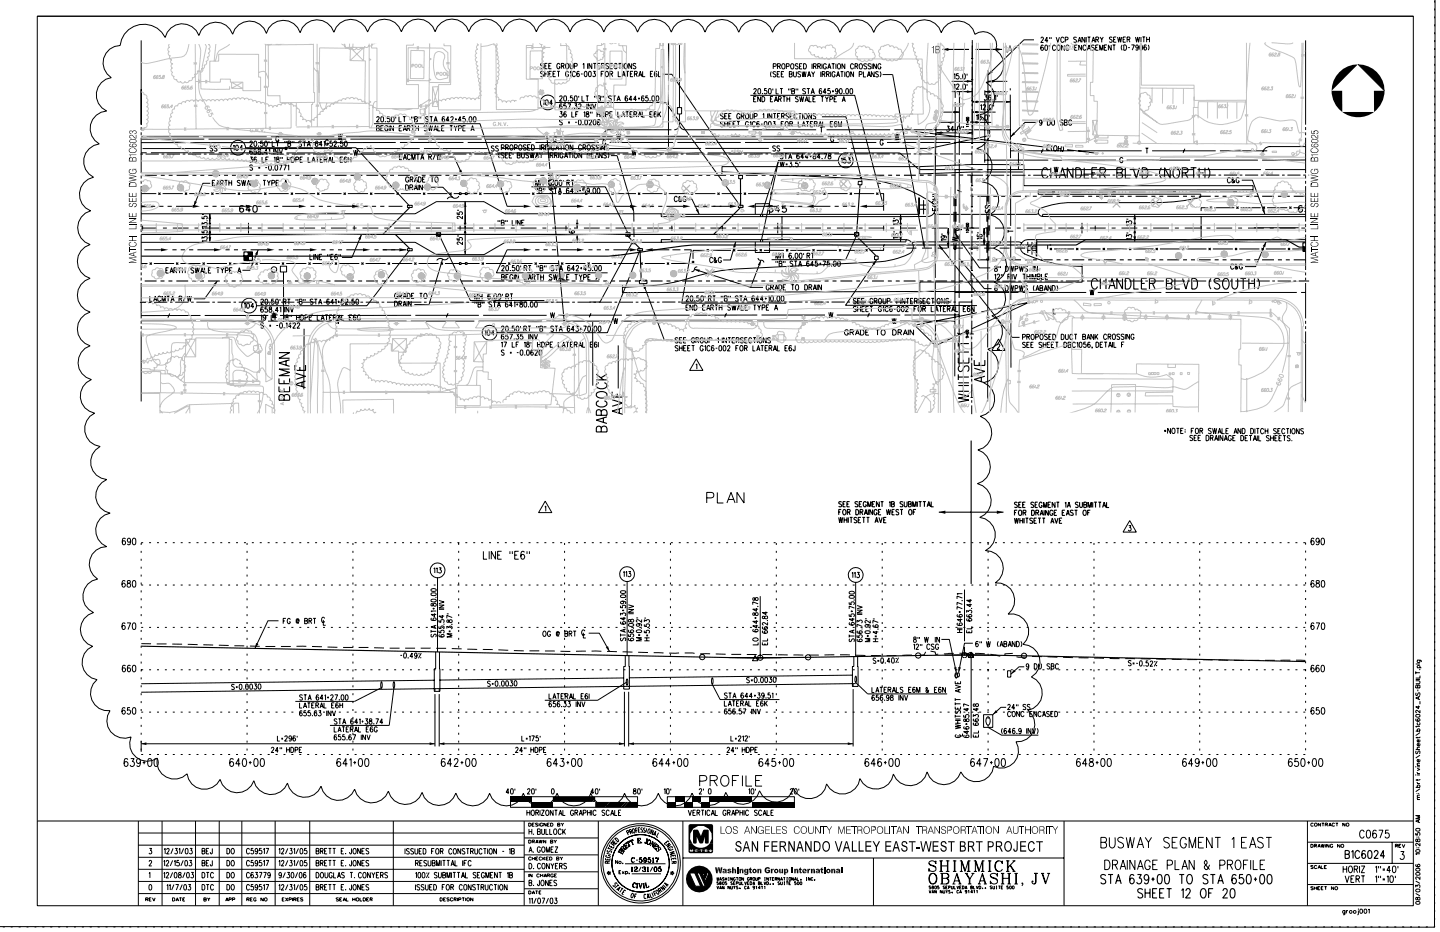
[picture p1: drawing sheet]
<svg xmlns="http://www.w3.org/2000/svg" width="432mm" height="279mm" viewBox="0 0 432 279" stroke-linecap="round" stroke-linejoin="round" font-family="sans-serif">
<g fill="none" stroke="#000" stroke-width=".3">
<path d="M430.3 -.1l-.2 278.1-430.2-.2M11.2 4.9h412.6v266.6h-412.6zM11.2 4.9h412.6M38.6 8.9a7.2 7.2 0 0 1 10.9 2.3 5.3 5.3 0 0 1 4.9-4.1 5.3 5.3 0 0 1 5.2 3.5 5.3 5.3 0 0 1 5-4 5.3 5.3 0 0 1 5.2 3.6 5.3 5.3 0 0 1 4.9-3.9 5.3 5.3 0 0 1 5.2 3.7 5.3 5.3 0 0 1 5-3.9 5.3 5.3 0 0 1 5.1 3.7 5.3 5.3 0 0 1 5-3.9 5.3 5.3 0 0 1 5.1 3.8 5.3 5.3 0 0 1 5-3.9 5.3 5.3 0 0 1 5.1 3.8 5.3 5.3 0 0 1 5.1-3.8 5.3 5.3 0 0 1 5.1 3.7 5.3 5.3 0 0 1 5-3.8 5.3 5.3 0 0 1 5.1 3.8 5.3 5.3 0 0 1 5-3.8 5.3 5.3 0 0 1 5.1 3.8 5.3 5.3 0 0 1 5.1-3.8 5.3 5.3 0 0 1 5 3.8 5.3 5.3 0 0 1 5.1-3.8 5.3 5.3 0 0 1 5 3.8 5.3 5.3 0 0 1 5.1-3.7 5.3 5.3 0 0 1 5 3.8 5.3 5.3 0 0 1 5.1-3.8 5.3 5.3 0 0 1 5.1 3.8 5.3 5.3 0 0 1 5-3.8 5.3 5.3 0 0 1 5.1 3.8 5.3 5.3 0 0 1 5-3.8 5.3 5.3 0 0 1 5.1 3.8 5.3 5.3 0 0 1 5.1-3.8 5.3 5.3 0 0 1 5 3.8 5.3 5.3 0 0 1 5.1-3.8 5.3 5.3 0 0 1 5 3.9 5.3 5.3 0 0 1 5.1-3.9 5.3 5.3 0 0 1 5 3.9 5.3 5.3 0 0 1 5.1-3.8 5.3 5.3 0 0 1 5.1 3.8 5.3 5.3 0 0 1 5-3.8 5.3 5.3 0 0 1 5.1 3.8 5.3 5.3 0 0 1 5-3.8 5.3 5.3 0 0 1 5.1 3.8 5.3 5.3 0 0 1 5.1-3.8 5.3 5.3 0 0 1 5 3.8 5.3 5.3 0 0 1 5.1-3.8 5.3 5.3 0 0 1 5 3.9 5.3 5.3 0 0 1 5.3-3.5 5.3 5.3 0 0 1 4.9 4 4.1 4.1 0 0 1 4.8 0 4.1 4.1 0 0 1 1.4 4.7 5.3 5.3 0 0 1 2.2 5.9 5.3 5.3 0 0 1-5.1 3.8 5.3 5.3 0 0 1 2.4 5.8 5.3 5.3 0 0 1-4.9 4 5.3 5.3 0 0 1 3.6 5.1 5.3 5.3 0 0 1-3.9 5 5.2 5.2 0 0 1 4.5 4.4 5.2 5.2 0 0 1-2.9 5.5 5.3 5.3 0 0 1 4.8 4.1 5.3 5.3 0 0 1-2.5 5.8 5.3 5.3 0 0 1 4.4 4.6 5.3 5.3 0 0 1-3.2 5.4 5.3 5.3 0 0 1 3.8 5 5.3 5.3 0 0 1-3.7 5.1 5.3 5.3 0 0 1 3.4 5.4 5.3 5.3 0 0 1-4.1 4.8 5.3 5.3 0 0 1 3.2 5.4 5.3 5.3 0 0 1-4.4 4.6 5.3 5.3 0 0 1 3.1 5.5 5.3 5.3 0 0 1-4.3 4.5 5.3 5.3 0 0 1 3.2 5.4 5.3 5.3 0 0 1-4.2 4.7 5.3 5.3 0 0 1 3.4 5.3 5.3 5.3 0 0 1-4.2 4.8 5.3 5.3 0 0 1 3.8 5.1 5.3 5.3 0 0 1-3.9 5 5.3 5.3 0 0 1 4.1 4.8 5.3 5.3 0 0 1-3.4 5.3 5.3 5.3 0 0 1 4.6 4.3 5.3 5.3 0 0 1-2.9 5.7 5.3 5.3 0 0 1 5.1 3.7 5.3 5.3 0 0 1-2.2 6 5.3 5.3 0 0 1 5.5 3.2 5.3 5.3 0 0 1-1.6 6.1 5.3 5.3 0 0 1 5.6 2.9 5.3 5.3 0 0 1-1.1 6.2 5.3 5.3 0 0 1 4.9 3.9 5.3 5.3 0 0 1-2.4 5.8 5.2 5.2 0 0 1 3.2 5.4 5.2 5.2 0 0 1-4.3 4.6 5.3 5.3 0 0 1 1.8 6.1 5.3 5.3 0 0 1-5.3 3.4 5.2 5.2 0 0 1-.6 6.2 5.2 5.2 0 0 1-6.2 1.1 5.2 5.2 0 0 1-4.2 4.6 5.2 5.2 0 0 1-5.6-2.9 5.3 5.3 0 0 1-5 3.8 5.3 5.3 0 0 1-5.1-3.8 5.3 5.3 0 0 1-4.8 4.1 5.3 5.3 0 0 1-5.3-3.4 5.3 5.3 0 0 1-4.5 4.4 5.3 5.3 0 0 1-5.5-3.1 5.3 5.3 0 0 1-4.4 4.6 5.3 5.3 0 0 1-5.6-3 5.3 5.3 0 0 1-4.6 4.4 5.3 5.3 0 0 1-5.5-3.1 5.3 5.3 0 0 1-4.7 4.2 5.3 5.3 0 0 1-5.3-3.4 5.3 5.3 0 0 1-4.9 4 5.3 5.3 0 0 1-5.3-3.5 5.3 5.3 0 0 1-4.9 3.9 5.3 5.3 0 0 1-5.2-3.7 5.3 5.3 0 0 1-5 3.8 5.3 5.3 0 0 1-5.1-3.8 5.3 5.3 0 0 1-5.1 3.8 5.3 5.3 0 0 1-5-3.8 5.3 5.3 0 0 1-5.1 3.8 5.3 5.3 0 0 1-5-3.8 5.3 5.3 0 0 1-5.1 3.8 5.3 5.3 0 0 1-5.1-3.8 5.3 5.3 0 0 1-5 3.8 5.3 5.3 0 0 1-5.1-3.8 5.3 5.3 0 0 1-5 3.8 5.3 5.3 0 0 1-5.1-3.8 5.3 5.3 0 0 1-5.1 3.8 5.3 5.3 0 0 1-5-3.8 5.3 5.3 0 0 1-5.1 3.7 5.3 5.3 0 0 1-5-3.9 5.3 5.3 0 0 1-5.2 3.6 5.3 5.3 0 0 1-4.9-4 5.3 5.3 0 0 1-5.3 3.5 5.3 5.3 0 0 1-4.9-4.1 5.3 5.3 0 0 1-5.3 3.3 5.3 5.3 0 0 1-4.7-4.2 5.3 5.3 0 0 1-5.4 3.3 5.3 5.3 0 0 1-4.7-4.2 5.3 5.3 0 0 1-5.3 3.4 5.3 5.3 0 0 1-4.8-4.1 5.3 5.3 0 0 1-5.2 3.6 5.3 5.3 0 0 1-4.9-4 5.2 5.2 0 0 1-5.6 2.9 5.2 5.2 0 0 1-4.3-4.6 5.3 5.3 0 0 1-6.2 1 5.3 5.3 0 0 1-2.7-5.7 5.3 5.3 0 0 1-6.3-.3 5.3 5.3 0 0 1-1.6-6.1 5.3 5.3 0 0 1-6.1-1.5 5.3 5.3 0 0 1-.2-6.3 5.3 5.3 0 0 1-5.5-3.2 5.3 5.3 0 0 1 1.6-6.1 5.2 5.2 0 0 1-4.5-4.5 5.2 5.2 0 0 1 3.2-5.5 5.3 5.3 0 0 1-3.7-5.2 5.3 5.3 0 0 1 3.9-5 5.3 5.3 0 0 1-3.1-5.4 5.3 5.3 0 0 1 4.4-4.6 5.3 5.3 0 0 1-2.3-5.9 5.3 5.3 0 0 1 5-3.8 5.2 5.2 0 0 1-3.3-5.4 5.2 5.2 0 0 1 4.3-4.7 5.3 5.3 0 0 1-4.3-4.6 5.3 5.3 0 0 1 3.3-5.4 5.3 5.3 0 0 1-4.7-4.2 5.3 5.3 0 0 1 2.7-5.7 5.3 5.3 0 0 1-4.6-4.4 5.3 5.3 0 0 1 3-5.6 5.3 5.3 0 0 1-4.3-4.7 5.3 5.3 0 0 1 3.3-5.4 5.3 5.3 0 0 1-4-4.9 5.3 5.3 0 0 1 3.6-5.2 5.3 5.3 0 0 1-3.8-5.1 5.3 5.3 0 0 1 3.8-5 5.3 5.3 0 0 1-3.8-5.1 5.3 5.3 0 0 1 3.8-5.1 5.3 5.3 0 0 1-3.8-5 5.3 5.3 0 0 1 3.8-5.1 5.3 5.3 0 0 1-3.7-5.1 5.3 5.3 0 0 1 3.9-5 5.3 5.3 0 0 1-3.4-5.4 5.3 5.3 0 0 1 4.2-4.7 5.3 5.3 0 0 1-2.9-5.6 5.3 5.3 0 0 1 4.7-4.4 5.3 5.3 0 0 1-2.7-5.7 5.3 5.3 0 0 1 4.9-4.1 5.3 5.3 0 0 1-3.1-5.5 5.3 5.3 0 0 1 4.5-4.5 5.2 5.2 0 0 1-2.3-5.8 5.2 5.2 0 0 1 4.9-3.9l.4-1.7 .9-1.7zM42.3 12.1v25.3M162.9 19.3l-.3-.3-.5 .3v.3l.8 .6-.1 .3-.4 .1-.3-.2M163.4 19.8h.4M164.1 19h-.7v1.6h.7M164.5 19.8h.6M165.4 19h-.9v1.6h.9M167.9 19.4a.48 .48 0 0 0-.6-.4 .48 .48 0 0 0-.3 .6v.4a.48 .48 0 0 0 .4 .6 .48 .48 0 0 0 .5-.6h-.3M168.3 19.8l.7-.1v-.6l-.7-.1v1.6"/>
<path d="M168.7 19.8l.5 .8M169.7 19.3l.2-.3a.82 .82 0 0 1 .7 .8 .82 .82 0 0 1-.7 .8l-.3-.4zM170.9 19v1.2l.4 .4 .5-.4v-1.2M172.2 19.9l.8-.1v-.7l-.8-.1v1.6M174.8 19.3l.3-.3v1.6M176.2 19v1.6M177.5 19v1.6l-.9-1.6v1.6M177.9 19h.8M178.4 19v1.6M179.2 19.8h.5M180 19h-.8v1.6h.8M180.4 19.8l.7-.1 .1-.5-.8-.2v1.6"/>
<path d="M180.8 19.8l.4 .8M182.5 19.3l-.3-.3-.5 .3v.3l.7 .3v.6l-.5 .1-.2-.2M182.9 19.8h.5M183.7 19h-.8v1.6h.8M185 19.4a.48 .48 0 0 0-.5-.4 .48 .48 0 0 0-.4 .6v.4a.48 .48 0 0 0 .4 .6 .48 .48 0 0 0 .5-.4M185.5 19h.8M185.9 19v1.6M186.7 19v1.6M187.3 19.3l.2-.3a.83 .83 0 0 1 .7 .8 .83 .83 0 0 1-.7 .8 1.02 1.02 0 0 1-.2-1.3zM189.4 19v1.6l-.8-1.6v1.6M190.7 19.3l-.3-.3-.6 .3 .1 .3 .8 .6-.2 .3-.4 .1-.3-.2M200.4 13v11.2"/>
<path d="M203.8 13.2v19.1M231.9 19.9l.8-.2v-.5l-.8-.1v1.6M233.1 19.9l.8-.1v-.6l-.8-.1v1.6M233.6 19.9l.4 .8M234.5 19.3l.2-.1a.78 .78 0 0 1 .8 .5 .78 .78 0 0 1-.4 .9 .83 .83 0 0 1-.6-1.3zM235.8 19.9h.8v-.7l-.8-.1v1.6M237.2 19.3l.2-.2a.81 .81 0 0 1 .7 .8 .81 .81 0 0 1-.7 .8l-.3-.6zM239.3 19.3l-.5-.2-.3 .4a1.04 1.04 0 0 1 .7 1.1l-.7-.2M239.7 19.9h.5M240.5 19.1h-.8v1.6h.8M241 19.1a.79 .79 0 0 1 .8 .8 .79 .79 0 0 1-.8 .8zM243.5 19.1v1.6"/>
<path d="M243.9 19.9l.7-.1 .1-.6-.8-.1v1.6M244.3 19.9l.5 .8M245.2 19.9l.7-.1 .1-.6-.8-.1v1.6M245.6 19.9l.4 .8M246.5 19.1v1.6M247.8 19.5a.48 .48 0 0 0-.6-.4 .48 .48 0 0 0-.4 .6l.3 .9 .6-.1 .1-.4h-.3M249.4 19.1h.9M249.9 19.1v1.6M250.7 19.1v1.6M251.2 19.3l.3-.2a.81 .81 0 0 1 .6 .8 .81 .81 0 0 1-.6 .8l-.4-.6zM253.3 19.1v1.6l-.8-1.6v1.6M255.9 19.5l-.2-.4a.77 .77 0 0 0-.7 .8 .77 .77 0 0 0 .7 .7l.2-.3"/>
<path d="M256.4 19.9l.7-.1v-.6l-.7-.1v1.6M256.8 19.9l.4 .8M257.7 19.3l.3-.2a.8 .8 0 0 1 .6 .8 .8 .8 0 0 1-.6 .8l-.3-.5zM259.9 19.3l-.5-.2-.4 .2 .2 .5 .6 .2v.6l-.8-.2M261.2 19.3l-.6-.2-.3 .4 .7 .5v.6l-.7-.2M261.5 19.1v1.6M262.8 19.1v1.6l-.8-1.6v1.6M264.2 19.5a.48 .48 0 0 0-.6-.4 .48 .48 0 0 0-.4 .6l.3 .9h.5l.2-.5h-.3M291.2 17.6h.6M291.5 12v31M291.5 13.6v4M310 11.9h-3l-10.8 10.6"/>
<path d="M312.2 11.5l.1-.3 .3-.1 .3 .5-.8 1.1h.8M312.8 13.8v-.2a.79 .79 0 0 0-.8 .6 .79 .79 0 0 0 .5 .9 .46 .46 0 0 0 .4-.5 .46 .46 0 0 0-.6-.4l-.2 .4M313.5 13.6a.79 .79 0 0 1 .8 .6 .79 .79 0 0 1-.5 .9l-.4-.3zM314.3 12.2h-.9l.5-1.1v1.6M314.6 13.5v.6M314.7 11.1v.6M315.2 11.1v.6M316.5 13.9a.48 .48 0 0 0-.5-.4 .48 .48 0 0 0-.4 .6v.4a.48 .48 0 0 0 .4 .6 .48 .48 0 0 0 .5-.4M316.7 11.1l.5 1.6 .5-1.6M317 13.7l.3-.2a.82 .82 0 0 1 .7 .8 .82 .82 0 0 1-.7 .8l-.3-.4zM319 11.5l-.2-.3a.78 .78 0 0 0-.8 .6 .78 .78 0 0 0 .3 .9h.5l.2-.4M319.2 13.5v1.6l-.9-1.6v1.6"/>
<path d="M319.4 11.9l.8-.1v-.5l-.8-.2v1.6M320.5 13.9a.46 .46 0 0 0-.6-.4 .46 .46 0 0 0-.3 .6l.2 .9 .5 .1 .2-.4M322.2 14.3h.5M322.8 11.3l-.3-.2-.6 .2 .2 .4 .7 .6-.2 .4-.7-.2M323 13.5h-.8v1.6h.8M323.2 12.7l.5-1.6 .5 1.6M323.4 12.2h.7M324.3 13.5v1.6l-.8-1.6v1.6M325.3 11.1v1.6l-.9-1.6v1.6M325.6 13.9a.46 .46 0 0 0-.5-.4 .46 .46 0 0 0-.4 .6v.4a.46 .46 0 0 0 .4 .6 .46 .46 0 0 0 .5-.4M325.7 11.1v1.6M326.1 15.1l.5-1.6 .5 1.6"/>
<path d="M326.1 11.1h.9M326.2 14.6h.7M326.6 11.1v1.6M327.4 12.7l.5-1.6 .5 1.6M327.5 12.1h.7M328.1 13.7l-.3-.2-.5 .2v.3l.8 .6-.2 .5-.6-.2M328.5 14.2h.5M328.6 11.9l.7-.1 .1-.5-.8-.2v1.6M329 11.9l.4 .8M329.4 13.5h-.9v1.6h.9M329.8 15.1l-.1-1.6 .5 1.6 .5-1.6v1.6M329.9 11.1l.5 .8v.8"/>
<path d="M330.8 11.1l-.4 .8M331.1 14.2h.5M331.9 13.5h-.8v1.6h.8M333.2 13.5v1.6l-.8-1.6v1.6M333.5 11.3l-.6-.2-.2 .4 .7 .6 .1 .3-.3 .3-.5-.3M333.6 13.5h.9M333.9 11.9h.5M334.1 13.5v1.6M334.7 11.1h-.8v1.6h.8M335.1 11.1l.3 1.6 .3-1.6 .3 1.6 .3-1.6M336.5 13.5l-.3 .6 .3 1M337 13.5a.81 .81 0 0 1 .8 .8 .81 .81 0 0 1-.8 .8z"/>
<path d="M337.2 11.8l-.4 .1M337.6 11.1h-.8v1.6h.8M337.9 11.8h.8v-.7h-.8l.1 1.6M338.3 14.3h.5M338.4 11.8l.4 .9M339.3 13.5h.8l-.6 1.5M340.5 11.1l.3 1.6 .3-1.6 .3 1.6 .3-1.6M341.3 14l-.3 .4a.44 .44 0 0 1-.4-.6 .44 .44 0 0 1 .6-.1v1.2l-.5 .1-.1-.2M341.9 13.5a.76 .76 0 0 1 .8 .7 .76 .76 0 0 1-.5 .8l-.4-.3zM342.1 11.1v1.6M342.6 11h.8M343 11v1.7"/>
<path d="M343.7 13.7l-.2-.2a.9 .9 0 0 0 0 1.5 .46 .46 0 0 0 .3-.6 .46 .46 0 0 0-.6-.3l-.2 .4M343.8 11.8h.9M343.8 11v1.7M344.3 13.5l.2 .9-.2 .6M344.7 11v1.7M391.5 12.1v25.3M407.2 19.3l8 7.9M430.2 .2v.6M430.2 2.5v.6M430.2 4.9v.6M430.2 7.3v.6M430.2 9.7v.5"/>
<path d="M430.2 12v.6M430.2 14.4v.6M430.2 16.8v.6M430.2 19.1v.6M42.3 38.1v.9M42.3 39.7v.9M112.1 37.1h31.8l8.2 24.7h5M112.9 38.4l.8 .2v.5l-.2 .1h-.6v-1.5l.8 .1v.5l-.2 .1M113 35.3l.2-.3 .5 .3-.8 1.2h.8M114.2 38.4h.5M114.3 35.1l.3-.1a.89 .89 0 0 1 0 1.5l-.4-.3zM115 37.7h-.8v1.5h.8"/>
<path d="M115.6 36.4h.1M116.3 38a.46 .46 0 0 0-.6-.3 .46 .46 0 0 0-.3 .6l.1 .7 .3 .2 .4-.2 .1-.3h-.3M116.7 37.7v1.5M116.8 35h-.6v.6a.46 .46 0 0 1 .6 .1 .46 .46 0 0 1-.1 .7 .46 .46 0 0 1-.6-.2M117.5 35.1l.2-.1a.85 .85 0 0 1 .5 .8 .85 .85 0 0 1-.5 .7l-.3-.3zM118 37.7v1.5l-.9-1.5v1.5M118.7 35v.5M119.6 35v1.5h.8M119.7 38.4h.5M120.5 37.7h-.8v1.5h.8M120.8 35h.9M120.9 39.2l.5-1.5 .5 1.5"/>
<path d="M121 38.7h.7M121.2 35v1.5M122.1 38.4l.8-.1v-.6h-.8v1.5M122.5 38.4l.4 .8M123.4 37.7h.8M123.4 35v.5M123.8 37.7v1.5M123.9 35v.5M124.3 35.7l.8 .1 .1 .2-.2 .5h-.7v-1.5l.8 .1v.5l-.2 .1M124.6 37.7v1.5M124.6 38.4h.9M125.5 37.7v1.5"/>
<path d="M125.6 35v.5M126.2 35v.5M128 37.9l-.3-.2-.5 .2 .1 .4 .7 .5a.45 .45 0 0 1-.3 .5 .45 .45 0 0 1-.5-.3M128.4 35.2l-.3-.2-.5 .2 .1 .4 .6 .2 .1 .7-.8-.2M128.4 37.7l.4 1.5 .3-1.5 .3 1.5 .3-1.5M128.9 35h.8M129.3 35v1.5M130.1 39.2l.5-1.5 .5 1.5M130.1 36.5l.5-1.5 .5 1.5M130.3 38.7h.6M130.3 36h.7M131.3 37.7v1.5h.7"/>
<path d="M132.4 38.4h.5M133.2 37.7h-.8v1.5h.8M133.3 35.2l-.2-.2a.93 .93 0 0 0-.1 1.5 .44 .44 0 0 0 .4-.6 .44 .44 0 0 0-.8-.1v.2M134.7 36h-.9l.6-1v1.5M134.9 37.7h.8M135.2 35.3l.2-.3 .4 .1a1.25 1.25 0 0 1-.7 1.4h.9M135.3 37.7v1.5M136.1 37.7l.5 .7v.8M136.4 35.8h.5M136.7 35.4v.7M137.1 37.7l-.5 .7M137.5 38.5l.8-.1v-.7h-.8v1.5"/>
<path d="M138.3 36h-.9l.6-1v1.5M138.8 38.4h.5M139.4 35h-.5l-.1 .6a.48 .48 0 0 1 .7 .1 .48 .48 0 0 1-.1 .7 .48 .48 0 0 1-.7-.2M139.6 37.7h-.8v1.5h.8M140.1 36.4h.1M140.8 35.1l.2-.1a.89 .89 0 0 1 0 1.5l-.4-.6zM141.2 39.2l.5-1.5 .5 1.5M141.4 38.7h.6M142.1 35.1l.2-.1a.89 .89 0 0 1 0 1.5h-.2l-.2-.6zM162.8 30.2l.3-.3v1.6M162.9 21.6l-.3-.2-.5 .2v.3l.8 .6a.43 .43 0 0 1-.1 .4 .43 .43 0 0 1-.5 0l-.2-.1M163.4 21.4v1.6"/>
<path d="M163.4 22.1h.8M163.7 30l.2-.1a.85 .85 0 0 1 .5 .8 .85 .85 0 0 1-.5 .8l-.3-.3zM164.2 21.4v1.6M164.6 22.1h.5M165.4 21.4h-.8v1.6h.8M165.7 31h-.9l.6-1.1v1.6M165.8 22.1h.5M166.5 30.7h33.1l22.5 31.1M166.6 21.4h-.8v1.6h.8M167 21.4h.9M167.5 21.4v1.6M167.9 29.1l.3-.4 .4 .3-.8 1.3h.8"/>
<path d="M167.9 33.5h.7l-.4 .6a.48 .48 0 0 1 .4 .7 .48 .48 0 0 1-.7 .2l-.1-.2M168.5 31.3l-.3-.2a.91 .91 0 0 0 0 1.6 .44 .44 0 0 0 .4-.6 .44 .44 0 0 0-.7-.1l-.1 .2M168.6 36.1l-.3-.2-.5 .2 .1 .4 .6 .3v.6l-.4 .1-.3-.2M169.2 28.8l.2-.1a.89 .89 0 0 1 0 1.6l-.3-.3zM169.7 31.1h-.6l-.1 .7a.48 .48 0 0 1 .7 0 .48 .48 0 0 1 0 .7 .48 .48 0 0 1-.7-.1M169.8 33.7l-.1-.1a.79 .79 0 0 0-.8 .6 .79 .79 0 0 0 .5 .9l.4-.3-.1-.5-.5-.1-.2 .3M170.3 31.1h.8l-.6 1.6M170.4 30.2h.1M170.3 36.6h.6M170.3 36.9h.6M170.5 21.8l-.3-.4a.81 .81 0 0 0-.6 .8 .81 .81 0 0 0 .6 .8l.3-.6h-.3M170.9 21.7l.3-.3v1.6"/>
<path d="M171.4 33.5v1.6h.8M171.7 32.6h.1M171.7 28.7h-.6l-.1 .7a.47 .47 0 0 1 .7 .1 .47 .47 0 0 1-.1 .6 .47 .47 0 0 1-.7-.1M172.3 31.1h.7l-.4 .6a.5 .5 0 0 1 .4 .7 .5 .5 0 0 1-.7 .2l-.1-.2M172.4 28.8l.3-.1a.91 .91 0 0 1-.1 1.6l-.4-.7zM172.5 36.7h.5M172.6 21.8l-.3-.3a.73 .73 0 0 0-.7 .7 .73 .73 0 0 0 .7 .7l.3-.3M172.6 34.2h.5M173.4 33.5h-.8v1.6M173.5 31.5l.2-.4 .5 .3-.8 1.3h.9M173.5 28.7v.6M173.6 35.9a.79 .79 0 0 1 .8 .7 .79 .79 0 0 1-.5 .9l-.4-.3z"/>
<path d="M173.7 21.6l-.1-.1a.79 .79 0 0 0-.8 .6 .79 .79 0 0 0 .5 .9 .44 .44 0 0 0 .4-.6 .44 .44 0 0 0-.7-.2l-.1 .3M174.2 22.2h.5M174.5 28.7v1.6h.8M174.8 37.3v.2zM175 33.8l.3-.3v1.6M175.4 21.5l.2-.1a.92 .92 0 0 1 0 1.6l-.4-.7zM175.5 35.9a.79 .79 0 0 1 .8 .7 .79 .79 0 0 1-.5 .9l-.4-.3zM175.7 28.7h.8M175.9 33.6v.4a.59 .59 0 0 1 .6 .4 .59 .59 0 0 1-.2 .7 .54 .54 0 0 1-.5-.6 .54 .54 0 0 1 .7-.5v-.4zM176 31.1v1.6M176.1 28.7v1.6M176.6 21.5l.2-.1a.92 .92 0 0 1 0 1.6l-.4-.7z"/>
<path d="M176.7 36.3a.43 .43 0 0 1 .4-.4 .43 .43 0 0 1 .4 .3 .43 .43 0 0 1-.3 .5l-.6 .8h.9M177.1 33.5v.5M177.2 31.1v1.6l-.8-1.6v1.6M177.5 33.5v.5M177.7 31.1l.5 1.6 .4-1.6M177.8 21.4h.7l-.4 .6a.49 .49 0 0 1 .5 .7 .49 .49 0 0 1-.8 .2l-.1-.2M178.1 35.9h.1a.92 .92 0 0 1 0 1.6l-.4-.7zM178.3 28.7v.6M178.7 28.7v.6M179 34.2h.9M179 33.5v1.6M179.2 29.5l.8 .1v.5l-.5 .2h-.3v-1.6l.8 .2v.4l-.3 .2"/>
<path d="M179.2 35.9v.5a.58 .58 0 0 1 .7 .4 .58 .58 0 0 1-.2 .7l-.5-.1-.1-.5 .8-.6v-.3zM179.9 33.5v1.6M180.3 22.1h.5M180.3 33.5a.81 .81 0 0 1 .9 .8 .81 .81 0 0 1-.9 .8zM180.5 28.7v.6M181 28.7v.6M181.1 21.4h-.8v1.6M181.6 34.3h.6l.2-.6-.8-.2v1.6M181.8 21.4a.82 .82 0 0 1 .7 .8 .82 .82 0 0 1-.7 .8 1.06 1.06 0 0 1 0-1.6zM182.8 22.1h.8v-.6l-.8-.1v1.6M182.8 34.2h.5M183.3 22.1l.4 .9"/>
<path d="M183.3 29l-.3-.3-.5 .3 .8 .9-.2 .4-.6-.2M183.6 33.5h-.8v1.6h.8M183.7 28.7h.9M184.2 28.7v1.6M185 30.3l.5-1.6 .5 1.6M185.2 29.8h.6M185.3 33.5v1.6h.7M185.4 21.4v1.6h.7M186.4 35.1l.5-1.6 .5 1.6M186.6 23l.4-1.6 .5 1.6M186.6 34.5h.6M186.7 22.5h.7"/>
<path d="M187.6 33.5h.9M187.7 21.4h.9M188 33.5v1.6M188.2 29l-.3-.3a.9 .9 0 0 0 0 1.6 .47 .47 0 0 0 .4-.6 .47 .47 0 0 0-.7-.3l-.1 .4M188.2 21.4v1.6M188.9 34.2h.5M189 22.1h.5M189.6 29.8h-1l.6-1.1v1.6M189.7 33.5h-.8v1.6h.8M189.8 21.4h-.8v1.6h.8M190.1 34.2h.7v-.6l-.7-.1v1.6M190.2 22.1h.8v-.6l-.8-.1v1.6"/>
<path d="M190.5 34.2l.4 .9M190.7 22.1l.4 .9M190.9 29.8h-.9l.6-1.1v1.6M191.3 35.1l.6-1.6 .5 1.6M191.3 29.5h.6M191.5 23l.5-1.6 .5 1.6M191.5 34.5h.7M191.6 29.2v.6M191.7 22.5h.6M192.6 33.5v1.6h.7M192.7 21.4v1.6h.8M193.1 29l-.1-.2a.79 .79 0 0 0-.8 .6 .79 .79 0 0 0 .5 .9 .49 .49 0 0 0 .4-.5 .49 .49 0 0 0-.4-.5l-.3 .5"/>
<path d="M194.3 28.7h-.6l-.1 .7a.47 .47 0 0 1 .7 .1 .47 .47 0 0 1-.1 .6 .47 .47 0 0 1-.7-.1M194.9 30.2h.1M194.9 34.2h.5M195 22.1h.5M195.6 28.8l.2-.1a.89 .89 0 0 1 0 1.6l-.3-.3zM195.7 33.5h-.8v1.6h.8M195.8 21.4h-.8v1.6h.8M196.8 33.7l-.1-.1a.79 .79 0 0 0-.8 .6 .79 .79 0 0 0 .5 .9 .45 .45 0 0 0 .5-.6 .45 .45 0 0 0-.8-.2v.2M196.9 28.8a.79 .79 0 0 1 .8 .6 .79 .79 0 0 1-.5 .9l-.4-.3zM196.9 21.6v-.1a.79 .79 0 0 0-.8 .6 .79 .79 0 0 0 .5 .9 .46 .46 0 0 0 .4-.6 .46 .46 0 0 0-.6-.3l-.2 .4M197.3 33.5v1.6M197.4 21.4v1.6h.8"/>
<path d="M197.6 34.2l.6 .9M198.2 33.5l-.9 1M198.7 22.3h2.8l20.6 30.3M200.4 25.5v19M201.3 38.9h-19l-.8 .5-.3 .8M203.1 32.3h1.3v1.9h-1.3zM203.8 37.3a1.55 1.55 0 0 1-1.6 1.6M203.8 37.3a1.64 1.64 0 0 0 1.6 1.6h19M203.8 34.2v3.1M216.9 34.3l-.3-.3-.6 .3 .9 .9-.3 .4-.6-.2M216.9 36.7l-.3-.3-.6 .3 .2 .3 .7 .6-.3 .4-.6-.2M217.3 36.4v1.6"/>
<path d="M217.3 34.8h.5M217.3 37.2h.8M218.1 34h-.8v1.6h.8M218.1 36.4v1.6M218.5 34.8h.5M218.6 37.2h.5M219.3 34h-.8v1.6h.8M219.4 36.4h-.8v1.6h.8M219.8 37.2h.5M220.6 36.4h-.8v1.6h.8M221 36.4h.8M221.4 36.4v1.6"/>
<path d="M221.8 34.4l-.1-.3a.76 .76 0 0 0-.8 .7 .76 .76 0 0 0 .7 .8l.2-.5h-.3M222.2 34.8l.8-.1 .1-.5-.9-.2v1.6M222.7 34.8l.4 .8M223.9 34a.84 .84 0 0 1 .6 .8 .84 .84 0 0 1-.6 .8 1 1 0 0 1 0-1.6zM224.5 36.8l-.3-.4a.77 .77 0 0 0-.7 .8 .77 .77 0 0 0 .7 .8l.3-.6h-.3M224.9 36.7l.3-.3v1.6M224.9 34l.1 1.4 .3 .2 .4-.2 .1-1.4M225 28.6h31.3l8.7 33.2h-5M225.7 38.9h19M226 29.7h.5M226.1 27l.2-.5 .5 .4-.8 1.3h.8M226.2 34.9h.6l.2-.7-.8-.2v1.6"/>
<path d="M226.5 36.8a.46 .46 0 0 0-.6-.3 .46 .46 0 0 0-.3 .5v.6l.3 .4 .6-.4M226.8 29h-.8v1.5h.8M227.4 26.6l.2-.1a.92 .92 0 0 1 0 1.7l-.3-.3zM227.6 36.7l-.2-.3a.9 .9 0 0 0-.1 1.6 .46 .46 0 0 0 .4-.6 .46 .46 0 0 0-.6-.3l-.2 .4M228 29v1.5l-.8-1.5v1.5M228.2 37.2h.5M228.5 29a.79 .79 0 0 1 .8 .7 .79 .79 0 0 1-.8 .8zM228.6 28h.1M228.7 34.4l.3-.4v1.6M229.3 36.5l.3-.1a.91 .91 0 0 1-.1 1.6l-.3-.3zM229.9 26.5h-.6l-.1 .8a.46 .46 0 0 1 .7 0 .46 .46 0 0 1-.1 .7 .46 .46 0 0 1-.6-.1M230.2 34v1.6"/>
<path d="M230.6 36.5a.79 .79 0 0 1 .8 .6 .79 .79 0 0 1-.5 .9l-.4-.3zM230.6 26.6l.2-.1a.89 .89 0 0 1 .5 .8 .89 .89 0 0 1-.5 .9l-.4-.7zM231 29.7h.5M231.3 21.5l-.2 .7 .2 .9M231.4 34v1.6l-.8-1.6v1.6M231.7 26.5v.6M231.8 29h-.8v1.5h.8M231.8 36.4h.7l-.4 .6a.45 .45 0 0 1 .4 .7 .45 .45 0 0 1-.8 0M231.9 34h.8M232.2 30.5l.5-1.5 .5 1.5M232.3 34v1.6M232.4 30h.6"/>
<path d="M232.6 21.7l-.3-.2-.5 .2 .1 .4 .7 .4-.1 .5-.4 .1-.3-.3M232.7 26.5v1.7h.8M233 22.2h.6M233.1 34.8h.5M233.4 29.7l.8-.1v-.5l-.8-.1v1.5M233.8 29.7l.5 .8M233.8 21.5h-.8v1.6h.8M233.9 26.5h.8M233.9 34h-.8v1.6h.8M234.2 37.2h.5M234.3 22.2h.4M234.3 26.5v1.7"/>
<path d="M234.4 34.8l.7-.1v-.6l-.7-.1v1.6M234.7 29h.8M234.8 34.8l.4 .8M235 36.4h-.8v1.6M235.1 21.5h-.8v1.6h.8M235.1 29v1.5M235.7 36.5a.77 .77 0 0 1 .7 .7 .77 .77 0 0 1-.6 .8l-.4-.6zM236 29.7h.8M236 29v1.5M236.5 34.3l-.3-.3-.6 .3 .1 .3 .8 .6a.43 .43 0 0 1-.2 .4 .43 .43 0 0 1-.5 0l-.2-.2M236.5 26.5v.6M236.7 22.2l.8 .2v.5l-.5 .2h-.3v-1.6l.8 .1v.5l-.3 .1"/>
<path d="M236.8 37.2l.8-.1v-.5l-.8-.2v1.6M236.8 29v1.5M236.9 34.8h.5M236.9 26.5v.6M237.2 37.2l.5 .8M237.4 27.3l.8 .2v.5l-.2 .2h-.6v-1.7l.8 .2v.5l-.2 .1M237.7 34h-.8v1.6h.8M238 21.5v1.3l.3 .3 .5-.3v-1.3M238.7 26.5v.6M239 34.4l-.2-.3a.81 .81 0 0 0-.8 .7 .81 .81 0 0 0 .5 .8l.5-.3M239.2 26.5v.6M239.4 36.4v1.6h.7"/>
<path d="M239.4 29.2l-.3-.2-.6 .1v.3l.9 .7-.3 .4-.6-.2M239.4 34h.9M239.8 29l.3 1.5 .3-1.5 .3 1.5 .3-1.5M239.9 34v1.6M240.1 21.7l-.6-.2-.3 .4 .7 .5 .2 .4-.3 .3-.6-.3M240.5 38l.5-1.6 .5 1.6M240.5 21.5l.3 1.6 .3-1.6 .3 1.6 .3-1.6M240.7 34v1.6M240.7 37.5h.6M241.4 30.5l.5-1.5 .5 1.5M241.5 34a.83 .83 0 0 1 .6 .8 .83 .83 0 0 1-.6 .8 1 1 0 0 1 0-1.6zM241.6 26.8l-.4-.3-.5 .3 .1 .4 .6 .3 .2 .4-.5 .3-.4-.3"/>
<path d="M241.6 30h.6M241.7 36.4h.9M241.9 26.5h.9M242.1 23.1l.5-1.6 .5 1.6M242.1 36.4v1.6M242.3 22.5h.7M242.4 26.5v1.7M242.6 29v1.5h.7M243 37.2h.5M243.2 28.2l.5-1.7 .5 1.7M243.3 34v1.6l-.8-1.6v1.6M243.3 21.5l.5 .7v.9"/>
<path d="M243.4 27.6h.7M243.8 36.4h-.8v1.6h.8M243.8 29.7h.5M244.2 37.2l.7-.1v-.6l-.7-.1v1.6M244.3 21.5l-.5 .7M244.6 29h-.8v1.5h.8M244.6 34.3l-.3-.3-.5 .3 .8 .9a.45 .45 0 0 1-.3 .5 .45 .45 0 0 1-.5-.3M244.6 37.2l.4 .8M245.4 38l.6-1.6 .5 1.6M245.6 37.5h.7M245.9 38.1h.8M246.1 21.5v1.6"/>
<path d="M246.2 29h.8M246.3 38.1v1.6M246.4 26.8l-.1-.2a.79 .79 0 0 0-.8 .7 .79 .79 0 0 0 .5 .9 .44 .44 0 0 0 .4-.6 .44 .44 0 0 0-.7-.2v.2M246.5 35h7.2l4.8 19.4M246.5 22.2l.8-.1v-.6h-.8v1.6M246.6 29v1.5M246.7 36.4v1.6h.7M247 22.2l.4 .9M247.4 29l.5 .7v.8M247.8 27.6h-1l.6-1.1v1.7M247.8 22.2l.7-.1v-.6h-.7v1.6M247.9 38.9h19"/>
<path d="M248.2 20.7l.5-1.6 .5 1.6M248.2 22.2l.5 .9M248.4 20.2h.6M248.4 29l-.5 .7M248.8 29.8l.9-.2-.1-.5-.8-.1v1.5M248.9 26.5h-.6l-.1 .8a.47 .47 0 0 1 .7 0 .47 .47 0 0 1 0 .7 .47 .47 0 0 1-.7-.1M249 37.2h.5M249.1 21.5v1.6M249.5 27.3h.5M249.8 36.4h-.8v1.6h.8M249.8 27.1v.6M250.1 29.7h.5"/>
<path d="M250.4 21.8l-.2-.3a.78 .78 0 0 0-.8 .6 .78 .78 0 0 0 .4 .9l.3 .1 .3-.3v-.4h-.3M250.8 23.1l.5-1.6 .5 1.6M250.9 36.7l-.2-.3a.9 .9 0 0 0-.1 1.6 .46 .46 0 0 0 .3-.6 .46 .46 0 0 0-.5-.3l-.2 .4M250.9 29h-.8v1.5h.8M251 22.5h.6M251.3 27.1l-.2 .4a.45 .45 0 0 1-.6-.4 .45 .45 0 0 1 .6-.5 .78 .78 0 0 1 .3 .9 .78 .78 0 0 1-.8 .6v-.2M251.4 38v-1.6l.5 1.6 .4-1.6v1.6M251.9 26.6a.79 .79 0 0 1 .8 .7 .79 .79 0 0 1-.5 .9l-.3-.1-.2-.6zM252.1 21.5h.8M252.5 21.5v1.6M252.5 30.5l.5-1.5 .5 1.5M252.7 30h.7"/>
<path d="M253.1 28v.2zM253.3 21.5v1.6M253.8 26.6l.2-.1a.92 .92 0 0 1 0 1.7l-.4-.7zM253.8 21.7l.2-.2a.79 .79 0 0 1 .8 .6 .79 .79 0 0 1-.3 .9l-.2 .1a.9 .9 0 0 1-.5-1.4zM255 26.6l.2-.1a.92 .92 0 0 1 0 1.7l-.3-.3zM255.9 21.5v1.6l-.8-1.6v1.6M257.6 22.3l.8-.1v-.7h-.8v1.6M258.9 21.5v1.6h.8M260.1 23.1l.5-1.6 .5 1.6M260.2 22.5h.7M262.1 21.5v1.6l-.8-1.6v1.6M263.4 21.7l-.6-.2-.2 .4 .7 .5 .1 .4-.3 .3-.5-.3"/>
<path d="M263.9 21.5l.3 .6-.3 1M264.7 22.4h3l9.5 51.9M268.2 38.9h19M273.8 39.4l18.9 2.2M280.7 37.6l-.3 19.5M280.8 33.6l-.1 2.7M280.8 39.8h10.7M281.6 36.7h4.8M282.9 33.6h4.8M284 37.8h.6l-.3 .6a.5 .5 0 0 1 .4 .6 .5 .5 0 0 1-.7 .3l-.2-.2M285.4 24.4h6.1M285.4 27.5h6.1"/>
<path d="M286 22.4l.3-.3v1.6M286 25.5l.3-.3v1.6M286 38.9h-.9l.6-1.1v1.6M286.4 27.1v2.2M286.4 30.6v19.1M286.6 39.2h.1M286.8 25.6l.3-.4 .5 .3-.8 1.3h.8M287.3 37.9l.1-.1a.85 .85 0 0 1 .6 .8 .85 .85 0 0 1-.6 .8l-.3-.7zM287.5 22.1h-.6l-.1 .7a.48 .48 0 0 1 .7 0 .48 .48 0 0 1 0 .7 .48 .48 0 0 1-.7-.1M287.7 27.4v19.1M288.2 26.6h.1M288.1 23.5v.2z"/>
<path d="M288.4 37.8v.6M288.5 38.9h14.5M288.8 22.2l.2-.1a.92 .92 0 0 1 0 1.6l-.4-.7zM288.8 25.3l.2-.1a.91 .91 0 0 1 .1 1.6l-.4-.3zM288.9 37.8v.6M289.8 35.9l.5-.1 .2 .3-.6 .1zM289.8 35.3l.5-.2 .2 .4-.6 .1zM289.9 36.6h.5M290 22.1v.5M290 25.2v.5M290.2 36.3v.5M290.5 37.9h-.7l.1 .2"/>
<path d="M290.5 37.3h-.7l.1 .1M290.9 36.6h1.2M291.2 30.3h.6M291.2 23.9h.6M291.5 30.5h11.5M291.5 33.6h7M292.7 34.8l.3-.4v1.6M293.6 36.7h-2.1h5.8M294 31.7l.3-.3v1.5M294.2 34.6l-.1-.1a.78 .78 0 0 0-.8 .6 .78 .78 0 0 0 .5 .9 .45 .45 0 0 0 .4-.6 .45 .45 0 0 0-.7-.1v.2M294.8 35.9v.1zM294.8 31.8l.2-.4 .5 .3-.8 1.2h.9"/>
<path d="M295.3 27.1v1.4h.7l-.4 .6a.49 .49 0 0 1 .4 .7 .49 .49 0 0 1-.8 .1l-.1-.1M295.3 27.5h6.8M295.3 29.8v19M295.5 34.5a.79 .79 0 0 1 .8 .6 .79 .79 0 0 1-.5 .9l-.4-.3zM296.1 32.8h.1M296.2 24.4h5.8M296.2 21.1v19M296.6 34.4v.6M296.8 31.5l.2-.1a.89 .89 0 0 1 0 1.5l-.3-.3zM297.1 28.7l-.2-.2a.9 .9 0 0 0-.1 1.6 .47 .47 0 0 0 .4-.6 .47 .47 0 0 0-.6-.3l-.2 .3M297.7 29.9h.1M297.9 31.4v.5"/>
<path d="M298.3 28.8l.3-.3v1.6M299 28.5v.5M302.9 28.4l.1 19M302.9 26.5v.6M310.6 36.7h-3.3l-4.3 4.4M312.5 36.5l-.4 .5a.47 .47 0 0 1-.4-.6 .47 .47 0 0 1 .6-.4 .78 .78 0 0 1 .3 .9 .78 .78 0 0 1-.8 .6l-.1-.2M314.1 36h.4a.82 .82 0 0 1 .5 .9 .82 .82 0 0 1-.9 .6zM315.3 35.9v1.2l.4 .4 .5-.4v-1.2M318.7 36.2l-.3-.3-.5 .3 .1 .3 .5 .3a.46 .46 0 0 1 .1 .8 .46 .46 0 0 1-.7-.3M319.2 36.7l.7 .1 .1 .5-.3 .2h-.5v-1.6l.7 .1 .1 .4-.3 .3M321.4 36.3a.48 .48 0 0 0-.6-.4 .48 .48 0 0 0-.4 .6v.5a.48 .48 0 0 0 .4 .5 .48 .48 0 0 0 .6-.3M391.5 38.1v.9"/>
<path d="M391.5 39.7v.9M430.2 21.5v.6M430.2 23.9v.6M430.2 26.2v.6M430.2 28.6v.6M430.2 31v.6M430.2 33.4v.6M430.2 35.7v.6M430.2 38.1v.6M42.1 46.2h.8M42.3 41.3v10.6M42.3 52.6v.9"/>
<path d="M42.3 54.2v.9M42.3 55.8v10.6M42.3 45.8h1.7M42.3 58h4.6M42.3 41h17.3M42.3 42.8h13.5M42.3 41.7h19M42.8 44.5h19M43.6 46.2h4M45.3 45.8h19M47.5 57.7l.6 .7M48.1 57.7l-.6 .7"/>
<path d="M48.4 46.2h.8M48.8 58h6M50 46.2h4M54.8 46.2h.8M55.5 57.7l.6 .7M56.1 57.7l-.6 .7M56.3 46.2h4M56.7 58h6M57.1 42.8h19M60.9 41h19.1M61.1 46.2h.8M62.5 41.7h19.1"/>
<path d="M62.7 46.2h4M63 54.9h-2.2l-2.7 6.9M63.4 57.7l.6 .7M63.7 54.8h.5M63.8 43.9l-.6-.2-.3 .4 .9 .6v.4l-.3 .2-.6-.2M64 57.7l-.6 .7M64.5 54.1h-.8v1.5h.8M64.6 58h6.1M64.9 55.6l.5-1.5 .5 1.5M65 55.1h.7M65.1 43.9l-.6-.2-.3 .4 .8 .6 .1 .4-.3 .2-.6-.2M65.6 45.8h19"/>
<path d="M66.1 54.8l.7-.1 .1-.5-.8-.1v1.5M66.2 44.5h19M66.5 54.8l.4 .8M67.4 54.1h.8M67.5 46.2h.8M67.8 54.1v1.5M68.6 54.8h.9M68.6 54.1v1.5M69 46.2h4M69.5 54.1v1.5M69.9 43.8l.3-.3v1.6M70.8 43.6a.79 .79 0 0 1 .8 .6 .79 .79 0 0 1-.5 .9l-.4-.3z"/>
<path d="M71.3 57.7l.7 .7M72 57.7l-.7 .7M72 54.3l-.5-.2-.3 .3a1.04 1.04 0 0 1 .7 1.2l-.7-.2M72.4 54.1l.4 1.5 .3-1.5 .3 1.5 .3-1.5M72.6 58h6M72.8 44.6h-.9l.6-1.1v1.6M73.6 44.3h33.1l16.2 17.5M73.8 46.2h.8M74.1 55.6l.4-1.5 .6 1.5M74.3 55.1h.6M74.9 42.7l.3-.4 .4 .1 .1 .4-.8 1.1h.8M75 47.1h.7l-.4 .6a.49 .49 0 0 1 .4 .7 .49 .49 0 0 1-.8 .1v-.2"/>
<path d="M75.3 54.1v1.5h.7M75.4 46.2h4M75.6 44.9l-.2-.2a.9 .9 0 0 0-.1 1.6 .46 .46 0 0 0 .4-.6 .46 .46 0 0 0-.6-.3l-.2 .4M75.7 49.7l-.3-.3-.5 .3v.3l.7 .4 .1 .4-.3 .3-.5-.3M76.3 42.4a.79 .79 0 0 1 .8 .6 .79 .79 0 0 1-.5 .9l-.4-.3zM76.4 54.8h.5M76.8 44.7h-.6v.7a.48 .48 0 0 1 .7 0 .48 .48 0 0 1-.1 .7 .48 .48 0 0 1-.7-.1M76.9 47.3l-.3-.2a.9 .9 0 0 0 0 1.5 .44 .44 0 0 0 .3-.6 .44 .44 0 0 0-.7-.1v.2M77.2 54.1h-.8v1.5h.8M77.4 42.8h19M77.5 44.7v.6l.5 .2a.44 .44 0 0 1 .2 .6 .44 .44 0 0 1-.7 .1 .44 .44 0 0 1-.1-.6l.7-.5v-.4zM77.5 50.2h.5"/>
<path d="M77.5 50.4h.5M77.5 43.7v.2zM78.6 47.1v1.5h.7M78.7 46.1h.1M78.8 42.3h-.6l-.1 .7 .5-.1 .3 .2v.6l-.5 .2-.3-.3M78.9 54.1h.8M79.2 57.7l.7 .7M79.3 54.1v1.5M79.5 42.4a.79 .79 0 0 1 .8 .6 .79 .79 0 0 1-.5 .9l-.4-.3zM79.5 50.2h.6M79.5 46.2h.8M79.7 47.8h.5"/>
<path d="M79.9 57.7l-.7 .7M80.1 54.1l.5 .7v.8M80.2 45.8h-.9l.6-1.1v1.6M80.5 47.1h-.8v1.5M80.5 58h6.1M80.6 45l.3-.3v1.6M80.6 42.3v.5M80.7 49.5a.79 .79 0 0 1 .8 .7 .79 .79 0 0 1-.5 .9l-.3-.1-.2-.6zM81.1 54.1l-.5 .7M81.2 46.2h3.9M81.2 41h19M81.5 54.9l.8-.2v-.5l-.8-.1v1.5"/>
<path d="M81.6 42.3v1.6h.7M81.9 50.9v.2zM82 44.7v1.6M82.2 47.4l.3-.3v1.5M82.6 49.5l.2-.1a.92 .92 0 0 1 0 1.7l-.4-.7zM82.8 42.3h.8M82.8 54.8h.5M83 47.2v.4a.55 .55 0 0 1 .6 .3 .55 .55 0 0 1-.2 .7 .45 .45 0 0 1-.5-.3 .45 .45 0 0 1 .3-.5l.4-.2v-.4zM83.2 42.3v1.6M83.3 44.7v1.6l-.8-1.6v1.6M83.6 54.1h-.8v1.5h.8M83.6 41.3l-.2-.3a.78 .78 0 0 0-.7 .5 .78 .78 0 0 0 .3 .9l.3 .1 .3-.3v-.3h-.3"/>
<path d="M83.7 44.7l.5 1.6 .5-1.6M83.7 49.4h.9l-.7 1.7M84.2 47.1v.5M84.7 47.1v.5M84.8 41.7h19M85 49.4h.9l-.7 1.7M85.2 55.6l.5-1.5 .5 1.5M85.3 55.1h.7M85.4 42.3v.5M85.5 44.2h.4l.2 .4-.5 .2zM85.5 44.3h.2zM85.8 44.7h.1"/>
<path d="M86 44.3h.1M85.9 42.3v.5M85.9 45.8h19M85.9 46.2h.8M86.1 47.8h.9M86.1 47.1v1.5M86.3 49.8l.3-.4v1.7M86.3 43.1l.8 .1v.5l-.2 .2h-.6v-1.6l.8 .2v.4l-.2 .2M86.5 44.5h19M87 47.1v1.5M87.2 57.7l.6 .7M87.4 47.1a.79 .79 0 0 1 .9 .8 .79 .79 0 0 1-.9 .7z"/>
<path d="M87.5 46.2h3.9M87.6 42.3v.5M87.8 57.7l-.6 .7M88.1 42.3v.5M88.5 58h6M88.7 47.9l.8-.2v-.5l-.8-.1v1.5M90 47.8h.4M90.4 42.5l-.3-.2-.5 .2 .1 .4 .7 .5a.45 .45 0 0 1-.3 .5 .45 .45 0 0 1-.5-.2M90.7 47.1h-.7v1.5h.7M90.8 42.3h.9M91.3 42.3v1.6M92.1 43.9l.5-1.6 .5 1.6"/>
<path d="M92.2 46.2h.8M92.3 43.4h.7M92.4 47.1v1.5h.7M93.5 48.6l.5-1.5 .5 1.5M93.7 48.1h.6M93.9 46.2h3.9M94.7 47.1h.9M95.1 57.7l.7 .7M95.2 47.1v1.5M95.3 42.5l-.1-.1a.79 .79 0 0 0-.8 .6 .79 .79 0 0 0 .5 .9 .44 .44 0 0 0 .4-.6 .44 .44 0 0 0-.7-.2l-.1 .3M95.8 57.7l-.7 .7M96 47.8h.5"/>
<path d="M96.4 58h6M96.6 43.4h-.8l.6-1.1v1.6M96.8 47.1h-.8v1.5h.8M97.1 42.6l.3-.3v1.6M97.2 47.8h.7l.1-.6-.8-.1v1.5M97.6 47.8l.4 .8M97.9 43.1h.5M98.1 42.8v.6M98.5 48.6l.5-1.5 .4 1.5M98.5 42.3a.48 .48 0 0 0-.6-.3 .48 .48 0 0 0-.4 .5l.3 1h.5l.2-.6h-.3M98.6 46.2h.8M98.6 48.1h.7"/>
<path d="M99.6 42.3h-.6l-.1 .7a.47 .47 0 0 1 .7 0 .47 .47 0 0 1-.1 .7 .47 .47 0 0 1-.7-.1M99.7 47.1v1.5h.7M100.2 42.7l.2-.4 .4 .2v.4l-.7 1h.9M100.2 46.2h3.9M101.4 40.2l.3 1.6 .3-1.6 .3 1.6 .3-1.6M101.5 43.7v.2zM102 47.8h.5M102.7 42.3h-.5l-.1 .7 .5-.1 .2 .2v.6l-.5 .2-.3-.3M102.8 47.1h-.8v1.5h.8M103 57.7l.7 .7M103.5 42.4a.79 .79 0 0 1 .7 .6 .79 .79 0 0 1-.4 .9l-.5-.3zM103.7 57.7l-.7 .7"/>
<path d="M103.8 41h19M103.9 47.3l-.2-.2a.9 .9 0 0 0-.1 1.5 .44 .44 0 0 0 .4-.6 .44 .44 0 0 0-.7-.1l-.1 .2M104.3 58h6.1M104.4 47.8h.8M104.4 47.1v1.5M104.9 46.2h.8M105.1 41.7h19M105.2 47.1v1.5M106 45l.4 1.6 .3-1.6 .3 1.6 .3-1.6M106.5 46.2h8M106.8 44.5h19.1M108.4 45.8h19.1"/>
<path d="M111 57.7l.6 .7M111.6 57.7l-.6 .7M112.3 58h6M115.3 46.2h.7M116.8 46.2h4M118.7 42.7l-19.1 .1M118.9 57.7l.6 .7M119.5 57.7l-.6 .7M119.8 46.3v1.6h.7M119.9 42.7h19.1M120.2 58h6M120.9 47.9l.5-1.6 .5 1.6"/>
<path d="M121.1 47.3h.7M121.6 55.4a.79 .79 0 0 1 .9 .8 .79 .79 0 0 1-.9 .8zM121.6 46.2h.8M122.6 53.4l-.3-.4a.78 .78 0 0 0-.7 .8 .78 .78 0 0 0 .7 .8l.3-.6h-.3M122.9 56.2l.8-.1v-.6l-.8-.1v1.6M123 53.8l.8-.2-.1-.5-.7-.1v1.6M123.1 46.7a.48 .48 0 0 0-.6-.4 .48 .48 0 0 0-.4 .6l.3 .9 .4 .1 .3-.4M123.2 46.2h4M123.4 56.2l.3 .8M123.4 53.8l.4 .8M123.5 47.9v-1.6l.5 1.6 .5-1.6v1.6M124.1 41h19"/>
<path d="M124.2 57l.5-1.6 .5 1.6M124.2 54.6l.5-1.6 .5 1.6M124.3 56.5h.7M124.4 54.1h.7M124.9 46.3h.8M125.3 46.3v1.6M125.4 55.4v1.6M125.4 41.7h19M125.4 53h.4a.83 .83 0 0 1 .5 1 .83 .83 0 0 1-.9 .6zM126.2 47.9l.4-1.6 .5 1.6M126.3 47.3h.7M126.7 55.4v1.6l-.9-1.6v1.6"/>
<path d="M126.7 53.8h.5M126.9 57.7l.6 .7M126.9 56.1h5.9l3 3.2M127.1 44.5h19.1M127.5 53h-.8v1.6h.8M127.5 57.7l-.6 .7M128 46.2h.7M128.1 58h6.1M128.6 47l.7-.1v-.5l-.7-.1v1.6M128.7 45.8h19.1M129 47l.4 .9M129.2 53h.8"/>
<path d="M129.5 46.2h4M129.6 53v1.6M130.5 46.3l-.7 1.6M130.6 53.1l.2-.1a.81 .81 0 0 1 .6 .8 .81 .81 0 0 1-.6 .8l-.4-.7zM131 46.3l.3 1.6 .3-1.6 .3 1.6 .3-1.6M133 47.1h3.2l2.5 5.4M134.3 46.2h.8M134.8 57.7l.6 .7M135.4 57.7l-.6 .7M135.9 46.2h4M136.1 58h1.7M137.6 58.8a1.34 1.34 0 0 1-2.1 .3 1.13 1.13 0 0 0-1.4 .6"/>
<path d="M137.8 57.8h.5v.5h-.5zM138.3 58h1.2M139.5 57.8h.6v.5h-.6zM140.1 58h3M140.3 42.7h19M140.7 46.2h.7M142.2 46.2h4M143.7 57.7l.7 .7M144.4 57.7l-.7 .7M144.4 41h19M145 58h6M145.7 41.7h19.1"/>
<path d="M147 46.2h.8M148.2 43.9l-.6-.2-.3 .4 .7 .5 .2 .5-.3 .2-.6-.2M148.6 46.2h4M149.1 45.8h19M149.4 43.9l-.6-.2-.2 .4 .7 .5 .1 .5-.3 .2-.5-.2M149.8 45.8l-.3 .6 .3 1M150.3 44.2h.7v-.7l-.7-.1v1.6M150.5 44.5h19.1M151.1 46l-.3-.2-.6 .2 .1 .3 .8 .7-.3 .4-.6-.2M151.5 46.5h.5M151.6 44.2l.7-.1v-.6l-.7-.1v1.6M151.6 57.7l.7 .7"/>
<path d="M152 44.2l.4 .8M152.3 45.8h-.8v1.6h.8M152.3 57.7l-.7 .7M152.7 46.5h.5M152.9 58h6.1M153 43.6l.2-.2a.84 .84 0 0 1 .7 .8 .84 .84 0 0 1-.7 .8 1.02 1.02 0 0 1-.2-1.4zM153.3 46.2h.8M153.5 45.8h-.8v1.6h.8M154.3 44.2h.7v-.7l-.7-.1v1.6M154.9 46.2h4M155.1 46.5l.8 .1v.6l-.2 .2h-.6v-1.6h.8v.6l-.2 .1M155.6 43.6l.3-.2a.82 .82 0 0 1 .6 .8 .82 .82 0 0 1-.6 .8l-.3-.4z"/>
<path d="M156.4 45.8v1.1l.4 .5 .4-.2v-1.4M157.8 43.6l-.4-.2-.5 .2 .2 .4 .5 .3 .2 .5-.5 .2-.4-.2M158.2 44.2h.5M158.5 46l-.7-.2-.2 .3 .3 .4a.55 .55 0 0 1 .6 .7l-.3 .2-.6-.2M158.9 45.8l.4 1.6 .3-1.6 .3 1.6 .2-1.6M159 43.4h-.8v1.6h.8M159.3 56h22.2l7 14.3M159.4 43.4a.81 .81 0 0 1 .8 .8 .81 .81 0 0 1-.8 .8zM159.6 57.7l.6 .7M159.7 46.2h.8M160.2 57.7l-.6 .7M160.6 47.4l.4-1.6 .5 1.6"/>
<path d="M160.6 42.7h19M160.6 55.6v-1.6l.5 1.6 .5-1.6v1.6M160.7 56.4v.5M160.7 46.9h.7M160.9 58h6M161.2 56.4v.5M161.3 46.2h4M161.6 57.2h.7l.2 .5-.3 .3h-.6v-1.6l.7 .1 .2 .4-.3 .3M161.8 45.8l.5 .7v.9M161.9 43.4v1.6M162 54v1.6M162 54.8h.9"/>
<path d="M162.3 44.2a.56 .56 0 0 0 .9-.5l-.3-.3h-.6v1.6M162.7 45.8l-.4 .7M162.8 44.2l.4 .8M162.9 54v1.6M162.9 56.4v.5M163.4 56.4v.5M163.6 44.2a.56 .56 0 0 0 .9-.5l-.3-.3h-.6v1.6M163.9 40l1 10.7M164 44.2l.5 .8M164.5 45.8v1.6M164.6 54a.85 .85 0 0 1 1.4 .3 .88 .88 0 0 1-.8 .5 .88 .88 0 0 1-.8-.6zM164.9 43.4v1.6"/>
<path d="M165 46.5l.8-.1v-.5l-.8-.1v1.6M165 52.5l.1 .9M165.3 54.2l-.1-.1a.79 .79 0 0 0-.8 .6 .79 .79 0 0 0 .5 .9 .45 .45 0 0 0 .4-.6 .45 .45 0 0 0-.7-.1l-.1 .2M165.4 46.5l.4 .9M165.4 56.3v.4M165.6 57.9l1.7 18.9M165.7 56.6l-.3-.2-.5 .2 .1 .4 .6 .3 .1 .5a.51 .51 0 0 1-.8 0M165.8 52l-.6-.2-.9 .3M165.9 55.5v.1zM165.9 52.5l-1.6 .1M165.9 53.3l-1.5 .1M166 46.2h.8"/>
<path d="M166.1 55.1l-.6 .4-1-.2M166.2 56.4h.8M166.2 43.8l-.2-.3a.76 .76 0 0 0-.8 .7 .76 .76 0 0 0 .7 .8l.3-.6h-.3M166.2 55.9v.7l-1.5 .2-.1-.8M166.2 46.5l.8-.1v-.5l-.8-.1v1.6M166.6 54.1l.2-.1a.92 .92 0 0 1 0 1.6l-.4-.7zM166.6 56.4v1.6M166.6 45l.5-1.6 .5 1.6M166.7 46.5l.4 .9M166.8 41.3l-.2-.3a.78 .78 0 0 0-.8 .5 .78 .78 0 0 0 .4 .9l.3 .1 .3-.3v-.3h-.3M166.8 44.4h.7M167.4 58l.5-1.6 .5 1.6"/>
<path d="M167.5 45.8v1.6M167.5 57.7l.6 .7M167.6 57.4h.6M167.6 46.2h4M167.8 54.1l.2-.1a.92 .92 0 0 1 0 1.6l-.3-.3zM167.9 43.4h.8M167.9 41.7h19.1M168.1 57.7l-.6 .7M168.3 43.4v1.6M168.8 58h6M168.8 46.1a.46 .46 0 0 0-.5-.3 .46 .46 0 0 0-.4 .6l.2 .8 .2 .1 .5-.1v-.4h-.3M169 54v.6"/>
<path d="M169.1 43.4v1.6M169.2 47.4l.6-1.6 .4 1.6M169.4 45.8h19M169.4 46.9h.7M169.9 43.4a.82 .82 0 0 1 .6 .8 .82 .82 0 0 1-.6 .8 1.06 1.06 0 0 1 0-1.6zM170 54.8l.7-.1v-.6l-.7-.1v1.6M170.4 54.8l.4 .8M170.5 45.8h.8M170.6 56.6l-.3-.2a.94 .94 0 0 0 0 1.6 .5 .5 0 0 0 .3-.5 .5 .5 0 0 0-.4-.5l-.4 .4M170.9 44.5h19M170.9 45.8v1.6M171.2 54h.9"/>
<path d="M171.7 54v1.6M171.7 45.8v1.6M171.8 43.4v1.6l-.9-1.6v1.6M172 57.4h-.9l.6-1v1.6M172.4 46.2h.8M172.4 45.8h.2a.81 .81 0 0 1 .6 .8 .81 .81 0 0 1-.6 .8l-.4-.7zM172.5 56.4h.7l-.4 .6 .4 .2v.4l-.4 .4-.4-.3M173.7 57.2h.5M173.9 56.9v.6M174 46.2h4M174.4 43.8a.47 .47 0 0 0-.6-.4 .47 .47 0 0 0-.3 .6v.4a.46 .46 0 0 0 .3 .6 .46 .46 0 0 0 .6-.4M174.4 45.8v1.6l-.8-1.6v1.6"/>
<path d="M174.8 44.2a.56 .56 0 0 0 .8-.5l-.3-.3h-.5v1.6M175.2 44.2l.4 .8M175.4 56.4h-.6v.7a.47 .47 0 0 1 .6 0 .47 .47 0 0 1 0 .7 .47 .47 0 0 1-.7-.1M175.5 57.7l.6 .7M176.1 46.6l.8-.1-.1-.7h-.7v1.6M176.1 57.7l-.6 .7M176.2 43.6l.2-.2a.84 .84 0 0 1 .7 .8 .84 .84 0 0 1-.7 .8 1.02 1.02 0 0 1-.2-1.4zM176.7 56.9a.4 .4 0 0 1-.4 .5 .4 .4 0 0 1-.3-.5l.3-.5a.92 .92 0 0 1 0 1.6l-.3-.2M176.7 58h6.1M177.3 57.8h.1M177.4 45.8v1.6h.7M178 56.5l.2-.1a.92 .92 0 0 1 0 1.6l-.4-.3z"/>
<path d="M178.3 43.6l-.3-.2-.5 .2v.3l.8 .7-.3 .4-.5-.2M178.5 47.4l.5-1.6 .5 1.6M178.7 46.9h.6M178.7 46.2h.8M179.2 56.5a.79 .79 0 0 1 .8 .6 .79 .79 0 0 1-.5 .9l-.4-.3zM179.6 43.6l-.3-.2-.6 .2 .1 .3 .8 .7-.3 .4-.6-.2M180 43.4v1.6M180.3 46.2h4M180.6 45.8v1.6l-.9-1.6v1.6M181.3 43.4v1.6l-.9-1.6v1.6M181.7 42.3l-.3-.4a.79 .79 0 0 0-.7 .8 .79 .79 0 0 0 .7 .8l.3-.6h-.3M181.8 46l-.7-.2-.1 .3 .2 .4a.55 .55 0 0 1 .6 .7l-.3 .2-.5-.2"/>
<path d="M181.9 44.4h.1M182.1 44.8h.1M182.3 44.4h.1M182.3 45.8a1.3 1.3 0 0 1 0 1.6M182.6 43.8l-.3-.4a.81 .81 0 0 0-.6 .8 .81 .81 0 0 0 .6 .8l.3-.6h-.3M182.8 42.7h19M183.2 46.7h1.8l5 16.8 .1 2.9M183.4 57.7l.6 .7M183.8 41h-19.1M184 57.7l-.6 .7M184.7 58h6M184.9 40.2l.3 1.6 .3-1.6 .3 1.6 .3-1.6"/>
<path d="M185.1 46.2h.8M186.7 46.2h4M187.2 41h19.1M188.3 41.7h19M189.5 45l.4 1.7 .3-1.7 .3 1.7 .3-1.7M191.2 44.5h19M191.3 57.7l.7 .7M191.4 46.2h.8M191.9 45.8h19M192 57.7l-.7 .7M192.6 58h6M193 46.2h4"/>
<path d="M197.8 46.2h.8M199.3 57.7l.6 .7M199.4 46.2h4M199.9 57.7l-.6 .7M200.4 44.4h.1M200.5 44.8h.1M200.5 58h6M200.7 44.4h.1M203.1 59.2l-.2-.3a.77 .77 0 0 0-.8 .5 .77 .77 0 0 0 .3 1l.4 .1 .3-.4M203.1 42.7h19M204.1 46.2h.8M204.4 59.6l-.4 .9h-.2l-.2-.7 .4-.6-.2-.3-.3 .5 .9 1.1"/>
<path d="M205.7 59.2l-.2-.3a.75 .75 0 0 0-.8 .7 .75 .75 0 0 0 .7 .8l.3-.5h-.3M205.7 46.2h4M206 59.7h1.5l2.2 4.6M207.2 57.7l.6 .7M207.6 41h19M207.8 57.7l-.6 .7M208.4 58h6.1M208.6 41.7h19M210.5 46.2h.8M211.5 44.5h19M212.1 46.2h3.9M212.2 45.8h19.1"/>
<path d="M215.1 57.7l.7 .7M215.8 57.7l-.7 .7M216.4 58h6M216.5 51.5l41.5 2.1a42.2 42.2 0 0 1 21.4 7.2M216.5 51.5v-1.5h59.3l15.7-.7 15.5 .1v6.3h68.8v1.9h-1M216.5 51.5v.7M216.8 46.2h.8M218.4 46.2h4M221.5 52.5l1.2 .1-.1 1h-1.1zM223.1 57.7l.6 .7M223.2 46.2h.8M223.4 42.7h19"/>
<path d="M223.7 57.7l-.6 .7M224.3 58h6.1M227.9 41h19M228.7 46.1l-3.9 .1M228.9 41.7h19M229.5 46.1h.8M231 57.7l.6 .7M231.1 46.1h4M231.6 57.7l-.6 .7M232.3 58h6M232.5 43.9l-.2-.2-.6 .2v.2l.9 .8-.3 .4-.6-.2M232.5 45.8h19.1"/>
<path d="M233.5 48.1l-5.2 23.8M233.8 43.9l-.6-.2-.2 .4 .8 .8a.42 .42 0 0 1-.6 .4l-.2-.2M233.9 48.4l.3 1.6 .4-1.6 .3 1.6 .3-1.6M234.8 46.3l-.3-.2-.6 .2 .2 .4 .7 .5-.3 .4-.6-.2M234.9 44.5h19.1M235.2 46.1h.9M235.6 46.1v1.5M235.6 49.1h.5M235.6 49.4h.5M235.9 46.1h.8M236.5 47.6l.5-1.5 .4 1.5M236.6 47.1h.7"/>
<path d="M236.7 48.4h.7l-.4 .6a.5 .5 0 0 1 .5 .7 .5 .5 0 0 1-.8 .3l-.1-.3M237.5 46.1h3.9M238 49.9h.1M238.9 57.7l.7 .7M239.2 48.4h-.6v.7a.46 .46 0 0 1 .7 .1 .46 .46 0 0 1-.1 .6 .46 .46 0 0 1-.7-.1M239.6 57.7l-.7 .7M239.6 46.3v-.2a.79 .79 0 0 0-.8 .6 .79 .79 0 0 0 .5 .9 .44 .44 0 0 0 .4-.6 .44 .44 0 0 0-.7-.1l-.1 .2M239.8 48.4v.5M240.2 58h6.1M241 47.1h-.9l.6-1v1.5M242.2 46.1h.8M242.4 47.1h-1l.6-1v1.5"/>
<path d="M242.8 46.8h.5M243.1 46.5v.7M243.7 42.7h19.1M243.8 46.1h4M243.9 46.1l.1 .5 .5 .2a.45 .45 0 0 1 0 .7 .45 .45 0 0 1-.7-.2 .45 .45 0 0 1 .4-.6l.4-.4zM246 47.1h-.9l.6-1v1.5M246.5 47.5v.1zM246.9 57.7l.6 .7M247.1 46.1h.8l-.6 1.5M247.5 57.7l-.6 .7M248.2 58h6M248.2 41h19.1"/>
<path d="M248.5 46.1v.5l.5 .2a.45 .45 0 0 1 0 .7 .45 .45 0 0 1-.7-.1 .45 .45 0 0 1 .4-.7l.4-.4zM248.6 46.1h.8M250 41.3l-.3-.4a.83 .83 0 0 0-.6 .8 .83 .83 0 0 0 .6 .8l.3-.4v-.2h-.3M250.2 46.1h3.9M251.1 41.7h19.1M251.4 48.1h-17.9l-5.1 16.2M252.2 47.6l.3-.3v1.6M252.9 45.8h16.9l5.8 5h19M253.6 47.3h-.6v.7a.46 .46 0 0 1 .7 .1 .46 .46 0 0 1-.1 .6 .46 .46 0 0 1-.7-.1M254.3 47.3h.7l-.4 .6a.47 .47 0 0 1 .4 .7 .47 .47 0 0 1-.8 0M254.8 57.7l.6 .7M254.9 46.1h.8"/>
<path d="M255.2 44.5h19.1M255.4 57.7l-.6 .7M256.1 58h6M256.5 46.1h4M257.4 54.4h1.1l-.1 1h-1.1zM261.3 46.1h.8M262.8 57.7l.6 .7M262.8 46.1h4M263 54.8l1.1 .2M263.4 57.7l-.6 .7M264 58h1v5.2M264.8 42.3a.48 .48 0 0 0-.5-.4 .48 .48 0 0 0-.4 .6l.4 1 .5-.4v-.2h-.3"/>
<path d="M266 42.7h19M267.6 46.1h.8M268.4 40.2l.3 1.6 .3-1.6 .3 1.6 .3-1.6M269.2 46.1h4M270.7 41h15.8M271.4 41.7h14.8M274 46.1h.8M275.5 59.2v5.7M275.5 46.1h4M275.7 59.3v5M275.8 50v2.2l15.7-.6h15.5M276.9 60v4.3"/>
<path d="M278.6 44.4h.1M278.8 44.7h.1M278.9 44.4h.1M280.3 58.9v.9M280.3 46.1h.8M281.2 58.4l-1-.2-.6 .3M281.2 59.7l-1.6 .1M281.2 58.9h-1.6M281.9 46.1h4M286.3 42.7h9M286.4 50.9v19l7.3 10.4h3.2M286.7 46.1h.8"/>
<path d="M287 57l1.3 .5M287.7 47.8v19M288.2 46.1h3.3M291.2 55.7h.6M291.2 43h.6M291.2 49.3h.6M291.5 45.3v4M291.5 50.1v.8M291.5 51.7v4M291.5 56.5v.8M291.5 58v4M291.5 52.5h3.3"/>
<path d="M291.5 43.8v.8M293.9 41.8l18.9 2.2M295.3 48h19M295.6 52.5h.7M295.9 50.8h19.1M296.2 40.7l-17.5 3.8h-3.2M296.2 41.4v19.1M296.3 40.5v.1zM296.5 40.9h.1M296.6 40.5v.1zM297.1 52.5h4M301.9 52.5h.8"/>
<path d="M303 45.2h19M303 48.7l.1 19M303.5 52.5h4M305.4 44.3v6.5M308.3 52.5h.7M309.8 52.5h4M311.3 57.6h5.1l-.8 .2 .8-.2-.8-.1v.3M312.8 44.6l-.5 1.2M314 44.1l.5 .1M314.6 52.5h.8M314.8 43.5l-.7-.1-.2 1.6h.8M315.6 43.6l-.4 .5 .2 1"/>
<path d="M315.6 48h19M315.7 57.5l.5 .1-.5 .1zM315.7 57.6h.3zM316.1 50l.3 1.6 .3-1.6 .3 1.6 .3-1.6M316.1 43.9l.3-.3a.8 .8 0 0 1 .6 .9 .8 .8 0 0 1-.8 .7 1.02 1.02 0 0 1-.1-1.3zM317.3 57.6h.1M317.3 44.5l.9 .1M317.4 43.8l-.2 1.5M318.3 43.9l-.2 1.6M318.3 57.6h.1M318.5 50.8h19M318.7 43.9l.2 .7-.3 .9"/>
<path d="M319.4 57.6h.1M320 44.9l8.8 1M320.2 52.5h-4M320.4 57.6h5.1M320.9 52.5h.8M322.5 52.5h4M323.3 45.2h19M324.9 52.2h6.3M326.4 57.6h.1M327.3 52.5h.8M327.4 57.6h.1M328.4 57.6h.1"/>
<path d="M328.9 52.5h4M329.5 57.6h5l-.7 .1 .7-.1-.7-.2v.3M333.6 52.5h.8M333.8 57.5l.5 .1-.5 .1zM333.9 57.6h.2zM335.2 52.5h4M335.5 57.6h.1M336.5 57.6h.1M336.7 47.6l-.2-.3a.74 .74 0 0 0-.8 .7 .74 .74 0 0 0 .7 .8l.3-.6h-.3M337.5 57.6h.1M337.8 48h19.1M338.5 57.6h5.1"/>
<path d="M338.8 50.8h19M340 52.5h.8M341.6 52.5h4M343.5 44.4h.8M343.9 44.4v1.6M344.6 57.6h.1M345.5 45.2h19M345.6 57.6h.1M346.3 52.5h.8M346.6 57.6h.1M347.6 57.6h5l-.7 .1 .7-.1-.7-.2v.3M347.9 52.5h4"/>
<path d="M352 57.5l.5 .1-.5 .1zM352 57.5l.3 .1zM352.7 52.5h.8M353.6 57.5h.1M354.3 52.5h4M354.6 57.5h.1M355.3 44.6l-.5 1.2M355.6 57.5h.1M356.7 57.6h5M358.1 48h19.1M359 52.5h.8M359.1 50.8h19"/>
<path d="M360.6 52.5h4M362.7 57.5h.1M363.7 57.5h.1M364.7 57.5h.1M365.4 52.5h.8M365.8 57.6h5l-.8 .1 .8-.1-.8-.2v.3M365.8 45.2h14.2M367 52.5h3.9M369 53.6l-.2-.3a.72 .72 0 0 0-.8 .7 .72 .72 0 0 0 .8 .7l.2-.3M370.1 57.5l.5 .1-.5 .1zM370.2 57.5l.2 .1zM370.2 54l-.4 .8h-.2l-.2-.2 .4-.8-.2-.5-.2 .5 .8 1"/>
<path d="M371.6 53.6a.46 .46 0 0 0-.6-.3 .46 .46 0 0 0-.3 .5l.1 .8 .2 .2 .5-.2 .1-.4h-.3M371.7 52.5h.8M371.8 57.5h.1M372.4 54h3.1l3.8 10.3M372.8 57.5h.1M373.3 52.5h4M373.8 57.5h.1M375.8 56.9l-64.5 .1v1.3l48.7-.1v.9l-4.7 1-4.7 .5-29.3 .1a22.5 22.5 0 0 0-9.6 2 1.27 1.27 0 0 0-.2 1.4 1.27 1.27 0 0 0 1.1 .8M378.1 52.5h.8M379.4 50.8h12.1M379.7 52.5h3.9M380.8 43.9h10.7"/>
<path d="M380.9 43.9a2.28 2.28 0 0 0-2.4 2.3M384.4 52.5h.8M386 52.5h4M390.8 52.5h.8M391.5 41.3v10.6M391.5 52.6v.9M391.5 54.2v.9M391.5 55.8v10.6M391.5 48h-13M392.4 52.5h.2M430.2 40.5v.6M430.2 42.8v.6"/>
<path d="M430.2 45.2v.6M430.2 47.6v.6M430.2 50v.5M430.2 52.3v.6M430.2 54.7v.6M430.2 57.1v.6M430.2 59.4v.6M38.7 67.3h2.2M38.9 74.8h2M42.3 67.1v.9M42.3 68.7v.9M42.3 70.3v10.6"/>
<path d="M42.3 68.4h4.8M42.3 79h1.9M42.3 64.1h82.2l6.4-3.6h14.2l6.4 3.6h46.8M42.3 72.6h82.2l6.4 3.7h14.3l6.3-3.7h46.8M42.8 67.6v1.6M43.3 74.9h5M44.9 78.7l.6 .6M45.3 61.8h1.2M45.5 78.7l-.6 .6M46.1 79h6.1M47.8 61.8h1.2M48.9 68.4h1.1"/>
<path d="M50.2 61.8h1.3M51.7 74.9h1.3M51.8 68.4h4.8M52.8 61.8h5M52.8 78.7l.7 .6M53.5 78.7l-.7 .6M54.1 79h6M54.2 74.9h1.3M56.7 74.9h1.3M58.3 68.4h1.2M59.2 74.9h5M60.6 67.4v-.6l.6 .3a.5 .5 0 0 1 .6-.4 .5 .5 0 0 1 .3 .7l-.3 .2"/>
<path d="M60.6 64.9v.6l.7 .1a.46 .46 0 0 1 0-.7 .46 .46 0 0 1 .7 .1 .46 .46 0 0 1-.2 .7M60.6 71.7v-.7l.6 .4a.5 .5 0 0 1 .6-.5 .5 .5 0 0 1 .3 .8l-.3 .1M60.6 69.2v.6h.7a.46 .46 0 0 1 0-.7 .46 .46 0 0 1 .7 .1 .46 .46 0 0 1-.2 .7M60.6 64.3h.5M60.6 68.5h.5M60.7 78.7l.7 .6M61.2 61.8h1.2M61.3 68.4h4.7M61.4 78.7l-.7 .6M62 66.2h.1M62 70.4h.1M62 79h6.1"/>
<path d="M62.1 68h-1.5l.3 .3M62.1 72.2h-1.5l.3 .3M62.9 64.1v8.5M63.7 61.8h1.2M66.2 61.8h1.2M67.6 74.9h1.3M67.8 68.4h1.2M68.7 78.7l.6 .6M68.7 61.8h5M69.3 78.7l-.6 .6M70 79h6M70.1 74.9h1.3"/>
<path d="M70.8 68.4h4.7M72.6 74.9h1.3M74.5 66.8v3.2M75.1 74.9h5M76.6 78.7l.7 .6M77.1 61.8h1.3M77.3 78.7l-.7 .6M77.3 68.4h1.2M77.4 74.9l-2.5 6.1h-2.2M77.9 79h6M79.6 61.8h1.3M80.3 68.4h4.7"/>
<path d="M82.1 61.8h1.3M83.6 74.9h1.2M84.1 79.8h1.8v1.7h-1.8zM84.5 78.7l.7 .6M84.6 61.8h5M85.2 78.7l-.7 .6M85.8 79h6.1M86.1 74.9h.4M86.8 68.4h1.2M87.9 74.9h5M89.7 68.4h4.8M92.5 78.7l.6 .6"/>
<path d="M92.9 76.2v1.7h.7M93.1 61.8h1.2M93.1 78.7l-.6 .6M93.8 79h6M94.1 76.2v1.7M95.3 76.2v1.7l-.8-1.7v1.7M95.6 61.8h1.2M95.8 77h.5M96.3 68.4h1.2M96.4 74.9h1.2M96.6 76.2h-.8v1.7h.8M98.1 61.8h1.2"/>
<path d="M98.2 76.2v.6M98.7 76.2v.6M98.8 74.9h1.3M99.2 77h.5M99.2 68.4h4.8M99.9 76.2h-.7v1.7h.7M100.4 78.7l.6 .6M100.6 61.8h5M101 78.7l-.6 .6M101.1 76.5l-.1-.2a.79 .79 0 0 0-.7 .7 .79 .79 0 0 0 .5 .9 .44 .44 0 0 0 .4-.6 .44 .44 0 0 0-.7-.2l-.1 .2M101.3 74.9h1.3M101.6 76.2v.6"/>
<path d="M101.7 79h6M102.1 76.2v.6M103.8 74.9h5M105.7 68.4h1.2M106.2 67.6v1.6M108.4 78.7l.6 .6M108.4 70.3l-2.9 6.9h-3M108.7 68.4h4.8M109 78.7l-.6 .6M109 61.8h1.2M109.6 79h6.1M111.5 61.8h1.3"/>
<path d="M112.3 74.9h1.2M114 61.8h1.3M114.8 74.9h7M115.2 68.4h1.2M116.3 78.7l.6 .6M116.5 61.8h4.2M116.9 78.7l-.6 .6M117.6 79h6M118.2 68.4h4.7M122.2 74.5h1.4v.7h-1.4zM122.2 61.6h1.4v.6h-1.4zM122.9 74.9l-12.9 16.8h-33.1"/>
<path d="M124.2 78.7l.7 .6M124.7 68.4h1.2M124.9 78.7l-.7 .6M125.5 79h6M127.7 68.4h4.7M130.9 69.7h1.2v1.1h-1.2zM131.6 70.3l9.5 19.8h22.1M132.2 78.7l.6 .6M132.7 77.7l-4 13.6h-4.5M132.8 78.7l-.6 .6M133.4 79h4.4M134.2 68.4h1.2"/>
<path d="M134.5 77.2a1.32 1.32 0 0 1-2.1 .3 1.17 1.17 0 0 0-1.4 .6M137.1 63.6v.6l.7 .1a.46 .46 0 0 1 .1-.7 .46 .46 0 0 1 .6 .1 .46 .46 0 0 1-.1 .6M137.1 71.3v.6l.7 .1-.1-.5 .2-.3h.6l.2 .6-.3 .3M137.1 63h.5M137.1 70.7h.5M137.2 68.4h4.7M137.8 78.7h.5v.6h-.5zM138 67.6v1.6M138.3 79h1.2M138.7 64.8v.8l-1.3-.8-.3 .5 .4 .2M138.7 72.5v.8l-1.2-.8-.3 .1-.1 .4 .4 .3M139.5 60.5v15.8"/>
<path d="M139.5 78.7h.6v.5h-.6zM140.1 79h3.7M143.7 68.4h1.2M144.4 78.7l.7 .6M145.1 78.7l-.7 .6M145.7 79h6.1M146.6 68.4h4.8M149.4 66v.5M149.9 66v.5M150.3 66.8h.7l.2 .3-.2 .5h-.7v-1.6l.8 .1v.5l-.2 .2M151.6 66v.5M151.8 79.7l.2-.1a.92 .92 0 0 1 0 1.6l-.4-.7z"/>
<path d="M152.1 66v.5M152.4 78.7l.6 .6M153 78.7l-.6 .6M153.2 68.4h1.1M153.6 66v1.6h.7M153.7 79h6M154.3 79.6h-.6l-.1 .7a.48 .48 0 0 1 .7 .1 .48 .48 0 0 1-.1 .7 .48 .48 0 0 1-.7-.2M154.7 66v1.6M155 79.7l.2-.1a.92 .92 0 0 1 0 1.6l-.4-.7zM156 66v1.6l-.8-1.6v1.6M156.1 68.4h4.8M156.1 79.6v.5"/>
<path d="M156.4 66.8h.5M157.1 74.9h-5l-3.3 6.9h33.4M157.2 66h-.8v1.6h.8M158.4 79.6h.9M158.8 79.6v1.6M160.3 78.7l.7 .6M160.5 74.9h1.3M160.5 61.8h1.3M161 78.7l-.7 .6M161 79.6v.5M161.5 79.6v.5M161.6 79h6"/>
<path d="M162.6 68.4h1.2M163 74.9h1.3M163 61.8h1.3M163.3 79.6v.5M163.7 79.6v.5M165.5 74.9h1.3M165.5 61.8h1.3M165.6 68.4h4.7M166.1 79.8l-.3-.2-.6 .2 .1 .3 .8 .7-.3 .4-.6-.2M166.5 79.6h.8M166.9 79.6v1.6M167.5 78.1l1.7 19"/>
<path d="M168 74.9h5M168 61.8h5M168.3 78.7l.6 .6M168.9 78.7l-.6 .6M169.5 79h6.1M169.7 67.6v1.6M170.7 68.7h.5M170.9 79.8l-.3-.2a.95 .95 0 0 0 0 1.6 .46 .46 0 0 0 .3-.6 .46 .46 0 0 0-.6-.3l-.1 .4M170.9 69.2l-.1 .1a.79 .79 0 0 0 .6 .7 .79 .79 0 0 0 .9-.4l-.3-.4h-.5l-.1 .5 .3 .2M172.1 68.4h1.2M172.3 70.3h.1M173.1 65.8v2.6"/>
<path d="M173.1 70.3v2.5M175.1 68.4h4.7M176.2 78.7l.6 .6M176.4 74.9h1.3M176.4 61.8h1.3M176.8 78.7l-.6 .6M177.1 79.6h-.6l-.1 .7 .6-.1a.56 .56 0 0 1 .2 .5 .56 .56 0 0 1-.4 .5l-.4-.3M177.5 79h6M178.4 79.7a.79 .79 0 0 1 .8 .6 .79 .79 0 0 1-.5 .9l-.4-.3zM178.9 74.9h1.3M178.9 61.8h1.3M179.7 79.7l.2-.1a.92 .92 0 0 1 0 1.6l-.4-.7z"/>
<path d="M181.4 74.9h1.3M181.4 61.8h1.3M181.6 68.4h1.2M183.9 74.9h5M183.9 61.8h5M184.1 78.7l.6 .6M184.6 68.4h4.7M184.7 78.7l-.6 .6M185.4 79h6M188.1 69.9l.4-.1a.49 .49 0 0 1 .4 .6 .49 .49 0 0 1-.6 .3l-.3-.3zM190.1 68.1v3M190.1 71.7l-10.2 18.9h-3.2"/>
<path d="M190.1 72.8v.5M191.1 68.4h1.2M191.9 74.9l-9.8 24.8h-33.1M192.1 78.7l.6 .6M192.4 61.8h1.2M192.7 78.7l-.6 .6M193.3 79h6M194.1 68.4h4.7M194.9 61.8h1.2M195.7 74.9h5M197.4 61.8h1.2M198.3 64.1v.8h77.2"/>
<path d="M198.3 64.1l3.2 .2M199.9 61.8h5M200 78.7l.6 .6M200.6 68.4h1.2M200.6 78.7l-.6 .6M201.3 79h6M201.5 64.3v.6M201.5 67.6v1.6M201.5 71.8v.7M201.5 64.3h74M201.5 72.5l-3.2 .1M201.6 74.9h2.4"/>
<path d="M203.5 68.4h4.8M205.1 74.9h2.2l-2.9 16h31.4M207.5 78.2l.7 .7M208.2 78.2l-.7 .7M208.3 61.8h1.2M210.1 68.4h1.1M210.8 61.8h1.2M211.3 75.1h-3.5v2.5M211.9 74.7l.7 .7M212.6 74.7l-.7 .7M213 68.4h4.8M213.2 75.1h6"/>
<path d="M213.3 61.8h5.6M213.7 77.5a.46 .46 0 0 0-.6-.4 .46 .46 0 0 0-.3 .6v.4a.46 .46 0 0 0 .3 .6 .46 .46 0 0 0 .6-.3M215 77.9l-.5 .8h-.2l-.1-.6 .4-.6-.3-.3-.2 .5 .9 1M216.3 77.5a.48 .48 0 0 0-.6-.4 .48 .48 0 0 0-.3 .6v.4a.48 .48 0 0 0 .5 .6 .48 .48 0 0 0 .4-.6h-.3M216.6 67.6v1.6M219.5 68.4h1.2M219.8 74.7l.7 .7M220.5 74.7l-.7 .7M220.6 72.5l-1.6 5.4h-2.1M221.1 75.1h6.1M222.5 68.4h4.7M222.8 61.8h.1"/>
<path d="M226.3 61.8h6.8M227.3 77.3a.72 .72 0 0 0 .9 .7M227.8 74.7l.6 .7M228.2 78a.73 .73 0 0 1 .9 .7M228.2 78l-3.1 8.1M228.4 74.7l-.6 .7M229 68.4h1.2M229.1 75.1h6M230.8 72.5v3.2h-4.3v-3.2M230.8 64.2v-3.2l-4.3 .1v3.2M232 68.4h4.7M232.6 77.5v-1.6l.5 1.6 .5-1.6v1.6"/>
<path d="M232.7 78.3v.5M233.2 78.3v.5M233.2 66.8v3.2M233.6 79l.8 .2 .1 .5-.5 .2-.4-.1v-1.5l.8 .1v.5l-.2 .1M234 75.9v1.6M234 76.6h.9M234.3 61.8h1.3M234.5 64.9v6.9M234.9 75.9v1.6M234.9 78.3v.5M235.4 78.3v.5M235.7 74.7l.6 .7"/>
<path d="M236.3 74.7l-.6 .7M236.9 61.8h1.2M237 75.1h6M237.3 76.1l-.1-.2a.79 .79 0 0 0-.8 .7 .79 .79 0 0 0 .5 .9 .46 .46 0 0 0 .5-.6 .46 .46 0 0 0-.7-.3l-.1 .4M237.7 78.5l-.3-.2-.5 .2 .1 .4 .8 .5-.3 .4-.6-.2M237.9 77.3v.2zM238.2 78.3h.8M238.5 68.4h1.2M238.6 75.9a.79 .79 0 0 1 .8 .7 .79 .79 0 0 1-.5 .9l-.4-.3zM238.6 78.3v1.5M239.4 61.8h1.2M239.4 79.8l.5-1.5 .5 1.5"/>
<path d="M239.6 79.3h.6M239.9 75.9h.1a.89 .89 0 0 1 0 1.6l-.4-.7zM241 75.9v.5M241.5 68.4h4.7M242 76.6l.8-.1v-.5l-.8-.1v1.6M242.4 76.6l.4 .9M242.6 78.5l-.2-.2a.75 .75 0 0 0-.6 .8 .75 .75 0 0 0 .6 .7 .41 .41 0 0 0 .2-.7 .41 .41 0 0 0-.7 0v.2M243.2 75.9h.9M243.6 74.7l.7 .7M243.7 75.9v1.6M244 79.3h-.9l.6-1v1.5M244 61.8h5"/>
<path d="M244.3 74.7l-.7 .7M244.9 75.1h6.1M245.1 78.3h-.6v.7a.47 .47 0 0 1 .7 0 .47 .47 0 0 1-.1 .7 .47 .47 0 0 1-.7-.2M245.7 79.1h.6M246 78.7v.7M246.7 78.3h.9l-.6 1.5M248 68.4h1.2M248.7 78.3h-.6l-.1 .7 .6-.2 .2 .8-.5 .2-.3-.3M249.4 79.7h.1M250.1 78.4l.1-.1a.85 .85 0 0 1 .5 .8 .85 .85 0 0 1-.5 .7l-.3-.3zM250.3 61.8h1.2M251 68.4h4.7"/>
<path d="M251.3 78.4l.2-.1a.85 .85 0 0 1 .5 .8 .85 .85 0 0 1-.5 .7l-.3-.3zM251.6 74.7l.6 .7M252.2 74.7l-.6 .7M252.8 61.8h1.2M252.9 75.1h6M255.3 61.8h1.2M256.2 69.7h1.3v1.1h-1.3zM257 70.3l-3.4 7.6h-22.2M257.5 68.4h1.2M259.5 74.7l.6 .7M260.1 74.7l-.6 .7M260.4 68.4h4.8"/>
<path d="M262.2 76.8h1.1l.1 .9-1.1 .1zM262.8 77.9l-9.3 13.6 39.4 .1M265 67.6v1.6M265 73.4v1.7h-4.2M267 68.4h1.1M267.8 70.7v-.6l.6 .3a.46 .46 0 0 1 .7-.4 .46 .46 0 0 1 0 .8M267.8 66.6v-.6l.6 .3a.46 .46 0 0 1 .7-.3 .46 .46 0 0 1 0 .8M267.8 69.5h.6M267.8 65.4h.6M269.4 71.2h-1.6l.3 .3M269.4 67.2h-1.6l.3 .3M269.9 68.4h4.8"/>
<path d="M270 64.3v8.2M271.7 71.8a2.28 2.28 0 0 1 2.2 2.1 2.28 2.28 0 0 1-1.8 2.5 25.9 25.9 0 0 1-9.2 2.1l-43.8 2.3-7 1.1-9.3 2.6a52.9 52.9 0 0 1-9.8 1.3l-6.4 .3M271.7 71.8v.7h-70.2M271.7 71.8h-73.4v.8M271.8 74.4h3M273.5 72.9l.6-.4h31.7l.5 .4M275.7 62.7h2.5M275.7 61.5h2.5M276.4 68.4h1.2M276.5 74.4h2.9M278.2 60.7v3.6M279.4 60.8a2.23 2.23 0 0 1 .9 2.5 2.23 2.23 0 0 1-2.1 1.6h-2.7"/>
<path d="M279.4 68.4h4.7M279.6 61.6l1 .3 .6-.3M279.6 62.4v.8l1.6-.1v-.7M279.7 60.4a.89 .89 0 0 1 1.5 .3 .89 .89 0 0 1-.9 .5 .89 .89 0 0 1-.7-.7zM280.1 63.9l.5 .4h30.2l.6-.2M280.3 62.7v.5M280.4 64.3l.1 19M281.1 74.4h3M281.5 73.4l22 27.7h2.2M282.2 70.2h.5M282.7 70.7a.46 .46 0 0 1 .4 .7 .46 .46 0 0 1-.8-.1l-.1-.2a.93 .93 0 0 1 1.6 0l-.2 .3M283.8 71.9h-1.6l.3 .3"/>
<path d="M284.4 70.4v-2v6v-2.1M285.6 71.1l1.5 .3-1.5 .3 1.5 .3-1.5 .3M285.8 74.4h3M285.9 68.4h1.2M286 61.8v-3h.7v3M286 63.5v3M286 68.2v2.9M286 72.8v1.9h.7v-1.9M286.4 73.4l-.1 19.1M286.7 63.5v3M286.7 68.2v2.9M286.9 67.9l1.5 .3-1.5 .3 1.5 .3-1.5 .3"/>
<path d="M287.6 77.5l7.5 9h2.2M287.7 70.3l-.1 19M288.9 68.4h4.7M289.7 68.9h.8v.2h-.8zM289.7 67.6l.5-.1 .3 .4h-.6zM289.7 67l.5-.1 .3 .3-.6 .1zM289.8 68.3h.6M290.1 68.1v.5M290.4 74.4h3M290.5 69.6h-.8l.2 .2M291.1 74.7h.7M291.1 62h.7"/>
<path d="M291.4 75.5v.8M291.4 77.1v4M291.5 70.7l-.1 4M291.5 62.8v.8M291.5 64.4v4M291.5 69.2v.8M293 69.8h.5M293.2 70.3l-.2 .3a.9 .9 0 0 0 1.6 0 .47 .47 0 0 0-.6-.4 .47 .47 0 0 0-.3 .7l.3 .1M294.6 71.5h-1.6l.3 .3M295.1 70.4v-2v5v-2M295.1 74.4h3M295.4 68.4h1.2"/>
<path d="M295.7 61.6l-.3 .3 .3 .5 .4-.1 .5-.7 .4 .2-.2 .6M295.7 62.9l-.3 .3 .3 .5 .4-.1 .5-.7 .4 .2-.2 .6M295.9 63.5v3M295.9 68.2v2.9M295.9 72.8v3M296.2 64.8v19.1M296.5 61.2v-2.4h-.6v3M296.5 76.8v1.1h-.6v-.4M296.5 62.9v2.9M296.5 67.5v3M296.5 72.2v2.9M296.7 67.6v1.6"/>
<path d="M298.3 79.9v.4l.3 .1a.56 .56 0 0 1 .4 .8l-.4 .2a.53 .53 0 0 1-.3-.7 .53 .53 0 0 1 .6-.4v-.4zM298.4 68.4h4.7M299.6 79.8v.5M299.8 74.4h2.9M300 79.8v.5M301.5 79.8a.79 .79 0 0 1 .9 .8 .79 .79 0 0 1-.9 .8zM302.3 68.9v.9M302.3 69.3h1.5M302.8 79.8l.3 1.6 .3-1.6 .3 1.6 .3-1.6M303.1 70.9v19M304.4 74.4h3M304.9 68.4h1.2"/>
<path d="M306.9 79.8l-.3 1.6-.3-1.6-.3 1.6-.4-1.6M307.1 76.1a42.5 42.5 0 0 0 17.4 3.7M307.8 68.4h4.8M308.2 73.8h2.5M308.2 75.1h2.5M308.2 72.5v3.3M309.1 74.4h1.7M309.5 72.5v3.8M309.8 79.8v1.6M310.7 72.5v4.3M310.9 72.5h80.6M310.9 71.8v5.1"/>
<path d="M311.1 79.8v1.6l-.8-1.6v1.6M312.6 64.9h78.9M314.2 73.4v1.2M314.4 68.4h1.2M314.8 74.3l.6 .7M315.4 74.3l-.6 .7M316.1 74.6h6M317.3 68.4h4.8M322.7 74.3l.6 .7M323.3 74.3l-.6 .7M323.8 68.4h1.2M324 74.6h6"/>
<path d="M324.4 66.8v3.2M324.5 79.8v4.8h-16.9v2.9l-31.8-.1-89.2 .3v-1.6M324.5 79.2v.6M326.8 68.4h4.8M328.4 67.6v1.6M330.7 74.3l.6 .7M331.3 74.3l-.6 .7M331.9 74.6h6M333.3 68.4h1.2M336.3 68.4h4.7M337.8 71v-.6l.6 .3 .1-.3 .5-.1 .4 .5-.3 .4M337.8 66.9v-.6l.6 .3a.47 .47 0 0 1 .7-.4 .47 .47 0 0 1 0 .9"/>
<path d="M337.8 69.8h.5M337.8 65.7h.5M338.6 74.3l.6 .7M339.2 74.3l-.6 .7M339.4 71.6h-1.6l.3 .3M339.4 67.4h-1.6l.3 .4M339.9 74.6h6M340.3 64.2v8.3M342.8 68.4h1.2M345.8 68.4h4.7M346.5 74.3l.7 .7M347.2 74.3l-.7 .7"/>
<path d="M347.8 74.6h6M352.3 68.4h1.2M354.5 74.3l.6 .7M355.1 74.3l-.6 .7M355.3 68.4h4.7M355.7 74.6h6.1M360.2 64.9v6.9M361.8 68.4h1.2M362.2 62.3h-2v1M362.4 74.3l.7 .7M362.8 61.9l.6 .7M363.1 74.3l-.7 .7"/>
<path d="M363.4 61.9l-.6 .7M363.7 74.6h6M364.1 62.3h6M364.7 68.4h4.8M370 79.5l-.3-.4a.77 .77 0 0 0-.7 .8 .77 .77 0 0 0 .7 .7l.3-.3M370.3 74.3l.7 .7M370.8 61.9l.6 .7M371 74.3l-.7 .7M371.2 79.9l-.2 .5-.4 .3-.2-.5 .4-.5-.2-.6-.2 .6 .8 1M371.3 68.4h1.1M371.4 61.9l-.6 .7M371.6 74.6h6.1"/>
<path d="M372 62.3h6M372.5 79.5l-.1-.3a.74 .74 0 0 0-.8 .7 .74 .74 0 0 0 .7 .8l.2-.6h-.3M374.2 68.4h4.8M376 68.3h13.5M378.3 74.3l.6 .7M378.7 61.9l.6 .7M378.9 74.3l-.6 .7M379.3 61.9l-.6 .7M379.6 74.6h6M379.6 72.5l-3.1 7.4h-3.2M379.9 62.3h6.1M380.7 68.4h1.2"/>
<path d="M383.7 68.4h4.8M386.2 74.3l.6 .7M386.6 61.9l.7 .7M386.8 74.3l-.6 .7M387.3 61.9l-.7 .7M387.5 74.6h4M387.9 62.3h3.6M390.2 68.4h1.2M391.5 71.8h-83.3a2.25 2.25 0 0 0-2.2 1.8 2.25 2.25 0 0 0 1.3 2.6M391.5 67.1v.9M391.5 68.7v.9M391.5 70.3v10.6"/>
<path d="M391.5 64.3h-78.9v.6M393 67.3h2.3M393.2 74.8h2.1M430.2 61.8v.6M430.2 64.2v.6M430.2 66.5v.6M430.2 68.9v.6M430.2 71.3v.6M430.2 73.7v.6M430.2 76v.6M430.2 78.4v.6M42 90.6h1.8"/>
<path d="M42.3 81.7v.8M42.3 83.2v.9M42.3 84.8v10.7M42.3 96.2v.9M42.3 97.8v.8M42.3 99.4v21M42.3 96.3h16.5M44.6 90.6h.8M44.9 88.8v1.5h.8M46.1 90.3l.5-1.5 .5 1.5M46.2 89.8h.7M48.2 89.2l-.4-.4a.84 .84 0 0 0-.5 .8 .84 .84 0 0 0 .6 .7l.3-.3"/>
<path d="M48.6 90.3v-1.5l.5 1.5 .5-1.5v1.5M49.7 81h.5M50 88.8h.8M50.2 90.6h-4M50.4 88.8v1.5M50.5 80.3h-.8v1.6h.8M50.9 94l-.6 1.2M51 81.9l.4-1.6 .5 1.6M51 90.6h.7M51.1 81.4h.7M51.3 90.3l.5-1.5 .4 1.5M51.4 89.8h.7"/>
<path d="M52.2 81l.8-.1v-.5l-.8-.1v1.6M52.5 90.6h4M52.6 81l.4 .9M53.4 80.3h.9M53.7 89.5h.7l.1-.6-.8-.1v1.5M53.8 80.3v1.6M54.1 89.5l.4 .8M54.7 81h.8M54.7 80.3v1.6M55.5 80.3v1.6M55.7 88.8l-.8 1.5M56.1 88.8l.4 1.5 .3-1.5 .3 1.5 .3-1.5"/>
<path d="M57.3 90.6h.8M58.1 80.5l-.3-.2-.6 .2 .2 .4 .7 .6-.3 .4-.6-.2M58.5 80.3l.3 1.6 .3-1.6 .3 1.6 .3-1.6M58.9 90.6h4M60 96.3h19.1M60.1 94.6h-17.8M60.2 81.9l.4-1.6 .5 1.6M60.3 81.4h.7M61.3 80.3v1.6h.8M61.4 94.6h19M62.5 81h.5M63.3 80.3h-.8v1.6h.8"/>
<path d="M63.7 90.6h.7M64.9 80.3h.9M65.2 84.2l-3.9 5.4h-3.1M65.2 90.6h4M65.4 80.3v1.6M66.2 80.3l.5 .7v.9M67.1 80.3l-.4 .7M67.6 81.1l.7-.1v-.7h-.7v1.6M68.8 81h.5M69.6 80.3h-.8v1.6h.8M70 90.6h.8M71.2 81.9l.6-1.6 .5 1.6"/>
<path d="M71.4 81.4h.7M71.6 90.6h4M73.2 91.1l.3-.3v1.6M74.1 90.9l.2-.1a.85 .85 0 0 1 .5 .8 .85 .85 0 0 1-.5 .8l-.3-.3zM76.1 91.9h-.9l.6-1.1v1.6M76.4 90.6h.7M77.9 90.6h4M78.2 94.7l.3-.3v1.6M78.2 90l.2-.3h.5l.1 .4-.8 1.1h.8M78.9 92.2l-.2-.2a.9 .9 0 0 0-.1 1.6 .44 .44 0 0 0 .4-.6 .44 .44 0 0 0-.8-.1v.2M79 97l-.3-.2-.5 .2 .1 .4 .6 .3 .1 .5a.51 .51 0 0 1-.8 0M79.6 89.7a.79 .79 0 0 1 .8 .6 .79 .79 0 0 1-.5 .9l-.4-.3z"/>
<path d="M79.7 95l-.2 .3-.5-.1v-.6l.3-.2a.9 .9 0 0 1 .4 .8 .9 .9 0 0 1-.5 .8l-.2-.2M80.1 92h-.6v.7a.48 .48 0 0 1 .7 0 .48 .48 0 0 1-.1 .7 .48 .48 0 0 1-.7-.1M80.3 96.3h19.1M80.8 92.1v.5a.55 .55 0 0 1 .6 .3 .55 .55 0 0 1-.2 .7 .5 .5 0 0 1-.6-.5 .5 .5 0 0 1 .7-.5l.1-.5zM80.8 97.5h.5M80.8 97.8h.5M80.8 91.1h.1M81.3 94.4v1.6h.7M81.6 93.8l.3 1.6 .3-1.6 .3 1.6 .3-1.6M82 93.5h.1M82.1 89.7h-.6l-.1 .6a.48 .48 0 0 1 .7 0 .48 .48 0 0 1 0 .7 .48 .48 0 0 1-.7-.1M82.5 95.2h.5"/>
<path d="M82.7 90.6h.8M82.8 89.7a.79 .79 0 0 1 .8 .6 .79 .79 0 0 1-.5 .9l-.4-.3zM82.8 97.6h.6M83.3 94.4h-.8v1.6M83.5 93.1h-.9l.6-1.1v1.6M83.9 92.3l.3-.3v1.6M83.9 89.7v.5M83.9 94.6h19.1M84 96.9a.79 .79 0 0 1 .8 .6 .79 .79 0 0 1-.5 .9l-.3-.1-.2-.6zM84.3 90.6h4M84.9 90.4l.8-.1v-.5l-.8-.1v1.5M84.9 94.7l.3-.3v1.6"/>
<path d="M85 81.5v14.8M85.2 98.2v.2zM85.3 90.4l.5 .8M85.3 92v1.6M85.7 94.5v.5l.8 .6-.4 .4a.54 .54 0 0 1-.4-.6 .54 .54 0 0 1 .7-.4v-.5zM85.8 97.1l.3-.3v1.6M86.2 89.7h.8M86.6 92v1.6l-.8-1.6v1.6M86.6 89.7v1.5M87 94.4v.6M87 92l.5 1.6 .5-1.6M87.4 97.8h-.9l.6-1v1.6"/>
<path d="M87.4 94.4v.6M87.8 97.2l.3-.4 .4 .1 .1 .3-.8 1.2h.8M88.8 89.7v.5M88.9 95.2h.8M88.9 94.4v1.6M89 90.6h.8M89.1 97.2l.3-.4 .3 .1 .2 .3-.8 1.2h.8M89.3 89.7v.5M89.7 90.4l.8 .1 .1 .4-.3 .3h-.6v-1.5h.8l.1 .4-.3 .3M89.7 94.4v1.6M90.2 94.4a.81 .81 0 0 1 .8 .8 .81 .81 0 0 1-.8 .8zM90.6 90.6h4"/>
<path d="M91.1 89.7v.5M91.2 98.6l-.1 18.1M91.4 95.2h.8v-.7l-.8-.1v1.6M91.5 89.7v.5M92.7 95.2h.5M93.5 94.4h-.8v1.6h.8M93.7 93.9l-.5 1.3M93.9 89.9l-.3-.2-.6 .1v.3l.9 .7-.3 .4-.6-.2M94.3 89.7h.8M94.7 89.7v1.5M95.1 94.4v1.6h.7M95.4 90.6h.8"/>
<path d="M95.5 91.2l.6-1.5 .4 1.5M95.7 90.7h.7M96.3 96l.5-1.6 .4 1.6M96.4 95.5h.7M97 90.6h4M97.5 94.4h.8M97.9 94.4v1.6M98.7 89.9l-.1-.2a.79 .79 0 0 0-.8 .6 .79 .79 0 0 0 .5 .9 .44 .44 0 0 0 .4-.6 .44 .44 0 0 0-.7-.1v.2M98.8 95.2h.4M99.5 94.4h-.7v1.6h.7M99.9 95.2l.8-.1 .1-.5-.9-.2v1.6M100.1 90.7h-.9l.6-1v1.5"/>
<path d="M100.4 95.2l.4 .8M100.5 90l.3-.3v1.5M100.5 95.5l.3 1.6 .3-1.6 .3 1.6 .3-1.6M101.2 96l.5-1.6 .5 1.6M101.3 90.5h.5M101.4 95.5h.7M101.5 90.1v.7M101.7 90.6h.8M102.4 94.4v1.6h.8M102.9 96.3h19M103 89.7h-.6l-.1 .6 .3-.1a.55 .55 0 0 1 .5 .4 .55 .55 0 0 1-.2 .5l-.3 .1-.3-.3M103.3 90.6h4"/>
<path d="M103.6 90l.3-.3 .4 .1v.5l-.8 .9h.9M104.7 95.2h.5M104.9 91.1h.1M105.5 94.4h-.8v1.6h.8M106.2 89.7h-.6l-.1 .6 .3-.1a.55 .55 0 0 1 .5 .4 .55 .55 0 0 1-.2 .5l-.4 .1-.2-.3M106.7 94.6l-.1-.1a.79 .79 0 0 0-.8 .6 .79 .79 0 0 0 .5 .9l.4-.2-.1-.6-.5-.1-.1 .4M106.9 89.7a.79 .79 0 0 1 .8 .6 .79 .79 0 0 1-.5 .9l-.4-.3zM108.1 94.8l-.3-.4a.82 .82 0 0 0-.7 .8 .82 .82 0 0 0 .7 .8l.3-.4v-.2h-.3M108.1 90.6h.8M109.7 90.6h4M114.4 90.6h.8M116 90.6h4"/>
<path d="M118.3 90.3a.81 .81 0 0 1 .9 .8 .81 .81 0 0 1-.9 .8zM119.2 88.3l-.2-.3a.78 .78 0 0 0-.8 .5 .78 .78 0 0 0 .4 1l.6-.2v-.4h-.3M119.6 91.1l.7-.1v-.6l-.7-.1v1.6M119.6 88.7l.8-.1v-.5l-.8-.2v1.6M120 91.1l.4 .8M120.1 88.7l.4 .8M120.8 90.6h.8M120.9 91.9l.4-1.6 .5 1.6M120.9 89.5l.5-1.6 .5 1.6M121 91.4h.7M121.1 89h.6M122 90.3v1.6"/>
<path d="M122.1 87.9a.79 .79 0 0 1 .9 .8 .79 .79 0 0 1-.9 .8zM122.4 90.6h4M123.2 96.3h19M123.3 94.5l-19 .1M123.3 90.3v1.6l-.8-1.6v1.6M123.4 88.7h.5M124.2 87.9h-.8v1.6h.8M124.5 94.5h19.1M125.8 87.9h.9M126.2 87.9v1.6M127.1 90.6h.8M127.2 88.1l.3-.2a.77 .77 0 0 1 .6 .8 .77 .77 0 0 1-.8 .8l-.2-.6z"/>
<path d="M128.7 90.6h4M133.5 90.6h.8M134.4 93.9l-.6 1.3M135.1 90.6h4M139.8 90.6h.8M141.4 90.6h4M142.3 89.7v-1.6l.5 1.6 .5-1.6v1.6M142.4 90.5v.5M142.9 90.5v.5M143.3 91.2l.8 .1 .1 .5-.3 .3h-.6v-1.6l.8 .1 .1 .3-.3 .3M143.5 96.3h19.1M143.7 88.1v1.6"/>
<path d="M143.7 88.9h.9M144.6 88.1v1.6M144.7 90.5v.5M144.9 94.5h19M145.1 90.5v.5M145.4 99.3l.3-.4v1.6M146.2 90.6h.8M146.3 99a.79 .79 0 0 1 .7 .7 .79 .79 0 0 1-.4 .8l-.5-.3zM147 88.3l-.1-.1a.79 .79 0 0 0-.8 .6 .79 .79 0 0 0 .5 .9 .45 .45 0 0 0 .4-.6 .45 .45 0 0 0-.7-.2v.3M147.4 90.7l-.2-.2-.6 .2 .1 .4 .6 .3 .1 .5a.51 .51 0 0 1-.8 0M147.6 89.5v.2zM147.8 90.6h3.9"/>
<path d="M147.9 90.5h.8M148.3 88.2l.2-.1a.92 .92 0 0 1 0 1.6l-.4-.7zM148.3 90.5v1.6M149.1 92.1l.5-1.6 .5 1.6M149.3 91.6h.6M149.5 88.2l.2-.1a.92 .92 0 0 1 0 1.6l-.3-.7zM150.4 98.2l.2-.5 .4 .1 .1 .4-.8 1.2h.9M150.4 83.1h.7l.2 .5-.3 .3h-.6v-1.6l.7 .1 .2 .4-.3 .3M150.5 80a.43 .43 0 0 1 .4-.4 .43 .43 0 0 1 .4 .3 .43 .43 0 0 1-.3 .5l-.6 .8h.9M150.7 88.1v.5M151.7 88.9l.7-.1v-.6l-.7-.1v1.6M151.7 83.1h.4"/>
<path d="M151.8 97.8a.79 .79 0 0 1 .8 .7 .79 .79 0 0 1-.5 .9l-.5-.3zM152.1 88.9l.4 .8M152.3 90.7l-.3-.2a.94 .94 0 0 0 0 1.6 .46 .46 0 0 0 .3-.6 .46 .46 0 0 0-.6-.3l-.1 .4M152.4 82.3h-.7v1.6h.7M152.5 90.6h.8M153 99.2v.2zM153 88.1h.8M153 81v.2zM153.4 88.1v1.6M153.7 91.6h-.9l.6-1.1v1.6M153.8 82.7l-.3-.4a.82 .82 0 0 0-.7 .8 .82 .82 0 0 0 .7 .8l.3-.4v-.2h-.3M154.1 90.8l.3-.3v1.6"/>
<path d="M154.1 90.6h4M154.2 97.7h-.6l-.1 .8 .6-.1a.56 .56 0 0 1 .2 .5 .56 .56 0 0 1-.3 .5l-.5-.3M154.2 82.3v1.6M154.9 91.3h.5M154.9 97.8a.79 .79 0 0 1 .8 .7 .79 .79 0 0 1-.5 .9l-.4-.3zM155.1 91v.6M155.5 82.3v1.6l-.9-1.6v1.6M156 90.6v.5l.5 .1a.46 .46 0 0 1 .1 .8 .46 .46 0 0 1-.7-.1 .46 .46 0 0 1 .3-.7l.4-.2v-.4zM156.1 97.7v.6M157.1 98.5a.56 .56 0 0 0 .8-.5l-.3-.3h-.5v1.7M157.1 80.3h.8v-.6l-.8-.1v1.6M157.2 83.1h.4"/>
<path d="M157.3 90.6l.2-.1a.92 .92 0 0 1 0 1.6l-.4-.7zM157.5 98.5l.4 .9M157.6 80.3l.4 .9M157.9 82.3h-.7v1.6h.7M158.3 97.7h.9M158.4 83.9l.5-1.6 .4 1.6M158.5 91.9v.2zM158.5 83.4h.7M158.8 97.7v1.7M158.9 90.6h.8M159.2 90.6l.2-.1a.92 .92 0 0 1 0 1.6l-.4-.7zM159.6 83.1l.7-.1v-.6l-.7-.1v1.6"/>
<path d="M160 83.1l.4 .8M160.4 90.6l.2-.1a.89 .89 0 0 1 .5 .8 .89 .89 0 0 1-.5 .8l-.3-.3zM160.5 90.6h3.9M160.9 82.3h.8M160.9 97.7v.6M161.3 82.3v1.6M161.4 97.7v.6M161.9 98.5l.7 .1 .1 .5-.3 .3h-.5v-1.7l.7 .1 .1 .4-.3 .3M161.9 80.3l.8 .1 .1 .5-.3 .3h-.6v-1.6l.8 .1v.5l-.2 .1M162.1 83.1h.9M162.1 82.3v1.6M163 82.3v1.6"/>
<path d="M163.2 97.7v.6M163.7 97.7v.6M163.8 96.3h19.1M165.1 93.7l.3 1.6 .3-1.6 .3 1.6 .3-1.6M165.2 90.6h.8M165.5 82.5l-.3-.2-.5 .2v.3l.8 .6-.3 .5-.5-.2M165.9 82.3l.3 1.6 .3-1.6 .3 1.6 .3-1.6M166 98l-.3-.3-.6 .3 .2 .4 .6 .3 .1 .4a.51 .51 0 0 1-.9 0M166.4 97.7h.9M166.8 97.7v1.7M166.8 90.6h4M167.4 94.5h19.1"/>
<path d="M167.6 83.9l.5-1.6 .4 1.6M167.7 99.4l.4-1.7 .6 1.7M167.7 83.4h.7M167.8 81.2l.4-1.6 .5 1.6M167.9 98.8h.6M167.9 80.7h.7M168.8 82.3v1.6h.7M169.9 83.1h.5M170.7 82.3h-.8v1.6h.8M170.8 98l-.2-.3a.94 .94 0 0 0-.1 1.7 .5 .5 0 0 0 .4-.5 .5 .5 0 0 0-.4-.5l-.4 .4M171.6 90.6h.8M172.2 98.8h-.9l.6-1.1v1.7"/>
<path d="M172.3 80.7h-.9l.6-1.1v1.6M172.3 82.3h.9M172.8 97.7h.6l-.3 .7 .3 .1 .1 .5-.5 .4-.4-.3M172.8 80l.2-.4 .4 .2v.4l-.7 1h.9M172.8 82.3v1.6M173.2 90.6h3.9M173.6 82.3l.5 .8v.8M173.9 98.6h.6M174 80.4h.5M174.2 98.3v.6M174.3 80.1v.6M174.6 82.3l-.5 .8"/>
<path d="M175 97.7h.8l-.6 1.7M175 83.1h.7v-.7l-.7-.1v1.6M175.9 80.7h-.9l.6-1.1v1.6M176.3 83.1h.4M176.4 97.8a.79 .79 0 0 1 .8 .7 .79 .79 0 0 1-.5 .9l-.4-.3zM177 82.3h-.7v1.6h.7M177.2 93.9l-.5 1.2M177.6 99.2v.2zM177.7 81v.2zM177.7 96.6l.1 19M177.9 90.6h.8M178.3 97.8a.79 .79 0 0 1 .8 .7 .79 .79 0 0 1-.5 .9l-.3-.1-.2-.6z"/>
<path d="M178.7 83.9l.5-1.6 .5 1.6M178.9 83.4h.6M179.5 97.8l.2-.1a.92 .92 0 0 1 0 1.7l-.3-.7zM179.5 90.6h4M184 95.5l.3 1.6 .3-1.6 .3 1.6 .3-1.6M184.3 90.6h.8M185.9 90.6h3.9M186.4 96.3h19M186.6 85.5v.6M187.7 94.5h19.1M190.6 90.6h.8M192.2 90.6h4"/>
<path d="M192.9 85l6.3 17h2.6M197 90.6h.8M198.5 90.6h4M203.3 90.6h.8M204.9 90.6h4M205.7 92.2h.5M205.7 89.1a.43 .43 0 0 1 .7-.3 .43 .43 0 0 1-.1 .7l-.6 .8h.8M206.5 91.4h-.8v1.6h.8M206.7 96.3h19M207.1 88.8l.2-.1a.92 .92 0 0 1 0 1.6l-.4-.7zM207.7 91.4v1.6l-.8-1.6v1.6M208.2 91.4a.81 .81 0 0 1 .8 .8 .81 .81 0 0 1-.8 .8z"/>
<path d="M208.3 90.1h.1M208.2 80.7l16.9 5.4h3.7M208.2 80.7a.73 .73 0 0 1-.9 .7M209.1 80a.75 .75 0 0 0-.9 .7M209.5 88.7h-.5l-.1 .7a.46 .46 0 0 1 .7 .1 .46 .46 0 0 1-.1 .6 .46 .46 0 0 1-.7-.1M209.7 90.6h.8M210.3 88.8l.2-.1a.92 .92 0 0 1 0 1.6l-.4-.7zM210.7 92.2h.5M211.2 90.6h4M211.4 88.7v.5M211.5 91.4h-.8v1.6h.8M211.9 93l.5-1.6 .5 1.6"/>
<path d="M212 92.5h.7M212.4 89.5l.7-.1v-.6l-.7-.1v1.6M212.9 89.5l.4 .8M213.1 92.2l.7-.1 .1-.5-.8-.2v1.6M213.5 92.2l.5 .8M213.7 88.7h.8M214.1 88.7v1.6M214.4 91.4h.8M214.8 91.4v1.6M215.6 92.2h.9M215.6 91.4v1.6M216 90.6h.8"/>
<path d="M216.3 88.7v.5M216.5 91.4v1.6M216.7 88.7v.5M217.2 89.5h.8l.1 .5-.3 .3h-.6v-1.6l.8 .1 .1 .4-.3 .3M217.6 90.6h4M217.8 93.9l-.5 1.2M218.5 88.7v.5M219 91.6l-.3-.2-.5 .2 .1 .4 .6 .3 .1 .5-.3 .2-.5-.2M219 88.7v.5M219.5 91.4l.3 1.6 .3-1.6 .3 1.6 .3-1.6M221.1 93l.5-1.6 .5 1.6M221.2 92.5h.7"/>
<path d="M221.4 88.9l-.4-.2-.5 .2 .1 .3 .5 .3a.45 .45 0 0 1 .1 .8 .45 .45 0 0 1-.7-.3M221.7 88.7h.9M222.2 88.7v1.6M222.3 91.4v1.6h.7M222.4 90.6h.8M223 90.3l.5-1.6 .5 1.6M223.2 89.7h.7M223.4 92.2h.5M223.9 90.6h4M224.2 91.4h-.8v1.6h.8M225.9 91.4h.8M226.2 88.9l-.3-.2a.94 .94 0 0 0 0 1.6 .46 .46 0 0 0 .4-.7 .46 .46 0 0 0-.8-.1v.2"/>
<path d="M226.3 91.4v1.6M227 96.3h19M227.1 94.4l-19 .1M227.2 91.4l.4 .8v.8M227.6 89.7h-.9l.5-1v1.6M228.1 91.4l-.5 .8M228.3 94.4h19.1M228.5 92.2h.8v-.7l-.8-.1v1.6M228.7 90.6h.8M228.9 89.7h-.9l.6-1v1.6M229.4 89.5h.5M229.6 89.2v.6"/>
<path d="M229.8 92.2h.5M230.3 90.6h4M230.4 89l.3-.3v1.6M230.6 91.4h-.8v1.6h.8M230.7 85.7l-.3-.4a.8 .8 0 0 0-.7 .9 .8 .8 0 0 0 .7 .7l.3-.5h-.3M231.1 86.1l.7-.1v-.6l-.7-.1v1.7M231.3 88.8l.1-.1a.92 .92 0 0 1 0 1.6l-.3-.7zM231.5 86.1l.4 .9M232.2 93l.5-1.6 .5 1.6M232.4 87l.4-1.7 .5 1.7M232.4 92.5h.6M232.5 90.1v.2z"/>
<path d="M232.5 86.4h.7M233.1 88.8l.2-.1a.92 .92 0 0 1 0 1.6l-.3-.7zM233.6 85.3a.81 .81 0 0 1 .8 .8 .81 .81 0 0 1-.8 .9zM234.4 88.8l.2-.1a.89 .89 0 0 1 .5 .8 .89 .89 0 0 1-.5 .8l-.3-.3zM234.8 86.1h.5M235.1 90.6h.8M235.6 85.3h-.8v1.7h.8M236.6 90.6h4M237.2 85.3h.9M237.7 85.3v1.7M238.9 85.3a.83 .83 0 0 1 .6 .8 .83 .83 0 0 1-.6 .9 1.01 1.01 0 0 1 0-1.7zM241.3 85.3a.81 .81 0 0 1 .9 .8 .81 .81 0 0 1-.9 .9z"/>
<path d="M241.4 90.6h.8M242.6 86.1a.56 .56 0 0 0 .8-.5l-.3-.3h-.5v1.7M243 86.1l.4 .9M243 90.6h4M243.8 87l.5-1.7 .5 1.7M244 86.4h.6M245.1 85.3v1.7M246.3 85.3v1.7l-.8-1.7v1.7M247.3 96.3h19.1M247.8 90.6h.8M248.5 93.6l.3 1.6 .3-1.6 .4 1.6 .3-1.6M249.3 90.6h4"/>
<path d="M250.9 94.4h19.1M254.1 90.6h.8M254.4 99.2a.73 .73 0 0 0-1.2 .1 .73 .73 0 0 0 .4 1.1l.4 .1 .3-.3 .1-.3h-.4M254.9 99.6l.9-.1 .2-.4-.4-.3h-.7v1.7M255.4 99.6l.6 .9M255.7 90.6h4M256.7 99.9h.8M256.8 89.7l-.3-.2-.6 .2 .1 .4 .6 .3 .2 .4a.51 .51 0 0 1-.9 0M256.8 92.1l-.3-.2-.6 .2v.3l.9 .6-.3 .4-.6-.2M257.2 91.9v1.5M257.2 90.2h.4M257.2 92.6h.8"/>
<path d="M258 89.5h-.8v1.6h.8M258 98.8a.84 .84 0 0 1 1.1 .6 .84 .84 0 0 1-.6 1.1h-.5zM258 91.9v1.5M258.4 90.2h.5M258.4 92.6h.5M259.2 89.5h-.8v1.6h.8M259.2 91.9h-.8v1.5h.8M259.6 99.6h.6M259.6 92.6h.5M260.4 91.9h-.8v1.5h.8M260.5 90.6h.7M260.6 98.8h-1v1.7h1"/>
<path d="M260.7 93.8l-.5 1.3M260.9 91.9h.8M261.3 91.9v1.5M261.7 89.8l-.3-.3a.81 .81 0 0 0-.6 .8 .81 .81 0 0 0 .7 .7l.2-.5h-.3M262 90.6h4M262.1 90.2a.56 .56 0 0 0 .9-.5l-.3-.2h-.6v1.6M262.6 90.2l.4 .9M262.6 98.8h1.1M263.1 98.8v1.7M263.5 89.7l.3-.2a.84 .84 0 0 1 .6 .8 .84 .84 0 0 1-.6 .8 1.02 1.02 0 0 1-.3-1.4zM264.3 92.2a.46 .46 0 0 0-.6-.3 .46 .46 0 0 0-.3 .6l.1 .7 .3 .2 .4-.2 .1-.4h-.3M264.4 99.1a.69 .69 0 0 1 1.1 .6 .69 .69 0 0 1-1.1 .5l-.2-.3z"/>
<path d="M264.7 92.2l.3-.3v1.5M264.8 89.5v1.3l.4 .3 .4-.5v-1.1M266.1 90.3l.7-.1v-.7h-.7v1.6M266.4 92.2l-.2-.3a.72 .72 0 0 0-.8 .7 .72 .72 0 0 0 .8 .7l.2-.3M266.8 90.6h.8M267.5 92.1l-.2-.2a.9 .9 0 0 0-.1 1.5 .46 .46 0 0 0 .3-.5 .46 .46 0 0 0-.5-.4l-.2 .4M267.5 95.5l.3 1.6 .3-1.6 .3 1.6 .3-1.6M267.7 98.8a.84 .84 0 0 1 1 .9 .84 .84 0 0 1-1 .8zM268.1 92.7h.5M268.4 90.6h4M268.6 89.8l.3-.3v1.6M269.2 91.9a.79 .79 0 0 1 .8 .6 .79 .79 0 0 1-.5 .9l-.4-.3z"/>
<path d="M269.3 99.6l.9-.1 .1-.4-.3-.3h-.7v1.7M269.8 99.6l.5 .9M269.8 96.3h16.5M270 89.5v1.6M270.5 91.9a.79 .79 0 0 1 .8 .6 .79 .79 0 0 1-.5 .9l-.3-.1-.2-.5zM271.1 99.9h.8M271.3 89.5v1.6l-.8-1.6v1.6M271.6 92.2l.4-.3 .3 .3-.8 1.2h.9M271.7 89.5h.9M272.2 89.5v1.6M272.4 98.8v1.7M273 90.2h.5"/>
<path d="M273.2 90.6h.7M273.8 89.5h-.8v1.6h.8M273.9 98.8v1.7l-1-1.7v1.7M274.1 92.6h.5M274.2 90.2l.8-.1v-.6h-.8v1.6M274.6 90.2l.4 .9M274.7 90.6h4M274.9 91.9h-.8v1.5M275.5 91.9h.2a.81 .81 0 0 1 .6 .7 .81 .81 0 0 1-.6 .8l-.4-.6zM276.3 89.7l-.3-.2-.5 .2 .1 .4 .6 .3v.6l-.4 .1-.3-.3M276.7 92.6l.8-.1v-.5l-.8-.1v1.5M276.7 90.2h.5"/>
<path d="M277.1 92.6l.4 .8M277.5 89.5h-.8v1.6h.8M278.8 89.8l-.1-.3a.73 .73 0 0 0-.8 .8 .73 .73 0 0 0 .8 .7l.1-.3M279.2 91.9v1.5h.8M279.3 89.5h.8M279.5 90.6h.8M279.7 89.5v1.6M280.4 93.4l.5-1.5 .4 1.5M280.5 84.6v19M280.5 89.5v1.6M280.5 92.9h.7M281.1 90.6h4"/>
<path d="M281.3 89.5a.84 .84 0 0 1 .7 .8 .84 .84 0 0 1-.7 .8 1.01 1.01 0 0 1 0-1.6zM281.6 91.9h.8M282 91.9v1.5M282.9 92.6h.4M283.2 89.5v1.6l-.8-1.6v1.6M283.6 91.9h-.7v1.5h.7M284.1 92.6l.7-.1 .1-.5-.8-.1v1.5M284.5 89.7l-.3-.2-.6 .2 .2 .4 .6 .3 .1 .4a.51 .51 0 0 1-.9 0M284.5 92.6l.4 .8M285.3 93.4l.5-1.5 .5 1.5M285.5 92.9h.7M285.9 90.6h.7"/>
<path d="M286.3 93.8v19M286.3 87.7h19.1M286.6 91.9v1.5h.7M287 99.8l1.2 .6M287.4 90.6h4M287.6 90.6v19M287.6 94.4h-16.4M288.8 92.6h.5M289.6 91.9h-.8v1.5h.8M289.7 99.7l.6-.1 .1 .2-.6 .2zM289.7 99.1h.7a.36 .36 0 0 1-.4 .3 .36 .36 0 0 1-.3-.3zM290.1 99.2l-9.6 4.4"/>
<path d="M290.8 92.1l-.3-.2a.9 .9 0 0 0 0 1.5 .46 .46 0 0 0 .3-.5 .46 .46 0 0 0-.6-.4l-.1 .4M291.1 93.8h.6M291.1 87.4h.6M291.1 81.1h.7M291.4 81.9v.8M291.4 83.4v4M291.4 88.2v.8M291.4 89.8v4M291.4 94.6v.8M291.4 96.1v4M291.4 84.3h.4M292.1 91.9v1.5l-.8-1.5v1.5"/>
<path d="M292.7 84.3h.8M292.9 93.8l-18.6 3.7 6.2 6.1M294.2 93.5l14.3-2.9-17.2 8M294.2 84.3h4M296.1 95h.1M296.3 95.3h.1M296.2 85.1v19.1M296.5 95h.1M298.2 82.5l.3-.3v1.6M299 82.5a.43 .43 0 0 1 .7-.2 .43 .43 0 0 1-.1 .7l-.6 .8h.8M299 85.9l-.3-.3a.9 .9 0 0 0 0 1.6 .47 .47 0 0 0 .4-.6 .47 .47 0 0 0-.7-.3l-.1 .4M299 84.3h.8"/>
<path d="M299.5 85.6v.5M300 85.6v.5M300.3 82.2v.5M300.6 84.3h3.9M300.7 82.2v.5M301.5 85.6a.79 .79 0 0 1 .8 .8 .79 .79 0 0 1-.8 .8zM302.2 82.9l.7-.1 .1-.5-.8-.1v1.5M302.6 82.9l.5 .8M302.7 85.6l.4 1.6 .3-1.6 .3 1.6 .3-1.6M303.1 91.2v19M303.5 82.2v1.5M303.9 82.2l.5 1.5 .5-1.5"/>
<path d="M304.4 80.6l.8-.2v-.5l-.8-.1v1.6M304.4 86.4l.8-.2-.1-.5-.7-.1v1.6M305.4 84.3h.7M305.6 85.6l.3 1.6 .3-1.6 .3 1.6 .3-1.6M306.7 82.2h.8M306.7 87.7h19M307.1 82.2v1.5M307.6 84.6l-31.8-.1v2.9M307.9 82.2v1.5M307.9 82.9h.9M308.1 85.9l-.3-.3-.5 .3 .1 .3 .7 .5-.1 .4-.4 .1-.3-.2M308.1 80l-.3-.2-.5 .2v.3l.9 .7-.3 .4-.6-.2"/>
<path d="M308.8 82.2v1.5M309.2 82.2v1.5M309.6 83.7v-1.5l.5 1.5 .5-1.5v1.5M310.1 85.6l-.2 .6 .2 1M310.8 86.7h.6M310.9 84.2l-4 .1M311 82.9l.8 .2v.5l-.2 .1h-.6v-1.5l.8 .1v.5l-.2 .1M311.6 87.2l-.5-1.6-.5 1.6M311.7 84.2h.8M311.8 86.4h.7l.2 .5-.3 .3h-.6v-1.6l.8 .1 .1 .4-.3 .3M312.3 82.1v1.6h.7M313.1 87.2l.5-1.6 .5 1.6"/>
<path d="M313.3 86.7h.6M313.3 84.2h3.9M313.4 82.9h.5M314.2 82.1h-.8v1.6h.8M315.1 85.6l.1 1.6-.9-1.6v1.6M315.6 85.6a.79 .79 0 0 1 .8 .8 .79 .79 0 0 1-.8 .8zM315.8 92.5v1.6h.8M316.9 85.6a1.31 1.31 0 0 1 0 1.6M318.1 84.2h.7M319.6 84.2h4M324.4 84.2h.8M326 84.2h3.9"/>
<path d="M326.9 86.9l.3 1.6 .2-1.6 .3 1.6 .3-1.6M329.2 87.7h19M330.8 84.2h.7M332.3 84.2h4M337.1 84.2h.8M338.7 84.2h3.9M343.5 84.2h.7M345 84.2h4M349.5 87.7h19.1M349.8 84.2h.8M351.4 84.2h3.9M356.1 84.2h.8"/>
<path d="M357.7 84.2h4M362.5 84.2h.8M364.1 84.2h3.9M368.8 84.2h.8M369.8 87.7h19.1M370.4 84.2h4M375.2 84.2h.8M376.8 84.2h3.9M381.5 84.2h.8M383.1 84.2h4M387.9 84.2h.8M389.5 84.2h3.1"/>
<path d="M390.1 87.7h1.4M391.5 81.7v.8M391.5 83.2v.9M391.5 84.8v10.7M391.5 96.2v.9M391.5 97.8v.8M391.5 99.4v21M430.2 80.8v.6M430.2 83.1v.6M430.2 85.5v.6M430.2 87.9v.6M430.2 90.3v.5"/>
<path d="M430.2 92.6v.6M430.2 95v.6M430.2 97.4v.6M430.2 99.7v.6M148.3 100h-.9l.6-1.1v1.6M150.3 102.8l.3-.3v1.6M151 100.4l-.2-.2a.9 .9 0 0 0-.1 1.5 .46 .46 0 0 0 .4-.6 .46 .46 0 0 0-.6-.3l-.2 .4M151 102.5h.9l-.6 1.6M151.2 105.1l-.6-.2-.3 .4 .7 .5 .2 .5-.3 .2-.6-.2M152.2 100.2h-.6v.6a.48 .48 0 0 1 .7 .1 .48 .48 0 0 1-.1 .7 .48 .48 0 0 1-.7-.2M152.8 100.2h.9l-.7 1.5M152.9 105.6h.5"/>
<path d="M152.9 105.9h.5M153.6 102.5v1.6h.7M154.2 101.6h.1M154.8 103.3h.4M154.9 100.2h.6l-.3 .6a.49 .49 0 0 1 .3 .6 .49 .49 0 0 1-.7 .2l-.1-.2M155 105.7h.5M155.5 102.5h-.7v1.6M156.2 105l.1-.1a.92 .92 0 0 1 0 1.6l-.3-.7zM156.7 100.2h-.6l-.1 .6 .3-.1a.54 .54 0 0 1 .5 .4 .54 .54 0 0 1-.3 .6l-.5-.3M157.2 102.8l.3-.3v1.6M157.4 106.3v.2zM158 102.6l.1 .5a.58 .58 0 0 1 .6 .3 .58 .58 0 0 1-.1 .7h-.6l-.1-.3a.66 .66 0 0 1 .7-.7v-.5z"/>
<path d="M158 105l.2-.1a.92 .92 0 0 1 0 1.6l-.3-.7zM158.5 100.2v1.5M159.2 102.5v.6M159.7 102.5v.6M159.8 100.2v1.5l-.8-1.5v1.5M159.9 105.1l-.1-.1a.78 .78 0 0 0-.8 .6 .78 .78 0 0 0 .5 .9 .44 .44 0 0 0 .4-.6 .44 .44 0 0 0-.7-.2l-.1 .3M160.2 100.2l.5 1.5 .5-1.5M160.4 105.3l.3-.4 .4 .3-.7 1.3h.8M161.2 102.5v1.6M161.2 103.3h.8M161.8 105l.2-.1a.88 .88 0 0 1 .5 .8 .88 .88 0 0 1-.5 .8l-.4-.7zM162 102.5v1.6"/>
<path d="M162.4 102.5a.79 .79 0 0 1 .9 .8 .79 .79 0 0 1-.9 .8zM163.7 103.3l.8-.1v-.5l-.8-.2v1.6M165 103.3h.4M165.8 102.5h-.8v1.6h.8M167.4 102.5v1.6h.7M168.5 104.1l.5-1.6 .5 1.6M168.7 103.6h.7M169.8 102.5h.8M170.2 102.5v1.6M171 103.3h.5M171.8 102.5h-.8v1.6h.8M172.2 103.3l.8-.1v-.5l-.8-.2v1.6"/>
<path d="M172.6 103.3l.5 .8M173.5 104.1l.5-1.6 .5 1.6M173.7 103.6h.6M174.7 102.5v1.6h.7M177 103.3h.5M177.8 102.5h-.8v1.6h.8M178.9 102.7l-.2-.2a.9 .9 0 0 0-.1 1.6 .44 .44 0 0 0 .4-.6 .44 .44 0 0 0-.7-.1l-.1 .2M179.4 102.5v1.6M185.4 103.5v13M203.3 101.5l-.3-.3-.6 .3 .2 .3 .5 .3a.43 .43 0 0 1 0 .7 .43 .43 0 0 1-.7-.2M203.3 103.8l-.3-.2-.6 .2 .2 .4 .7 .5a.45 .45 0 0 1-.3 .5 .45 .45 0 0 1-.6-.2M203.7 103.6v1.6"/>
<path d="M203.7 102h.5M203.7 104.4h.9M204.5 101.2h-.8v1.6h.8M204.6 103.6v1.6M204.9 102h.5M205 104.4h.5M205.7 101.2h-.8v1.6h.8M205.8 103.6h-.8v1.6h.8M206.2 104.4h.5M207 103.6h-.8v1.6h.8M207.4 103.6h.8M207.9 103.6v1.6"/>
<path d="M208.2 101.6l-.1-.3a.75 .75 0 0 0-.8 .7 .75 .75 0 0 0 .7 .8l.2-.6h-.3M208.7 102l.7-.1v-.6l-.7-.1v1.6M208.7 109.4l.3-.3v1.6M208.8 107.6l2 3.4h-4zM209.1 102l.4 .8M210.3 101.2a.83 .83 0 0 1 .6 .8 .83 .83 0 0 1-.6 .8 1.01 1.01 0 0 1 0-1.6zM210.9 104l-.3-.4a.8 .8 0 0 0-.7 .8 .8 .8 0 0 0 .7 .8l.3-.6h-.3M211.3 103.9l.3-.3v1.6M211.3 101.2v1.2l.4 .4 .4-.2 .1-1.4M212.6 102.1l.6-.1 .2-.6-.8-.2v1.6M212.9 104a.47 .47 0 0 0-.6-.4 .47 .47 0 0 0-.3 .6v.6l.3 .4 .6-.4M214 103.8v-.1a.79 .79 0 0 0-.8 .6 .79 .79 0 0 0 .5 .9 .46 .46 0 0 0 .4-.6 .46 .46 0 0 0-.6-.3l-.2 .4"/>
<path d="M214.6 104.4h.5M215.1 101.6l.3-.4v1.6M215.7 103.7l.2-.1a.92 .92 0 0 1 0 1.6l-.3-.3zM216.6 101.2v1.6M217 103.7a.79 .79 0 0 1 .8 .6 .79 .79 0 0 1-.5 .9l-.4-.3zM217.8 101.2v1.6l-.8-1.6v1.6M218.1 104l.3-.4 .4 .2v.4l-.7 1h.8M218.3 101.2h.8M218.7 101.2v1.6M219.5 102h.5M220.3 101.2h-.8v1.6h.8M220.6 104.4h.5"/>
<path d="M220.8 102l.7-.1v-.6l-.7-.1v1.6M221.2 102l.4 .8M221.4 103.6h-.8v1.6M222.2 103.6a.83 .83 0 0 1 .6 .8 .83 .83 0 0 1-.6 .8 1.01 1.01 0 0 1 0-1.6zM222.9 101.5l-.3-.3-.4 .1-.1 .5 .7 .4 .1 .4-.3 .2-.6-.2M223.2 104.4l.8-.2v-.4l-.8-.2v1.6M223.3 102h.5M223.6 104.4l.5 .8M224.1 101.2h-.8v1.6h.8M225.4 101.6a.48 .48 0 0 0-.6-.4 .48 .48 0 0 0-.3 .6v.4a.48 .48 0 0 0 .3 .6 .48 .48 0 0 0 .6-.4M225.8 103.6v1.6h.7M225.8 101.2h.9"/>
<path d="M226.3 101.2v1.6M226.9 105.2l.5-1.6 .5 1.6M227.1 104.7h.7M227.1 101.2v1.6M227.8 101.3a.77 .77 0 0 1 .7 .4 .77 .77 0 0 1-.1 .9l-.1 .1a.77 .77 0 0 1-.8-.4 .77 .77 0 0 1 .1-.8zM228.1 103.6h.9M228.6 103.6v1.6M229.4 104.4h.5M229.7 101.2v1.6l-.8-1.6v1.6M230.2 103.6h-.8v1.6h.8M230.6 104.4l.8-.1v-.6l-.8-.1v1.6M231 101.5l-.3-.3-.5 .3 .1 .3 .7 .5-.1 .4-.4 .1-.3-.2"/>
<path d="M231.1 104.4l.4 .8M231.9 105.2l.5-1.6 .5 1.6M232 104.7h.7M233.1 103.6v1.6h.7M235.4 104.4h.5M236.2 103.6h-.8v1.6h.8M237.3 103.8l-.3-.2-.3 .1-.1 .6a.54 .54 0 0 0 0 .6 .54 .54 0 0 0 .6 .2l.2-.4-.2-.4h-.4l-.2 .4M238.4 103.6v1.4l-.4 .1-.2-.4M256.5 100.5l.6-1.7 .6 1.7M270.8 100.5l.7-1.7 .6 1.7M289.8 100.4h.6M289.9 100.9l.1 .4h-.3l.2-.4 .5 .1v.2"/>
<path d="M290.1 100.1v.5M290.7 100.1h1.3M291 119.2h.7M291 112.8h.7M291.1 106.5h.6M291.4 100.9v.8M291.4 102.5v4M291.4 107.3v.7M291.4 108.8v4M291.4 113.6v.8M291.4 115.2v4M291.4 120v.7"/>
<path d="M296.2 105.5v14.9M299 103.5l.2-.3 .4-.1 .2 .5-.8 1.1h.8M299.4 101.6l2 3.5h-4zM306.6 101l.8-.1v-.5l-.8-.2v1.6M307.5 102.8l-.6-.2-.3 .4a1.04 1.04 0 0 1 .7 1.1l-.7-.1M307.9 101l.8-.1v-.5l-.8-.2v1.6M307.9 103.4h.5M308.3 101l.4 .8M308.7 102.6h-.8v1.6h.8M309.4 100.3l.1-.1a.81 .81 0 0 1 .7 .8 .81 .81 0 0 1-.7 .8l-.3-.7zM309.6 103.3l-.5 .1M309.9 102.6h-.8v1.6h.8"/>
<path d="M310.6 101h.7v-.7l-.7-.1v1.6M312 100.4l.2-.2a.84 .84 0 0 1 .6 .8 .84 .84 0 0 1-.6 .8 1.02 1.02 0 0 1-.2-1.4zM312.4 102.8l-.3-.2-.5 .2-.1 .2 .9 .8-.3 .4-.6-.2M312.8 103.3h.8M312.8 102.6v1.6M313.6 102.6v1.6M314.1 100.5l-.3-.3-.6 .3 .1 .3 .8 .6-.3 .4-.6-.2M314.1 103.3h.4M314.5 101h.5M314.8 102.6h-.7v1.6h.8M315.3 103.3h.5M315.3 100.2h-.8v1.6h.8"/>
<path d="M315.7 100.2a.81 .81 0 0 1 .8 .8 .81 .81 0 0 1-.8 .8zM316.1 102.6h-.8v1.6h.8M316.5 102.6h.8M316.9 102.6v1.6M318.2 100.2a.81 .81 0 0 1 .9 .8 .81 .81 0 0 1-.9 .8zM319 102.6a.81 .81 0 0 1 .9 .8 .81 .81 0 0 1-.9 .8zM319.5 100.2v1.1l.4 .5 .4-.2v-1.4M320.3 103.3l.8 .2v.5l-.5 .2h-.3v-1.6l.8 .1v.5l-.3 .1M321.7 100.6l-.3-.4a.77 .77 0 0 0-.7 .8 .77 .77 0 0 0 .8 .7l.2-.3M322.1 100.2h.9M322.5 103a.46 .46 0 0 0-.6-.4 .46 .46 0 0 0-.3 .6v.3a.46 .46 0 0 0 .3 .7 .46 .46 0 0 0 .6-.4M322.5 100.2v1.6"/>
<path d="M322.9 102.9l.3-.3v1.6M323.8 102.7l.2-.1a.89 .89 0 0 1 0 1.5h-.2l-.2-.6zM324.7 100.9l.7 .1 .1 .5-.3 .3h-.5v-1.6h.7l.1 .4-.3 .3M325.6 102.6h-.6v.7a.46 .46 0 0 1 .6 0 .46 .46 0 0 1-.1 .7 .46 .46 0 0 1-.6-.2M325.9 101.8l.5-1.6 .5 1.6M326.1 101.3h.6M326.9 102.8l-.1-.1a.79 .79 0 0 0-.8 .5 .79 .79 0 0 0 .3 .9 .43 .43 0 0 0 .6-.1 .43 .43 0 0 0-.1-.6 .43 .43 0 0 0-.6 0l-.1 .2M327.5 104.1l-.1 .4M328 100.2v1.6l-.9-1.6v1.6M328.4 100.2v1.6M328.6 102.6a.79 .79 0 0 1 .9 .8 .79 .79 0 0 1-.9 .7zM328.7 100.8l.5 1"/>
<path d="M329.2 100.2l-.8 1.1M329.9 103.3h.5M330.7 102.6h-.8v1.5h.8M331.1 102.6h.9M331.6 102.6v1.5M331.9 100.5l-.3-.3a.73 .73 0 0 0-.7 .8 .73 .73 0 0 0 .7 .7l.3-.3M332.3 100.9l.7-.1v-.6h-.7v1.6M332.4 104.1l.5-1.6 .5 1.6M332.5 103.6h.7M332.7 100.9l.4 .9M333.6 102.5v1.6M333.6 100.4l.2-.2a.79 .79 0 0 1 .8 .6 .79 .79 0 0 1-.3 .9l-.2 .1a.9 .9 0 0 1-.5-1.4z"/>
<path d="M334 102.5v1.6h.7M335.7 100.4l-.3-.2-.5 .2 .1 .3 .7 .5v.5l-.5 .1-.3-.3M336.3 103.3h.5M337 100.4l-.5-.2-.3 .3a1.1 1.1 0 0 1 .7 1.2l-.4 .1-.3-.3M337.1 102.5h-.8v1.6M337.4 100.2v1.5M338.7 100.2v1.5l-.8-1.5v1.5M340.1 100.5l-.3-.3a.77 .77 0 0 0-.7 .8 .77 .77 0 0 0 .8 .7l.2-.6h-.3M430.2 102.1v.6M430.2 104.5v.6M430.2 106.8v.6M430.2 109.2v.6"/>
<path d="M430.2 111.6v.6M430.2 114v.6M430.2 116.3v.6M430.2 118.7v.6M291.4 121.5v2.7M349.2 128.9l.4 .5M349.4 128.9v.6M349.6 128.9l-.4 .5M351 128.4v1.6l-.9-1.6v1.6M351.6 128.4h.1a.84 .84 0 0 1 .7 .8 .84 .84 0 0 1-.7 .8 1.03 1.03 0 0 1-.1-1.6zM352.8 128.4h.8M353.2 128.4v1.6"/>
<path d="M354 129.1h.5M354.8 128.4h-.8v1.6h.8M355.4 128.8h.1M355.4 129.4h.1M357.2 129.2h.5M357.6 130.7l-.6-.2-.2 .4 .8 .8a.42 .42 0 0 1-.6 .3l-.2-.1M358 128.4h-.8v1.6M358.1 131.3h.4M358.5 128.6l.1-.1a.78 .78 0 0 1 .9 .5 .78 .78 0 0 1-.4 1 .82 .82 0 0 1-.7-.5 .82 .82 0 0 1 .1-.9zM358.8 130.5h-.7v1.6h.7M359.2 131.3h.5M359.8 129.2l.8-.1v-.6l-.8-.1v1.6"/>
<path d="M360 130.5h-.8v1.6h.8M360.3 129.2l.3 .8M361.7 130.5a.81 .81 0 0 1 .8 .8 .81 .81 0 0 1-.8 .8zM362.9 131.3l.8-.1v-.6l-.8-.1v1.6M363.2 128.7l-.3-.3-.6 .3 .2 .3 .7 .5-.1 .4-.4 .1-.4-.2M363.4 131.3l.4 .8M363.6 128.4l.3 1.6 .3-1.6 .3 1.6 .3-1.6M364.2 132.1l.5-1.6 .5 1.6M364.4 131.6h.6M365.3 130l.4-1.6 .5 1.6M365.4 129.5h.7M365.4 130.5v1.6"/>
<path d="M366.4 128.4v1.6h.8M366.7 130.5v1.6l-.9-1.6v1.6M367.1 132.1l.5-1.6 .5 1.6M367.3 131.6h.6M367.6 129.2h.5M368.4 128.4h-.8v1.6h.8M369.2 130.9a.48 .48 0 0 0-.6-.3 .48 .48 0 0 0-.3 .5l.2 .9 .2 .1 .5-.2v-.4h-.3M369.7 131.3h.4M370 130l.5-1.6 .5 1.6M370.2 129.5h.6M370.5 130.6h-.8v1.5h.7M372.1 128.4v1.6l-.9-1.6v1.6"/>
<path d="M372.1 130.6a.79 .79 0 0 1 .8 .7 .79 .79 0 0 1-.8 .8zM372.5 128.4a.79 .79 0 0 1 .9 .8 .79 .79 0 0 1-.9 .8zM373.3 131.3h.5M374.1 130.6h-.8v1.5h.8M374.6 130.6h.8M375 130.6v1.5M375 128.4a.81 .81 0 0 1 .9 .8 .81 .81 0 0 1-.9 .8zM375.8 132.2l.5-1.6 .5 1.6M376 131.6h.6M376.3 128.4v1.6M376.7 128.4h.9M377 130.6v1.6"/>
<path d="M377.1 128.4v1.6M377.4 130.6v1.6h.8M378.9 128.8a.48 .48 0 0 0-.5-.4 .48 .48 0 0 0-.4 .6l.2 1h.4l.3-.3M379.3 129.2h.9M379.3 128.4v1.6M380.2 128.4v1.6M380.6 130.8l-.3-.2-.6 .2 .2 .3 .6 .4v.6l-.4 .1-.4-.3M381 131.3h.8M381 130.6v1.6M381.8 130.6v1.6M382.3 131.3h.5M382.7 128.7l-.3-.2-.5 .2v.3l.8 .6a.45 .45 0 0 1-.3 .5 .45 .45 0 0 1-.5-.3"/>
<path d="M383.1 130.6h-.8v1.6h.8M383.2 129.2h.4M383.5 131.3h.5M383.9 128.5h-.7v1.5h.7M384.3 130.6h-.8v1.6h.8M384.7 130.6h.9M385.1 130.6v1.6M385.3 128.9l-.3-.4a.74 .74 0 0 0-.7 .8 .74 .74 0 0 0 .8 .7l.2-.3M385.7 128.5h.8M386.1 128.5v1.5M386.8 130.8l-.5-.2-.3 .4 .7 .5 .1 .5-.3 .2-.5-.2M387 128.5l-.1 1.5"/>
<path d="M387.3 132h.1M387.5 128.7l.1-.1a.79 .79 0 0 1 .8 .5 .79 .79 0 0 1-.3 .9 .75 .75 0 0 1-.8-.4 .75 .75 0 0 1 .2-.9zM389.6 128.5v1.6l-.9-1.6v1.5M390.9 128.7l-.3-.2-.6 .2 .1 .4 .7 .3 .1 .4-.3 .3-.6-.3M430.2 121.1v.6M430.2 123.4v.6M430.2 125.8v.6M430.2 128.2v.6M430.2 130.6v.5M430.2 132.9v.6M430.2 135.3v.6M430.2 137.7v.6"/>
<path d="M163.4 152l.3-.3v1.6M163.5 150.2l2 3.5h-4zM211.9 149.3l1.8-.2a.82 .82 0 0 0 .3-.9 .82 .82 0 0 0-.7-.6h-1.4v3.2M215.1 147.6v3.2h1.8M218 150.8l1.2-3.2 1.2 3.2M218.4 149.7h1.6M223.1 147.6v3.2l-2.1-3.2v3.2M338.5 157.6h.6l-.3 .6a.49 .49 0 0 1 .4 .7 .49 .49 0 0 1-.8 .1l-.1-.2M338.8 156.1l1.9 3.4h-3.9zM430.2 140v.6M430.2 142.4v.6M430.2 144.8v.6"/>
<path d="M430.2 147.2v.5M430.2 149.5v.6M430.2 151.9v.6M430.2 154.3v.6M430.2 156.6v.6M430.2 159v.6M37.5 174.3l-.3-.3a1.11 1.11 0 0 0-.6 1 1.11 1.11 0 0 0 .5 1 .55 .55 0 0 0 .6-.5 .55 .55 0 0 0-.5-.6 .55 .55 0 0 0-.6 .4M37.6 161.6l-.5-.3a1.17 1.17 0 0 0 .1 2 .55 .55 0 0 0 .5-.5 .55 .55 0 0 0-.4-.6 .55 .55 0 0 0-.6 .4M38.3 174.1v.6a.72 .72 0 0 1 .8 .5 .72 .72 0 0 1-.3 .8 .63 .63 0 0 1-.7-.6 .63 .63 0 0 1 .8-.6l.2-.3-.1-.4zM39.2 162a.5 .5 0 0 1-.6 .6 .5 .5 0 0 1-.4-.7l.5-.6a1.23 1.23 0 0 1 0 2l-.4-.1v-.2M39.9 174.1l.4-.1a1.28 1.28 0 0 1 0 2l-.4-.1-.2-.7zM39.9 161.4l.4-.1a1.28 1.28 0 0 1 0 2l-.4-.1-.2-.7z"/>
<path d="M42.3 162.8v.6M42.3 165.1v.6M42.3 167.5v.6M42.3 169.9v.6M42.3 172.3v.5M42.3 174.6v.6M42.3 177v.6M42.3 179.4v.6M42.3 175.4h.6M42.3 162.7h.6M44.7 175.4h.6M44.7 162.7h.6"/>
<path d="M47.1 175.4h.6M47.1 162.7h.6M49.4 175.4h.6M49.4 162.7h.6M51.8 175.4h.6M51.8 162.7h.6M54.2 175.4h.6M54.2 162.7h.6M56.6 175.4h.5M56.6 162.7h.5M58.9 175.4h.6M58.9 162.7h.6"/>
<path d="M61.3 175.4h.6M61.3 162.7h.6M63.7 175.4h.6M63.7 162.7h.6M66 175.4h.6M66 162.7h.6M68.4 175.4h.6M68.4 162.7h.6M70.8 175.4h.6M70.8 162.7h.6M73.2 175.4h.5M73.2 162.7h.5"/>
<path d="M74.1 162.8v.6M74.1 165.1v.6M74.1 167.5v.6M74.1 169.9v.6M74.1 172.3v.5M74.1 174.6v.6M74.1 177v.6M74.1 179.4v.6M75.5 175.4h.6M75.5 162.7h.6M77.9 175.4h.6M77.9 162.7h.6"/>
<path d="M80.3 175.4h.6M80.3 162.7h.6M82.6 175.4h.6M82.6 162.7h.6M85 175.4h.6M85 162.7h.6M87.4 175.4h.6M87.4 162.7h.6M89.7 175.4h.6M89.7 162.7h.6M92.1 175.4h.6M92.1 162.7h.6"/>
<path d="M94.5 175.4h.6M94.5 162.7h.6M96.9 175.4h.6M96.9 162.7h.6M99.2 175.4h.6M99.2 162.7h.6M101.6 175.4h.6M101.6 162.7h.6M104 175.4h.6M104 162.7h.6M105.8 162.8v.6M105.8 165.1v.6"/>
<path d="M105.8 167.5v.6M105.8 169.9v.6M105.8 172.3v.5M105.8 174.6v.6M105.8 177v.6M105.8 179.4v.6M106.3 175.4h.6M106.3 162.7h.6M108.7 175.4h.6M108.7 162.7h.6M111.1 175.4h.6M111.1 162.7h.6"/>
<path d="M113.5 175.4h.5M113.5 162.7h.5M115.8 175.4h.6M115.8 162.7h.6M118.2 175.4h.6M118.2 162.7h.6M120.6 175.4h.6M120.6 162.7h.6M122.9 175.4h.6M122.9 162.7h.6M125.3 175.4h.6M125.3 162.7h.6"/>
<path d="M127.7 175.4h.6M127.7 162.7h.6M129.3 179.8l1.2-.1 .3 .3a.91 .91 0 0 1-1.6 .1zM129.3 177.9l1.2-.1 .3 .3a.89 .89 0 0 1-1.6 0zM129.3 176.7l.8-.3 .7 .4a.89 .89 0 0 1-1.6 0zM130 170.5l.4-.3v1.6M130 175.4h.6M130 162.7h.6M130.7 179.1h.1M130.8 170.5l.3-.3v1.6M131.2 173.2v22.3M131.6 170.2h.7l-.4 .6a.47 .47 0 0 1 .4 .7 .47 .47 0 0 1-.8 0"/>
<path d="M132.4 175.4h.6M132.4 162.7h.6M134.8 175.4h.6M134.8 162.7h.6M137.2 175.4h.6M137.2 162.7h.6M137.5 162.8v.6M137.5 165.1v.6M137.5 167.5v.6M137.5 169.9v.6M137.5 172.3v.5M137.5 174.6v.6"/>
<path d="M137.5 177v.6M137.5 179.4v.6M139.5 175.4h.6M139.5 162.7h.6M141.9 175.4h.6M141.9 162.7h.6M144.3 175.4h.6M144.3 162.7h.6M144.9 165.3v2.3h1.1M146.6 175.4h.6M146.6 162.7h.6M146.7 165.3v2.3"/>
<path d="M148.6 165.3v2.3l-1.3-2.3v2.3M149 175.4h.6M149 162.7h.6M149.2 166.4h.7M150.4 165.3h-1.2v2.3h1.2M151.4 175.4h.6M151.4 162.7h.6M152.9 165.3v.8M153.6 165.3v.8M153.8 175.4h.5M153.8 162.7h.5M154.3 166.4h.8"/>
<path d="M155.5 165.3h-1.2v2.3h1.2M156.1 175.4h.6M156.1 162.7h.6M157.2 165.6l-.5-.3a1.44 1.44 0 0 0 .1 2.3 .7 .7 0 0 0 .5-.8 .7 .7 0 0 0-.9-.5l-.2 .6M158 165.3v.8M158.5 175.4h.6M158.5 162.7h.6M158.8 165.3v.8M160.9 175.4h.6M160.9 162.7h.6M163.2 175.4h.6M163.2 162.7h.6"/>
<path d="M165.6 175.4h.6M165.6 162.7h.6M168 175.4h.6M168 162.7h.6M169.3 162.8v.6M169.3 165.1v.6M169.3 167.5v.6M169.3 169.9v.6M169.3 172.3v.5M169.3 174.6v.6M169.3 177v.6M169.3 179.4v.6"/>
<path d="M170.3 175.4h.6M170.3 162.7h.6M172.7 175.4h.6M172.7 162.7h.6M175.1 175.4h.6M175.1 162.7h.6M177.5 175.4h.6M177.5 162.7h.6M179.8 175.4h.6M179.8 162.7h.6M182.2 175.4h.6M182.2 162.7h.6"/>
<path d="M184.6 175.4h.6M184.6 162.7h.6M186.1 178.5a.79 .79 0 0 1 .9-.3 .79 .79 0 0 1 .6 .8l-1.2 .1-.3-.3zM186.1 177.2l.6-.1 .9 .1a.79 .79 0 0 1-.7 .8 .79 .79 0 0 1-.8-.5zM186.9 171.6l.3-.3v1.6M186.9 175.4h.6M186.9 162.7h.6M187.5 179.7h.1M187.6 171.6l.3-.3v1.6M188 174.3v22.3M188.5 171.3h.6l-.3 .6a.46 .46 0 0 1 .3 .7 .46 .46 0 0 1-.8 0M189.3 175.4h.6"/>
<path d="M189.3 162.7h.6M191.7 175.4h.6M191.7 162.7h.6M194.1 175.4h.5M194.1 162.7h.5M196.4 175.4h.6M196.4 162.7h.6M198.8 175.4h.6M198.8 162.7h.6M201 162.8v.6M201 165.1v.6M201 167.5v.6"/>
<path d="M201 169.9v.6M201 172.3v.5M201 174.6v.6M201 177v.6M201 179.4v.6M201.2 175.4h.6M201.2 162.7h.6M203.5 175.4h.6M203.5 162.7h.6M205.9 175.4h.6M205.9 162.7h.6M208.3 175.4h.6"/>
<path d="M208.3 162.7h.6M210.7 175.4h.5M210.7 162.7h.5M213 175.4h.6M213 162.7h.6M215.4 175.4h.6M215.4 162.7h.6M217.8 175.4h.6M217.8 162.7h.6M220.1 175.4h.6M220.1 162.7h.6M222.5 175.4h.6"/>
<path d="M222.5 162.7h.6M224.9 175.4h.6M224.9 162.7h.6M225.8 179.3v.6h.5a.58 .58 0 0 1 .3-.7 .58 .58 0 0 1 .7 .3 .5 .5 0 0 1-.5 .5 .5 .5 0 0 1-.4-.6l-.3-.2zM227.2 175.4h.6M227.2 162.7h.6M228 178.7v18.4M229.6 175.4h.6M229.6 162.7h.6M232 175.4h.6M232 162.7h.6M232.8 162.8v.6"/>
<path d="M232.8 165.1v.6M232.8 167.5v.6M232.8 169.9v.6M232.8 172.3v.5M232.8 174.6v.6M232.8 177v.6M232.8 179.4v.6M234.4 175.4h.5M234.4 162.7h.5M236.7 175.4h.6M236.7 162.7h.6M239.1 175.4h.6"/>
<path d="M239.1 162.7h.6M241.5 175.4h.6M241.5 162.7h.6M243.8 175.4h.6M243.8 162.7h.6M246.2 175.4h.6M246.2 162.7h.6M248.6 175.4h.6M248.6 162.7h.6M251 175.4h.5M251 162.7h.5M253.3 175.4h.6"/>
<path d="M253.3 162.7h.6M254.7 178.7l1.2-.1 .3 .3a.89 .89 0 0 1-1.6 0zM254.7 177.5l.8-.3 .7 .4a.89 .89 0 0 1-1.6 0zM255.4 171.9l.3-.3v1.6M255.7 175.4h.6M255.7 162.7h.6M256 179.9h.2zM256.2 171.9l.3-.3v1.6M256.6 174.6v22.2M257 171.6h.7l-.4 .6a.45 .45 0 0 1 .4 .7 .45 .45 0 0 1-.8-.1M258.1 175.4h.6M258.1 162.7h.6"/>
<path d="M260.4 175.4h.6M260.4 162.7h.6M262.8 175.4h.6M262.8 162.7h.6M264.5 162.8v.6M264.5 165.1v.6M264.5 167.5v.6M264.5 169.9v.6M264.5 172.3v.5M264.5 174.6v.6M264.5 177v.6M264.5 179.4v.6"/>
<path d="M265.2 175.4h.6M265.2 162.7h.6M267.5 175.4h.6M267.5 162.7h.6M269.9 175.4h.6M269.9 162.7h.6M272.3 175.4h.6M272.3 162.7h.6M274.7 175.4h.6M274.7 162.7h.6M277 175.4h.6M277 162.7h.6"/>
<path d="M279.4 175.4h.6M279.4 162.7h.6M281.8 175.4h.6M281.8 162.7h.6M284.1 175.4h.6M284.1 162.7h.6M286.5 175.4h.6M286.5 162.7h.6M288.6 178h-1.6l.3 .3M288.6 179.3l-1.6-.6v.8M288.9 175.4h.6M288.9 162.7h.6"/>
<path d="M289.2 176.7v15.5M290.9 179.6v1l-1-.6h1.5M291.3 175.4h.5M291.3 162.7h.5M293.6 175.4h.6M293.6 162.7h.6M296 175.4h.6M296 162.7h.6M296.3 162.8v.6M296.3 165.1v.6M296.3 167.5v.6M296.3 169.9v.6"/>
<path d="M296.3 172.3v.5M296.3 174.6v.6M296.3 177v.6M296.3 179.4v.6M298.4 175.4h.6M298.4 162.7h.6M300.7 175.4h.6M300.7 162.7h.6M303.1 175.4h.6M303.1 162.7h.6M305.5 175.4h.6M305.5 162.7h.6"/>
<path d="M307.8 175.4h.6M307.8 162.7h.6M310.2 175.4h.6M310.2 162.7h.6M312.6 175.4h.6M312.6 162.7h.6M315 175.4h.6M315 162.7h.6M317.3 175.4h.6M317.3 162.7h.6M319.7 175.4h.6M319.7 162.7h.6"/>
<path d="M322.1 175.4h.6M322.1 162.7h.6M324.4 175.4h.6M324.4 162.7h.6M326.8 175.4h.6M326.8 162.7h.6M328 162.8v.6M328 165.1v.6M328 167.5v.6M328 169.9v.6M328 172.3v.5M328 174.6v.6"/>
<path d="M328 177v.6M328 179.4v.6M329.2 175.4h.6M329.2 162.7h.6M331.6 175.4h.5M331.6 162.7h.5M333.9 175.4h.6M333.9 162.7h.6M336.3 175.4h.6M336.3 162.7h.6M338.7 175.4h.6M338.7 162.7h.6"/>
<path d="M341 175.4h.6M341 162.7h.6M343.4 175.4h.6M343.4 162.7h.6M345.8 175.4h.6M345.8 162.7h.6M348.1 175.4h.6M348.1 162.7h.6M350.5 175.4h.6M350.5 162.7h.6M352.9 175.4h.6M352.9 162.7h.6"/>
<path d="M355.3 175.4h.6M355.3 162.7h.6M357.6 175.4h.6M357.6 162.7h.6M359.7 162.8v.6M359.7 165.1v.6M359.7 167.5v.6M359.7 169.9v.6M359.7 172.3v.5M359.7 174.6v.6M359.7 177v.6M359.7 179.4v.6"/>
<path d="M360 175.4h.6M360 162.7h.6M362.4 175.4h.6M362.4 162.7h.6M364.7 175.4h.6M364.7 162.7h.6M367.1 175.4h.6M367.1 162.7h.6M369.5 175.4h.6M369.5 162.7h.6M371.9 175.4h.5M371.9 162.7h.5"/>
<path d="M374.2 175.4h.6M374.2 162.7h.6M376.6 175.4h.6M376.6 162.7h.6M379 175.4h.6M379 162.7h.6M381.3 175.4h.6M381.3 162.7h.6M383.7 175.4h.6M383.7 162.7h.6M386.1 175.4h.6M386.1 162.7h.6"/>
<path d="M388.5 175.4h.5M388.5 162.7h.5M390.8 175.4h.6M390.8 162.7h.6M391.5 162.7v.6M391.5 165.1v.6M391.5 167.4v.6M391.5 169.8v.6M391.5 172.2v.6M391.5 174.5v.6M391.5 176.9v.6M391.5 179.3v.6"/>
<path d="M394 174.3l-.5-.3a1.22 1.22 0 0 0 .1 2 .57 .57 0 0 0 .5-.7 .57 .57 0 0 0-.9-.3l-.1 .3M394 161.6l-.5-.3a1.22 1.22 0 0 0 .1 2 .57 .57 0 0 0 .5-.7 .57 .57 0 0 0-.9-.3l-.1 .3M394.8 174.1v.6a.71 .71 0 0 1 .8 .4 .71 .71 0 0 1-.3 .9 .63 .63 0 0 1-.8-.6 .63 .63 0 0 1 .9-.6l.2-.3-.1-.4zM395.6 162a.55 .55 0 0 1-.7 .5 .55 .55 0 0 1-.2-.9l.4-.3a1.12 1.12 0 0 1-.1 2l-.3-.3M396.3 161.4l.3-.1a1.12 1.12 0 0 1 0 2l-.3-.1-.2-.7zM396.4 174.1l.2-.1a1.09 1.09 0 0 1 .7 1 1.09 1.09 0 0 1-.7 1 1.56 1.56 0 0 1-.2-1.9zM430.2 161.4v.6M430.2 163.7v.6M430.2 166.1v.6M430.2 168.5v.6M430.2 170.9v.5M430.2 173.2v.6"/>
<path d="M430.2 175.6v.6M430.2 178v.6M37.5 187l-.5-.3a1.19 1.19 0 0 0 .1 2 .59 .59 0 0 0 .4-.7 .59 .59 0 0 0-.7-.4l-.2 .4M37.6 199.7l-.5-.3a1.17 1.17 0 0 0 .1 2 .6 .6 0 0 0 .4-.7 .6 .6 0 0 0-.7-.4l-.2 .4M38.1 186.7h1.1l-.8 2M39.1 199.7l-.4-.3a1.19 1.19 0 0 0 0 2 .59 .59 0 0 0 .4-.7 .59 .59 0 0 0-.7-.4l-.2 .4M39.9 199.5l.4-.1a1.19 1.19 0 0 1-.2 2l-.3-.4-.1-.4zM39.9 186.8l.4-.1a1.28 1.28 0 0 1 0 2l-.4-.1-.2-.7zM42.3 181.7v.6M42.3 184.1v.6M42.3 186.5v.6M42.3 188.8v.6"/>
<path d="M42.3 191.2v.6M42.3 193.6v.6M42.3 196v.6M42.3 198.3v.6M42.3 188.1h.6M42.3 193h3M44.7 188.1h.6M47 193h3M47.1 188.1h.6M49.4 188.1h.6M51.6 193.1h3M51.8 188.1h.6"/>
<path d="M54.2 188.1h.6M56.3 193.2l3 .1M56.6 188.1h.5M58.9 188.1h.6M61 193.3l2.9 .1M61.3 188.1h.6M63.7 188.1h.6M65.6 193.4l3 .1M66 188.1h.6M68.4 188.1h.6M70.3 193.6h2.9M70.8 188.1h.6"/>
<path d="M73.2 188.1h.5M74.1 181.7v.6M74.1 184.1v.6M74.1 186.5v.6M74.1 188.8v.6M74.1 191.2v.6M74.1 193.6v.6M74.1 196v.6M74.1 198.3v.6M74.9 193.7l3 .1M75.5 188.1h.6M77.9 188.1h.6"/>
<path d="M79.6 193.8h3M80.3 188.1h.6M82.6 188.1h.6M83.5 186.1h-3.2l-3.8 8.3M84.2 193.8h3M84.9 186.1h.5M85 188.1h.6M85.7 185.4h-.8v1.6M87 185.8l-.1-.3a.75 .75 0 0 0-.8 .7 .75 .75 0 0 0 .7 .8l.2-.6h-.3M87.4 188.1h.6M88.9 193.8h3M89.7 186l-.5-.2-.2 .3 .2 .5 .5-.3v-.5l-.2-.3h-.5l-.2 .3v.8l.2 .2h.7"/>
<path d="M89.7 188.1h.6M91.4 186.1l.7 .1 .1 .5-.3 .3h-.5v-1.6l.7 .1 .1 .3-.3 .3M92.1 188.1h.6M92.6 186.1h.7v-.6l-.7-.1v1.6M93 186.1l.5 .9M93.6 193.8l2.9 .1M93.9 185.4h.8M94.3 185.4v1.6M94.5 188.1h.6M96.9 188.1h.6M96.9 185.8v1.7h.8M97.3 185.4l-.1-.3a.78 .78 0 0 0-.8 .6 .78 .78 0 0 0 .3 .9h.5l.1-.3"/>
<path d="M98.2 194l3 .1M99.2 188.1h.6M101.6 188.1h.6M102.9 194.1h2.9M104 188.1h.6M105.8 181.7v.6M105.8 184.1v.6M105.8 186.5v.6M105.8 188.8v.6M105.8 191.2v.6M105.8 193.6v.6M105.8 196v.6"/>
<path d="M105.8 198.3v.6M106.3 188.1h.6M107.5 194.1h3M108.7 188.1h.6M111.1 188.1h.6M112.2 194.2l2.9 .1M113.5 188.1h.5M115.8 188.1h.6M116.8 194.3h3M118.2 188.1h.6M120.1 196.5h.5M120.6 188.1h.6"/>
<path d="M121.2 195.8l.2-.1a.87 .87 0 0 1 .5 .8 .87 .87 0 0 1-.5 .8l-.3-.3zM121.5 194.3h3M122.4 197.1v.2zM122.9 188.1h.6M123.8 196.8h-.9l.7-1.1-.1 1.6M125.1 196.3l-.2 .4a.48 .48 0 0 1-.6-.3 .48 .48 0 0 1 .3-.7 .92 .92 0 0 1-.1 1.7l-.2-.3M125.3 188.1h.6M125.6 195.9v.2zM126.2 197.1h.1M126.2 194.3l2.9 .1M126.3 195.8l-.8 1.6M127.7 188.1h.6"/>
<path d="M129.2 189.3h1.6M129.2 188.8v.9M129.3 181v.6h.5a.59 .59 0 0 1 .3-.6 .59 .59 0 0 1 .7 .1v.3a.51 .51 0 0 1-.6 .3 .51 .51 0 0 1-.4-.6zM129.5 190.1l-.3 .3 .3 .6 .3-.1 .6-.8 .4 .3-.2 .6M129.5 185.3l-.3 .2a.9 .9 0 0 0 1.6 .1 .46 .46 0 0 0-.6-.4 .46 .46 0 0 0-.3 .6l.4 .2M129.7 182.5h.6M130 182.2v.5M130 188.1h.6M130.3 183.9v.9l-1.1-.6h1.6M130.3 187.6v.7M130.6 195.4v5.1h-.4v6.8h1.7l-.1-11.8M130.8 187.5l-1.6 .5 1.6 .4"/>
<path d="M130.8 183.2h-1.6l.3 .3M130.8 194.4h3M131.6 189.1v.6h.7a.46 .46 0 0 1 .1-.7 .46 .46 0 0 1 .6 .1 .46 .46 0 0 1-.1 .7M131.6 187.8v.6h.7a.46 .46 0 0 1 .1-.6 .46 .46 0 0 1 .6 .1 .46 .46 0 0 1-.1 .6M131.6 185.9v.6h.7a.46 .46 0 0 1 .1-.6 .46 .46 0 0 1 .6 0 .46 .46 0 0 1-.1 .7M131.6 181.4h1.6l-1.6 .8h1.6M131.6 182.7h1.6M131.6 180l1.6 .5-1.6 .5M131.8 190.2l-.2 .3a.9 .9 0 0 0 1.6 0 .44 .44 0 0 0-.7-.3 .44 .44 0 0 0 0 .7l.2 .1M132.4 188.1h.6M132.7 184.4v.9l-1.1-.6h1.6M133.1 187.1h.1"/>
<path d="M134 188.4v-.7l.6 .4a.48 .48 0 0 1 .7-.4 .48 .48 0 0 1 .2 .7l-.2 .2M134 184h.5M134.1 185.9v.6h.4a.54 .54 0 0 1 .5-.7 .54 .54 0 0 1 .6 .6 .57 .57 0 0 1-.7 .2 .57 .57 0 0 1-.4-.7zM134.7 189v.5M134.8 188.1h.6M135 189v.5M135.4 187.2h.2zM135.5 194.4l2.9 .1M135.6 190h-1.6l1.6 .5-1.6 .5h1.6M135.6 185.1l-1.6-.6v.9M137.2 188.1h.6M137.5 181.7v.6"/>
<path d="M137.5 184.1v.6M137.5 186.5v.6M137.5 188.8v.6M137.5 191.2v.6M137.5 193.6v.6M137.5 196v.6M137.5 198.3v.6M139.5 188.1h.6M140.1 194.6l3 .1M141.9 188.1h.6M144.3 188.1h.6M144.8 194.7l2.9 .1"/>
<path d="M146.6 188.1h.6M149 188.1h.6M149.4 194.8l3 .1M151.4 188.1h.6M153.8 188.1h.5M154.1 195l3 .1M156.1 188.1h.6M158.5 188.1h.6M158.8 195.1h2.9M160.9 188.1h.6M162.9 189.4l.3-.2a.84 .84 0 0 1 .6 .8 .84 .84 0 0 1-.6 .8 1.02 1.02 0 0 1-.3-1.4zM163.2 188.1h.6"/>
<path d="M163.4 195.2h3M165.1 189.6l-.3-.4a.81 .81 0 0 0-.6 .8 .81 .81 0 0 0 .6 .8l.3-.6h-.3M165.6 188.1h.6M167.7 189.8l-.4-.2-.3 .3 .3 .5 .4-.3v-.5l-.2-.2h-.5l-.2 .2 .2 1.1h.7M168 188.1h.6M168.1 195.2l2.9 .1M169.3 181.7v.6M169.3 184.1v.6M169.3 186.5v.6M169.3 188.8v.6M169.3 191.2v.6M169.3 193.6v.6"/>
<path d="M169.3 196v.6M169.3 198.3v.6M169.4 189.9l.7 .1 .1 .5-.3 .3h-.5v-1.6l.7 .1 .1 .4-.3 .2M170.3 188.1h.6M170.6 189.9h.8v-.6l-.8-.1v1.6M171.1 189.9l.4 .9M171.9 189.2h.9M172.3 189.2v1.6M172.7 188.1h.6M174.9 189.7v1.6h.8M175.1 188.1h.6M175.3 189.2a.48 .48 0 0 0-.5-.3 .48 .48 0 0 0-.4 .5v.4a.48 .48 0 0 0 .3 .6 .48 .48 0 0 0 .6-.3"/>
<path d="M175.7 195.2h-3M176.5 189.8h3.2l3.1 5.5M177.4 195.2h2.9M177.5 188.1h.6M179.8 188.1h.6M182 195.3l3 .1M182.2 188.1h.6M184.6 188.1h.6M186.1 184.5v-.7l.5 .3a.46 .46 0 0 1 .8-.3 .46 .46 0 0 1-.1 .8M186.1 181.6v.6h.6a.47 .47 0 0 1 .1-.7 .47 .47 0 0 1 .7 .1 .47 .47 0 0 1-.2 .7M186.1 190.4h1.5M186.1 189.9v.9"/>
<path d="M186.3 191.2l-.3 .5 .3 .4 .4-.2 .2-.4a.44 .44 0 0 1 .6-.2 .44 .44 0 0 1 .1 .6l-.2 .2M186.3 186.4l-.2 .2a.9 .9 0 0 0 1.5 .1 .44 .44 0 0 0-.6-.4 .44 .44 0 0 0-.1 .8h.2M186.5 183h.7M186.6 180.2l.4 .4a.44 .44 0 0 1-.6 .4 .44 .44 0 0 1-.1-.7l1.2 .1 .1 .5h-.2M186.7 195.4l3 .1M186.9 182.8v.5M186.9 188.1h.6M187.1 185v.9l-1-.6h1.5M187.1 188.7v.7M187.5 196.6v3.2h-.5v6.8h1.7l-.1-10M187.6 188.6l-1.5 .5 1.5 .5M188.4 190.2v.6h.7l-.1-.5 .8-.2 .2 .5-.3 .3"/>
<path d="M188.4 182.7h1.6l-1.6 .9h1.6M188.4 184h1.6M188.4 181.3l1.6 .5-1.6 .5M188.5 187.1a.79 .79 0 0 1 .9-.3 .79 .79 0 0 1 .5 .8l-1.2 .1-.3-.3zM188.5 185.8v.6l.6-.1a.56 .56 0 0 1 .7-.6l.2 .3a.5 .5 0 0 1-.5 .5 .5 .5 0 0 1-.4-.6zM188.6 191.3l-.1 .1a.78 .78 0 0 0 .6 .9 .78 .78 0 0 0 .9-.6l-.2-.3h-.6l-.1 .5 .4 .2M188.6 188.9l-.2 .2a.94 .94 0 0 0 1.6 .1 .46 .46 0 0 0-.6-.4 .46 .46 0 0 0-.1 .8h.2M189.3 188.1h.6M189.9 188.3h.1M190.8 185.3h.5M190.9 189l.8-.2 .7 .4a.92 .92 0 0 1-1.6 0zM191.3 187a.4 .4 0 0 1 .5 .4 .4 .4 0 0 1-.5 .3l-.5-.3a.94 .94 0 0 1 1.6 .1l-.2 .2"/>
<path d="M191.3 195.5l3 .1M191.5 190.1v.6M191.7 188.1h.6M191.8 190.1v.6M192.2 188.3h.1M192.4 191.1h-1.6l1.6 .5-1.6 .5h1.6M192.4 185.7v.9l-1.1-.8-.5 .2v.3l.4 .2M193.2 189.1v.6h.7l-.2-.5 .9-.2 .2 .5-.3 .3M193.2 187.2v.5l.7 .1a.46 .46 0 0 1 0-.7 .46 .46 0 0 1 .7 .1 .46 .46 0 0 1-.1 .7M193.2 186.5v-.7l.6 .4a.48 .48 0 0 1 .7-.5 .48 .48 0 0 1 .1 .8l-.1 .1M193.2 185.3h.5M193.2 192.1h1.6"/>
<path d="M193.2 191.2h1.6M193.9 190.2v.6M193.9 191.2v.9M194.1 188.1h.5M194.2 190.2v.6M194.6 188.4h.1M196 195.7h3M196.4 188.1h.6M198.8 188.1h.6M201 181.7v.6M201 184.1v.6M201 186.5v.6"/>
<path d="M201 188.8v.6M201 191.2v.6M201 193.6v.6M201 196v.6M201 198.3v.6M201.2 188.1h.6M203.5 188.1h.6M203.6 195.7l-2.9 .1M205.3 195.7l3 .2M205.9 188.1h.6M208.3 188.1h.6M210 196h2.9"/>
<path d="M210.7 188.1h.5M213 188.1h.6M214.6 196l3 .1M215.4 188.1h.6M217.8 188.1h.6M218.5 197.1l15.9 .1M219.3 196.2h2.9M220.1 188.1h.6M222.5 188.1h.6M223.9 196.2h3M224.9 188.1h.6M225.8 191.5a.89 .89 0 0 1 1.5 .4 .91 .91 0 0 1-.9 .3 .91 .91 0 0 1-.7-.6z"/>
<path d="M225.9 183.7l-.1 .7h.5a.58 .58 0 0 1 .3-.7 .58 .58 0 0 1 .7 .3l-.1 .4-.4 .1-.6-.8zM226 188.7l-.2 .1a.79 .79 0 0 0 .6 .8 .79 .79 0 0 0 .9-.5 .44 .44 0 0 0-.6-.4 .44 .44 0 0 0-.1 .7h.2M226.2 185.3h.7M226.4 196.5l.8 1.6h-1.6zM226.5 185v.5M226.8 187.3v.9l-1.1-.6h1.6M226.8 186v.9l-1.1-.6h1.6M226.8 182.3v1l-1.1-.7h1.6M227.2 181.8h.1M227.2 188.1h.6M227.3 192.6v.7h-1.6M227.3 181l-1.6-.6v.9"/>
<path d="M228.6 196.2l3 .1M228.6 192.6v.7h1.6v-.7M228.7 184.8v.6l.5-.1a.58 .58 0 0 1 .3-.6 .58 .58 0 0 1 .6 .1v.6l-.2 .1a.66 .66 0 0 1-.7-.7zM228.8 189.1l-.2 .3a.91 .91 0 0 0 1.6 0 .44 .44 0 0 0-.4-.4 .44 .44 0 0 0-.5 .4 .44 .44 0 0 0 .4 .5M228.8 187.9l-.2 .3a.9 .9 0 0 0 1.6 0 .44 .44 0 0 0-.7-.3 .44 .44 0 0 0-.1 .7h.3M229.4 192.9v.4M229.6 188.1h.6M229.7 183.3v.9l-1.1-.6h1.6M230 186.1h.1M230.2 191.4v.8h-1.6M230.2 186.6v.8l-.2-.1a.97 .97 0 0 0-1.4-.4l.4 .5M232 188.1h.6"/>
<path d="M232.8 181.7v.6M232.8 184.1v.6M232.8 186.5v.6M232.8 188.8v.6M232.8 191.2v.6M232.8 193.6v.6M232.8 196v.6M232.8 198.3v.6M233.3 196.3h2.9M234.4 188.1h.5M236.7 188.1h.6M237.9 196.3l3 .1"/>
<path d="M239.1 188.1h.6M241.5 188.1h.6M242.6 196.4h2.9M243.8 188.1h.6M246.2 188.1h.6M248.6 188.1h.6M250.2 196.3h-3M251 188.1h.5M251.9 196.3h2.9M253.3 188.1h.6M254.6 184.1v.6l.7 .1a.46 .46 0 0 1 .1-.7 .46 .46 0 0 1 .6 .1 .46 .46 0 0 1-.1 .7M254.6 180.6v.5l.7 .1a.46 .46 0 0 1 .1-.7 .46 .46 0 0 1 .6 .1 .46 .46 0 0 1-.1 .7"/>
<path d="M254.6 190.7h1.6M254.6 190.2v.9M254.8 191.5l-.2 .3 .2 .6 .4-.2 .5-.7a.45 .45 0 0 1 .5 .3 .45 .45 0 0 1-.2 .6M254.8 186.6l-.1 .1a.79 .79 0 0 0 .6 .8 .79 .79 0 0 0 .9-.5 .44 .44 0 0 0-.6-.4 .44 .44 0 0 0-.2 .7l.3 .1M255.1 183.3h.6M255.4 183v.5M255.7 185.3v.9l-1.1-.6h1.6M255.7 189v.7M255.7 188.1h.6M256 196.8v3h-.4v6h1.7l-.1-9M256.2 188.8l-1.6 .5 1.6 .5M256.2 182.3l-1.6-.6v.8"/>
<path d="M256.5 196.4l3 .1M257 190.4v.6l.7 .1-.2-.3a.55 .55 0 0 1 .4-.5 .55 .55 0 0 1 .6 .2l.1 .3-.3 .3M257 186.6v-.6l.6 .3a.46 .46 0 0 1 .7-.4 .46 .46 0 0 1 0 .8M257 182.9h1.6l-1.6 .9h1.6M257 184.2h1.6M257 181.5l1.6 .5-1.6 .5M257.2 191.6l-.1 .1a.77 .77 0 0 0 .5 .8 .77 .77 0 0 0 .9-.3 .41 .41 0 0 0-.2-.6 .41 .41 0 0 0-.5 .2 .41 .41 0 0 0 .3 .6M257.2 189.1l-.2 .3a.9 .9 0 0 0 1.6 0 .44 .44 0 0 0-.7-.3 .44 .44 0 0 0 0 .7l.2 .1M258.1 188.1h.6M258.4 188.6h.1M258.6 187.8l-1.6-.6v.8M259.4 185.5h.5"/>
<path d="M259.5 189.3l.6-.2 .8 .2a.79 .79 0 0 1-.6 .8 .79 .79 0 0 1-.9-.5zM259.9 187.2l.4 .2a.46 .46 0 0 1-.4 .6 .46 .46 0 0 1-.4-.6l.7-.2 .7 .2-.2 .6M260.1 190.4v.5M260.3 190.4v.5M260.4 188.1h.6M260.8 188.6h.1M260.9 191.4h-1.5l1.5 .5-1.5 .5h1.5M260.9 186v.8l-1.2-.8-.3 .5 .4 .3M261.2 196.5l3 .1M261.7 185.5h.6M261.7 192.4h1.7M261.7 191.5h1.7"/>
<path d="M262 187.3l-.3 .3a.93 .93 0 0 0 1.7 .1l-.6-.4-.4 .3 .4 .5h.6M262.5 190.5v.6M262.5 191.5v.9M262.6 197.5l-.5-.2-.3 .2 .1 .4 .7 .4v.5l-.5 .1-.3-.2M262.8 190.5v.6M262.8 189.1v.9l-1.1-.6h1.7M263.1 198h.6M263.1 198.2h.6M263.2 188.6h.2zM263.4 186.6l-1.7-.6v.9M264.2 197.3a.79 .79 0 0 1 .9 .6 .79 .79 0 0 1-.5 .9l-.4-.3zM264.5 181.7v.6"/>
<path d="M264.5 184.1v.6M264.5 186.5v.6M264.5 188.8v.6M264.5 191.2v.6M264.5 193.6v.6M264.5 196v.6M264.5 198.3v.6M265.2 188.1h.6M265.5 198.7h.1M265.9 196.6h2.9M266.9 198.3h-.9l.6-1.1v1.6M267.5 197.3l.2-.1a.9 .9 0 0 1 .5 .8 .9 .9 0 0 1-.5 .8l-.3-.3z"/>
<path d="M267.5 188.1h.6M268.7 197.3v.2zM269.3 198.5v.1zM269.5 197.1l-.9 1.7M269.9 188.1h.6M272.3 188.1h.6M273.5 196.4l-3 .1M273.9 193.4l.3-.3v1.6M274 191.1v.4l.8 .6-.4 .5a.54 .54 0 0 1-.5-.7 .54 .54 0 0 1 .8-.4v-.4zM274.7 188.1h.6M274.7 193.5a.38 .38 0 0 1 .5-.4 .38 .38 0 0 1 .2 .6l-.7 1h.8M275.3 191v.5"/>
<path d="M275.7 191v.5M276 193.1v.5M276.4 193.1v.5M277 188.1h.6M277.2 191l.3 1.6 .3-1.6 .3 1.6 .3-1.6M277.6 195.4l-.5 .9-1.9 .2M278.8 193.5a.46 .46 0 0 0-.6-.4 .46 .46 0 0 0-.3 .6v.4a.46 .46 0 0 0 .3 .6 .46 .46 0 0 0 .6-.4M279 195.2l1.4 .3 .1 .7 .8-.1M279.4 188.1h.6M280.1 193.3l-.3-.2-.6 .2 .2 .4 .7 .4-.1 .5-.4 .1-.4-.3M280.5 191v1.6M281.4 193.5a.48 .48 0 0 0-.5-.4 .48 .48 0 0 0-.4 .6l.4 1 .5-.4v-.2h-.3"/>
<path d="M281.7 191v1.6l-.8-1.6v1.6M281.8 188.1h.6M282.3 191.7h2.3l2.2 9.9M283.3 196.4h15.8M284.1 188.1h.6M286 195.9l-3 .1M286.5 188.1h.6M287 189.6h1.6M287 188.8h1.6M287 188.3h1.6M287.2 186.8l-.1 .1a.78 .78 0 0 0 .6 .8 .78 .78 0 0 0 .9-.5l-.2-.4h-.6l-.1 .5 .3 .2M287.2 184.2l-.1 .1a.78 .78 0 0 0 .6 .8 .78 .78 0 0 0 .9-.5l-.2-.3h-.6l-.1 .5 .3 .2"/>
<path d="M287.5 183.5h.6M287.7 195.8l3 .1M287.7 188.8v.8M287.8 183.2v.5M288 185.4v.9l-1-.6h1.6M288.4 180h.2zM288.6 182.5l-1.6-.6v.8M288.6 181.2l-1.6-.6v.8M288.9 188.1h.6M289.2 193.9l.1 2.5M289.9 183.6v-.6l.5 .3a.45 .45 0 0 1 .7-.3 .45 .45 0 0 1 0 .8M289.9 188.9v.8h1.5v-.8"/>
<path d="M290.1 185.5l-.2 .2a.9 .9 0 0 0 1.5 .1 .46 .46 0 0 0-.6-.4 .46 .46 0 0 0-.3 .6l.4 .2M290.1 184.3h-.2a.79 .79 0 0 0 .6 .8 .79 .79 0 0 0 .9-.5 .46 .46 0 0 0-.5-.4 .46 .46 0 0 0-.4 .6l.4 .2M290.6 189.2v.5M290.9 181v.9l-1-.6h1.5M291 196.4v1M291.2 195.5l.8 1.6h-1.6zM291.2 196.3v25M291.3 188.1h.5M291.3 182.4h.1M291.4 187.7v.8h-1.5M291.7 192.8h-2.5l-1.8 8.8M292.4 195.9l2.9 .1"/>
<path d="M293.3 192.5l-.4-.2-.2 .1-.1 1.2a.42 .42 0 0 0 .6 .1 .42 .42 0 0 0 0-.6 .42 .42 0 0 0-.6 0v.2M293.6 188.1h.6M293.8 192.3v.5M294.3 192.3v.5M295.8 192.3l.3 1.6 .3-1.6 .3 1.6 .3-1.6M296 188.1h.6M296.3 181.7v.6M296.3 184.1v.6M296.3 186.5v.6M296.3 188.8v.6M296.3 191.2v.6M296.3 193.6v.6"/>
<path d="M296.3 196v.6M296.3 198.3v.6M297 196.1l2.9 .6M298.4 188.1h.6M299.4 192.3l-.3 .6 .3 1M299.8 193.9l.5-1.6 .5 1.6M300 193.3h.7M300.7 188.1h.6M301 193l.8 .2 .1 .5-.5 .2h-.4v-1.6l.8 .1v.5l-.2 .1M302.3 193.9l.5-1.6 .5 1.6M302.5 193.3h.6M303.1 188.1h.6"/>
<path d="M303.7 195.9l-2.4 .1v.6M304.4 192.3v1.6l-.9-1.6v1.6M304.8 192.3a.81 .81 0 0 1 .9 .8 .81 .81 0 0 1-.9 .8zM304.8 196.9l3 .1M305.5 188.1h.6M306.1 192.3l.3 .9-.3 .7M307.1 199.9h-1.5l-2.5 2.2M307.8 188.1h.6M308.5 199.5a.4 .4 0 0 1-.5 .5 .4 .4 0 0 1-.3-.6l.4-.4a.92 .92 0 0 1-.1 1.6l-.2-.2M309.5 196.8h2.9M310.1 199a.81 .81 0 0 1 .9 .8 .81 .81 0 0 1-.9 .8zM310.2 188.1h.6"/>
<path d="M311.4 199v1.4l.3 .2a1.14 1.14 0 0 0 .6-1.6M312.6 188.1h.6M314.1 196.9l3 .1M314.8 199.2l-.3-.2-.6 .2 .1 .3 .8 .7-.3 .4-.6-.2M315 188.1h.6M315.2 199.7l.7 .1 .2 .5-.3 .3h-.6v-1.6l.7 .1 .2 .3-.3 .3M317.3 188.1h.6M317.4 199.3a.47 .47 0 0 0-.6-.3 .47 .47 0 0 0-.3 .6v.6l.3 .4 .6-.4M318.8 197.1h2.9M319.7 188.1h.6M322.1 188.1h.6M323.4 197.2h3"/>
<path d="M324.4 188.1h.6M326.8 188.1h.6M328 181.7v.6M328 184.1v.6M328 186.5v.6M328 188.8v.6M328 191.2v.6M328 193.6v.6M328 196v.6M328 198.3v.6M328.1 197.3l2.9 .1M329.2 188.1h.6"/>
<path d="M331.6 188.1h.5M332.7 197.4h3M333.9 188.1h.6M336.3 188.1h.6M337.4 197.4l3 .1M338.7 188.1h.6M339.2 198.2l-.5-.2-.4 .2 .2 .4 .5 .3 .2 .5-.6 .2-.3-.3M339.6 198.8h.6M339.6 199l.6 .1M340.7 198.8l.5 .1M341 188.1h.6M341.9 198.2l.2-.1a.91 .91 0 0 1-.1 1.6l-.3-.7z"/>
<path d="M342.1 197.5l2.9 .1M343 199.6h.1M343.4 188.1h.6M344.3 198.1h-.6v.7a.47 .47 0 0 1 .6 .1 .47 .47 0 0 1-.1 .6 .47 .47 0 0 1-.6-.1M344.9 198.5a.36 .36 0 0 1 .5-.3 .36 .36 0 0 1 .2 .6l-.8 .9h.9M345.8 188.1h.6M346.3 198.3h.1M346.7 197.6l3 .1M346.8 199.5v.1zM347 198.2l-.9 1.6M348.1 188.1h.6M350.5 188.1h.6"/>
<path d="M351.4 197.7h2.9M352.9 188.1h.6M355.3 188.1h.6M356 197.7h3M357.6 188.1h.6M359.7 181.7v.6M359.7 184.1v.6M359.7 186.5v.6M359.7 188.8v.6M359.7 191.2v.6M359.7 193.6v.6M359.7 196v.6"/>
<path d="M359.7 198.3v.6M360 188.1h.6M360.7 197.8h2.9M362.4 188.1h.6M364.7 188.1h.6M365.3 197.9l3 .1M367.1 188.1h.6M369.5 188.1h.6M370 198h3M371.9 188.1h.5M374.2 188.1h.6M376.6 188.1h.6"/>
<path d="M377.6 198h-3M379 188.1h.6M379.3 198h3M381.3 188.1h.6M383.7 188.1h.6M386.1 188.1h.6M386.9 197.9l-2.9 .1M388.5 188.1h.5M388.6 197.9l2.9 .1M390.8 188.1h.6M391.5 181.7v.5M391.5 184v.6"/>
<path d="M391.5 186.4v.6M391.5 188.8v.6M391.5 191.1v.6M391.5 193.5v.6M391.5 195.9v.6M391.5 198.2v.6M394 199.7l-.5-.3a1.22 1.22 0 0 0 .1 2 .57 .57 0 0 0 .5-.7 .57 .57 0 0 0-.9-.3l-.1 .3M394 187l-.5-.3a1.22 1.22 0 0 0 .1 2 .57 .57 0 0 0 .5-.7 .57 .57 0 0 0-.9-.3l-.1 .3M394.6 186.7h1.1l-.8 2M395.5 199.7l-.3-.3a1.12 1.12 0 0 0-.1 2 .59 .59 0 0 0 .5-.7 .59 .59 0 0 0-.8-.4l-.2 .4M396.3 199.5l.3-.1a1.12 1.12 0 0 1 0 2l-.3-.1-.2-.7zM396.4 186.8l.3-.1a1.12 1.12 0 0 1 0 2l-.3-.1-.2-.7z"/>
<path d="M424.5 199.1h1.3M424.9 197.9h1.1l.2 .6M425.1 197.9l-.2 .3 .2 .4a.42 .42 0 0 0 .6-.1 .42 .42 0 0 0-.1-.6M430.2 180.3v.6M430.2 182.7v.6M430.2 185.1v.6M430.2 187.5v.5M430.2 189.8v.6M430.2 192.2v.6M430.2 194.6v.6M430.2 196.9v.6M430.2 199.3v.6"/>
<path d="M37.5 212.4l-.3-.3a1.12 1.12 0 0 0-.1 2 .59 .59 0 0 0 .5-.7 .59 .59 0 0 0-.8-.4l-.2 .4M39 212.1h-.7l-.1 .9a.55 .55 0 0 1 .9 .2l-.2 .8-.4 .1-.4-.4M39.9 212.2l.4-.1a1.19 1.19 0 0 1-.2 2l-.3-.4-.1-.4zM42.3 200.7v.6M42.3 203.1v.6M42.3 205.4v.6M42.3 207.8v.6M42.3 210.2v.6M42.3 212.6v.5M42.3 214.9v.6M42.3 217.3v.6M42.3 219.7v.6"/>
<path d="M42.3 213.5h.6M42.3 200.8h.6M44.7 213.5h.6M44.7 200.8h.6M47.1 213.5h.6M47.1 200.8h.6M49.4 213.5h.6M49.4 200.8h.6M51.8 213.5h.6M51.8 200.8h.6M54.2 213.5h.6M54.2 200.8h.6"/>
<path d="M56.6 213.5h.5M56.6 200.8h.5M58.9 213.5h.6M58.9 200.8h.6M61.3 213.5h.6M61.3 200.8h.6M63.7 213.5h.6M63.7 200.8h.6M66 213.5h.6M66 200.8h.6M68.4 213.5h.6M68.4 200.8h.6"/>
<path d="M70.3 205.4l-.6-.2-.3 .4 .7 .4 .2 .5-.3 .2-.6-.2M70.7 206.1h.5M70.8 213.5h.6M70.8 200.8h.6M71.2 205.8l-.5 .1M71.9 205.2l.2-.1a.9 .9 0 0 1 .5 .8 .9 .9 0 0 1-.5 .8l-.4-.7zM73.1 206.5h.1M73.2 213.5h.5M73.2 200.8h.5M73.8 205.1a.8 .8 0 0 1 .8 .7 .8 .8 0 0 1-.5 .9l-.4-.3zM74.1 200.7v.6M74.1 203.1v.6"/>
<path d="M74.1 205.4v.6M74.1 207.8v.6M74.1 210.2v.6M74.1 212.6v.5M74.1 214.9v.6M74.1 217.3v.6M74.1 219.7v.6M75.1 205.1h.1a.85 .85 0 0 1 .5 .7 .85 .85 0 0 1-.5 .8l-.3-.6zM75.5 213.5h.6M75.5 200.8h.6M76.2 205h.7l-.3 .7a.47 .47 0 0 1 .4 .7 .47 .47 0 0 1-.8-.1M77.6 205.1l.2-.1a.79 .79 0 0 1 .5 .8 .79 .79 0 0 1-.7 .7l-.2-.5z"/>
<path d="M77.9 213.5h.6M77.9 200.8h.6M80.3 213.5h.6M80.3 200.8h.6M82.6 213.5h.6M82.6 200.8h.6M85 213.5h.6M85 200.8h.6M87.4 213.5h.6M87.4 200.8h.6M89.7 213.5h.6M89.7 200.8h.6"/>
<path d="M89.8 210.7v1.6h.8M90.6 213.3l-.3-.2a.75 .75 0 0 0-.5 .7 .75 .75 0 0 0 .6 .7 .43 .43 0 0 0 .1-.7 .43 .43 0 0 0-.7 .3M90.7 208.5l-.3-.2-.6 .2 .2 .4 .7 .4-.1 .5-.4 .1-.4-.3M91 212.3l.5-1.6 .5 1.6M91.1 208.3h.8M91.1 211.8h.7M91.5 208.3v1.6M91.8 213.1h-.6l-.1 .6 .3-.1a.55 .55 0 0 1 .5 .4 .55 .55 0 0 1-.2 .5l-.3 .1-.3-.3M92.1 213.5h.6M92.1 200.8h.6M92.2 210.7h.8M92.4 209.9l.5-1.6 .4 1.6"/>
<path d="M92.5 209.3h.7M92.6 210.7v1.6M93 213.1h-.5l-.1 .6 .3-.1a.55 .55 0 0 1 .5 .4 .55 .55 0 0 1-.2 .5l-.4 .1-.3-.3M93.5 211.4h.5M93.7 214.5h.1M94.3 210.7h-.8v1.6h.8M94.5 213.5h.6M94.5 200.8h.6M94.7 211.4l.7-.1v-.6h-.7v1.6M95 213.3l-.3-.2a.9 .9 0 0 0 0 1.5 .44 .44 0 0 0 .3-.6 .44 .44 0 0 0-.7-.1l-.1 .2M95.1 211.4l.4 .9M95.5 208.5l-.2-.2a.93 .93 0 0 0-.1 1.6 .45 .45 0 0 0 .5-.4 .45 .45 0 0 0-.4-.5 .45 .45 0 0 0-.5 .3"/>
<path d="M95.5 213.1h.7l-.4 .6a.46 .46 0 0 1 .5 .6 .46 .46 0 0 1-.8 0M96 212.3l.4-1.6 .5 1.6M96.1 211.8h.7M96.9 213.5h.6M96.9 200.8h.6M96.9 209.3h-.9l.6-1v1.6M97.2 210.7v1.6h.7M97.3 208.6l.3-.3v1.6M98 213.1v1.5M98.1 209.1h.5M98.4 208.8v.6M99.1 208.7l.2-.3 .4-.1 .2 .4-.8 1.2h.8"/>
<path d="M99.2 213.1v1.5l-.8-1.5v1.5M99.2 213.5h.6M99.2 200.8h.6M99.4 211.4h.5M99.7 213.1l.5 1.5 .4-1.5M100.2 217.9v1.6h.7M100.2 210.7h-.8v1.6h.8M100.4 208.3h.8l-.6 1.6M101 215.7l-.2-.2-.6 .2v.3l.9 .7-.3 .4-.6-.2M101.3 219.5l.5-1.6 .5 1.6M101.4 210.9l-.3-.2a.9 .9 0 0 0 0 1.6 .46 .46 0 0 0 .4-.6 .46 .46 0 0 0-.7-.3l-.1 .4M101.5 215.5h.8"/>
<path d="M101.5 218.9h.7M101.6 213.5h.6M101.6 200.8h.6M101.8 209.7v.2zM101.9 210.7v1.6M101.9 215.5v1.6M101.9 211.4h.8M102.4 208.4l.3-.1a.92 .92 0 0 1 0 1.6l-.4-.3zM102.5 217.9h.9M102.7 217.1l.5-1.6 .5 1.6M102.7 210.7v1.6M102.9 216.5h.6"/>
<path d="M103 217.9v1.6M103.7 208.4a.79 .79 0 0 1 .8 .6 .79 .79 0 0 1-.5 .9l-.4-.3zM103.8 218.6h.5M104 213.5h.6M104 200.8h.6M104.6 217.9h-.8v1.6h.8M105 218.6l.8-.1v-.5l-.8-.1v1.6M105.5 218.6l.4 .9M105.8 200.7v.6M105.8 203.1v.6M105.8 205.4v.6M105.8 207.8v.6"/>
<path d="M105.8 210.2v.6M105.8 212.6v.5M105.8 214.9v.6M105.8 217.3v.6M105.8 219.7v.6M105.9 215.7l-.3-.2a.95 .95 0 0 0 0 1.6 .46 .46 0 0 0 .3-.7 .46 .46 0 0 0-.7-.1v.2M106.3 219.5l.5-1.6 .5 1.6M106.3 213.5h.6M106.3 200.8h.6M106.5 218.9h.6M107.3 216.5h-1l.7-1v1.6M107.5 217.9v1.6h.7"/>
<path d="M107.7 215.8l.3-.3v1.6M108.5 216.3h.5M108.7 216v.6M108.7 213.5h.6M108.7 200.8h.6M109.6 215.5h.6l-.3 .6h.1a.47 .47 0 0 1 .2 .7 .47 .47 0 0 1-.8 0M109.8 218.6h.5M110.6 217.9h-.8v1.6h.8M110.8 215.6v.4a.58 .58 0 0 1 .7 .4 .58 .58 0 0 1-.2 .7 .5 .5 0 0 1-.6-.5 .5 .5 0 0 1 .6-.5l.2-.2-.1-.3zM111.1 213.5h.6M111.1 200.8h.6M111.8 218.1l-.1-.2a.79 .79 0 0 0-.8 .7 .79 .79 0 0 0 .5 .9 .49 .49 0 0 0 .4-.5 .49 .49 0 0 0-.4-.5l-.4 .4"/>
<path d="M112.1 216.9h.1M112.6 215.5h.9l-.6 1.6M113.1 218.2a.46 .46 0 0 0-.6-.3 .46 .46 0 0 0-.3 .6l.1 .7 .3 .2 .5-.1v-.4h-.3M113.5 213.5h.5M113.5 200.8h.5M114.4 204.4l.2 1-.2 .9-.2-1.2zM114.6 206.1l-8.3 4.2h-17.7M114.8 216.5h-.9l.6-1v1.6M115.8 213.5h.6M115.8 200.8h.6M118.1 204.4l.3 .9-.3 1-.2-1.2zM118.1 206.3l-1.4 11.2h-17.8"/>
<path d="M118.2 213.5h.6M118.2 200.8h.6M120.6 213.5h.6M120.6 200.8h.6M122.9 213.5h.6M122.9 200.8h.6M125.3 213.5h.6M125.3 200.8h.6M127.7 213.5h.6M127.7 200.8h.6M130 213.5h.6M130 200.8h.6"/>
<path d="M130.3 203.9l-88 1.1M130.4 206.4v.9M130.4 208.1v15.7M131.7 206.4v.9M131.7 208.1v15.7M132.4 213.5h.6M132.4 200.8h.6M134.8 213.5h.6M134.8 200.8h.6M137.2 213.5h.6M137.2 200.8h.6M137.5 200.7v.6"/>
<path d="M137.5 203.1v.6M137.5 205.4v.6M137.5 207.8v.6M137.5 210.2v.6M137.5 212.6v.5M137.5 214.9v.6M137.5 217.3v.6M137.5 219.7v.6M139.5 213.5h.6M139.5 200.8h.6M141.9 213.5h.6M141.9 200.8h.6"/>
<path d="M144.3 213.5h.6M144.3 200.8h.6M146.6 213.5h.6M146.6 200.8h.6M147 204.4l-.3-.2-.5 .2v.3l.8 .7-.2 .4-.6-.2M147.5 204.9h.5M147.5 205.1h.5M148.6 204.2l.3-.1a.96 .96 0 0 1-.1 1.6l-.3-.6zM149 213.5h.6M149 200.8h.6M149.9 205.6v.1zM150.5 204.2l.2-.1a.87 .87 0 0 1 .5 .8 .87 .87 0 0 1-.5 .8l-.3-.7z"/>
<path d="M151.4 213.5h.6M151.4 200.8h.6M151.8 204.2a.79 .79 0 0 1 .8 .6 .79 .79 0 0 1-.5 .9l-.4-.3zM153 204.1h.7l-.4 .6a.47 .47 0 0 1 .4 .7 .47 .47 0 0 1-.8 0M153.8 213.5h.5M153.8 200.8h.5M154.3 204.1a.79 .79 0 0 1 .8 .7 .79 .79 0 0 1-.5 .9l-.4-.3zM156.1 213.5h.6M156.1 200.8h.6M158.5 213.5h.6M158.5 200.8h.6M160.9 213.5h.6"/>
<path d="M160.9 200.8h.6M163.2 213.5h.6M163.2 200.8h.6M164.6 207.9v1.6h.8M165.4 210.5l-.3-.2a.96 .96 0 0 0-.1 1.6l.3-.2v-.6l-.5-.1-.2 .4M165.6 213.5h.6M165.6 200.8h.6M165.8 209.5l.4-1.6 .6 1.6M165.9 209h.7M166.5 210.3h-.6v.7a.47 .47 0 0 1 .7 .1 .47 .47 0 0 1-.1 .6 .47 .47 0 0 1-.7-.1M167 207.9h.8M167.4 207.9v1.6"/>
<path d="M167.8 210.5v-.1a.78 .78 0 0 0-.9 .6 .78 .78 0 0 0 .6 .9 .44 .44 0 0 0 .4-.6 .44 .44 0 0 0-.7-.1l-.1 .2M168 213.5h.6M168 200.8h.6M168.2 208.7h.5M168.4 211.8v.1zM169 207.9h-.8v1.6h.8M169.1 210.3h.6l-.3 .6a.45 .45 0 0 1 .3 .7 .45 .45 0 0 1-.7 0M169.3 200.7v.6M169.3 203.1v.6M169.3 205.4v.6M169.3 207.8v.6M169.3 210.2v.6"/>
<path d="M169.3 212.6v.5M169.3 214.9v.6M169.3 217.3v.6M169.3 219.7v.6M169.5 208.7a.55 .55 0 0 0 .6 0 .55 .55 0 0 0 .2-.6l-.8-.2v1.6M169.9 208.7l.4 .8M170.3 210.3h.7l-.4 .6a.45 .45 0 0 1 .4 .7 .45 .45 0 0 1-.8 0M170.3 213.5h.6M170.3 200.8h.6M170.7 209.5l.5-1.6 .5 1.6M170.9 209h.6M171.9 207.9v1.6h.8"/>
<path d="M172.7 213.5h.6M172.7 200.8h.6M172.8 210.3v1.6M174 210.3v1.6l-.8-1.6v1.6M174.2 208.7h.5M174.5 210.3l.4 1.6 .5-1.6M175 207.9h-.8v1.6h.8M175.1 213.5h.6M175.1 200.8h.6M176.2 208.2l-.3-.3a.91 .91 0 0 0 0 1.6 .44 .44 0 0 0 .4-.6 .44 .44 0 0 0-.8-.1l-.1 .2M176.7 207.9v1.6M177.5 213.5h.6"/>
<path d="M177.5 200.8h.6M179.8 213.5h.6M179.8 200.8h.6M182.2 213.5h.6M182.2 200.8h.6M184.6 213.5h.6M184.6 200.8h.6M186.9 213.5h.6M186.9 200.8h.6M187.1 203.2l-55.3 .7M187.2 207.4v16.4M188 203.6l.3 .6-.3 1.2a1.94 1.94 0 0 1 0-1.8z"/>
<path d="M188 204.4l-8.8 5.5h-15.8M188.5 207.4v16.4M189.3 213.5h.6M189.3 200.8h.6M191.7 213.5h.6M191.7 200.8h.6M194.1 213.5h.5M194.1 200.8h.5M196.4 213.5h.6M196.4 200.8h.6M198.8 213.5h.6M198.8 200.8h.6"/>
<path d="M201 200.7v.6M201 203.1v.6M201 205.4v.6M201 207.8v.6M201 210.2v.6M201 212.6v.5M201 214.9v.6M201 217.3v.6M201 219.7v.6M201.2 213.5h.6M201.2 200.8h.6M203.5 213.5h.6"/>
<path d="M203.5 200.8h.6M205.9 213.5h.6M205.9 200.8h.6M208.3 213.5h.6M208.3 200.8h.6M210.7 213.5h.5M210.7 200.8h.5M213 213.5h.6M213 200.8h.6M213.6 203.2l.1 .1a1.94 1.94 0 0 1-.1 1.8l-.2-.9zM213.6 205.1l2.3 4.6h17.8M215.4 213.5h.6"/>
<path d="M215.4 200.8h.6M217.2 210.1v1.6h.8M217.8 213.5h.6M217.8 200.8h.6M218 212.7l-.1-.1a.79 .79 0 0 0-.8 .6 .79 .79 0 0 0 .5 .9 .44 .44 0 0 0 .4-.6 .44 .44 0 0 0-.7-.2l-.1 .3M218.1 207.9l-.3-.2-.6 .2 .1 .4 .7 .5v.5h-.4l-.4-.2M218.4 211.7l.5-1.6 .5 1.6M218.5 207.7h.8M218.5 211.2h.7M218.9 207.7v1.6M219.2 212.5h-.6l-.1 .7a.47 .47 0 0 1 .7 0 .47 .47 0 0 1-.1 .7 .47 .47 0 0 1-.7-.1M219.6 210.1h.8"/>
<path d="M219.8 209.3l.5-1.6 .4 1.6M219.9 208.8h.7M220 210.1v1.6M220.1 213.5h.6M220.1 200.8h.6M220.4 212.7l-.2-.2a.9 .9 0 0 0-.1 1.6 .46 .46 0 0 0 .4-.6 .46 .46 0 0 0-.6-.3l-.2 .4M220.9 210.9h.5M221 214h.1M221.7 210.1h-.8v1.6h.8M222.1 210.9l.7-.1v-.6l-.7-.1v1.6M222.3 212.5h-.6l-.1 .7a.47 .47 0 0 1 .7 0 .47 .47 0 0 1 0 .7 .47 .47 0 0 1-.7-.1M222.5 210.9l.4 .8"/>
<path d="M222.5 213.5h.6M222.5 200.8h.6M222.8 212.5h.9l-.6 1.6M222.9 207.9l-.1-.1a.78 .78 0 0 0-.8 .6 .78 .78 0 0 0 .5 .9l.4-.2v-.6l-.5-.1-.2 .4M223.4 211.7l.4-1.6 .5 1.6M223.5 211.2h.7M224.3 208.8h-.9l.6-1.1v1.6M224.5 210.1v1.6h.8M224.7 203.3l-.3-.2-.5 .2v.2l.6 .4a.45 .45 0 0 1 .1 .7 .45 .45 0 0 1-.7-.1M224.9 213.5h.6M224.9 200.8h.6M225.2 204.1h.5"/>
<path d="M225.4 212.5v1.6M225.6 208.8h-.9l.6-1.1v1.6M225.7 203.8h-.5M226.1 208.5h.5M226.3 203.2l.2-.1a.85 .85 0 0 1 .5 .8 .85 .85 0 0 1-.5 .7l-.3-.3-.1-.5zM226.4 208.2v.7M226.7 212.5v1.6l-.9-1.6v1.6M226.9 210.9h.4M227.1 212.5l.5 1.6 .4-1.6M227.2 207.7h.7l-.4 .7a.45 .45 0 0 1 .4 .7 .45 .45 0 0 1-.8-.1M227.2 213.5h.6M227.2 200.8h.6"/>
<path d="M227.5 204.5h.1M227.6 210.1h-.7v1.6h.7M228.2 203.1l.2-.1a.92 .92 0 0 1 0 1.6l-.4-.6zM228.8 210.4l-.1-.2a.79 .79 0 0 0-.8 .6 .79 .79 0 0 0 .5 .9 .49 .49 0 0 0 .5-.5 .49 .49 0 0 0-.5-.5l-.4 .5M229.2 208.3l-.2 .4a.44 .44 0 0 1-.7-.5 .44 .44 0 0 1 .8-.3l-.1 1.4h-.3l-.3-.2M229.3 210.1v1.6M229.5 203.1l.2-.1a.87 .87 0 0 1 .5 .8 .87 .87 0 0 1-.5 .8l-.4-.7zM229.6 210.8l.5 .9M229.6 213.5h.6M229.6 200.8h.6M229.7 209.2v.1zM230.1 210.1l-.8 1.1"/>
<path d="M230.7 203h.7l-.4 .6a.48 .48 0 0 1 .4 .7 .48 .48 0 0 1-.7 .2l-.1-.2M230.9 207.7h-.6v.7a.46 .46 0 0 1 .7 .1 .46 .46 0 0 1-.1 .6 .46 .46 0 0 1-.7-.1M231.5 208l.3-.3v1.6M232 213.5h.6M232 200.8h.6M232 203.1l.2-.1a.87 .87 0 0 1 .5 .8 .87 .87 0 0 1-.5 .8l-.3-.3zM232.8 200.7v.6M232.8 203.1v.6M232.8 205.4v.6M232.8 207.8v.6M232.8 210.2v.6M232.8 212.6v.5"/>
<path d="M232.8 214.9v.6M232.8 217.3v.6M232.8 219.7v.6M234.4 213.5h.5M234.4 200.8h.5M236.7 213.5h.6M236.7 200.8h.6M239.1 213.5h.6M239.1 200.8h.6M241.5 213.5h.6M241.5 200.8h.6M243.8 213.5h.6"/>
<path d="M243.8 200.8h.6M246.2 213.5h.6M246.2 200.8h.6M248.6 213.5h.6M248.6 200.8h.6M251 213.5h.5M251 200.8h.5M253.3 213.5h.6M253.3 200.8h.6M255.6 202.4l-67 .8M255.7 213.5h.6M255.7 200.8h.6"/>
<path d="M255.8 204.9v.9M255.8 206.6v17.2M256.5 202.7h.2a1.88 1.88 0 0 1-.1 1.9l-.2-.6zM256.6 204.6l3.6 3.4h23.8M256.6 204.9l-214.3 2.6M258.1 213.5h.6M258.1 200.8h.6M260.4 213.5h.6M260.4 200.8h.6M261.5 206v1.6h.7M262.2 208.6l-.1-.1a.79 .79 0 0 0-.8 .5 .79 .79 0 0 0 .3 .9 .43 .43 0 0 0 .6-.1 .43 .43 0 0 0-.1-.6 .43 .43 0 0 0-.6 .1v.2M262.6 207.6l.5-1.6 .5 1.6"/>
<path d="M262.8 207.1h.6M262.8 213.5h.6M262.8 200.8h.6M263.4 208.4h-.6l-.1 .7 .6-.1a.58 .58 0 0 1 0 .9h-.5l-.1-.2M263.8 206h.9M264.2 206v1.6M264.5 200.7v.6M264.5 203.1v.6M264.5 205.4v.6M264.5 207.8v.6M264.5 210.2v.6M264.5 212.6v.5"/>
<path d="M264.5 214.9v.6M264.5 217.3v.6M264.5 219.7v.6M264.7 208.6l-.3-.2a.9 .9 0 0 0 0 1.6 .44 .44 0 0 0 .3-.7 .44 .44 0 0 0-.7 0l-.1 .2M265.1 206.8h.5M265.3 209.8h.1M265.2 213.5h.6M265.2 200.8h.6M265.9 206h-.8v1.6h.8M266.3 206.8l.7-.1v-.6l-.7-.1v1.6M266.6 209l-.4 .4a.46 .46 0 0 1-.4-.6 .46 .46 0 0 1 .6-.3l.2 .7-.2 .7-.5-.1M266.7 206.8l.5 .8"/>
<path d="M267.1 208.5v.5l.7 .5a.47 .47 0 0 1-.3 .5 .47 .47 0 0 1-.6-.4 .47 .47 0 0 1 .4-.5l.4-.1 .1-.4-.3-.2zM267.5 207.6l.6-1.6 .5 1.6M267.5 213.5h.6M267.5 200.8h.6M267.7 207.1h.7M268.8 206v1.6h.7M269.5 208.4v1.6M269.9 213.5h.6M269.9 200.8h.6M270.8 206.2l-.3-.2-.5 .2-.1 .2 .9 .7-.3 .5-.6-.2M270.8 208.4v1.6l-.8-1.6v1.6M271.2 208.4l.5 1.6 .5-1.6"/>
<path d="M272.3 213.5h.6M272.3 200.8h.6M272.5 206.8h.5M273.3 206h-.8v1.6h.8M274.4 206.2l-.2-.2a.9 .9 0 0 0-.1 1.6 .47 .47 0 0 0 .4-.6 .47 .47 0 0 0-.6-.3l-.2 .4M274.7 213.5h.6M274.7 200.8h.6M274.9 207.6v-1.6l.5 1.6 .4-1.6v1.6M277 213.5h.6M277 200.8h.6M278.5 206.8l-.4 .8h-.2l-.2-.3 .4-.8-.2-.5-.2 .5 .8 1.1M279.4 213.5h.6"/>
<path d="M279.4 200.8h.6M280.2 206.8h.5M281 206h-.8v1.6h.8M281.8 213.5h.6M281.8 200.8h.6M282.2 206.2l-.3-.2a.9 .9 0 0 0 0 1.6 .46 .46 0 0 0 .3-.6 .46 .46 0 0 0-.6-.3l-.2 .4M283.5 206v1.6l-.8-1.6v1.6M284.1 213.5h.6M284.1 200.8h.6M286.4 217.3l1.6 .3-1.6 .2 1.6 .3-1.6 .4M286.4 216.8h1.6M286.4 216h1.6"/>
<path d="M286.4 215.6h1.6M286.4 214.7h1.6M286.4 204.2v.8h1.6v-.8M286.4 209.3v.8M286.4 210.6v.8M286.4 211.8v.8h1.6v-.8M286.4 214.3v.8M286.4 211h1.6M286.4 209.7h1.6M286.4 205.4l1.6 .5-1.6 .5M286.5 213.5h.6M286.5 200.8h.6"/>
<path d="M286.6 202a.63 .63 0 0 1 .5 .6 .63 .63 0 0 1-.4 .6l-.3-.5zM286.6 201.7a.82 .82 0 0 1 .6 .7 .82 .82 0 0 1-.6 .8l-.3-.8zM286.7 213l-.3 .3 .3 .6 .3-.1 .7-.8 .3 .3-.2 .6M287.2 204.5v.5M287.2 212.1v.5M287.2 216v.8M287.3 201.7l.3 .1 .1 .5-.3 .6a.81 .81 0 0 1-.1-1.2zM287.5 206.8v.6M288 206.6l-1.6 .5 1.6 .5M288.6 219.9v.7h-1.6M288.9 213.5h.6M288.9 200.8h.6"/>
<path d="M289 214.3v.7h.7a.47 .47 0 0 1 0-.7 .47 .47 0 0 1 .7 .1 .47 .47 0 0 1-.1 .7M289.1 215.6v.6l.3 .1 .3-.6a.45 .45 0 0 1 .6-.2 .45 .45 0 0 1 .2 .6 .45 .45 0 0 1-.6 .2l-.4-.7zM289.2 217.8l-.1 .1a.79 .79 0 0 0 .6 .8 .79 .79 0 0 0 .9-.5 .46 .46 0 0 0-.6-.4 .46 .46 0 0 0-.3 .6l.3 .2M289.5 217.1h.6M289.8 216.8v.5M290 219v.9l-1-.6h1.6M290 212.3v.8l-1-.5h1.6M290.4 213.7h.1M290.6 211.6l-1.6-.6v.8M291.3 213.5h.5M291.3 200.8h.5M291.8 214.9v-.7l.6 .4a.48 .48 0 0 1 .7-.4 .48 .48 0 0 1 .2 .8l-.2 .1"/>
<path d="M291.9 211.1v.6h.5a.57 .57 0 0 1 .3-.7 .57 .57 0 0 1 .7 .3l-.1 .5a.96 .96 0 0 1-1.1-.8zM292.1 216.7l-.3 .3a.9 .9 0 0 0 1.6 0 .44 .44 0 0 0-.6-.3 .44 .44 0 0 0-.1 .7l.2 .1M292.1 215.5l-.3 .3a.9 .9 0 0 0 1.6 0 .44 .44 0 0 0-.6-.3 .44 .44 0 0 0-.1 .7h.2M292.9 212.2v.9l-1.1-.5h1.6M293.3 213.7h.1M293.4 219v.8h-1.6M293.6 213.5h.6M293.6 200.8h.6M294.9 214.2h2.8v3.9h-2.8zM295.9 215.2l.3-.3a1.4 1.4 0 0 1 0 2.5 1.72 1.72 0 0 1-.3-2.2zM296 213.5h.6M296 200.8h.6"/>
<path d="M296.3 218.1l4 2.3h11.1M296.3 200.7v.6M296.3 203.1v.6M296.3 205.4v.6M296.3 207.8v.6M296.3 210.2v.6M296.3 212.6v.5M296.3 214.9v.6M296.3 217.3v.6M296.3 219.7v.6M298.4 213.5h.6M298.4 200.8h.6"/>
<path d="M300.6 218.4l-.3 .6 .3 1M300.7 213.5h.6M300.7 200.8h.6M301.7 212h-1.6l-2.4 2.2M301.8 218.6l-.3-.2a.93 .93 0 0 0 0 1.6l.3-.3-.1-.6-.4-.1-.2 .4M302.1 201.1h1v1.9h-1zM302.2 211.5l.2-.3 .5 .3-.8 1.2h.9M303.1 213.7l-.3-.4a.8 .8 0 0 0-.7 .8 .8 .8 0 0 0 .7 .7l.3-.3M303.1 213.5h.6M303.1 200.8h.6M303.2 219.4h-.9l.6-1v1.6M303.6 213.5l.2-.2a.8 .8 0 0 1 .7 .8 .8 .8 0 0 1-.7 .7l-.3-.3z"/>
<path d="M304.3 218.6l-.2-.2a.93 .93 0 0 0-.1 1.6l.3-.3v-.6l-.5-.1-.2 .4M304.3 212.2h-.9l.6-1v1.5M304.8 211.2v.5M304.9 219.8v.2zM305.3 211.2v.5M305.5 213.5h.6M305.5 200.8h.6M305.7 213.3v1.5l-.9-1.5v1.5M306.2 218.9l-.1 .4a.44 .44 0 0 1-.7-.5 .44 .44 0 0 1 .8-.2l-.1 1.3-.4 .1-.2-.3M307 213.7a.48 .48 0 0 0-.5-.4 .48 .48 0 0 0-.4 .6v.3a.48 .48 0 0 0 .4 .6 .48 .48 0 0 0 .5-.3M307.6 211.4l-.6-.2-.3 .4 .8 .4 .1 .5-.3 .2-.6-.2M307.8 218.4v1.6"/>
<path d="M307.8 213.5h.6M307.8 200.8h.6M308.8 214h.5M308.9 211.4l-.6-.2-.3 .4 .7 .4 .2 .5-.3 .2-.6-.2M309.1 218.4v1.6l-.8-1.6v1.6M309.5 218.4l.5 1.6 .5-1.6M309.6 213.3h-.8v1.5h.8M310.2 213.5h.6M310.2 200.8h.6M310.9 213.3v1.5l-.9-1.5v1.5M311 218.4l.3 .6-.3 1M312.2 213.7a.46 .46 0 0 0-.6-.4 .46 .46 0 0 0-.3 .6v.3a.46 .46 0 0 0 .3 .6 .46 .46 0 0 0 .6-.3"/>
<path d="M312.6 214.8l.5-1.5 .5 1.5M312.6 213.5h.6M312.6 200.8h.6M312.8 214.3h.6M314.7 213.5l-.6-.2-.3 .4 .9 .7a.42 .42 0 0 1-.7 .4l-.2-.2M315 213.5h.6M315 200.8h.6M315.1 214h.5M315.8 213.3h-.7v1.5h.7M316.3 213.3a.79 .79 0 0 1 .8 .8 .79 .79 0 0 1-.8 .7zM317.3 213.5h.6M317.3 200.8h.6"/>
<path d="M319.7 213.5h.6M319.7 200.8h.6M322.1 213.5h.6M322.1 200.8h.6M324.4 213.5h.6M324.4 200.8h.6M326.8 213.5h.6M326.8 200.8h.6M328 200.7v.6M328 203.1v.6M328 205.4v.6M328 207.8v.6"/>
<path d="M328 210.2v.6M328 212.6v.5M328 214.9v.6M328 217.3v.6M328 219.7v.6M329.2 213.5h.6M329.2 200.8h.6M331.6 213.5h.5M331.6 200.8h.5M333.9 213.5h.6M333.9 200.8h.6M336.3 213.5h.6"/>
<path d="M336.3 200.8h.6M338.7 213.5h.6M338.7 200.8h.6M341 213.5h.6M341 200.8h.6M343.4 213.5h.6M343.4 200.8h.6M345.8 213.5h.6M345.8 200.8h.6M348.1 213.5h.6M348.1 200.8h.6M350.5 213.5h.6"/>
<path d="M350.5 200.8h.6M352.9 213.5h.6M352.9 200.8h.6M355.3 213.5h.6M355.3 200.8h.6M357.6 213.5h.6M357.6 200.8h.6M359.7 200.7v.6M359.7 203.1v.6M359.7 205.4v.6M359.7 207.8v.6M359.7 210.2v.6"/>
<path d="M359.7 212.6v.5M359.7 214.9v.6M359.7 217.3v.6M359.7 219.7v.6M360 213.5h.6M360 200.8h.6M362.4 213.5h.6M362.4 200.8h.6M364.7 213.5h.6M364.7 200.8h.6M367.1 213.5h.6M367.1 200.8h.6"/>
<path d="M369.5 213.5h.6M369.5 200.8h.6M371.9 213.5h.5M371.9 200.8h.5M374.2 213.5h.6M374.2 200.8h.6M376.6 213.5h.6M376.6 200.8h.6M379 213.5h.6M379 200.8h.6M381.3 213.5h.6M381.3 200.8h.6"/>
<path d="M383.7 213.5h.6M383.7 200.8h.6M386.1 213.5h.6M386.1 200.8h.6M388.5 213.5h.5M388.5 200.8h.5M390.8 213.5h.6M390.8 200.8h.6M391.5 200.6v.6M391.5 203v.6M391.5 205.4v.6M391.5 207.7v.6"/>
<path d="M391.5 210.1v.6M391.5 212.5v.6M391.5 214.8v.6M391.5 217.2v.6M391.5 219.6v.6M394 212.4l-.5-.3a1.22 1.22 0 0 0 .1 2 .57 .57 0 0 0 .5-.7 .57 .57 0 0 0-.9-.3l-.1 .3M395.5 212.1h-.7l-.1 .9a.63 .63 0 0 1 .9 0 .63 .63 0 0 1-.1 .9 .63 .63 0 0 1-.9-.2M396.4 212.2l.2-.1a1.09 1.09 0 0 1 .7 1 1.09 1.09 0 0 1-.7 1 1.56 1.56 0 0 1-.2-1.9zM424.5 204.1h.9l.4 .4-.4 .5h-.9M424.5 219.2h1.3M424.5 203.7h1.3M424.5 201.7h1.3"/>
<path d="M424.5 201.3v.8M424.6 214.3a.63 .63 0 0 1 .8-.2 .63 .63 0 0 1 .3 .7l-.9 .1-.3-.3zM424.7 215.5l-.2 .4 .3 .3a.67 .67 0 0 0 1-.4l-.2-.3h-.5v.5l.3 .2M424.7 207.7l-.2 .4 .2 .4h.3l.4-.8 .4 .3-.2 .5M424.9 200.2h1.3M425.1 219.2a.41 .41 0 0 1 0-.6 .41 .41 0 0 1 .6 0 .41 .41 0 0 1-.1 .6M425.1 216.6l-.2 .3 .2 .4a.42 .42 0 0 0 .6-.1 .42 .42 0 0 0-.1-.6M425.1 205.7l-.2-.3h-.3l-.1 .8h1.3l-.2-.8-.4 .1-.1 .7M425.1 200.2a.41 .41 0 0 1 0-.6 .41 .41 0 0 1 .6 0 .41 .41 0 0 1-.1 .6M425.2 206.7v.5M425.4 211.5v1l-.9-.6h1.3M425.4 208.9v.7"/>
<path d="M425.7 200.7h.1M425.8 217.8h-1.3l.3 .3M425.8 212.9v.8l-1-.8-.3 .5 .4 .3M425.8 208.7l-1.3 .6 1.3 .5M425.8 202.5v.8h-1.3M425.8 219.6l-1.3 .9M425.8 210.2v.9M430.2 201.7v.6M430.2 204v.6M430.2 206.4v.6M430.2 208.8v.6M430.2 211.2v.6"/>
<path d="M430.2 213.5v.6M430.2 215.9v.6M430.2 218.3v.6M38.3 227.8l-.5-.4a1.47 1.47 0 0 0-.5 2 .63 .63 0 0 0 .9 .1 .63 .63 0 0 0 0-.9 .63 .63 0 0 0-.9 0l-.1 .4M39.2 227.4h1l-.5 .9a.71 .71 0 0 1 .6 1.1 .71 .71 0 0 1-1.3-.1M42.1 228.2l-.3 .6a.67 .67 0 0 1-.9-.7 .67 .67 0 0 1 .9-.6 1.73 1.73 0 0 1-.2 2.3l-.6-.4M42.3 222v3.4M42.3 223h88.1M42.3 226.2h.6M42.8 228.6h.8M43.2 228.1v1M44.5 227.5l.5-.1a1.54 1.54 0 0 1 0 2.4h-.2a1.8 1.8 0 0 1-.3-2.3z"/>
<path d="M44.7 226.2h.6M46.4 227.5l.5-.1a1.53 1.53 0 0 1 0 2.4h-.2a1.8 1.8 0 0 1-.3-2.3zM47.1 226.2h.6M49.4 226.2h.6M51.8 226.2h.6M54.2 226.2h.6M56.6 226.2h.5M58.9 226.2h.6M61.3 226.2h.6M63.7 226.2h.6M66 226.2h.6M68.4 226.2h.6"/>
<path d="M70 227.8l-.6-.4a1.47 1.47 0 0 0-.4 2 .63 .63 0 0 0 .9 .1 .63 .63 0 0 0 0-.9 .63 .63 0 0 0-.9 0l-.1 .4M70.8 226.2h.6M72.1 229h-1.4l.9-1.6v2.4M72.9 227.5l.5-.1a1.47 1.47 0 0 1 0 2.4l-.5-.1-.3-.9zM73.2 226.2h.5M74.1 222v.6M74.1 224.4v.6M74.6 228.6h.8M75 228.1v1M75.5 226.2h.6M76.4 227.5l.4-.1a1.53 1.53 0 0 1 0 2.4h-.1a1.8 1.8 0 0 1-.3-2.3zM77.9 226.2h.6"/>
<path d="M78.3 227.5l.4-.1a1.53 1.53 0 0 1 0 2.4h-.2a1.87 1.87 0 0 1-.2-2.3zM80.3 226.2h.6M81.4 224.4l.2-.4 .5 .3-.8 1.3h.9M82.6 226.2h.6M83.2 220.6v1.6h.7M83.5 225.1h-.9l.6-1.1v1.6M84 224v.6M84.4 221.3h.5M84.4 221.6h.5M84.5 224v.6M85 226.2h.6M85.4 221l.4-.4 .3 .3-.8 1.3h.9"/>
<path d="M85.9 224v1.6M85.9 224.8h.9M86.8 224v1.6M87.2 224a.79 .79 0 0 1 .9 .8 .79 .79 0 0 1-.9 .8zM87.4 226.2h.6M87.4 221.1l-.4 .5a.48 .48 0 0 1-.4-.6 .48 .48 0 0 1 .6-.4 .79 .79 0 0 1 .3 1 .79 .79 0 0 1-.8 .5v-.1M88.5 224.8l.8-.1-.1-.5-.7-.2v1.6M88.6 220.8l-.3-.2a.9 .9 0 0 0 0 1.6 .46 .46 0 0 0 .3-.6 .46 .46 0 0 0-.6-.3l-.2 .4M89.1 220.6v.5M89.7 224.8h.5M89.7 226.2h.6M90.5 224h-.8v1.6h.8"/>
<path d="M92.1 226.2h.6M94.5 226.2h.6M96.9 226.2h.6M99.2 226.2h.6M100.9 220.5l-.2-.2a.9 .9 0 0 0-.1 1.5 .44 .44 0 0 0 .4-.6 .44 .44 0 0 0-.8-.1v.2M101.6 226.2h.6M102.1 227.8l-.1-.3-.4-.1a1.44 1.44 0 0 0 0 2.4 .68 .68 0 0 0 .6-1 .68 .68 0 0 0-1.1-.2l-.1 .4M102.1 220.3h-.6v.6a.46 .46 0 0 1 .6 .1 .46 .46 0 0 1-.1 .7 .46 .46 0 0 1-.6-.2M103.4 220.3h-.6l-.1 .6a.46 .46 0 0 1 .7 .1 .46 .46 0 0 1-.1 .7 .46 .46 0 0 1-.6-.2M104.1 221.7h.1M104 226.2h.6M104.2 229h-1.4l.9-1.6v2.4"/>
<path d="M104.8 227.9l.5-.5v2.4M105.3 220.5l-.3-.3a.91 .91 0 0 0 0 1.6 .44 .44 0 0 0 .4-.6 .44 .44 0 0 0-.8-.1v.2M105.8 220.3h.8l-.6 1.5M105.8 222v.6M105.8 224.4v.6M106 228.6h.8M106.3 226.2h.6M106.4 228.1v1M107.7 227.5l.5-.1a1.39 1.39 0 0 1 .4 1.9l-.1 .4-.5 .1a1.73 1.73 0 0 1-.3-2.3zM108.3 220.3v1.5M108.7 226.2h.6M109.6 227.5l.5-.1a1.53 1.53 0 0 1 0 2.4h-.2a1.8 1.8 0 0 1-.3-2.3z"/>
<path d="M109.6 220.3v1.5l-.8-1.5v1.5M110 220.3l.5 1.5 .5-1.5M111.1 226.2h.6M113.5 226.2h.5M115.8 226.2h.6M118.2 226.2h.6M120.6 226.2h.6M122.9 226.2h.6M125.3 226.2h.6M127.7 226.2h.6M130 226.2h.6M131.7 223h55.5"/>
<path d="M132.4 226.2h.6M133.4 227.8l-.1-.3-.4-.1a1.44 1.44 0 0 0 .1 2.4 .68 .68 0 0 0 .5-1 .68 .68 0 0 0-1.1-.2l-.1 .4M134.8 226.2h.6M135.5 229h-1.3l.8-1.6v2.4M136.2 228l.1-.4 .5-.2 .4 .1 .1 .6-1.2 1.7h1.3M137.2 226.2h.6M137.5 222v.6M137.5 224.4v.6M138.1 228.6h.8M138.5 228.1v1M139.5 226.2h.6M139.9 227.5l.4-.1a1.53 1.53 0 0 1 0 2.4h-.1a1.8 1.8 0 0 1-.3-2.3z"/>
<path d="M141.8 227.5l.4-.1a1.47 1.47 0 0 1 0 2.4l-.4-.1-.3-.9zM141.9 226.2h.6M144.3 226.2h.6M146.6 226.2h.6M149 226.2h.6M151.4 226.2h.6M152.7 237.5h-.9l.6-1.1v1.6M153.1 238.8h38.1v3.2h-38.1zM153.2 236.5l.2-.1a.89 .89 0 0 1 .5 .8 .89 .89 0 0 1-.5 .8l-.3-.3zM153.8 226.2h.5M154.4 236.4v.6M154.6 224.4l.3-.4 .5 .3-.8 1.3h.8"/>
<path d="M156.1 226.2h.6M156.5 220.6v1.6h.7M156.8 225.1h-1l.6-1.1v1.6M157.2 224v.6M157.7 221.3h.5M157.7 221.6h.5M157.7 224v.6M158.2 236.9l.2-.5 .5 .4-.8 1.2h.9M158.5 226.2h.6M158.7 220.9l.3-.3v1.6M159.2 224.8h.8M159.2 224v1.6"/>
<path d="M159.4 220.6h.8l-.6 1.6M159.6 236.5l.2-.1a.92 .92 0 0 1 0 1.6l-.4-.3zM160 224v1.6M160.4 224a.79 .79 0 0 1 .9 .8 .79 .79 0 0 1-.9 .8zM160.7 236.4v.6M160.9 226.2h.6M161.4 220.6h-.6l-.1 .7a.46 .46 0 0 1 .7 0 .46 .46 0 0 1-.1 .7 .46 .46 0 0 1-.6-.1M161.7 224.8l.8-.1v-.5l-.8-.2v1.6M162 220.6v.5M163 224.8h.4M163.2 226.2h.6M163.7 224h-.7v1.6h.7"/>
<path d="M165.2 227.8l-.1-.3-.4-.1a1.44 1.44 0 0 0 0 2.4 .68 .68 0 0 0 .6-1 .68 .68 0 0 0-1.1-.2l-.1 .4M165.5 236.5a.79 .79 0 0 1 .8 .7 .79 .79 0 0 1-.5 .8l-.4-.3zM165.6 226.2h.6M167.3 229h-1.4l.9-1.6v2.4M168 226.2h.6M168.1 227.4h1l-.6 .9a.71 .71 0 0 1 .6 1.1 .71 .71 0 0 1-1.2-.1M169.3 222v.6M169.3 224.4v.6M169.9 228.6h.7M170.3 228.1v1M170.3 226.2h.6M171.6 227.5l.5-.1a1.53 1.53 0 0 1 0 2.4h-.2a1.87 1.87 0 0 1-.3-2.3z"/>
<path d="M172.7 226.2h.6M173.5 227.5l.4-.1a1.39 1.39 0 0 1 .5 1.9l-.2 .4-.4 .1a1.73 1.73 0 0 1-.3-2.3zM175.1 226.2h.6M177.5 226.2h.6M178.1 237.5h-.9l.6-1.1v1.6M178.6 236.5l.3-.1a.92 .92 0 0 1 0 1.6l-.4-.6zM179.8 236.4v.6M179.8 226.2h.6M182.2 226.2h.6M184.6 226.2h.6M186.9 226.2h.6M188.5 223h67.3"/>
<path d="M189.3 226.2h.6M190 236.5v.5a.59 .59 0 0 1 .7 .3 .59 .59 0 0 1-.2 .7 .5 .5 0 0 1-.6-.5 .5 .5 0 0 1 .6-.4l.1-.6zM191.3 236.5a.79 .79 0 0 1 .8 .7 .79 .79 0 0 1-.5 .8l-.4-.3zM191.7 226.2h.6M192.5 236.4v.6M194.1 226.2h.5M196.4 226.2h.6M196.9 227.8l-.6-.4a1.47 1.47 0 0 0-.4 2 .63 .63 0 0 0 .9 .1 .63 .63 0 0 0 0-.9 .63 .63 0 0 0-.9 0l-.1 .4M198.8 226.2h.6M199 229h-1.4l.9-1.6v2.4M199.1 236.8l.3-.4v1.6M200 236.5l.2-.1a.92 .92 0 0 1 0 1.6l-.4-.6z"/>
<path d="M200.1 238.8h38.1v3.2h-38.1zM201 229h-1.4l.9-1.6v2.4M201 222v.6M201 224.4v.6M201.1 236.4v.6M201.2 226.2h.6M201.7 228.6h.7M202.1 228.1v1M203.4 227.5l.5-.1a1.53 1.53 0 0 1 0 2.4h-.2a1.87 1.87 0 0 1-.3-2.3zM203.5 226.2h.6M205.3 227.5l.4-.1a1.39 1.39 0 0 1 .5 1.9l-.2 .4-.4 .1a1.73 1.73 0 0 1-.3-2.3zM205.9 226.2h.6"/>
<path d="M208.3 226.2h.6M209.7 236.9l.2-.5 .5 .2v.5l-.8 .9h.9M209.8 234.1l.5 .1a1.22 1.22 0 0 0 1.6-1.1l-.3-.5-1.8-.1v3.2M210.7 226.2h.5M210.9 236.4v.6M212.6 236.5l.2-.1a.92 .92 0 0 1 0 1.6l-.4-.6zM212.9 234h.4a1.31 1.31 0 0 0 1.8-.9l-.3-.5-1.9-.1v3.2M213 226.2h.6M214 234l1.1 1.7M215.4 226.2h.6M216.6 232.8a1.42 1.42 0 0 1 1.8 .3 1.42 1.42 0 0 1 0 1.8 1.19 1.19 0 0 1-1.4 .8 1.19 1.19 0 0 1-.9-1.4l.2-1.1zM217.8 226.2h.6"/>
<path d="M218 224.4l.3-.4 .5 .3-.8 1.3h.8M219.2 220.6v1.6h.7M219.6 234h1.2M220.1 225.1h-.9l.6-1.1v1.6M220.1 226.2h.6M220.4 221.3h.5M220.4 221.6h.5M220.6 224v.6M221.1 224v.6M221.4 221l.2-.4h.4l.2 .5-.8 1.1h.8M221.6 232.5h-2v3.2M222.5 226.2h.6"/>
<path d="M222.5 224.8h.9M222.5 224v1.6M222.6 220.9l.3-.3v1.6M222.6 232.5v3.2M223.4 221l.2-.4h.4l.2 .5-.8 1.1h.8M223.4 224v1.6M223.7 232.5v3.2h1.8M223.8 224a.79 .79 0 0 1 .9 .8 .79 .79 0 0 1-.9 .8zM224.5 236.8l.3-.4v1.6M224.7 220.6v.5M224.9 226.2h.6M225.1 224.8l.8-.1v-.5l-.8-.2v1.6"/>
<path d="M225.4 236.5l.2-.1a.92 .92 0 0 1 0 1.6l-.4-.6zM226.4 224.8h.5M226.5 236.4v.6M226.6 234h1.2M227.2 224h-.8v1.6h.8M227.2 226.2h.6M228.5 232.5h-1.9v3.2h1.9M228.7 227.8l-.6-.4a1.47 1.47 0 0 0-.4 2 .63 .63 0 0 0 .9 .1 .63 .63 0 0 0 0-.9 .63 .63 0 0 0-.9 0l-.1 .4M229.6 226.2h.6M230.8 229h-1.4l.9-1.6v2.4M232 226.2h.6M232.5 227.4h-.9l-.1 1a.73 .73 0 0 1 1 .1 .73 .73 0 0 1 0 1 .73 .73 0 0 1-1 .1l-.1-.3"/>
<path d="M232.8 222v.6M232.8 224.4v.6M233.4 228.6h.7M233.8 228.1v1M234.4 226.2h.5M235.1 227.5l.4-.1a1.39 1.39 0 0 1 .5 1.9l-.2 .4-.4 .1a1.73 1.73 0 0 1-.3-2.3zM236.7 226.2h.6M237 227.5l.4-.1a1.53 1.53 0 0 1 0 2.4h-.1a1.8 1.8 0 0 1-.3-2.3zM237 236.9l.2-.4 .5 .1v.5l-.8 .9h.9M238.4 236.5a.79 .79 0 0 1 .8 .7 .79 .79 0 0 1-.5 .8h-.3l-.2-.6zM239.1 226.2h.6M239.5 236.4v.6"/>
<path d="M241.5 226.2h.6M243.8 226.2h.6M246.2 226.2h.6M248.6 226.2h.6M251 226.2h.5M253.3 226.2h.6M255.7 226.2h.6M258.1 226.2h.6M260.4 226.2h.6M260.5 227.8l-.6-.4a1.47 1.47 0 0 0-.4 2 .63 .63 0 0 0 .9 .1 .63 .63 0 0 0 0-.9 .63 .63 0 0 0-.9 0l-.1 .4M262.6 229h-1.4l.9-1.6v2.4M262.8 226.2h.6"/>
<path d="M264.3 227.8l-.6-.4a1.47 1.47 0 0 0-.4 2 .63 .63 0 0 0 .9 .1 .63 .63 0 0 0 0-.9 .63 .63 0 0 0-.9 0l-.1 .4M264.5 222v.6M264.5 224.4v.6M265 228.6h.9M265.2 226.2h.6M265.5 228.1v1M266.8 227.5l.5-.1a1.39 1.39 0 0 1 .4 1.9l-.2 .4-.4 .1a1.73 1.73 0 0 1-.3-2.3zM267.5 226.2h.6M268.7 227.5l.5-.1a1.53 1.53 0 0 1 0 2.4h-.2a1.8 1.8 0 0 1-.3-2.3zM269.9 226.2h.6M272.3 226.2h.6M274.7 226.2h.6"/>
<path d="M277 226.2h.6M279.4 226.2h.6M281.8 226.2h.6M284.1 226.2h.6M286.5 226.2h.6M286.8 220.2a.47 .47 0 0 0-.4 .6 .47 .47 0 0 0 .7 .3h.3a.46 .46 0 0 0 .6-.3 .46 .46 0 0 0-.3-.6M288.9 226.2h.6M289.2 220.4l-.1 .1a.79 .79 0 0 0 .6 .8 .79 .79 0 0 0 .9-.5 .46 .46 0 0 0-.6-.5 .46 .46 0 0 0-.3 .6l.3 .2M291.3 226.2h.5M291.8 220.2v.8h1.6v-.8M292.1 227.8v-.3l-.5-.1a1.46 1.46 0 0 0 .1 2.4 .7 .7 0 0 0 .5-.9 .7 .7 0 0 0-.9-.5l-.3 .6M292.6 220.5v.5"/>
<path d="M293.6 226.2h.6M294.3 229h-1.4l.9-1.6v2.4M294.9 227.4h1.3l-1 2.4M296 226.2h.6M296.3 222v.6M296.3 224.4v.6M296.9 228.6h.7M297.3 228.1v1M298.4 226.2h.6M298.6 227.5l.4-.1a1.39 1.39 0 0 1 .5 1.9l-.2 .4-.4 .1a1.73 1.73 0 0 1-.3-2.3zM300.5 227.5l.4-.1a1.53 1.53 0 0 1 0 2.4h-.1a1.8 1.8 0 0 1-.3-2.3zM300.7 226.2h.6"/>
<path d="M303.1 226.2h.6M305.5 226.2h.6M307.8 226.2h.6M310.2 226.2h.6M312.6 226.2h.6M315 226.2h.6M317.3 226.2h.6M319.7 226.2h.6M322.1 226.2h.6M323.9 227.8l-.1-.3-.4-.1a1.46 1.46 0 0 0 0 2.4 .7 .7 0 0 0 .6-.9 .7 .7 0 0 0-.9-.5l-.3 .6M324.4 226.2h.6M326 229h-1.4l.9-1.6v2.4"/>
<path d="M326.8 227.5v.7a.86 .86 0 0 1 1 .5 .86 .86 0 0 1-.4 1.1 .76 .76 0 0 1-.9-.8 .76 .76 0 0 1 1-.7l.3-.3-.1-.5zM326.8 226.2h.6M328 222v.6M328 224.4v.6M328.6 228.6h.8M329 228.1v1M329.2 226.2h.6M330.3 227.5l.5-.1a1.53 1.53 0 0 1 0 2.4h-.2a1.8 1.8 0 0 1-.3-2.3zM331.6 226.2h.5M332.2 227.5l.5-.1a1.53 1.53 0 0 1 0 2.4h-.2a1.87 1.87 0 0 1-.3-2.3zM333.9 226.2h.6M336.3 226.2h.6"/>
<path d="M338.7 226.2h.6M341 226.2h.6M343.4 226.2h.6M345.8 226.2h.6M348.1 226.2h.6M350.5 226.2h.6M352.9 226.2h.6M355.3 226.2h.6M355.7 227.8l-.1-.3-.4-.1a1.46 1.46 0 0 0 0 2.4 .7 .7 0 0 0 .6-.9 .7 .7 0 0 0-.9-.5l-.3 .6M357.6 226.2h.6M357.8 229h-1.4l.9-1.6v2.4M359.6 228.2l-.1 .4a.68 .68 0 0 1-1.1-.2 .68 .68 0 0 1 .6-1l.3 .1 .3 .7a1.14 1.14 0 0 1-.7 1.6l-.4-.4"/>
<path d="M359.7 222v.6M359.7 224.4v.6M360 226.2h.6M360.3 228.6h.8M360.7 228.1v1M362 227.5l.5-.1a1.53 1.53 0 0 1 0 2.4h-.2a1.87 1.87 0 0 1-.3-2.3zM362.4 226.2h.6M363.9 227.5l.5-.1a1.39 1.39 0 0 1 .4 1.9l-.1 .4-.5 .1a1.73 1.73 0 0 1-.3-2.3zM364.7 226.2h.6M367.1 226.2h.6M369.5 226.2h.6M371.9 226.2h.5"/>
<path d="M374.2 226.2h.6M376.6 226.2h.6M379 226.2h.6M381.3 226.2h.6M383.7 226.2h.6M386.1 226.2h.6M387.4 227.8l-.1-.3-.4-.1a1.46 1.46 0 0 0 .1 2.4 .7 .7 0 0 0 .5-.9 .7 .7 0 0 0-.9-.5l-.3 .6M388.5 226.2h.5M389.3 227.4h-.9l-.2 1a.73 .73 0 0 1 1 .1 .73 .73 0 0 1 0 1 .73 .73 0 0 1-1 .1v-.3M390.3 227.5l.5-.1a1.53 1.53 0 0 1 0 2.4h-.2a1.8 1.8 0 0 1-.3-2.3zM390.8 226.2h.6M391.5 222v.5"/>
<path d="M391.5 224.3v.6M392 228.6h.8M392.4 228.1v1M393.8 227.5l.4-.1a1.39 1.39 0 0 1 .5 1.9l-.5 .5-.4-.1-.2-.4-.1-.9zM395.6 227.5l.5-.1a1.53 1.53 0 0 1 0 2.4h-.2a1.8 1.8 0 0 1-.3-2.3zM424.5 232.4h.1M424.5 230h.1M424.5 236.1h1.3M424.5 224.7h1.3M424.7 225.1l-.2 .4 .2 .5 .3-.2 .2-.6h.5l-.1 .8M424.9 237.9h.1M424.9 234.4l.4 .5"/>
<path d="M424.9 231.4l.4 .5M424.9 234.9h.9M424.9 220.9v.4M424.9 233.6v.4M424.9 232.3h.9M424.9 231.9h.9M424.9 230.3l.9 .4-.9 .3M424.9 229.9h.9M424.9 229.4h.9M425 239.7h.8M425.1 236.1a.41 .41 0 0 1 0-.6 .41 .41 0 0 1 .6 0 .41 .41 0 0 1-.1 .6M425.4 237.9h.1"/>
<path d="M425.6 227.7a.4 .4 0 0 1 .1 .6 .4 .4 0 0 1-.6 0 .4 .4 0 0 1 .1-.6l.1 .7M425.6 222.9a.42 .42 0 0 1 .1 .6 .42 .42 0 0 1-.6 .1l-.2-.5 .4-.2v.7M425.6 221.7a.42 .42 0 0 1 .1 .6 .42 .42 0 0 1-.6 .1l-.2-.4 .4-.3v.8M425.8 239.1h-.8l.2 .6M425.8 238.4l-.8 .1 .2 .6M425.8 233.6l-.2 .2h-1.1M425.8 228.8l-.8 .1-.1 .3 .3 .2M425.8 224l-.8 .2 .2 .5M425.8 220.9l-.2 .2h-1.1M425.8 236.5l-1.3 .8M425.8 226.4l-1.3 .8M430.2 220.6v.6"/>
<path d="M430.2 223v.6M430.2 225.4v.6M430.2 227.8v.5M430.2 230.1v.6M430.2 232.5v.6M430.2 234.9v.6M430.2 237.2v.6M430.2 239.6v.6M11.2 246.1h412.6M41.5 246.1v25.4M41.5 249.7h115.7M41.5 253.4h115.7"/>
<path d="M41.5 257h115.7M44.7 258.4l.3-.5 .5 .4-.8 1.3h.8M44.8 254.3h.7l-.4 .7a.51 .51 0 0 1 .4 .6 .51 .51 0 0 1-.7 .3l-.1-.2M48.6 246.1v25.4M49.1 258.3l.3-.4v1.7M49.2 254.7l.3-.4v1.7M49.9 258.4l.1-.4a.45 .45 0 0 1 .6 .2 .45 .45 0 0 1-.2 .6l-.6 .8h.8M50 254.8l.2-.5 .4 .1a1.35 1.35 0 0 1-.6 1.6h.8M51.8 257.9l-.7 1.7M51.9 254.3l-.7 1.7M52.2 258.3l.3-.4v1.7M52.5 254.3h.7l-.4 .7a.49 .49 0 0 1 .4 .7 .49 .49 0 0 1-.8 0"/>
<path d="M53.6 254.7l.3-.4v1.7M53.7 257.9h-.6l-.1 .8 .6-.1 .2 .8-.5 .2-.3-.3M54.9 257.9l-.7 1.7M55.1 254.3l-.7 1.7M55.6 258a.81 .81 0 0 1 .8 .7 .81 .81 0 0 1-.5 .9l-.4-.3zM55.7 254.4l.2-.1a.96 .96 0 0 1 0 1.7l-.3-.3zM56.8 257.9h.6l-.3 .7a.49 .49 0 0 1 .4 .7 .49 .49 0 0 1-.8 .2v-.2M56.9 254.3h.7l-.4 .7a.51 .51 0 0 1 .5 .6 .51 .51 0 0 1-.8 .3l-.1-.2M58.6 246.1v25.4M60.6 258.7h.5l.3 .4-.2 .5h-.6v-1.7l.8 .2v.5l-.3 .1M60.6 255.1l.8 .2v.5l-.5 .2h-.3v-1.7l.8 .2v.5l-.3 .1M61.8 258.7h.6"/>
<path d="M61.8 255.1h.6M62.7 257.9h-.9v1.7h.9M62.7 254.3h-.9v1.7h.9M63.7 257.9l-.1 1.6h-.4l-.1-.4M63.7 254.3l-.1 1.5-.4 .1-.1-.5M65.7 246.1v25.4M68 257.9a.83 .83 0 0 1 .9 .9 .83 .83 0 0 1-.9 .8zM68 254.3a.83 .83 0 0 1 .9 .9 .83 .83 0 0 1-.9 .8zM69.6 258l.1-.1a.82 .82 0 0 1 .6 .9 .82 .82 0 0 1-.7 .7l-.3-.5zM69.6 254.4a.77 .77 0 0 1 .8 .5 .77 .77 0 0 1-.3 .9l-.1 .2a.91 .91 0 0 1-.4-1.6zM72.5 246.1v25.4M74.8 258.4l-.3-.5a.91 .91 0 0 0-.6 .8 .91 .91 0 0 0 .5 .9l.4-.4"/>
<path d="M74.8 254.7a.47 .47 0 0 0-.6-.4 .47 .47 0 0 0-.3 .7v.4a.47 .47 0 0 0 .3 .6 .47 .47 0 0 0 .6-.4M75.9 257.9h-.5l-.1 .8 .6-.1 .1 .8-.5 .2-.3-.3M75.9 254.3h-.5l-.1 .8 .5-.2 .2 .9-.5 .2-.3-.3M77.3 258.5l-.2 .4-.5-.1-.1-.6 .3-.3a.92 .92 0 0 1 .5 .9 .92 .92 0 0 1-.5 .8l-.3-.2M77.3 254.9l-.2 .4-.5-.1-.1-.6 .3-.3a.96 .96 0 0 1 0 1.7l-.3-.2M78.4 257.9h-.6v.8a.48 .48 0 0 1 .7 0 .48 .48 0 0 1-.1 .7 .48 .48 0 0 1-.7-.1M78.4 254.3h-.6v.8a.48 .48 0 0 1 .7 0 .48 .48 0 0 1-.1 .7 .48 .48 0 0 1-.7-.1M79 258.3l.3-.4v1.7M79 254.7l.3-.4v1.7M79.7 257.9h.9l-.7 1.7M79.7 254.3h.9l-.7 1.7M82.5 246.1v25.4"/>
<path d="M83.6 258.3l.3-.4v1.7M83.6 254.7l.3-.4v1.7M84.4 258.4l.2-.5 .5 .4-.8 1.3h.9M84.4 254.8l.2-.5 .5 .4-.8 1.3h.9M86.3 257.9l-.7 1.7M86.3 254.3l-.7 1.7M86.9 257.9h.7l-.4 .7a.5 .5 0 0 1 .4 .7 .5 .5 0 0 1-.7 .2l-.1-.2M86.9 254.3h.7l-.4 .7a.51 .51 0 0 1 .5 .6 .51 .51 0 0 1-.8 .3l-.1-.2M88.1 258.3l.2-.4v1.7M88.1 254.7l.2-.4v1.7M89.5 257.9l-.7 1.7M89.5 254.3l-.7 1.7"/>
<path d="M90.1 258l.2-.1a.92 .92 0 0 1 .5 .9 .92 .92 0 0 1-.5 .8l-.3-.7zM90.1 254.4l.2-.1a.92 .92 0 0 1 .5 .9 .92 .92 0 0 1-.5 .8l-.3-.7zM91.9 257.9h-.5l-.1 .8a.5 .5 0 0 1 .6 0 .5 .5 0 0 1 0 .7 .5 .5 0 0 1-.6 .1l-.1-.2M91.9 254.3h-.5l-.1 .8a.48 .48 0 0 1 .7 0 .48 .48 0 0 1-.1 .7 .48 .48 0 0 1-.7-.1M92.9 246.1v25.4M94.8 258.7h.5l.3 .4v.3l-.5 .2h-.3v-1.7l.7 .1 .1 .4-.3 .3M94.8 255.1l.7 .1 .1 .5-.3 .3h-.5v-1.7l.7 .1 .1 .4-.3 .3M96.1 258.7h.7v-.7l-.7-.1v1.7M96.1 255.1h.7v-.7l-.7-.1v1.7M96.5 258.7l.4 .9M96.5 255.1l.4 .9M97.3 258.7h.5"/>
<path d="M97.3 255.1h.5M98.1 257.9h-.8v1.7h.8M98.1 254.3h-.8v1.7h.8M98.5 257.9h.9M98.5 254.3h.9M98.9 254.3v1.7M98.9 257.9v1.7M99.8 257.9h.8M99.8 254.3h.8M100.2 254.3v1.7M100.2 257.9v1.7M102.3 258.7h.5"/>
<path d="M102.3 255.1h.5M103.1 257.9h-.8v1.7h.8M103.1 254.3h-.8v1.7h.8M103.6 259.5h.1M103.6 255.8v.2zM105.4 257.9l-.1 1.6h-.4l-.1-.4M105.4 254.3l-.1 1.6h-.4l-.1-.5M106.1 258l.1-.1a.86 .86 0 0 1 .6 .9 .86 .86 0 0 1-.6 .8 1.07 1.07 0 0 1-.1-1.6zM106.1 254.4l.1-.1a.86 .86 0 0 1 .6 .9 .86 .86 0 0 1-.6 .8l-.4-.6zM108.1 257.9v1.7l-.9-1.7v1.7M108.1 254.3v1.7l-.9-1.7v1.7M108.5 258.7h.5"/>
<path d="M108.5 255.1h.5M109.3 257.9h-.8v1.7h.8M109.3 254.3h-.8v1.7h.8M110.6 258.2l-.5-.3-.4 .3v.2l.7 .5 .2 .5-.3 .2-.6-.2M110.6 254.6l-.5-.3-.4 .5a.89 .89 0 0 1 .8 1l-.5 .2-.3-.2M117.9 246.1v25.4M121.5 254.4v1.6M122.7 254.6l-.5-.2-.3 .2v.3l.7 .5 .1 .4-.3 .2-.5-.2M124 254.6l-.5-.2-.4 .2 .1 .3 .7 .5 .1 .4-.3 .2-.6-.2M124.4 254.4l.1 1.4 .3 .2h.3l.2-.4v-1.2M124.6 258.7h.7v-.7l-.7-.1v1.7M125 258.7l.4 .9"/>
<path d="M125.7 255.2h.5M125.9 258.7h.5M126.4 254.4h-.7v1.6h.7M126.7 257.9h-.8v1.7h.8M126.9 254.4a.83 .83 0 0 1 .8 .8 .83 .83 0 0 1-.8 .8zM127.9 258.2l-.4-.3-.4 .3v.2l.7 .5 .1 .5-.3 .2-.5-.2M128.4 257.9v1.5l.3 .2 .5-.2v-1.5M129.4 255.2h.5M129.6 258.7h.6l.3 .4-.2 .5h-.7v-1.7l.8 .2v.5l-.2 .1M130.2 254.4h-.8v1.6M130.9 254.5l.1-.1a.82 .82 0 0 1 .7 .8 .82 .82 0 0 1-.8 .8l-.3-.6zM130.9 259.6v-1.7l.5 1.7 .5-1.7v1.7"/>
<path d="M132 255.2l.8-.1v-.6l-.8-.1v1.6M132.3 257.9v1.7M132.5 255.2l.4 .8M132.7 257.9h.9M133.1 257.9v1.7M134 257.9h.8M134.4 257.9v1.7M135.3 259.6l.4-1.7 .5 1.7M135.4 259.1h.7M135.5 254.8l-.4-.4a.86 .86 0 0 0-.6 .9 .86 .86 0 0 0 .8 .7l.2-.3M136.1 254.5l.2-.1a.82 .82 0 0 1 .6 .8 .82 .82 0 0 1-.8 .8l-.2-.6zM136.4 257.9v1.7h.8"/>
<path d="M138.1 254.4v1.6l-.8-1.6v1.6M138.7 257.9v1.7M139.1 258.7h.6M139.4 254.6l-.5-.2-.3 .2v.3l.7 .5 .1 .4-.3 .2-.5-.2M139.8 254.4h.9M140 257.9h-.9v1.7M140.3 254.4v1.6M141.1 255.2a.55 .55 0 0 0 .6-.1 .55 .55 0 0 0 .2-.5l-.8-.2v1.6M141.3 258.4l-.4-.5a.86 .86 0 0 0-.6 .9 .86 .86 0 0 0 .8 .8l.2-.4M141.5 255.2l.4 .8M142.4 254.4v1.4l.3 .2 .5-.2v-1.4M144.5 254.8l-.4-.4a.86 .86 0 0 0-.5 .9 .86 .86 0 0 0 .7 .7l.2-.3"/>
<path d="M144.9 254.4h.9M145.4 254.4v1.6M146.2 254.4v1.6M146.9 254.5l.1-.1a.86 .86 0 0 1 .6 .8 .86 .86 0 0 1-.6 .8 1.07 1.07 0 0 1-.1-1.5zM148.9 254.4v1.6l-.9-1.6v1.6M150.6 255.2h.6M152.7 254.7l.3-.3v1.6M153.4 255.2l.8 .2v.5l-.4 .1h-.4v-1.6l.8 .2v.4l-.3 .2M157.2 246.1v25.4M157.2 256.3h22.2M157.2 251.2h22.2M158 243.6h.9"/>
<path d="M158 242.9v1.6M158.5 246.8h.6v.8l-.6 .1zM158.5 251.8l.6 .2v.7l-.6 .1zM158.6 258.8a.83 .83 0 0 1 .9 .9 .83 .83 0 0 1-.9 .8zM158.6 255.5l.5-1.6 .5 1.6M158.6 248.5v1.6M158.6 249.3h.9M158.8 255h.6M158.9 242.9v1.6M159.3 257.1a.41 .41 0 0 0-.5-.2 .41 .41 0 0 0-.3 .4l.2 .5 .6-.2M159.4 243.1l.2-.2a.84 .84 0 0 1 .6 .8 .84 .84 0 0 1-.6 .8 1.06 1.06 0 0 1-.2-1.4zM159.5 248.5v1.6"/>
<path d="M159.6 247.2h.4M159.6 252.3h.6v-.4l-.6-.1v1M159.6 256.9v1M159.6 257.4h.7M159.9 255.4v.1zM159.9 252.3l.4 .5M160 250h.1M160.2 246.8h-.6v.9h.6M160.3 256.9v1M160.6 252.8l.4-1 .4 1M160.7 243.6l.7-.1v-.5l-.7-.1v1.6M160.7 257.4h.4"/>
<path d="M160.7 252.5h.6M161.1 243.6l.4 .9M161.2 249.3h.5l.3 .3-.2 .5h-.6v-1.6l.8 .2v.4l-.3 .2M161.2 246.9h-.6l.6 .6-.3 .2-.3-.1M161.3 256.9h-.6v1h.6M161.6 251.8l.3 1 .2-1 .3 1 .2-1M161.6 246.8v.9M161.9 242.9v1.6M162 254.3a.46 .46 0 0 0-.6-.4 .46 .46 0 0 0-.3 .6l.1 .6 .3 .4 .5-.2v-.4h-.3M162.1 259.2a.46 .46 0 0 0-.6-.4 .46 .46 0 0 0-.3 .6v.4a.46 .46 0 0 0 .3 .7 .46 .46 0 0 0 .6-.4M162.3 242.9h.9l-.9 1.6h.9M162.4 257.1a.38 .38 0 0 0-.4-.2 .38 .38 0 0 0-.3 .4v.2a.38 .38 0 0 0 .3 .4 .38 .38 0 0 0 .4-.3"/>
<path d="M162.4 248.5l.1 1.4 .3 .2 .4-.2 .1-1.4M162.7 254l.1-.1a.86 .86 0 0 1 .6 .8 .86 .86 0 0 1-.6 .8l-.4-.7zM162.7 258.9a.85 .85 0 0 1 .9 .6 .85 .85 0 0 1-.5 1 .95 .95 0 0 1-.4-1.6zM162.7 247l-.1-.2a.45 .45 0 0 0-.7 .4 .45 .45 0 0 0 .7 .4l.1-.2h-.2M162.8 256.9v1M163 257.3l.4 .6M163.4 256.9l-.6 .7M163.7 251.8v1l-.7-1v1M163.7 248.5v1.6h.7M163.7 246.8v.9l-.6-.9v.9M163.7 243.1l.3-.2a.84 .84 0 0 1 .6 .8 .84 .84 0 0 1-.6 .8 1.09 1.09 0 0 1-.3-1.4zM163.8 257.4h.4"/>
<path d="M163.8 255.5v-1.6l.5 1.6 .5-1.6v1.6M164.1 247.2h.4M164.5 256.9h-.7v1h.7M164.7 258.8v1.7l-.8-1.7v1.7M164.8 246.8h-.7v.9h.7M164.8 256.9h.3a.47 .47 0 0 1 .4 .5 .47 .47 0 0 1-.4 .5h-.3zM164.8 248.5v1.6h.8M165.1 252.3h.6l.1 .3-.7 .2v-1l.6 .1-.2 .4M165.1 246.8h.3a.47 .47 0 0 1 .4 .4 .47 .47 0 0 1-.4 .5h-.3zM165.1 258.8l.6 .8v.9M165.2 254.6h.5M165.9 242.9v1.6l-.9-1.6v1.6"/>
<path d="M166 253.9h-.8v1.6h.8M166.1 251.8l.4 .5v.5M166.1 258.8l-.4 .8M166.2 248.6l.2-.1a.86 .86 0 0 1 .6 .8 .86 .86 0 0 1-.6 .8 1.07 1.07 0 0 1-.2-1.5zM166.3 242.9h.8M166.4 253.9h.9l-.9 1.6h.9M166.5 259.6h.5M166.7 242.9v1.6M166.9 257.4h.6l.1 .3-.3 .2h-.4v-1l.6 .1 .1 .2-.3 .2M166.9 251.8l-.4 .5M167.2 247.2l.7 .2-.1 .2-.6 .1v-.9h.6l.1 .2-.3 .2M167.3 258.8h-.8v1.7h.8"/>
<path d="M167.6 244.5l.5-1.6 .4 1.6M167.7 243.9h.7M167.8 259.6l.7-.1v-.6l-.7-.1v1.7M167.9 256.9l.5 .5v.5M168.2 259.6l.4 .9M168.2 246.8l.5 .4v.5M168.3 248.9a.48 .48 0 0 0-.6-.4 .48 .48 0 0 0-.3 .6v.5a.48 .48 0 0 0 .3 .5 .48 .48 0 0 0 .6-.3M168.7 248.5v1.6M168.7 256.9l-.3 .5M168.8 242.9v1.6h.7M169 249.2l.6 .9M169 246.8l-.3 .4"/>
<path d="M169.6 248.5l-.9 1.1M169.9 259l-.3-.2-.5 .2-.1 .2 .8 .6 .1 .4-.3 .3-.6-.3M172 243.2l-.3-.3a.82 .82 0 0 0-.6 .8 .82 .82 0 0 0 .6 .8l.3-.7h-.3M172.4 243.6l.7-.1v-.5l-.7-.1v1.6M172.8 243.6l.4 .9M173.7 244.5l.5-1.6 .4 1.6M173.8 243.9h.7M174.9 243.7h.6l.2-.7-.8-.1v1.6M176.1 242.9v1.6M176.1 243.6h.9M177 242.9v1.6M177.4 242.9v1.6"/>
<path d="M178.7 243.2a.46 .46 0 0 0-.5-.3 .46 .46 0 0 0-.4 .6v.3a.46 .46 0 0 0 .3 .7 .46 .46 0 0 0 .6-.4M179.4 246.1v25.4M181.4 243.1l-.3-.2-.6 .2 .1 .3 .7 .4 .1 .4-.3 .3-.6-.3M181.6 257.3v.5l1.3 .1v-.6M181.9 255.8l1.2 .4M181.9 256.4l-.3 .3a.83 .83 0 0 0 1.4 .1l-.2-.3h-.3v.1M182.2 258.4v.4M182.2 254.9l-.1 .4a.52 .52 0 0 0 .9-.2l.4 .2-.2 .4M182.2 257.4v.4M182.4 254.3l1.2 .5M182.5 254l-.2 .6M182.7 243.2a.46 .46 0 0 0-.6-.3 .46 .46 0 0 0-.3 .6v.3a.47 .47 0 0 0 .3 .7 .47 .47 0 0 0 .6-.4"/>
<path d="M182.8 258.2l-.6 .2-.4-.2-.3 .2v.4h1.3M182.9 253.2l-.2 .5 1.2 .6 .2-.5M183.1 244.5l.5-1.6 .5 1.6M183.3 243.9h.6M183.4 253.7l-.1 .3M183.9 252.9l-.3-.5-.5 .4 1.1 .8M184 251.7l-.3 .4 1 .9 .4-.4M184.3 251.4l.2-.2a.99 .99 0 0 1 1 .9l-.2 .3zM184.3 242.9v1.6h.7M184.4 252.3l-.2 .3M184.6 253.2l-.7-.3-.2 .3M185.2 257.9v1l-.6-1v1.1"/>
<path d="M185.5 255.4l1.2 .6M185.5 255.3l1.2 .6M185.5 243.6h.4M185.7 254.8h.4l.2 .4M186 254.4l.4-.5 .5-.1 .1 .3-.4 .6M186.1 255.6l.3-.6 .5 .1v.4l-.3 .7M186.1 254.3l1 .9M186.1 254.3l1.1 .9M186.2 242.9h-.7v1.6h.7M186.3 255.2l-.1-.4-.3-.1-.6 .8M186.3 255.2l.3-.1 .3 .4M186.4 253.9h.4l.1 .4"/>
<path d="M186.6 258.7l.2 .2zM186.9 254.4l.7 .3v-.3M187 253.3l1 1M187.1 253.2l.9 1.1M187.3 255l-.3 .4M187.4 259h12.2M187.6 252.8l.3 .3-.3-.3-.7 .6M187.6 253.3l.4 .4M187.7 254.4l-.9 .1M187.8 253.5l-.3 .2M188.1 249.7l.5-.3-.3-.4-.5 .1 .6 1.3M188.5 253.8l-.2-.3 .3 .3-.8 .7"/>
<path d="M188.5 252.2l.3 .4-.2-.4-.9 .4 .3 .4-.2-.4M188.8 253.6l-.7-1.2 .7 1.3M188.9 249.4l.4-.1 .4 .6M189 253.5l-.4 .2M189.2 251.9l.6 1.3M189.3 249.3l-.1-.5h-.5l.4 1.3M189.3 251.8l.5 1.4M189.5 260v1.3v-1.4l-.3 .2M189.7 251.7l.2 .4-.2-.4-.9 .4 .2 .3-.1-.4M189.7 257.1a.83 .83 0 0 0 0 1.4M189.8 248.5a.82 .82 0 0 1 .4 1.3l-.5-.6zM190 253.1l-.4 .1"/>
<path d="M190.2 257.3v.2v-.4v.2l-.3-.2a.69 .69 0 0 0-.6 .8 .69 .69 0 0 0 .8 .6l.1-.3M190.7 257.9h.6M190.8 259.9l.3 .4-.6 .4M191.1 248.2l-.6 .1 .3 1.3M191.1 248.9l-.4 .1M191.3 251.3v1.4M191.3 251.3l.1 1.4M191.4 248.8h.4M191.7 251.7v.6M191.7 252h-.4M191.8 257.2l.6-.1h-.6l-.1 .7a.47 .47 0 0 1 .7-.2 .47 .47 0 0 1 0 .8 .47 .47 0 0 1-.7-.2l.1 .1M191.9 248.1l-.6 .1 .1 1.3h.6"/>
<path d="M192 251.3l.1 .4v-.4h-1M192.1 252.7v-.4l.1 .4-1.1 .1M192.2 257.6l.3 .4-.3 .5M192.2 259.9l-.7 1.4M192.4 252.6h.1M192.7 248.2h-.3a.49 .49 0 0 0-.2 .5 .49 .49 0 0 0 .5 .3v.4l-.5-.1M193.3 259.9l.1 .2-.1 .4 .2 .3a.45 .45 0 0 1-.3 .5 .45 .45 0 0 1-.5-.4v.1M193.4 257.1l-.4 .4 .4 .5M193.5 248.3l-.3-.1-.3 .2 .5 1-.3 .2-.2-.2M193.5 257.1l.3 .8-.4 .6M193.8 257.6l-.2 .3h-.4l-.2-.4 .2-.3a.66 .66 0 0 1 .7 .7 .66 .66 0 0 1-.8 .6v-.2M193.8 251.5l.4 .1"/>
<path d="M193.9 248.3l-.2 1.3M194 251.5l-.4 1.4M194.1 251.5l-.3 1.4-.4-.1v-.2M194.2 260v1.3M194.4 257.2l.6-.1h-.6l-.1 .7 .5-.2 .4 .4-.2 .5h-.6v-.2M194.6 248.5h.1a.83 .83 0 0 1-.3 1.3l-.2-.4zM194.8 257.6l.3 .4-.3 .5M194.8 251.8a.77 .77 0 0 0-.7 .5 .77 .77 0 0 0 .3 .9 .64 .64 0 0 0 .8-.6 .64 .64 0 0 0-.7-.7l-.4 .5 .1 .7M194.9 251.9a.79 .79 0 0 1-.5 1.3M194.9 253.4l.3 .2M195.6 257.4l.3-.3v1.4M195.6 252.2l.2 .1v1.5"/>
<path d="M195.6 258.5h.6M195.7 259.9l-.7 1.4M195.7 252.3l-.7 1.2M195.7 252.4v1.5l.7-1.2M195.8 253.9l.7 .7 .3-.3-.3 .3M195.8 257.2v1.3M195.9 250.3l.7-1.1-.2 1.4M196 248.9l-.4 1.3-.1-1.5-.5 1.3M196 250.1l.5 .1M196.3 252.6l.3 .2M196.5 253.5l.2 .3M196.5 259.9l-.3 .2 .1 1.1a.69 .69 0 0 0 .7-.5 .69 .69 0 0 0-.5-.8 .88 .88 0 0 0 0 1.4"/>
<path d="M196.6 257.4l.1-.3 .6 .2 .2-.2-.5 1.4v-.5l.4-.5M196.6 257.1v.4M196.6 259.9a.96 .96 0 0 1 0 1.4M196.6 257.3h.6M196.7 252.9l.8 .7-.3 .3 .2-.4M196.9 253l-1 1M196.9 253.1l-.9 1M196.9 253.6l-.3 .4M197.4 254l.2 .9a.42 .42 0 0 1-.7 .2 .42 .42 0 0 1 0-.6l-.3 .2 .2-.1M197.5 249.6l-.7 1.2 .5 .3M197.6 260l.6-.1h-.6l-.2 .7a.48 .48 0 0 1 .8-.2 .48 .48 0 0 1 0 .7 .48 .48 0 0 1-.8-.2l.1 .1M198 254.6l.2-.1-.2 .2 .1-.3-.3-.4h-.4l.1 1.1"/>
<path d="M199.7 252.5l.2 .3M200.6 252.5l-.3-.4-1.1 .8 .4 .5M200.8 255.7l1.3-.5-1.1 1 1.4-.5M201.2 253.2l-1.1 .8 .7-1.2-1.1 .7M201.4 258.4l1.3-.2v.6l-.6-.1M201.5 254.3l.1-.1a.57 .57 0 0 0-.6-.4 .57 .57 0 0 0-.5 .4v.4h.5l-.1-.2M201.8 256.5l.1 .3M201.9 254.6l-1.2 .5M202 257.3v.4M202.1 258.3v.4l-.7 .3M202.6 256.8l-.1-.5-1.4 .3 .2 .5M202.7 257.7l-.1-.5-1.3 .3 .1 .5"/>
<path d="M204.8 246.1v25.4M204.8 257.2h114.3M206.4 242.9l.5 1.6 .4-1.6M207.6 253h.1M207.8 243.6h.5M208.6 242.9h-.8v1.6h.8M209 243.6l.7-.1v-.5l-.7-.1v1.6M209.1 255.1h.1M209.4 243.6l.4 .9M210.3 242.9h.8M210.7 242.9v1.6M211.5 242.9v1.6"/>
<path d="M212.9 243.2a.46 .46 0 0 0-.6-.3 .46 .46 0 0 0-.3 .6v.3a.47 .47 0 0 0 .3 .7 .47 .47 0 0 0 .6-.4M213.3 244.5l.4-1.6 .5 1.6M213.4 243.9h.7M214.5 242.9v1.6h.7M217.7 243.2l-.3-.3a.82 .82 0 0 0-.6 .8 .82 .82 0 0 0 .6 .8l.3-.7h-.3M218.1 243.6l.7-.1 .1-.5-.8-.1v1.6M218.5 243.6l.4 .9M219.4 244.5l.5-1.6 .4 1.6M219.5 243.9h.7M220.6 243.7l.7-.1v-.6l-.7-.1v1.6M221.9 243.6h.8M221.9 242.9v1.6"/>
<path d="M222.7 242.9v1.6M223.1 242.9v1.6M224.5 243.2l-.2-.2a.78 .78 0 0 0-.8 .5 .78 .78 0 0 0 .3 .9l.4 .1 .3-.4M227.1 243.1l-.3-.2-.5 .1 .1 .5 .4 .2a.44 .44 0 0 1 .1 .7 .44 .44 0 0 1-.7-.2M228.4 243.2a.48 .48 0 0 0-.6-.3 .48 .48 0 0 0-.3 .6v.3a.48 .48 0 0 0 .3 .7 .48 .48 0 0 0 .6-.4M228.8 244.5l.5-1.6 .5 1.6M229 243.9h.6M230 242.9v1.6h.8M231.2 243.6h.4M231.9 242.9h-.7v1.6h.7M247.1 247.9v2M256.1 247.9v2"/>
<path d="M261.9 257.2v14.3M266.9 247.7v2.2M268 247.9v2M275.5 247.9v2M278.6 258.8l.7 .6a1.05 1.05 0 0 1 1.2 .5 1.05 1.05 0 0 1-.2 1.2 1.21 1.21 0 0 1-1.7-.8v.9l.1-.4M280.5 258.5l.1-.4v.9a1.06 1.06 0 0 0-.9-.9 1.06 1.06 0 0 0-1.1 .7l.2 .5 1.2 .4 .6 .5M281.7 258.1h1M282.2 258.1v3.1M282.3 259.6h1.8M282.3 258.1v3.1M283.6 258.1h1.1M284.1 258.1v3.1"/>
<path d="M284.2 258.1v3.1M285.8 258.1h1M286.2 258.1v3.1M286.3 258.1v3.1M287.8 258.1h.6l.9 2.7M290.4 258.1h.6M290.4 258.1l-1.1 3.1-1-3.1v3.1M290.4 258.1v3.1M290.5 247.9v2M290.5 258.1v3.1M292 258.1h.7l.8 2.7M293.9 247.9v2"/>
<path d="M294.6 258.1h.6M294.6 258.1l-1.1 3.1-1-3.1v3.1M294.6 258.1v3.1M294.7 258.1v3.1M295 247.7v2.2M296.2 258.1h1.1M296.7 258.1v3.1M296.8 258.1v3.1M299.4 258.1a1.82 1.82 0 0 0 0 3.1M300.4 258.5l.2 .5v-.9l-.2 .4a1.18 1.18 0 0 0-1.3-.4 1.18 1.18 0 0 0-.8 1.2 1.39 1.39 0 0 0 .3 1.5 1.39 1.39 0 0 0 1.5 .3l.5-.6M301.7 258.1h1M302.1 258.1v3.1"/>
<path d="M302.3 258.1v3.1M302.9 259.4l1.1 1.8M303 259.4l1.2 1.8M303.6 258.1h.9M304.2 258.1l-1.9 2M306.4 247.9v2M313.7 247.7v2.2M314.9 247.9v2M319.1 246.1v25.4M330.1 252.5h1.1a.89 .89 0 0 1 .6 .9 .89 .89 0 0 1-.6 .8h-1.1v-3.2h1.1l.5 .3 .1 .6-.6 .6M331.3 257.9a1.5 1.5 0 0 1 1.6 .9 1.5 1.5 0 0 1-.5 1.8l-1.1 .1zM332.7 251v2.7l.7 .5a1.3 1.3 0 0 0 1-1.7l-.1-1.5"/>
<path d="M333.6 259.2a.91 .91 0 0 0 1.2 0 .91 .91 0 0 0 .1-1.2l-1.3-.1v2.8M334.3 259.2l.8 1.5M336.1 259.8h1.3M336.9 251.5a.97 .97 0 0 0-.9-.5 .97 .97 0 0 0-.8 .6 2.07 2.07 0 0 0 1.5 1.3l.2 .8a.97 .97 0 0 1-1.7 0M337.7 251l.6 3.2 .6-3.2 .6 3.2 .6-3.2M338 257.9v2.8M340.3 257.9v2.8l-1.5-2.8v2.8M341 254.2l1-3.2 .9 3.2M341.3 253.2h1.3M341.4 259.8h1.2M343.4 251l1 1.5v1.7M344.9 258.5l-.5-.6a1.4 1.4 0 0 0-1 2.1 .79 .79 0 0 0 1.2 .6l.3-1h-.5"/>
<path d="M345.3 251l-.9 1.5M345.7 259.2h.8M347.1 257.9h-1.4v2.8h1.4M350 259.3l.4 .1a.81 .81 0 0 0 1.1-.5 .81 .81 0 0 0-.5-1h-1v2.8M350.6 251.5a.91 .91 0 0 0-.9-.5 .91 .91 0 0 0-.7 .8l.2 .4 .7 .3a.9 .9 0 0 1 .6 1.5 .9 .9 0 0 1-1.5-.3M351.5 252.5h1M352.3 257.9v2.8h1.4M353.1 251h-1.6v3.2h1.6M354.7 259.8h1.2M355.7 251.8a.94 .94 0 0 0-1.1-.7 .94 .94 0 0 0-.7 1.1 1.48 1.48 0 0 0 1.2 2l.6-.6v-.6h-.6M356.6 254.2v-3.2l.9 3.2 1-3.2v3.2M358.1 257.9v2.8l-1.5-2.8v2.8"/>
<path d="M359.4 252.5h.9M360.9 251h-1.5v3.2h1.5M362.7 259.2l-.8 1.5h-.3l-.5-.5v-.4l.8-1v-.4l-.3-.5-.5 .5v.4l1.6 1.9M363.5 251v3.2l-1.7-3.2v3.2M364.3 251h1.7M365.2 251v3.2M365.8 259.3a.97 .97 0 0 0 1.2 0 .97 .97 0 0 0 .2-1.2l-.4-.2h-1v2.8M368 259.2l1.4-.1 .2-.4-.1-.6-.4-.2h-1.1v2.8M368.9 259.2l.7 1.5M369.4 251.7l.6-.7v3.2M370.8 258a.88 .88 0 0 1 1 0 .88 .88 0 0 1 .3 .9v.7a.88 .88 0 0 1-.8 1.1 .88 .88 0 0 1-.9-1l.1-1.2zM372.3 252.5h1"/>
<path d="M372.9 259.2h.9M373.8 251h-1.5v3.2h1.5M374.3 257.9h-1.4v2.8M374.7 254.2l1-3.2 .9 3.2M375 253.2h1.3M375 257.9v2.8M375.8 257.9v2.8h1.3M377.9 259.2h.9M378.8 251.5a.91 .91 0 0 0-1-.5 .91 .91 0 0 0-.7 .8l.3 .4 .6 .3a.9 .9 0 0 1 .7 1.5 .9 .9 0 0 1-1.6-.3M379.3 257.9h-1.4v2.8h1.4M379.6 251h1.7M380.5 251v3.2"/>
<path d="M392 258.8h31.8M392 252.5h31.8M392 246.1v25.4M393.1 253.1l.5 .1v.8h-.5zM393.7 259.6h-.6l.6 .5-.2 .3-.4-.1M393.8 247a.38 .38 0 0 0-.4-.2 .38 .38 0 0 0-.3 .3v.3a.38 .38 0 0 0 .3 .3 .38 .38 0 0 0 .4-.2M394.1 253.5h.6l.1-.2-.7-.2v.9M394.5 253.5l.3 .5M394.8 259.7a.41 .41 0 0 0-.4-.2 .41 .41 0 0 0-.3 .3l.2 .5 .5-.1M395.1 254l.5-.9 .3 .9M395.3 253.7h.5M396 246.8v.9l-.7-.9v.9"/>
<path d="M396.2 253.1l.2 .9 .3-.9 .2 .9 .2-.9M396.2 259.5v.9h.6M396.3 246.8h.7M396.7 246.8v.9M397.1 259.9h.5M397.4 247.2h.5l.2-.3-.7-.1v.9M397.5 253.1v.9M397.8 247.2l.3 .5M397.8 259.5h-.7v.9h.7M398.4 247.7l.4-.9 .4 .9M398.5 253.1v.9l-.7-.9v.9M398.6 247.4h.5"/>
<path d="M399.6 253.3a.38 .38 0 0 0-.4-.2 .38 .38 0 0 0-.3 .3v.3a.36 .36 0 0 0 .4 .3 .36 .36 0 0 0 .3-.3h-.2M400.2 247a.38 .38 0 0 0-.4-.2 .38 .38 0 0 0-.3 .3l.1 .5 .6-.1M400.5 246.8h.7M400.9 246.8v.9M401.8 253.1v.9l-.7-.9v.9M402.8 259.6v2M403.3 246.8v.9l-.7-.9v.9M403.8 259.6v2M404.5 259.9l.3-.3a1.02 1.02 0 0 1 .8 1 1.02 1.02 0 0 1-.8 1l-.5-.8zM407.7 259.6v2M408.2 259.6h1l-1 2h1M409.1 249.4a.7 .7 0 0 0-.9-.5 .7 .7 0 0 0-.5 .9v.6a.7 .7 0 0 0 .5 .8 .7 .7 0 0 0 .9-.5"/>
<path d="M410 249l.4-.1a1.53 1.53 0 0 1 0 2.3h-.1a1.8 1.8 0 0 1-.3-2.2zM412.7 249.2l-.5-.3a1.47 1.47 0 0 0-.5 2 .63 .63 0 0 0 .9 .1 .63 .63 0 0 0 0-.9 .63 .63 0 0 0-.9 0l-.1 .3M413.4 259.6v.7M413.4 248.9h1.3l-.9 2.3M414 259.6v.7M416.4 248.9h-.9l-.1 1a.73 .73 0 0 1 1 .1 .73 .73 0 0 1 0 1 .73 .73 0 0 1-1 0l-.1-.2M417.4 252.5v6.3M417.7 259.7l.3-.1a1.09 1.09 0 0 1 .6 1 1.09 1.09 0 0 1-.6 1 1.56 1.56 0 0 1-.3-1.9zM418.4 253.5h.6l.1-.2-.7-.2v.9M418.8 253.5l.3 .5M419.2 259.6v.7M419.4 253.5h.5"/>
<path d="M420 255.3h1l-.5 .9a.7 .7 0 0 1 .5 1.1 .7 .7 0 0 1-1.2-.1M420.1 253.1h-.7v.9h.7M420.5 253.1l.4 .9 .4-.9M424.5 249.7v.6l.6 .1a.45 .45 0 0 1 0-.7 .45 .45 0 0 1 .7 .1 .45 .45 0 0 1-.2 .6M424.6 254.9a.62 .62 0 0 1 .8-.3 .62 .62 0 0 1 .3 .8l-.9 .1-.3-.3zM424.6 251.6l-.1 .5 .4 .2 .5-.8a.45 .45 0 0 1 .4 .3 .45 .45 0 0 1-.2 .5h-.4l-.3-.8zM424.6 248.5a.63 .63 0 0 1 .8-.3 .63 .63 0 0 1 .3 .8l-.9 .1-.3-.3zM424.7 259.1l-.2 .4a.69 .69 0 0 0 .6 .4 .69 .69 0 0 0 .7-.4l-.2-.4-.4 .1-.1 .5 .3 .2M424.9 254.2h.1M424.9 251h.1M425.4 245.8v.7M425.4 254.2h.1"/>
<path d="M425.4 251h.1M425.8 255.9h-1.3l.3 .3M425.8 252.8v.8l-.9-.8-.3 .1-.1 .4 .4 .3M425.8 245.7l-1.3 .5 1.3 .4M425.8 244.5h-1.3l1.3 .4-1.3 .5h1.3M430.2 242v.6M430.2 244.3v.6M430.2 246.7v.6M430.2 249.1v.6M430.2 251.5v.6M430.2 253.8v.6M430.2 256.2v.6"/>
<path d="M430.2 258.6v.6M.8 277.9h.6M3.2 277.9h.6M5.6 277.9h.6M8 277.9h.6M10.3 277.9h.6M12.7 277.9h.6M15.1 277.9h.6M17.4 277.9h.6M19.8 277.9h.6M22.2 277.9h.6M24.6 277.9h.5"/>
<path d="M26.9 277.9h.6M29.3 277.9h.6M31.7 277.9h.6M34 277.9h.6M36.4 277.9h.6M38.8 277.9h.6M41.1 277.9h.6M41.5 260.6h115.7M41.5 267.9h115.7M41.5 264.2h115.7M43.5 277.9h.6M43.7 269.6l.7-.1v-.2l-.7-.1v.9"/>
<path d="M44.1 269.6l.3 .5M44.7 261.9l.3-.4v1.7M44.7 269.6h.4M44.8 265.3l.2-.1a.92 .92 0 0 1 .5 .8 .92 .92 0 0 1-.5 .8l-.3-.3zM45.4 269.2h-.7v.9h.7M45.7 269.2l.4 .9 .4-.9M45.9 277.9h.6M48.3 277.9h.6M49.1 261.9l.3-.4v1.7M49.9 262l.2-.5 .5 .4-.8 1.3h.8M50 265.5l.3-.3v1.6M50.6 277.9h.6"/>
<path d="M50.8 265.5l.3-.3v1.6M51.7 269.2a.52 .52 0 0 1 .7 .3 .52 .52 0 0 1-.3 .6h-.4zM51.8 261.5l-.7 1.7M52.2 265.2l-.7 1.6M52.4 261.6a.81 .81 0 0 1 .8 .7 .81 .81 0 0 1-.5 .9l-.4-.3zM52.7 265.2h.8l-.6 1.6M52.7 270.1l.5-.9 .4 .9M52.9 269.8h.5M53 277.9h.6M53.6 261.6v.5a.61 .61 0 0 1 .7 .4 .61 .61 0 0 1-.2 .7 .52 .52 0 0 1-.6-.5 .52 .52 0 0 1 .6-.5l.1-.6zM53.8 269.2h.7M54.1 269.2v.9"/>
<path d="M54.7 265.2l-.8 1.6M54.8 269.6h.4M55.3 265.3l.2-.1a.96 .96 0 0 1 0 1.6l-.4-.7zM55.4 277.9h.6M55.5 269.2h-.7v.9h.7M55.5 261.5l-.7 1.7M56.1 261.6l.2-.1a.96 .96 0 0 1 0 1.7l-.4-.7zM56.5 265.2h.6l-.3 .6a.48 .48 0 0 1 .4 .7 .48 .48 0 0 1-.9 0M57.3 261.5h.7l-.4 .7a.49 .49 0 0 1 .4 .7 .49 .49 0 0 1-.8 0M57.7 277.9h.6M60.1 277.9h.6M60.6 261.5a.83 .83 0 0 1 .8 .9 .83 .83 0 0 1-.8 .8z"/>
<path d="M60.6 265.2a.83 .83 0 0 1 .8 .8 .83 .83 0 0 1-.8 .8zM61.1 269.6l.7 .2v.2l-.4 .2-.3-.1v-.9h.7l-.2 .4M61.8 261.5h.9M61.8 265.2h.9M62.2 269.2l.4 .4v.5M62.3 261.5v1.7M62.3 265.2v1.6M62.5 277.9h.6M63 269.2l-.4 .4M64.1 261.9l-.3-.3a.79 .79 0 0 0-.8 .6 .79 .79 0 0 0 .4 .9l.4 .1 .3-.4M64.1 265.6l-.3-.4a.85 .85 0 0 0-.7 .8 .85 .85 0 0 0 .7 .8l.3-.4M64.9 277.9h.5"/>
<path d="M67.2 277.9h.6M67.6 270.1l.5-.9 .4 .9M67.8 269.8h.5M68 261.5a.83 .83 0 0 1 .9 .9 .83 .83 0 0 1-.9 .8zM68 265.2a.83 .83 0 0 1 .9 .8 .83 .83 0 0 1-.9 .8zM68.7 269.7l.6-.1v-.4h-.6v.9M69.6 261.6a.77 .77 0 0 1 .8 .5 .77 .77 0 0 1-.3 .9l-.1 .2a.91 .91 0 0 1-.4-1.6zM69.6 265.3l.1-.1a.86 .86 0 0 1 .6 .8 .86 .86 0 0 1-.6 .8l-.4-.7zM69.6 277.9h.6M69.7 269.7l.6-.1 .1-.4h-.7v.9M72 277.9h.6M74 269.6h.6l.1-.3-.7-.1v.9"/>
<path d="M74.3 277.9h.6M74.4 269.6l.3 .5M74.8 261.9a.47 .47 0 0 0-.6-.4 .47 .47 0 0 0-.3 .7v.4a.47 .47 0 0 0 .3 .6 .47 .47 0 0 0 .6-.4M74.8 265.6a.47 .47 0 0 0-.6-.4 .47 .47 0 0 0-.3 .6v.4a.47 .47 0 0 0 .3 .6 .47 .47 0 0 0 .6-.4M75.1 269.6h.4M75.7 269.2h-.6v.9h.6M75.9 261.8l-.3-.3-.2 .2-.2 .6a.57 .57 0 0 0 0 .6 .57 .57 0 0 0 .6 .2 .48 .48 0 0 0 .2-.6 .48 .48 0 0 0-.6-.2l-.2 .3M75.9 265.2h-.5l-.1 .7 .5-.1 .2 .8-.5 .2-.3-.3M76.5 261.5h.7l-.4 .7a.48 .48 0 0 1 .5 .7 .48 .48 0 0 1-.8 0M76.7 277.9h.6M76.8 269.4l-.1-.2a.47 .47 0 0 0-.6 .4 .47 .47 0 0 0 .6 .5l.1-.4h-.2M77.3 265.7l-.2 .4a.49 .49 0 0 1-.7-.3 .49 .49 0 0 1 .4-.6 .95 .95 0 0 1 0 1.6l-.3-.2"/>
<path d="M77.7 261.5h.9l-.7 1.7M78.4 265.2h-.6v.7a.48 .48 0 0 1 .7 0 .48 .48 0 0 1-.1 .7 .48 .48 0 0 1-.7-.1M79 269.2v.9l-.8-.9v.9M79 265.5l.3-.3v1.6M79 261.5h.8l-.6 1.7M79.1 277.9h.6M79.7 265.2h.9l-.7 1.6M81.1 262.1l-.2 .4-.5-.1-.1-.6 .3-.3a.96 .96 0 0 1 0 1.7l-.3-.2M81.4 277.9h.6M83.6 265.5l.3-.3v1.6M83.8 277.9h.6M84.4 262.1l-.2 .4a.47 .47 0 0 1-.6-.4 .47 .47 0 0 1 .6-.5l.2 .5-.2 1-.3 .1-.2-.2"/>
<path d="M84.4 265.6l.2-.4h.3l.2 .4-.8 1.2h.9M84.6 269.6h.4M85.3 269.2h-.7v.9h.7M85.6 261.5l-.8 1.7M85.6 269.2l.7 .9M86.1 261.5h.7l-.4 .7a.51 .51 0 0 1 .5 .7 .51 .51 0 0 1-.8 .2l-.1-.2M86.2 277.9h.6M86.3 265.2l-.7 1.6M86.3 269.2l-.7 .9M86.7 269.7l.6-.1v-.4h-.6v.9M86.9 265.2h.7l-.4 .6a.48 .48 0 0 1 .4 .7 .48 .48 0 0 1-.7 .2l-.1-.2M87.5 261.6a.81 .81 0 0 1 .8 .7 .81 .81 0 0 1-.5 .9l-.5-.3z"/>
<path d="M87.7 269.2v.9M88.1 269.6h.5l.2-.3-.7-.1v.9M88.1 265.5l.2-.3v1.6M88.4 269.6l.4 .5M88.6 277.9h.6M89.1 269.6h.4M89.2 261.5l-.6 1.7M89.5 265.2l-.7 1.6M89.7 269.2h-.6v.9h.6M89.9 261.6l.2-.1a.96 .96 0 0 1 0 1.7l-.4-.7zM90.1 265.3l.2-.1a.92 .92 0 0 1 .5 .8 .92 .92 0 0 1-.5 .8l-.3-.3zM90.8 269.3h-.7l.7 .4-.1 .4-.6-.1"/>
<path d="M90.9 277.9h.6M91.7 261.8v-.2a.81 .81 0 0 0-.8 .7 .81 .81 0 0 0 .5 .9 .48 .48 0 0 0 .4-.6 .48 .48 0 0 0-.7-.3l-.1 .3M91.9 265.2h-.5l-.1 .7a.48 .48 0 0 1 .7 0 .48 .48 0 0 1-.1 .7 .48 .48 0 0 1-.7-.1M93.3 277.9h.6M94.8 261.5a.83 .83 0 0 1 .9 .9 .83 .83 0 0 1-.9 .8zM94.8 265.9l.7 .1 .1 .5-.3 .3h-.5v-1.6l.7 .1 .1 .3-.3 .3M95.7 277.9h.6M96.1 265.9l.7-.1v-.5l-.7-.1v1.6M96.4 261.5a.85 .85 0 0 1 .6 .9 .85 .85 0 0 1-.6 .8 1.1 1.1 0 0 1 0-1.7zM96.5 265.9l.4 .9M97.3 265.9h.5M97.5 261.5v1.5l.3 .2a1.18 1.18 0 0 0 .5-1.7"/>
<path d="M98 277.9h.6M98.1 265.2h-.8v1.6h.8M98.5 265.2h.9M98.9 265.2v1.6M99.6 261.9l-.3-.4a.85 .85 0 0 0-.6 .9 .85 .85 0 0 0 .6 .8l.3-.6h-.3M99.8 265.2h.8M100 261.5v1.7h.8M100.2 265.2v1.6M100.4 277.9h.6M101.2 263.2l.5-1.7 .5 1.7M101.3 262.6h.7M101.5 269.3h-.7l.7 .4-.1 .4-.6-.1"/>
<path d="M101.9 269.6h.4M102.3 265.9h.5M102.5 269.2h-.6v.9h.6M102.8 277.9h.6M102.9 270.1l.4-.9 .4 .9M103 269.8h.5M103.1 265.2h-.8v1.6h.8M103.3 261.8l-.5-.3-.4 .5a.89 .89 0 0 1 .8 1l-.5 .2-.3-.2M103.6 266.7v.1zM103.8 269.2v.9h.7M104.9 261.5h.9M105.2 277.9h.5"/>
<path d="M105.4 261.5v1.7M105.4 265.2l-.1 1.5h-.4l-.1-.4M105.7 269.6h.8M105.7 269.2v.9M106.1 265.3l.1-.1a.86 .86 0 0 1 .6 .8 .86 .86 0 0 1-.6 .8l-.4-.6zM106.3 263.1h.1M106.5 269.2v.9M107.5 277.9h.6M107.9 269.2v.9h.6M108.1 265.2v1.6l-.9-1.6v1.6M108.4 261.9l-.2-.3a.81 .81 0 0 0-.7 .7 .81 .81 0 0 0 .6 .9l.3-.4M108.5 265.9h.5"/>
<path d="M108.9 269.2a.52 .52 0 0 1 .7 .2 .52 .52 0 0 1-.3 .7h-.4zM109.1 261.6l.1-.1a.86 .86 0 0 1 .6 .9 .86 .86 0 0 1-.6 .8l-.4-.6zM109.3 265.2h-.8v1.6h.8M109.9 277.9h.6M109.9 269.6h.5M110.6 265.4l-.6-.2-.3 .4 .7 .5 .2 .5-.3 .2-.6-.2M110.6 269.2h-.7v.9h.7M111 269.6h.5l.1-.4h-.6v.9M111 261.5v1.7l-.8-1.7v1.7M111.3 269.6l.3 .5M111.5 261.5l.5 .8v.9M112.3 277.9h.6"/>
<path d="M112.4 261.5l-.4 .8M112.9 262.3h.5M113.7 261.5h-.8v1.7h.8M114.1 262.3h.7v-.7l-.7-.1v1.7M114.5 262.3l.4 .9M114.6 277.9h.6M116.2 261.8l-.2-.3-.6 .2 .2 .6 .6 .4-.2 .5-.6-.2M117 277.9h.6M119.4 277.9h.6M121.8 277.9h.5M124.1 277.9h.6M124.6 261.9l.3-.4v1.7"/>
<path d="M124.6 265.2v1.6M125.5 261.6l.2-.1a.96 .96 0 0 1 0 1.7l-.4-.7zM125.9 265.4l-.3-.2-.6 .2 .1 .4 .6 .3 .2 .5-.3 .2-.6-.2M126.5 277.9h.6M126.7 261.6l.2-.1a.92 .92 0 0 1 .5 .9 .92 .92 0 0 1-.5 .8l-.3-.7zM127.1 265.4l-.3-.2-.5 .2 .1 .4 .6 .3 .1 .5-.3 .2-.5-.2M127.6 265.2v1.2l.3 .4 .5-.2v-1.4M128 261.7h.1M128.5 262.9v.2zM128.7 261.5l-.9 1.7M128.8 265.9h.5M128.9 277.9h.6"/>
<path d="M129.6 265.2h-.8v1.6h.8M130 265.2a.83 .83 0 0 1 .9 .8 .83 .83 0 0 1-.9 .8zM131.1 261.8l-.3-.3-.5 .2 .1 .6 .7 .4-.3 .5-.6-.2M131.2 277.9h.6M131.5 261.5v1.5l.3 .2a1.18 1.18 0 0 0 .5-1.7M132 269.2a.52 .52 0 0 1 .6 .3 .52 .52 0 0 1-.3 .6h-.3zM132.6 265.9h.5M132.8 262.3l.7 .1 .1 .5-.3 .3h-.5v-1.7l.7 .1 .1 .4-.3 .3M133 269.6h.4M133.3 265.2h-.7v1.6M133.6 277.9h.6M133.6 269.2h-.6v.9h.6"/>
<path d="M134 265.3l.2-.1a.86 .86 0 0 1 .6 .8 .86 .86 0 0 1-.6 .8l-.4-.6zM134 263.2v-1.7l.5 1.7 .5-1.7v1.7M134.7 269.3h-.7l.7 .5-.2 .3-.5-.1M135.2 265.9l.8-.1v-.5l-.8-.1v1.6M135.4 261.5v1.7M135.6 265.9l.4 .9M135.8 269.4a.47 .47 0 0 0-.8 .1 .47 .47 0 0 0 .6 .6l.2-.2M135.8 261.5h.9M136 277.9h.6M136.1 269.6h.7v-.4h-.7v.9M136.2 261.5v1.7M136.5 269.6l.3 .5"/>
<path d="M137.1 261.5h.8M137.2 269.2v.9M137.5 261.5v1.7M137.5 269.7l.6-.1 .1-.4h-.7v.9M138.3 263.2l.6-1.7 .4 1.7M138.3 277.9h.6M138.5 262.6h.7M138.6 269.2h.7M138.6 265.6l-.3-.4a.85 .85 0 0 0-.6 .8 .85 .85 0 0 0 .6 .8l.3-.4M138.9 269.2v.9M139.3 265.3a.79 .79 0 0 1 .7 .4 .79 .79 0 0 1-.1 .9l-.2 .2a1 1 0 0 1-.4-1.5zM139.6 261.5v1.7h.7"/>
<path d="M139.6 269.2v.9M140 269.3l.3-.1a.49 .49 0 0 1 .5 .4 .49 .49 0 0 1-.5 .5l-.3-.2zM140.7 277.9h.6M141.3 265.2v1.6l-.9-1.6v1.6M141.8 269.2v.9l-.7-.9v.9M142.5 265.4l-.3-.2-.5 .2 .1 .4 .6 .3 .1 .6-.5 .1-.3-.2M142.7 261.8l-.3-.3-.5 .3 .1 .4 .7 .5-.2 .5-.6-.2M143 265.2h.8M143.1 277.9h.6M143.1 262.3h.5M143.4 265.2v1.6M143.9 261.5h-.8v1.7h.8"/>
<path d="M144.2 265.9h.8v-.6l-.8-.1v1.6M144.7 265.9l.4 .9M145.2 261.9l-.3-.4a.84 .84 0 0 0-.6 .9 .84 .84 0 0 0 .7 .8l.2-.6h-.3M145.5 277.9h.5M145.5 265.2v1.2l.4 .4 .4-.2v-1.4M145.7 263.2v-1.7l.5 1.7 .4-1.7v1.7M147.1 262.3h.5M147.7 265.6a.48 .48 0 0 0-.6-.4 .48 .48 0 0 0-.3 .6l.2 .9 .4 .1 .3-.4M147.8 277.9h.6M147.9 261.5h-.8v1.7h.8M148.1 265.2h.9M148.5 265.2v1.6"/>
<path d="M149.1 261.5v1.7l-.8-1.7v1.7M149.4 265.2v1.6M149.6 261.5h.8M150 261.5v1.7M150.2 265.2a.85 .85 0 0 1 .6 .8 .85 .85 0 0 1-.6 .8 1.11 1.11 0 0 1 0-1.6zM150.2 277.9h.6M152.1 265.2v1.6l-.9-1.6v1.6M152.1 261.9l.3-.4v1.7M152.6 277.9h.6M152.8 262.3l.7 .1 .2 .5-.3 .3h-.6v-1.7l.7 .1 .2 .4-.3 .3M154.9 277.9h.6M157.2 266.4h22.2"/>
<path d="M157.2 261.4h22.2M157.3 277.9h.6M158.5 267.1l.6 .1v.7l-.6 .1zM158.5 262v.9M158.6 269.5l.3-.3v1.7M158.6 264.7l.7 .1 .2 .4-.3 .3h-.6v-1.6h.7l.2 .4-.3 .4M159.3 269.5l.3-.3v1.7M159.6 262v.9l-.7-.9v.9M159.6 268l.4-.9 .4 .9M159.7 267.7h.5M159.7 277.9h.6M160 260.3v.2z"/>
<path d="M160 265.4h.1M160.6 267.1h.6M160.8 269.2l-.7 1.7M160.9 267.1v.9M161.4 269.3a.83 .83 0 0 1 .8 .7 .83 .83 0 0 1-.5 .9l-.3-.1-.2-.6zM161.6 267.5h.4M161.7 262.2a.44 .44 0 0 0-.6 0 .44 .44 0 0 0-.1 .6 .44 .44 0 0 0 .7 0v-.1M161.8 263.9l-.1 1.5h-.4l-.1-.4M162.1 262v.9M162.1 262.4h.7M162.1 277.9h.5M162.3 267.1h-.7v.9h.7"/>
<path d="M162.4 263.9h.2a.86 .86 0 0 1 .6 .8 .86 .86 0 0 1-.6 .8 1.07 1.07 0 0 1-.2-1.6zM162.5 269.2h.9l-.7 1.7M162.8 262v.9M163.1 262.9l.4-.9 .4 .9M163.2 262.6h.6M164.1 262.4h.6l.1-.2-.7-.2v.9M164.4 263.9v1.6l-.8-1.6v1.6M164.4 277.9h.6M164.5 269.2l-.7 1.7M164.5 262.4l.3 .5M164.8 264.7h.6M165.1 269.3l.3-.1a1.04 1.04 0 0 1-.1 1.7l-.4-.7z"/>
<path d="M165.7 263.9h-.9v1.6h.9M165.9 262.2l-.2-.2a.44 .44 0 0 0-.5 .2 .44 .44 0 0 0 .1 .6 .44 .44 0 0 0 .6-.1l-.2-.1M166.2 262.4h.5M166.3 269.2h.7l-.4 .7a.5 .5 0 0 1 .5 .6 .5 .5 0 0 1-.8 .3l-.1-.2M166.8 277.9h.6M166.9 264.1l-.5-.3-.3 .3 .7 .7 .1 .6-.5 .1-.3-.2M166.9 262h-.7v.9h.7M169.2 277.9h.6M171.5 277.9h.6M173.9 277.9h.6M176.3 277.9h.6M178.6 277.9h.6"/>
<path d="M181 277.9h.6M182.4 261.2l.2 .3 .4-.1-.2 .3 .2 .4-.4-.1-.2 .3v-.4l-.4-.2 .4-.1zM183.4 277.9h.6M184.9 266.7l1.1-.8-.7 1.2M185 265a.32 .32 0 0 0-.4-.3 .32 .32 0 0 0-.2 .5l-.2 .5-.3-.1v-.3M185.2 265.1l.3 .5M185.2 266.5l.3 .3M185.4 265.3l-1.1 .9M185.6 261.5h.4M185.8 277.9h.6M186.2 261h-.6v1h.6M186.4 266.2l.5 .3"/>
<path d="M186.6 261.2l.6 .8M186.6 266.4l-.8 1.1M186.9 267.3l.3 .2M187.2 261.2l-.6 .8M187.6 261.3l.4-.1 .3 .4-.3 .3h-.4M187.6 261.2v1M187.7 267.1l-.5-.3-.7 1.1 .4 .3M188.1 277.9h.6M188.6 261.8l.2 .2zM189.2 261.3h.6M189.4 262h8.8M189.5 267.9l.2-.1a.77 .77 0 0 1 .3 .8 .77 .77 0 0 1-.6 .6l-.2-.6z"/>
<path d="M190.3 260.1v.2l-.1-.2 .3-.2 .6 .1a.54 .54 0 0 1-.6 .7l-.3 .6M190.3 268.6l.4 .1M190.3 264.7a.85 .85 0 0 0-.3 1.3M190.5 277.9h.6M190.7 265v.2l.1-.4-.1 .2-.1-.2a.63 .63 0 0 0-.9 .4 .63 .63 0 0 0 .8 .7v-.1M190.8 266.2l.4 .1M190.9 268.1l-.5-.1-.2 1.3M191 264.8l.4 .1M191.1 261.1l-.9 .1M191.1 260.9l-.1 .4-.6-.2M191.1 264.8l-.1 1.4M191.2 264.8l-.2 1.4"/>
<path d="M191.5 264.9h.4M191.6 264.9l.5 1.4 .4-1.4M191.7 264.9l.4 1.2M192.3 264.9h.4M192.7 260.1v.1a.43 .43 0 0 1 .4-.3 .43 .43 0 0 1 .4 .4l-.5 .2M192.9 277.9h.6M193 264.8l.1 1.4M193 264.8l.2 1.4M193.2 264.8l-.4 .1M193.4 266.2l-.4 .1M193.4 260.6l.1 .4-.2 .3M193.7 268.3l-.4-.2-.2 1 .3 .3 .3-.2"/>
<path d="M193.8 264.7l-.4 .1M193.8 266.1l-.3-1.4 .4 1.4M194 260.1l.3-.2v1.4M194 261.3h.5M194.5 265.9v-.3l.1 .3-.9 .2M194.6 268.9l-.4 .1M194.8 269.2l-.5-1.3-.2 1.4M194.8 267.8l.4 1.3 .5-.1M195.2 277.9h.6M195.5 267.5l.5 1.3M196.4 267.1l-.4 .2 .5 1.3M196.6 267.8l-.3 .2"/>
<path d="M196.8 266.9l.5 .3 .2 .9-.7-.4zM197.6 277.9h.6M197.7 267.1l.3-.2v-.3l-.4-.3-.3 .2 .8 1.1M197.9 260.3l.3 .5-.3 .5M198 266.9l.6 .4M198.5 265.6l.9 1-1.3-.7 .9 1.1M198.8 265.3l1 .9M200 277.9h.6M200.2 265.2l-.3 .3M200.5 265.3l-1.2-.6 .8 1.1M201.1 261.4l.4 .1 .3-.3v.4l.3 .2-.3 .1-.1 .4-.2-.3-.4 .1 .2-.4zM202.4 277.9h.5"/>
<path d="M204.7 277.9h.6M206.8 261.7h1.5l1.8 4h-1.6zM207.1 277.9h.6M209 261.7h.7l1.8 4h-.7zM209.5 277.9h.6M210.7 261.7h.3l.2 .5h.4v-.3h-.5v-.2h1.5l-1.1 2.5-.3-.5 .7-1.5-.1-.3-.5 1.2h-.5l.4-.3v-.4h-.5zM211.8 277.9h.6M214.2 277.9h.6M215 263.1l.1 .8 .2-.8 .1 .8 .2-.8M215 265.6l.2 .9 .3-.9M215.4 264.3h-.4v.5l.4-.1v.4h-.4M215.8 263.9l.3-.8 .3 .8"/>
<path d="M215.8 266.5l.3-.9 .3 .9M215.9 263.7h.4M215.9 266.3h.4M216 264.8l-.2 .2 .2 .2a.24 .24 0 0 0 .3-.2 .24 .24 0 0 0-.2-.2M216.6 277.9h.6M216.7 264.4h.3l.2 .2-.2 .6a.44 .44 0 0 1-.4-.3 .44 .44 0 0 1 .1-.5zM217.1 263.1l-.5 .1 .5 .4v.3l-.5-.1M217.1 265.6v.9l-.5-.9v.9M217.5 263.5h.4M217.5 263.1v.8M217.9 264.3h-.4v.5l.4-.1v.4h-.4M217.9 263.1v.8"/>
<path d="M218.4 263.1h.3M218.4 263.9h.3M218.6 263.1v.8M218.8 265.6v.9l-.5-.9v.9M218.9 277.9h.6M219.1 265.6l.1 .9 .4-.1v-.8M219.5 264.4l-.4 .2 .5 .3v.2h-.5M219.5 264.4h.1M219.6 263.1v.8l-.5-.8v.8M220 265.6l.2 .5 .3-.5M220 264.8h.3M220.2 266.1v.4"/>
<path d="M220.4 264.3h-.4v.9h.5M220.5 263.2l-.2-.1-.3 .1 .1 .7h.3l-.1-.3M220.8 264.8h.4v-.4l-.4-.1v.9M220.8 263.1h.5M221.1 263.1v.8M221.3 265.7l-.5 .1 .4 .3v.3h-.4M221.3 277.9h.6M221.6 264.3l.1 .9h.4v-.9M221.7 263.1h.5v.7l-.2 .1-.4-.1zM221.8 266.3h.1M221.8 266.2v.3zM222.4 264.3v.9h.5"/>
<path d="M223 263.1v.8l-.6-.8v.8M223.3 264.3l.3 .9 .2-.9M223.7 277.9h.6M223.8 265.8l-.4-.1-.1 .4 .2 .4 .3-.2M224.1 266.5l.3-.9 .3 .9M224.1 264.8h.4M224.2 266.3h.4M224.6 264.3h-.5v.9h.5M224.6 263.2l-.1-.1a.4 .4 0 0 0-.4 .4 .4 .4 0 0 0 .4 .4v-.3M224.9 263.9v-.8l.6 .1-.2 .3 .2 .4M224.9 264.3l.5 .2-.1 .7h-.4zM224.9 263.5h.4"/>
<path d="M225.8 265.2l.3-.9 .2 .9M225.8 263.1h.5v.7l-.2 .1-.3-.1zM225.8 265h.5M226.1 277.9h.6M226.3 266h-.5a.25 .25 0 0 1 .1-.3 .25 .25 0 0 1 .4 .2l-.2 .6-.3-.1M226.6 263.1l.1 .8h.4v-.8M226.7 265.9l.2-.3v.9M227.4 263.5h.4l.2-.3-.6-.1v.8M227.4 264.3l.5 .1 .1 .6-.2 .2h-.4zM227.4 264.8h.4M227.9 266.2h-.5l.4-.6v.9M228.3 264.3v.9h.5"/>
<path d="M228.3 265.9l.3-.3v.9M228.4 277.9h.6M229.1 264.3l.3 .9 .3-.9M229.2 265.9l.2-.3v.9M229.3 263.1h.2M229.3 263.9h.2M229.4 263.1v.8M229.9 264.3l.5 .2-.1 .7h-.4zM230.5 263.1v.8l-.6-.8v.8M230.8 263.1h.5M230.8 277.9h.6M230.9 265l.1 .1z"/>
<path d="M230.9 265h.1M231 263.1v.8M231.6 263.5h.3M231.8 264.9v.3zM231.8 265h.1M232.1 263.1h-.5v.8h.5M232.4 263.9v-.8l.6 .1-.3 .3 .3 .4M232.4 263.5h.3M233.2 277.9h.6M233.7 264.4l-.4 .1 .4 .4v.2h-.4M233.8 263.1v.8l-.5-.8v.8M234.1 263.9l.3-.8 .3 .8"/>
<path d="M234.1 264.3l.1 .9h.4v-.9M234.1 263.7h.5M234.9 263.1h.6M235.1 264.3h.2M235.1 265.2h.2M235.2 263.1v.8M235.2 264.3v.9M235.5 277.9h.6M235.8 264.3h.5M235.9 263.1h.2M235.9 263.9h.2M236 263.1v.8"/>
<path d="M236 264.3v.9M236.6 264.8h.3M236.6 263.1l.6 .1v.6l-.3 .1-.3-.1zM237.1 264.3h-.5v.9h.5M237.9 263.1v.8l-.5-.8v.8M237.9 277.9h.6M238.3 263.9l.2-.8 .3 .8M238.3 263.7h.4M238.7 264.3h-.4v.5l.3-.1 .1 .3-.1 .2-.3-.1M239.1 263.1v.8h.5M239.2 264.4h.3l.1 .3-.3 .5-.2-.5zM240 264.4h.3l.1 .2-.1 .6a.44 .44 0 0 1-.5-.3 .44 .44 0 0 1 .2-.5z"/>
<path d="M240.1 263.7h.1M240.1 263.6v.3zM240.3 277.9h.6M241.7 263.1h.2M241.7 263.9h.2M241.9 263.1v.8M242.7 277.9h.5M242.9 263.1v.8l-.5-.8v.8M243.8 263.2l-.4-.1-.2 .2 .2 .6 .4-.2M244.2 263.7l.1 .1zM244.2 263.7h.1M245 277.9h.6"/>
<path d="M247.4 277.9h.6M249.8 277.9h.6M252.1 277.9h.6M254.5 277.9h.6M256.9 277.9h.6M259.2 277.9h.6M261.6 277.9h.6M264 277.9h.6M266.4 277.9h.6M268.7 277.9h.6M271.1 277.9h.6M273.5 277.9h.6"/>
<path d="M275.8 277.9h.6M278.2 277.9h.6M278.6 266.9l.3 .9 .3-.9M279.1 265.6h-.5v.4l.2-.1a.28 .28 0 0 1 .3 .4 .28 .28 0 0 1-.5 .1M279.4 267.8l.3-.9 .3 .9M279.5 267.5h.5M279.6 261.8a1.66 1.66 0 0 0-1.1 1.7 1.66 1.66 0 0 0 1.4 1.5 1.71 1.71 0 0 0 1-1.6 1.71 1.71 0 0 0-1.1-1.6 1.76 1.76 0 0 0-1.1 1.5 1.76 1.76 0 0 0 .9 1.7M279.7 266l-.3 .3 .3 .2 .2-.2-.2-.3M279.9 261.8a1.81 1.81 0 0 1 0 3.2M280.3 265.8l.1-.2a.37 .37 0 0 1 .4 .5 .37 .37 0 0 1-.5 .2zM280.6 277.9h.6M280.8 266.9v.9l-.5-.9v.9"/>
<path d="M281.6 265.6h-.5v.4l.2-.1a.28 .28 0 0 1 .3 .4 .28 .28 0 0 1-.5 .1M281.7 261.2h1M282 261.8l2.2 .2 .3 .7-.3 .5-.4 .1M282.4 266.9v.9l-.5-.9v.9M282.4 261.8v3.2M282.6 263.3h1.2a.85 .85 0 0 1 .7 .9 .85 .85 0 0 1-.7 .8h-1.8M282.6 261.8v3.2M282.8 266.9l.1 .9 .4-.1v-.8M283 277.9h.5M283.2 265.6l-.4 .2 .5 .5-.5 .1M283.2 265.6l.1 .1M283.6 266.9l.3 .4 .2-.4"/>
<path d="M283.6 266h.3M283.6 261.2h1.1M283.8 261.8l.4 .3 .2 .7-.6 .5M283.8 263.3a.89 .89 0 0 1 .6 .9 .89 .89 0 0 1-.6 .8M283.9 267.3v.5M284.1 265.6h-.5v.9h.5M284.4 266h.5v-.4h-.5v.9M284.9 267l-.5 .1 .5 .3v.3h-.5M285.3 265.6l.1 .9 .4-.1v-.8M285.3 277.9h.6M285.5 267.5v.3zM285.5 267.5h.1"/>
<path d="M285.6 265h.9M285.8 261.2h1M285.9 265l1-3.2 1.1 3.2M286.1 265.6v.9h.5M286.2 264.1h1.3M286.9 265.6l.3 .9 .3-.9M286.9 262.3l.9 2.7M287.4 265h.9M287.4 267.1v-.2a.43 .43 0 0 0-.5 .4 .43 .43 0 0 0 .3 .5l.2-.2M287.7 277.9h.6M287.7 267.8l.3-.9 .3 .9M287.7 266h.4"/>
<path d="M287.8 261.2h.9M287.8 267.5h.4M288.2 265.6h-.5v.9h.6M288.6 265.6l.5 .2-.2 .7h-.3zM289.3 261.8h.9M289.4 266.5l.3-.9 .3 .9M289.5 266.2h.4M289.6 261.8l1.1 1.7v1.5M289.8 261.8l1 1.7v1.5M289.9 267.2l-.4 .1v-.4a.45 .45 0 0 1 .4 .4 .45 .45 0 0 1-.3 .5l-.1-.1M289.9 261.2h1.1M290.1 277.9h.6"/>
<path d="M290.2 265h1.1M290.3 267.1l.2-.2v.9M291.1 265.6l.5 .2-.1 .7h-.4zM291.1 266h.4M291.3 261.8h.9M291.6 267.5h-.5l.4-.6v.9M291.9 261.8l-1.1 1.7M291.9 265.6v.9h.5M292 267.1l.2-.2v.9M292 261.2h.9M292.4 277.9h.6M292.7 265.6l.3 .9 .3-.9"/>
<path d="M292.8 267.1l.2-.2v.9M293.2 265h.9M293.5 265l1.1-3.2 1 3.2M293.6 265.6l.5 .2-.2 .7h-.3zM293.8 264.1h1.4M294.1 261.2h1.1M294.6 266.2v.2zM294.6 266.3h.1M294.6 262.3l.9 2.7M294.8 277.9h.6M295 265h.9M295.4 266.2h.2l-.1 .2z"/>
<path d="M295.4 266.3h.1M296.2 261.2h1.1M297 262.6l.3 .3 1.2 .4a1.05 1.05 0 0 1 .6 1.2 1.18 1.18 0 0 1-1.2 .5 1.18 1.18 0 0 1-.9-.9v.9l.1-.5M297.2 277.9h.6M297.4 265.7l-.5 .1 .4 .3v.3h-.4M297.7 265.6l.2 .9 .3-.1v-.8M298.7 265.6h.3M298.7 266.5h.3M298.8 265.6v.9M298.9 262.3l.2-.5v.9a1.1 1.1 0 0 0-1-.9 1.1 1.1 0 0 0-1.1 .8l.3 .4 1.8 .9M299.4 265.6h.6M299.6 277.9h.5"/>
<path d="M299.7 265.6v.9M300.1 265h1.1M300.1 261.8h1.1M300.2 266h.4M300.6 261.8v3.2M300.7 265.6h-.5v.9h.5M300.7 261.8v3.2M300.7 263.3h1.8M301.7 261.2h1M301.9 277.9h.6M302.1 265h1M302.1 261.8h1"/>
<path d="M302.3 265.6h-.4v.4l.1-.1a.28 .28 0 0 1 .4 .4 .28 .28 0 0 1-.5 .1M302.5 261.8v3.2M302.7 261.8v3.2M303.6 265.8l.1-.2a.37 .37 0 0 1 .4 .5 .37 .37 0 0 1-.5 .2zM303.6 261.2h.9M304.2 265h1M304.2 261.8h1M304.3 277.9h.6M304.6 261.8v3.2M304.8 261.8v3.2M306.5 265v-.3l.2 .4-.3 .5M306.7 277.9h.6"/>
<path d="M309 277.9h.6M310.1 261.8h1M310.5 261.8v2.6l-.3 .6M310.7 261.8l-.2 3a.59 .59 0 0 1-.8 .1 .59 .59 0 0 1-.1-.8l.2 .1-.2 .2M311.4 277.9h.6M312.2 261.8h.9M312.5 261.8l1 3.2 1.1-3.2M312.6 261.8l.9 2.7M313.8 277.9h.6M314 261.8h.9M316.1 277.9h.6M318.5 277.9h.6"/>
<path d="M320.9 277.9h.6M323.3 277.9h.5M325.6 277.9h.6M328 277.9h.6M330.4 277.9h.6M332.7 277.9h.6M335.1 277.9h.6M335.9 260.7l.9-2.8 .8 2.8M337.5 277.9h.6M339.9 277.9h.5M341.1 260.7l.9-2.8 .9 2.8M342.2 277.9h.6"/>
<path d="M344.6 277.9h.6M347 277.9h.6M349.3 277.9h.6M351.7 277.9h.6M354.1 277.9h.6M354.4 260.7l.9-2.8 .9 2.8M356.4 277.9h.6M358.8 277.9h.6M361.2 277.9h.6M363.6 277.9h.6M365.9 277.9h.6M368.3 277.9h.6"/>
<path d="M370.7 277.9h.6M373 277.9h.6M375.4 277.9h.6M377.8 277.9h.6M380.2 277.9h.5M382.5 277.9h.6M384.9 277.9h.6M387.3 277.9h.6M389.6 277.9h.6M392 277.9h.6M392 265.2h31.8M393.7 265.9h-.6l.6 .6-.2 .2-.4-.1"/>
<path d="M394.1 265.8v.9M394.1 266.2h.7M394.4 277.9h.6M394.8 265.8v.9M395.1 266.2h.5M395.2 260.4l.4-.9 .4 .9M395.4 260.1h.5M395.8 265.8h-.7v.9h.7M396.2 266.2h.3M396.7 277.9h.6M396.8 265.8h-.6v.9h.6M397.1 265.8h.7"/>
<path d="M397.5 265.8v.9M399.1 277.9h.6M399.9 265.8v.9l-.7-.9v.9M401.5 277.9h.6M402.8 260.6h1M403.3 273v1.1l-.5 .1M403.3 273.1a.41 .41 0 0 0-.6 0 .41 .41 0 0 0 0 .6 .41 .41 0 0 0 .6-.1M403.4 262.6l.5 1.9 .7-1.9M403.7 273v.8M403.9 277.9h.6M404.2 273l-.5 .3M405.1 263.5h.6"/>
<path d="M406.1 260.6l.9-.1 .1-.7-1-.2v2M406.1 262.6h-1v1.9h1M406.2 277.9h.6M406.6 263.5h.3a.53 .53 0 0 0 .7-.2 .53 .53 0 0 0-.1-.7h-.9v1.9M406.6 260.6l.5 1M407.1 263.5l.6 1M407.3 272.5h.1M407.3 273v1l-.3 .2M407.9 272.6a.58 .58 0 0 1 .7 .6 .58 .58 0 0 1-.7 .5l-.1-.4zM408.2 262.6h1M408.6 277.9h.6M408.7 262.6v1.9"/>
<path d="M409.2 272.6a.58 .58 0 0 1 .7 .6 .58 .58 0 0 1-.7 .5l-.2-.4zM410.3 272.8l.3-.3v1.3M411 277.9h.6M412.4 260l.4-.4v2M412.4 262.9l.4-.3v1.9M413.3 277.9h.6M413.4 262.6v.6M414 262.6v.6M414.6 260.5h.7M414.6 260.9h.7M414.6 263.5h.7M414.6 263.8h.7"/>
<path d="M415.7 277.9h.6M415.9 262.9l.4-.3v1.9M417 262.6h.2a1.09 1.09 0 0 1 .6 .9 1.09 1.09 0 0 1-.6 1 1.56 1.56 0 0 1-.2-1.9zM417 260.9h-1.1l.7-1.3v2M418.1 277.9h.6M418.4 262.6v.6M420.5 277.9h.5M422.8 277.9h.6M424.5 266v-.7l.5 .4a.42 .42 0 0 1 .7-.3 .42 .42 0 0 1-.1 .7M424.5 267.8l1.3 .8M424.5 264.1l1.3 .7M424.6 270.4a.62 .62 0 0 1 .8-.2 .62 .62 0 0 1 .3 .7l-.9 .1-.3-.3z"/>
<path d="M424.6 266.7a.63 .63 0 0 1 .8-.2 .63 .63 0 0 1 .3 .7l-.9 .1-.3-.3zM424.6 261.7a.62 .62 0 0 1 .8-.2 .62 .62 0 0 1 .3 .7l-.9 .1-.3-.3zM424.6 260.5a.62 .62 0 0 1 .8-.3 .62 .62 0 0 1 .3 .7l-.9 .2-.3-.3zM424.7 269l-.2 .5 .4 .2a.71 .71 0 0 1 .8-.7v.7a.53 .53 0 0 1-.6 0 .53 .53 0 0 1-.2-.6zM425.2 277.9h.6M425.8 262.8v.9l-.5-.6-.6-.2-.2 .4 .4 .3M427.6 277.9h.6M430.2 277.5v.4h-.3M430.2 260.9v.6M430.2 263.3v.6M430.2 265.7v.6M430.2 268.1v.5"/>
<path d="M430.2 270.4v.6M430.2 272.8v.6M430.2 275.2v.6"/>
<circle cx="164.3" cy="30.7" r="2.22"/>
<circle cx="71.4" cy="44.3" r="2.23"/>
<circle cx="182" cy="44.6" r=".37"/>
<circle cx="200.5" cy="44.6" r=".39"/>
<circle cx="253.6" cy="48.1" r="2.22"/>
<circle cx="278.7" cy="44.5" r=".38"/>
<circle cx="296.5" cy="40.7" r=".38"/>
<circle cx="131.6" cy="70.3" r=".47"/>
<circle cx="257" cy="70.3" r=".47"/>
<circle cx="74.7" cy="91.6" r="2.22"/>
<circle cx="82.1" cy="80.8" r=".83"/>
<circle cx="146.8" cy="99.7" r="2.22"/>
<circle cx="296.2" cy="95.1" r=".4"/>
<circle cx="131.2" cy="171" r="2.22"/>
<circle cx="188" cy="172.1" r="2.22"/>
<circle cx="256.6" cy="172.4" r="2.22"/>
<circle cx="210.6" cy="197" r=".8"/>
<circle cx="228" cy="197.2" r=".8"/>
<circle cx="242.3" cy="197.1" r=".8"/>
<circle cx="275.3" cy="196.5" r=".8"/>
<circle cx="289.2" cy="196.4" r=".79"/>
<circle cx="291" cy="196.4" r=".8"/>
<circle cx="307.1" cy="196.6" r=".79"/>
<circle cx="185.9" cy="258.6" r=".37"/>
<circle cx="192.1" cy="258.8" r="11.3"/>
<circle cx="192.1" cy="258.8" r="11.9"/>
<circle cx="192.1" cy="258.8" r="8.6"/>
<circle cx="394.6" cy="247.2" r=".45"/>
<circle cx="402.6" cy="253.6" r=".46"/>
<circle cx="404.1" cy="247.2" r=".44"/>
<circle cx="79.6" cy="269.6" r=".49"/>
<circle cx="107.2" cy="269.6" r=".45"/>
<circle cx="216" cy="264.5" r=".21"/>
<circle cx="279.7" cy="265.8" r=".2"/>
<circle cx="303" cy="266.1" r=".4"/>
<circle cx="400.7" cy="266.2" r=".45"/>
<circle cx="405" cy="273.4" r=".42"/>
<circle cx="406.2" cy="273.3" r=".39"/>
</g>
<g fill="none" stroke="#000" stroke-width=".34">
<path d="M282.6 14.8h8M292.5 14.8h8M43.5 52.5h3.5M48.2 52.5h1.2M50.6 52.5h1.2M53 52.5h3.5M57.7 52.5h1.2M60.1 52.5h1.2M62.4 52.5h3.6M67.2 52.5h1.2M69.6 52.5h1.1M71.9 52.5h3.6"/>
<path d="M76.7 52.5h1.2M79 52.5h1.2M81.4 52.5h3.6M86.1 52.5h1.2M88.5 52.5h1.2M90.9 52.5h3.5M95.6 52.5h1.2M98 52.5h1.2M100.4 52.5h3.5M105.1 52.5h1.2M107.5 52.5h1.2M109.9 52.5h3.5"/>
<path d="M114.6 52.5h1.2M117 52.5h1.2M119.3 52.5h3.6M124.1 52.5h1.2M126.4 52.5h1.2M128.8 52.5h3.6M133.6 52.5h1.1M135.9 52.5h1.2M138.3 52.5h3.6M143 52.5h1.2M145.4 52.5h1.2M147.8 52.5h3.5"/>
<path d="M152.5 52.5h1.2M154.9 52.5h1.2M157.3 52.5h3.5M162 52.5h1.2M164.4 52.5h1.2M166.8 52.5h3.5M171.5 52.5h1.2M173.9 52.5h1.1M176.2 52.5h3.6M181 52.5h1.2M183.3 52.5h1.2M185.7 52.5h3.6"/>
<path d="M190.5 52.5h1.1M192.8 52.5h1.2M195.2 52.5h3.6M199.9 52.5h1.2M202.3 52.5h1.2M204.7 52.5h3.5M209.4 52.5h1.2M211.8 52.5h1.2M214.2 52.5h3.5M218.9 52.5h1.2M221.3 52.5h1.2M222 53.6l.1 7.8"/>
<path d="M223.6 52.5h3.6M228.4 52.5h1.2M230.8 52.5h1.1M233.1 52.5h3.6M237.9 52.5h1.2M240.2 52.5h1.2M242.6 52.5h3.6M247.4 52.5h1.1M249.7 52.5h1.2M252.1 52.5h3.6M256.8 52.5h1.2M257.9 55.4l-1 14.3"/>
<path d="M257.9 54.3v.1M259.2 52.5h1.2M261.6 52.5h3.5M266.3 52.5h1.2M268.7 52.5h1.2M271.1 52.5h3.5M275.8 52.5h1.2M278.2 52.5h1.2M280.5 52.5h3.6M285.3 52.5h1.2M287.7 52.5h1.1M290 52.5h1.3v2.3"/>
<path d="M291.3 58.4l-.1 .4h.7M291.3 56v1.2M293.1 58.8h3.6M297.9 58.8h1.1M300.2 58.8h1.2M302.6 58.8h3.6M307.3 58.8h1.2M309.7 58.8h1.2M312.1 58.8h3.5M314.2 51.1a.86 .86 0 0 0-1.3-.6 2.06 2.06 0 0 0 .2 3 .89 .89 0 0 0 1.1-.8M315.1 50.3v3.2M315.1 51.8h1.7"/>
<path d="M316.8 50.3v3.2M316.8 58.8h1.2M317.6 53.5l1-3.2 1 3.2M317.9 52.4h1.3M319.2 58.8h1.2M321.6 58.8h3.5M321.7 50.3v3.2l-1.7-3.2v3.2M322.6 50.3a1.64 1.64 0 0 1 1.6 .8 1.64 1.64 0 0 1-.2 1.9l-.6 .5h-.8zM325.1 50.3v3.2h1.5M326.3 58.8h1.2M327.4 51.8h1M328.7 58.8h1.2"/>
<path d="M329 50.3h-1.6v3.2h1.6M329.8 51.8l.4 .1a.86 .86 0 0 0 1.2-.5 .86 .86 0 0 0-.5-1.1h-1.1v3.2M330.7 51.8l.8 1.7M331 58.8h3.6M334.9 51.8h1.1a.89 .89 0 0 1 .6 1.2 .89 .89 0 0 1-1.2 .5h-.5v-3.2l1.5 .2 .2 .7-.2 .4-.4 .2M335.8 58.8h1.2M337.4 50.3v3.2h1.5M338.2 58.8h1.1M339.7 50.3l1 3.2 1-3.2M340.5 58.8h3.6M342.5 50.3a1.65 1.65 0 0 1 1.7 .8 1.65 1.65 0 0 1-.2 1.9l-.6 .5h-.9zM345.3 58.8h1.2"/>
<path d="M347.6 58.8h1.2M348.3 50.3a2.39 2.39 0 0 0 0 3.2M350 58.8h3.6M350.9 50.3v3.2l-1.7-3.2v3.2M352.3 50.5l.2-.2a1.58 1.58 0 0 1 1.1 2.4 .85 .85 0 0 1-1.3 .6l-.6-1a2.09 2.09 0 0 1 .6-1.8zM354.5 51.8h1.1a.77 .77 0 0 0 .6-.7 .77 .77 0 0 0-.6-.8h-1.1v3.2M354.8 58.8h1.1M355.4 51.8l.8 1.7M357 50.3h1.8M357.1 58.8h1.2M357.9 50.3v3.2M359.5 58.8h3.6"/>
<path d="M359.6 51.8h1.7M359.6 50.3v3.2M361.3 50.3v3.2M362.2 50.3a2.54 2.54 0 0 1 0 3.2M364.2 58.8h1.2M366.6 58.8h1.2M369 58.8h3.5M373.7 58.8h1.2M376.1 58.8h1.2M378.5 58.8h3.5M383.2 58.8h1.2M385.6 58.8h1.2"/>
<path d="M387.9 58.8h3.6M42.3 70.3h213.9M73 61.9l-.1-.2a.97 .97 0 0 0-1.2 .8 .97 .97 0 0 0 .8 1.1 .63 .63 0 0 0 .6-.6 .63 .63 0 0 0-.6-.6 .63 .63 0 0 0-.7 .5M73.2 75.5h2.5v2.6h-2.5zM74.4 75.5v2.6M75.2 62.9h-1.5l1-1.3v2M76.1 61.7l.3-.1a1.03 1.03 0 0 1 .7 1 1.03 1.03 0 0 1-.7 1 1.33 1.33 0 0 1-.3-1.9zM118.5 70.3l4.4 4.2M122.9 62.2l-8.1 8.1M187.7 69.7h1.2v1.1h-1.2zM188.3 70.8l3.6 3.7M191.2 74.5h1.5v.7h-1.5z"/>
<path d="M191.9 75.2l.4 8.9M221.4 61.6h1.4v.6h-1.4zM222.1 62.2l-8.1 8.1M228 64.3v.6M228 71.8v.7M228.7 64.3v.6M228.7 71.8v.7M231.7 61.9l-.1-.2a.64 .64 0 0 0-.9 .3 .97 .97 0 0 0 .5 1.6 .63 .63 0 0 0 .6-.6 .63 .63 0 0 0-.6-.6 .63 .63 0 0 0-.7 .5M233.9 62.9h-1.4l.9-1.3v2M235.7 61.6h-1l-.1 .9a.71 .71 0 0 1 1.1-.1 .71 .71 0 0 1-.1 1.1 .71 .71 0 0 1-1.1-.3M256.9 70.8l5.9 6M291.2 79.5v1.2"/>
<path d="M291.9 77.9h-.7v.5M293.1 77.9h3.6M297.9 77.9h1.1M300.2 77.9h1.2M302.6 77.9h3.6M307.3 77.9h1.2M309.7 77.9h1.2M312.1 77.9h3.5M316.8 77.9h1.2M319.2 77.9h1.2M321.6 77.9h3.5M326.3 77.9h1.2"/>
<path d="M328.7 77.9h1.2M331 77.9h3.6M335.8 77.9h1.2M338.2 77.9h1.1M340.5 77.9h3.6M345.3 77.9h1.2M347.6 77.9h1.2M350 77.9h3.6M354.8 77.9h1.1M357.1 77.9h1.2M359.5 77.9h3.6M364.2 77.9h1.2"/>
<path d="M366.6 77.9h1.2M369 77.9h3.5M373.7 77.9h1.2M376.1 77.9h1.2M378.5 77.9h3.5M383.2 77.9h1.2M385.6 77.9h1.2M387.9 77.9h3.6M390.5 61.9l-.1-.2a.64 .64 0 0 0-1 .3v.4a.73 .73 0 0 0 .1 1 .73 .73 0 0 0 1-.1 .62 .62 0 0 0-.4-.9 .62 .62 0 0 0-.8 .5M391.2 63.2l.3 .3M391.5 61.6l-.2 .9 .2-.1M391.5 74.1h-2l-3.8-2.2h-60.2l-2.8 1.5h-114.9l-25.4 3.4h-140.1"/>
<path d="M391.5 72.8h-.8v2.5h.8M43.4 84.2h3.5M48.1 84.2h1.2M50.5 84.2h1.2M52.9 84.2h3.5M57.6 84.2h1.2M60 84.2h1.2M62.4 84.2h3.5M67.1 84.2h1.2M69.5 84.2h1.2M71.8 84.2h3.6M76.6 84.2h1.2"/>
<path d="M79 84.2h1.1M81.3 84.2h3.6M86.1 84.2h1.1M88.4 84.2h1.2M90.8 84.2h3.6M95.5 84.2h1.2M97.9 84.2h1.2M100.3 84.2h3.5M105 84.2h1.2M107.4 84.2h1.2M109.8 84.2h3.5M114.5 84.2h1.2"/>
<path d="M116.9 84.2h1.2M119.3 84.2h3.5M124 84.2h1.2M126.4 84.2h1.2M128.7 84.2h3.6M133.5 84.2h1.2M135.8 84.2h1.2M138.2 84.2h3.6M143 84.2h1.1M145.3 84.2h1.2M147.7 84.2h3.6M152.4 84.2h1.2"/>
<path d="M154.8 84.2h1.2M157.2 84.2h3.5M161.9 84.2h1.2M164.3 84.2h1.2M166.7 84.2h3.5M171.4 84.2h1.2M173.8 84.2h1.2M176.1 84.2h3.6M180.9 84.2h1.2M183.3 84.2h1.1M185.6 84.2h3.6M190.4 84.2h1.2"/>
<path d="M191.7 84.1l2.3-.1v1l-2.2 .1zM192.7 84.2h1.2M195.1 84.2h3.6M199.9 84.2h1.1M202.2 84.2h1.2M204.6 84.2h3.6M209.3 84.2h1.2M211.7 84.2h1.2M214.1 84.2h3.5M218.8 84.2h1.2M221.2 84.2h1.2M223.6 84.2h3.5"/>
<path d="M228.3 84.2h1.2M230.7 84.2h1.2M233 84.2h3.6M237.8 84.2h1.2M240.2 84.2h1.1M242.5 84.2h3.6M247.3 84.2h1.2M249.6 84.2h1.2M252 84.2h3.6M256.8 84.2h1.1M259.1 84.2h1.2M261.5 84.2h3.5"/>
<path d="M266.2 84.2h1.2M268.6 84.2h1.2M271 84.2h3.5M275.7 84.2h1.2M278.1 84.2h1.2M280.5 84.2h3.5M285.2 84.2h1.2M287.6 84.2h1.2M291.2 81.9v2.3h-1.3M329.1 84.2a.85 .85 0 0 0-1.3-.6 2.11 2.11 0 0 0 .2 3.1 .96 .96 0 0 0 1.1-.8M329.9 83.5v3.2M329.9 85h1.7"/>
<path d="M331.6 83.5v3.2M332.5 86.7l1-3.2 .9 3.2M332.8 85.6h1.3M336.6 83.5v3.2l-1.7-3.2v3.2M337.4 83.5h1.1a1.96 1.96 0 0 1-.2 3.2h-.9zM340 83.5v3.2h1.4M342.3 85h.9M343.9 83.5h-1.6v3.2h1.6M344.7 85h.4a.82 .82 0 0 0 1.2-.4 .82 .82 0 0 0-.5-1.1h-1.1v3.2M345.6 85l.8 1.7M349.8 85h1.1a.89 .89 0 0 1 .6 .8 .89 .89 0 0 1-.6 .9h-1.1v-3.2h1.1a.76 .76 0 0 1 .6 .7 .76 .76 0 0 1-.6 .8M352.3 83.5v3.2h1.5"/>
<path d="M354.6 83.5l1 3.2 .9-3.2M357.4 83.5a1.21 1.21 0 0 1 1.7 1.2 1.69 1.69 0 0 1-.8 2h-.9zM363.1 83.5a2.48 2.48 0 0 0 0 3.2M365.8 83.9a.85 .85 0 0 0-1.1-.4 .85 .85 0 0 0-.5 1l.8 .5a.9 .9 0 0 1 .6 1.4 .9 .9 0 0 1-1.5-.2M367 83.8l.3-.3h.5a2.04 2.04 0 0 1 0 3.2 1.37 1.37 0 0 1-1.2-2zM369.4 83.5v2.3l.1 .4 .6 .5a1.3 1.3 0 0 0 1.1-1.7l-.1-1.5M371.9 83.5h1.7M372.8 83.5v3.2M374.5 85h1.7M374.5 83.5v3.2M376.2 83.5v3.2M377.1 83.5a2.55 2.55 0 0 1 0 3.2"/>
<path d="M83.7 105.7h3.1l-3.1 1.7h3.1M83.7 115.9v1.5h3.1v-1.5M83.7 113.5v1.5h3.1v-1.5M85.2 118.9a.78 .78 0 0 0-.8-.6 .78 .78 0 0 0-.7 .6v1.1h3.1l.1-.5a.9 .9 0 0 0-.6-1.2 .9 .9 0 0 0-1.1 .6v1.1M85.2 114v1M85.2 116.5v.9M85.8 108.2v1.3M86.8 110.7h-3.1l3.1 .9-3.1 1h3.1M86.8 107.9l-3.1 .9 3.1 1M88.4 111.8l3.2 1-3.2 1M88.4 109.4v1.6h3.2v-1.6M89.9 110v1"/>
<path d="M90.6 114.6v1.3M91.6 114.3l-3.2 .9 3.2 1M178.8 113.9h3.2M178.8 112.2l2.1 1.7M178.9 117.9a2.15 2.15 0 0 1 3.1 .2 1.52 1.52 0 0 1-2.4 1.1 .87 .87 0 0 1-.7-1.3zM179.6 114.7a.85 .85 0 0 0-.7 1.3 2.11 2.11 0 0 0 3.1-.2 .96 .96 0 0 0-.8-1.1M182 112.2l-1.8 1.1M183.6 119.8l3.1 1-3.1 1M183.6 117.4v1.6h3.1v-1.6M185.1 118v1M287.4 118.1l3.1 .6-3.1 .6 3.1 .6-3.1 .7M287.4 117.3h3.1"/>
<path d="M287.4 115.6h3.1M287.4 114.8h3.1M287.4 113h3.1M287.4 102.2v1.7M287.4 104.7v1.7M287.4 107.2v1.6h3.1v-1.6M287.4 112.2v1.7M287.4 105.5h3.1M287.4 103h3.1M287.8 109.7a.84 .84 0 0 0-.4 1.1 .84 .84 0 0 0 1 .5l.5-.9a.88 .88 0 0 1 1.3-.7 .88 .88 0 0 1 .2 1.4l-.3 .3M288.9 107.9v.9M288.9 115.6v1.7"/>
<path d="M292.1 110.4l3.2 .9-3.2 1M292.1 107.9v1.7h3.2v-1.7M293.6 108.6v1M294.3 113.1v1.3M295.3 112.8l-3.2 .9 3.2 1.1M179.6 120.2a.85 .85 0 0 0-.8 .8 .85 .85 0 0 0 .8 .9 1.61 1.61 0 0 0 2.4-1.1l-.8-.6M180.3 128.4a.75 .75 0 0 0-.7-.7 .75 .75 0 0 0-.8 .7v1.1h3.2v-.5a.93 .93 0 0 0-.5-1.2 .93 .93 0 0 0-1.2 .6v1.1M180.3 123.4a.75 .75 0 0 0-.7-.6 .75 .75 0 0 0-.8 .6v1.1h3.2v-.4a.92 .92 0 0 0-.5-1.3 .92 .92 0 0 0-1.2 .6v1.1M180.9 125.3v1.3M182 125l-3.2 .9 3.2 1.1M185.7 122.6v1.3M186.7 122.3l-3.1 .9 3.1 1"/>
<path d="M291.2 132.1v42.9M251.5 155.1l.3 1.6 .3-1.6 .3 1.6 .3-1.6M251.5 153.5h.5M252.3 152.7h-.8v1.6M252.3 150.6l-.5-.2-.3 .4 .7 .5 .1 .4-.2 .2-.6-.2M252.8 151.1h.4M253.1 152.7a.83 .83 0 0 1 .6 .8 .83 .83 0 0 1-.6 .8 1.01 1.01 0 0 1 0-1.6zM253.1 155.1v1.6M253.1 155.9h.9M253.5 150.4h-.7v1.5h.7M254 151.1h.5M254 155.1v1.6"/>
<path d="M254.1 153.5l.7-.1 .1-.5-.8-.2v1.6M254.4 155.1v1.6M254.5 153.5l.4 .8M254.8 150.4h-.8v1.5h.8M254.8 155.1h.9M255.2 155.1v1.6M256.6 152.7a.81 .81 0 0 1 .9 .8 .81 .81 0 0 1-.9 .8zM256.9 155.4l-.3-.3-.5 .3 .1 .3 .6 .3 .1 .5a.51 .51 0 0 1-.8 0M257.2 150.6l-.3-.2-.5 .2 .1 .4 .6 .2v.7l-.7-.2M257.3 155.9h.6M257.6 151.1h.5M257.9 153.5l.7-.1 .1-.5-.8-.2v1.6"/>
<path d="M258.1 155.1h-.8v1.6h.8M258.3 153.5l.4 .8M258.4 150.4h-.8v1.5h.8M258.6 155.1h.8M259 155.1v1.6M259.2 154.3l.5-1.6 .4 1.6M259.3 153.8h.7M259.8 150.7l-.2-.2a.74 .74 0 0 0-.8 .6 .74 .74 0 0 0 .7 .8l.3-.6h-.3M259.8 155.1h.9M260.2 151.9v-1.5l.5 1.5 .5-1.5v1.5M260.3 155.1v1.6M260.4 152.7v1.6"/>
<path d="M261.6 151.1h.5M261.7 152.7v1.6l-.9-1.6v1.6M262.4 156.7l.4-1.6 .6 1.6M262.4 150.4h-.8v1.5h.8M262.5 156.2h.7M263 153.1l-.2-.3a.75 .75 0 0 0-.7 .5 .75 .75 0 0 0 .1 .8l.2 .2h.4l.2-.5h-.3M263.4 153.5h.5M263.6 155.1l.5 1.6 .4-1.6M263.7 150.4v1.5l-.9-1.5v1.5M264.1 150.4h.8M264.2 152.7h-.8v1.6h.8M264.5 150.4v1.5"/>
<path d="M265 155.9h.5M265.8 155.1h-.8v1.6h.8M265.8 152.7l.3 1.6 .3-1.6 .3 1.6 .3-1.6M266.6 150.7l.3-.3v1.5M267.3 151.1l.8 .1 .1 .2-.1 .4-.4 .1h-.4v-1.5l.8 .1 .1 .3-.3 .3M267.5 153.5h.4M268.2 152.7h-.7v1.6h.7M269.5 153l-.3-.3-.6 .3 .2 .3 .7 .5-.1 .5h-.5l-.3-.2M269.9 152.7h.9M270.3 152.7v1.6M270.7 150.6l-.6-.2-.2 .4 .7 .5 .1 .4-.3 .2-.5-.2M271.1 150.4l.1 1.3 .3 .2h.3l.2-.4v-1.1"/>
<path d="M272.4 151.1l.7 .1 .2 .2-.1 .4-.4 .1h-.4v-1.5l.8 .1 .1 .3-.3 .3M272.8 152.7a.83 .83 0 0 1 .7 .8 .83 .83 0 0 1-.7 .8 1.01 1.01 0 0 1 0-1.6zM273.7 151.9v-1.5l.5 1.5 .5-1.5v1.5M273.9 153.5h.5M274.7 152.7h-.8v1.6M275.1 150.4v1.5M275.5 150.4h.9M275.9 150.4v1.5M276.7 150.4h.9M277.2 150.4v1.5M278 151.9l.5-1.5 .5 1.5M278.2 151.4h.6"/>
<path d="M279.2 150.4v1.5h.8M281.5 153.5h19.4M304.2 155.3l.3 1.6 .3-1.6 .3 1.6 .3-1.6M304.2 153.7h.5M305 153h-.8v1.5M305.1 150.8l-.3-.3-.6 .3 .1 .4 .6 .3 .2 .4a.51 .51 0 0 1-.9 0M305.5 151.3h.4M305.6 153h.2a.81 .81 0 0 1 .6 .7 .81 .81 0 0 1-.6 .8l-.4-.6zM305.8 155.3v1.6M305.8 156.1h.9M306.3 150.5h-.8v1.6h.8M306.7 151.3h.5"/>
<path d="M306.7 155.3v1.6M306.8 153.7l.8-.1v-.6h-.8v1.5M307.1 155.3v1.6M307.2 153.7l.4 .8M307.5 150.5h-.8v1.6h.8M307.5 155.3h.9M307.9 155.3v1.6M309.3 153a.79 .79 0 0 1 .9 .7 .79 .79 0 0 1-.9 .8zM309.6 155.5l-.3-.2-.5 .2 .1 .4 .6 .3v.6l-.7-.1M310 150.8l-.3-.3-.6 .3 .1 .3 .8 .7-.3 .3-.6-.2M310 156.1h.6M310.4 151.3h.5"/>
<path d="M310.6 153.7l.8-.1v-.6h-.8v1.5M310.9 155.3h-.9v1.6h.9M311 153.7l.4 .8M311.1 150.5h-.7v1.6h.7M311.3 155.3h.8M311.7 155.3v1.6M311.9 154.5l.5-1.5 .4 1.5M312 154h.7M312.5 150.9l-.3-.4a.79 .79 0 0 0-.6 .8 .79 .79 0 0 0 .7 .8l.2-.5h-.3M312.5 155.3h.9M312.9 152.1v-1.6l.5 1.6 .5-1.6v1.6M313 155.3v1.6"/>
<path d="M313.1 153v1.5M314.3 151.3h.5M314.4 153v1.5l-.9-1.5v1.5M315.1 156.9l.5-1.6 .5 1.6M315.1 150.5h-.8v1.6h.8M315.3 156.4h.6M315.7 153.3a.46 .46 0 0 0-.6-.3 .46 .46 0 0 0-.3 .5l.1 .8 .2 .2 .5-.2 .1-.4h-.3M316.1 153.7h.5M316.3 155.3l.5 1.6 .4-1.6M316.4 150.5v1.6l-.9-1.6v1.6M316.8 150.5h.8M316.9 153h-.8v1.5h.8"/>
<path d="M317.2 150.5v1.6M317.7 156.1h.5M318.5 155.3h-.8v1.6h.8M318.5 153.7h.5M319.3 150.9l.3-.4v1.6M319.3 153h-.8v1.5h.8M319.7 154.5l.5-1.5 .5 1.5M319.9 154h.6M320 152.1l.5-1.6 .5 1.6M320.2 151.6h.6M321.8 153.2l-.3-.2-.6 .2 .9 .9-.2 .4-.7-.2M322.2 153h.9"/>
<path d="M322.7 153v1.5M323.3 150.8l-.3-.3-.5 .3 .1 .4 .7 .5-.3 .4-.5-.2M323.7 150.5v1.2l.4 .4 .4-.2 .1-1.4M325 153h.1a.81 .81 0 0 1 .6 .7 .81 .81 0 0 1-.6 .8l-.4-.6zM325 151.3l.8 .2v.4l-.5 .3-.3-.1v-1.6l.8 .2v.5l-.3 .1M326.1 153.7h.5M326.3 152.1v-1.6l.5 1.6 .4-1.6v1.6M326.9 153h-.8v1.5M327.7 150.5v1.6M328.1 150.5h.8M328.5 150.5v1.6M329.4 150.5h.8"/>
<path d="M329.8 150.5v1.6M330.6 152.1l.5-1.6 .5 1.6M330.8 151.6h.6M331.8 150.5v1.6h.8M42.3 193.7l173.9 3.4h20.5l42.4-.6 16.8-.1 95.6 1.9M403.4 256.1l1.1 .2-.1 1-.6 .1-.4-.1v-2.3l1.1 .2v.7l-.3 .2M405.3 255.4l.4-.4v2.3M407.7 255.5l-.5-.5a1.29 1.29 0 0 0-.9 1.1 1.29 1.29 0 0 0 .7 1.3l.7-.6M409.4 255.3l-.5-.3a1.44 1.44 0 0 0 0 2.3 .7 .7 0 0 0 .6-.8 .7 .7 0 0 0-.9-.5l-.3 .6M410.4 255.1l.4-.1a1.53 1.53 0 0 1 0 2.3h-.1a1.33 1.33 0 0 1-.5-1.9zM412.1 255.6l.1-.4a.58 .58 0 0 1 .8-.1 .58 .58 0 0 1 .1 .8l-1.1 1.4h1.3M415.3 256.6h-1.4l.9-1.6v2.3"/>
<path d="M331.6 262.6a.75 .75 0 0 0-1-.4 .75 .75 0 0 0-.4 .9l1.1 .7a.69 .69 0 0 1 .2 .7 .69 .69 0 0 1-.5 .5l-.7-.2-.2-.3M332.3 262.2h1.5M333 262.2v2.8M334.5 265l.9-2.8 .8 2.8M334.8 264h1.1M340 262.6a.63 .63 0 0 0-1-.3l-.2 .4a1.95 1.95 0 0 0 .5 2.3 .82 .82 0 0 0 .8-1 .82 .82 0 0 0-1.1-.6l-.2 .6M341.1 262.2h1.1l-.6 1a.81 .81 0 0 1 .7 1.3 .81 .81 0 0 1-1.4-.1M342.6 266.8a.75 .75 0 0 0-.9-.4 .75 .75 0 0 0-.5 .9l1.2 .7a.69 .69 0 0 1 .2 .7 .69 .69 0 0 1-.5 .5l-.7-.1-.2-.3M343.4 266.4v2.8M343.4 267.7h1.4M344.5 263.1a.76 .76 0 0 1-.8 .8 .83 .83 0 0 1-.6-1 .83 .83 0 0 1 1-.6 1.99 1.99 0 0 1-.3 2.7l-.5-.2-.1-.3M344.8 266.4v2.8"/>
<path d="M345.3 263.6h.9M345.6 267.7h.9M345.7 263v1.2M347 266.4h-1.4v2.8h1.4M347.3 262.3l.5-.1a1.77 1.77 0 0 1 0 2.8h-.2a1.63 1.63 0 0 1-.5-2.3zM347.7 267.7h.9M349.1 266.4h-1.4v2.8h1.4M349.5 262.3l.6-.1a1.83 1.83 0 0 1 0 2.8h-.3a1.63 1.63 0 0 1-.5-2.3zM349.8 266.4h1.5M350.6 266.4v2.8M353.6 262.2h1.5M354.3 267l.5-.6v2.8"/>
<path d="M354.4 262.2v2.8M355.6 267.1a.64 .64 0 0 1 .4-.7 .64 .64 0 0 1 .7 .1l.2 .7-1.4 2h1.5M356.1 262.5l.4-.3a1.51 1.51 0 0 1 1.2 1.2 1.51 1.51 0 0 1-.8 1.6 1.28 1.28 0 0 1-1-2zM360.4 266.5l.2-.1a1.45 1.45 0 0 1 .8 2.4l-.3 .4h-.5a1.78 1.78 0 0 1-.2-2.7zM362.2 262.6a.75 .75 0 0 0-1-.4 .75 .75 0 0 0-.4 .9l1.2 .7a.69 .69 0 0 1 .2 .7 .69 .69 0 0 1-.5 .5l-.8-.2-.2-.3M362.4 267.7h.9M362.9 262.2h1.5M363.7 262.2v2.8M363.8 266.4h-1.4v2.8M365.2 265l.8-2.8 .9 2.8M365.4 264h1.2M366.7 267.1l.5-.7 .6 .1a1.85 1.85 0 0 1-.9 2.4l-.3 .3h1.5"/>
<path d="M369.1 266.5l.6-.1a1.83 1.83 0 0 1 0 2.8h-.2a1.63 1.63 0 0 1-.6-2.2zM370.7 262.6a.63 .63 0 0 0-1-.3l-.2 .4a1.88 1.88 0 0 0 .5 2.3 .83 .83 0 0 0 .7-1 .83 .83 0 0 0-1-.6l-.3 .6M372.7 262.2h-1l-.1 1.2a.86 .86 0 0 1 1.2 0 .86 .86 0 0 1 0 1.2 .86 .86 0 0 1-1.2 .1l-.1-.3M374 262.3l.6-.1a1.83 1.83 0 0 1 0 2.8h-.2a1.63 1.63 0 0 1-.6-2.3zM376 263.6h.9M376.5 263v1.2M378 262.3l.6-.1a1.83 1.83 0 0 1 0 2.8h-.2a1.63 1.63 0 0 1-.6-2.3zM380.2 262.3l.6-.1a1.83 1.83 0 0 1 0 2.8h-.2a1.63 1.63 0 0 1-.6-2.3z"/>
</g>
<g fill="#000">
<path d="M281.1 14.7h.5zM281.1 13.9h.5zM282.6 14.8l1.8-.4v.9zM298.7 14.4l1.8 .4-1.8 .5zM302.9 13.8h.1l.4 1.1h-.2zM303.2 15.1l.4 .7zM38.9 39.2v.4zM284.8 36.3l1.6 .4-1.6 .4zM286.1 33.2l1.6 .4-1.6 .4zM289.9 24l1.6 .4-1.6 .4zM289.9 27.1l1.6 .4-1.6 .4zM290 39.5l1.5 .3-1.5 .5z"/>
<path d="M291.5 30.5l1.6-.4v.8zM291.5 33.6l1.6-.4v.8zM291.5 36.7l1.6-.4v.8zM295.3 27.5l1.6-.4v.8zM297.1 21.1l.6 .6-1.5 .8zM296.2 24.4l1.7-.4v.8zM301.4 30.1l1.6 .4-1.6 .4zM394 39.3v.7zM394.1 39.2v.5zM38.7 52.3l1.9 .6-1.9-.4zM38.8 40.7v.4zM38.9 54.9v.6z"/>
<path d="M38.9 47.3v.5zM39.6 43.4v.4zM40.7 44.6l.1 .5zM137.6 51.2l.7-.3 .4 1.6zM257.7 53l.8-.2v1.6zM280.8 39.8l1.6-.4v.8zM303.9 39.7l.5 .5-1.4 .9zM393 52.3l2 .6-2-.4zM393.1 40.7v.4zM393.2 54.9v.6zM393.2 47.3v.5zM394 43.4v.4z"/>
<path d="M395.1 44.6l.1 .5zM38.7 61.3v.4zM38.9 76.1l1.1-.4v.2l-1.1 .3zM40.2 75.6l.7-.2-.7 .4zM40.7 72.7l.1 .5zM42.3 61.5l1.7 .3-1.7 .4zM48.3 74.4l2.2 .5-2.2 .5zM57.8 61.4l2.1 .4-2.1 .5zM58.3 60.2l.8 .3-1 1.3zM62.9 64.1l.4 1.6h-.8zM62.9 68.4l.4 1.6h-.8zM62.5 66.8h.8l-.4 1.6z"/>
<path d="M62.5 71.1h.8l-.4 1.5zM64.2 74.4l2.2 .5-2.2 .5zM73.7 61.4l2.2 .4-2.2 .5zM77.4 74.9l-.2 1.6-.7-.3zM80.1 74.4l2.2 .5-2.2 .5zM89.6 61.4l2.2 .4-2.2 .5zM92.9 74.4l2.2 .5-2.2 .5zM105.6 61.4l2.1 .4-2.1 .5zM108.4 70.3l-.2 1.6-.8-.3zM108.8 74.4l2.2 .5-2.2 .5zM119.8 74.4l2.2 .5-2.2 .5zM139.5 60.5l.4 1.5h-.8z"/>
<path d="M139.5 68.4l.4 1.6h-.8zM139.1 66.8h.8l-.4 1.6zM139.1 74.7h.8l-.4 1.6zM157.1 74.4l2.2 .5-2.2 .5zM157.1 61.4l2.2 .4-2.2 .5zM173.1 70.3l.4 1.6h-.8zM173 74.4l2.2 .5-2.2 .5zM173 61.4l2.2 .4-2.2 .5zM172.7 66.8h.8l-.4 1.6zM188.9 74.4l2.2 .5-2.2 .5zM188.9 61.4l2.2 .4-2.2 .5zM190.1 71.7l-.4 1.6-.7-.4z"/>
<path d="M189.2 62.1l.7-.3 .1 1.7zM193.5 74.9l2.2-.5v1zM204.9 61.4l2.2 .4-2.2 .5zM208.7 63l.6-.3 .4 1.6zM218.9 61.4l2.1 .4-2.1 .5zM220.6 72.5v1.6l-.8-.2zM224.1 61.8l2.2-.4v.9zM228.2 78l-.2 1.6-.8-.2zM241.9 61.8l2.1-.4v.9zM257.8 61.8l2.2-.4v.9zM261.6 79l1.2-1.1-.5 1.5zM270 64.3l.5 1.5h-.8z"/>
<path d="M270 68.4l.5 1.6h-.8zM269.7 66.8h.8l-.5 1.6zM269.7 70.9h.8l-.5 1.6zM276.5 72.7l.8-.1-.1 1.7zM281.5 73.4l1.3 1.1-.6 .4zM284.4 68.4l.3 1.6h-.8zM283.9 72.8h.8l-.3 1.6zM286.4 69.9l1.2 1.1-.6 .5zM287.6 77.5l1.4 1-.7 .5zM295.1 68.4l.4 1.6h-.8zM294.7 71.9h.8l-.4 1.5zM340.3 64.2l.4 1.6h-.8z"/>
<path d="M340.3 68.3l.4 1.6h-.8zM339.9 66.8h.8l-.4 1.5zM339.9 70.9h.8l-.4 1.6zM379.6 72.5l-.2 1.6-.8-.3zM378.4 62.9l.7-.3 .2 1.7zM393 61.3v.4zM393.3 76.1l1.1-.4v.2l-1.1 .3zM394.6 75.6l.7-.2-.7 .4zM395.1 72.7l.1 .5zM63.9 85.3l1.3-1.1-.6 1.6zM192.9 85l.9 1.4-.7 .3zM208.2 80.7l1.6 .1-.2 .8z"/>
<path d="M281.5 153.5l2-.4v1zM298.9 153.1l2 .4-2 .6zM76.8 192.7l.7 .4-1 1.3zM181.7 194.1l.6-.4 .5 1.6zM286 200.2l.8-.2v1.6zM287.4 199.9l.8 .2-.8 1.5zM298.6 212.9l.5 .6-1.4 .7zM304 200.7l.5 .6-1.4 .8zM42.3 223l1.6-.5v.9zM128.8 222.5l1.6 .5-1.6 .4zM131.7 223l1.6-.5v.9zM185.6 222.5l1.6 .5-1.6 .4z"/>
<path d="M188.5 223l1.6-.5v.9zM254.2 222.5l1.6 .5-1.6 .4zM178.5 239.5v.9h-.9zM178.5 240.4h4.3l-1.4 1.6h-2.9zM182.8 240.4h4.8l-1.4 1.6h-4.8zM187.6 240.4h.8l-1.4 1.6h-.8zM188.4 240.4h2.8v1.6h-4.2zM213.1 254.9v.3zM218.5 247.8l.6 .1zM220 247.8h1zM220.2 247.7h.5zM224.1 247.9h.2l.4 1.2h-.2z"/>
<path d="M224.5 249.3h.2l.3 .6h-.2zM234.7 247.8h1zM234.9 247.7h.6zM239 249.9l.5-.1zM241 247.8l.6 .1zM249.3 247.7h.2l-.6 1.1h-.2zM259.9 247.8l.6 .1zM261.9 248.8h.6zM262 247.9h.5zM262 248.8h.5zM263.9 247.8l.6 .1zM269.7 247.9h.2l.4 1.2h-.2z"/>
<path d="M270.2 249.3l.4 .6h-.2zM279.1 247.9h.2l.4 1.2h-.2zM279.6 249.3h.2l.2 .6zM282.4 247.8h1.1zM282.7 247.7h.5zM284.7 248.8h.7zM284.8 247.9h.6zM284.8 248.8h.6zM286.7 247.8l.7 .1zM292.2 247.9h.2l.4 1.2h-.2zM292.7 249.3h.2l.2 .6zM296.5 247.8l.6 .1z"/>
<path d="M302.6 247.9h.3l.4 1.2h-.2zM303.1 249.3h.2l.3 .6h-.2zM310.3 247.8l.6 .1zM317.1 247.7h.2l-.6 1.1h-.3zM215.3 260l.2 .6-.3 1.2-.1-.8zM216.2 260h.4l-.3 1.8-.3-.8zM224.7 260.3l.5-.3v.5h-.5zM230.1 260.8l.4 .3h-.4zM239.7 260.3l.5-.3v.5h-.5zM246.2 260.3l.4-.3v.5h-.4z"/>
<path d="M279.4 14.2h.6z" fill-rule="evenodd"/>
<path d="M279.9 13.8h.1v.4h-.4z" fill-rule="evenodd"/>
<path d="M279.9 14.2h.1v1.8h-.1z" fill-rule="evenodd"/>
<path d="M280.5 13.8l1.1 .1h-.9v.8h.9v.2h-.9v.9h1l-.1 .1-1.1 .1z" fill-rule="evenodd"/>
<path d="M281.3 13.9a.48 .48 0 0 1 .3 .8h-.3l.3-.2z" fill-rule="evenodd"/>
<path d="M281.2 14.9h.5v.9h-.5l.4-.3v-.3z" fill-rule="evenodd"/>
<path d="M301.2 14.1h.6z" fill-rule="evenodd"/>
<path d="M301.6 13.6l.2 .5h-.5z" fill-rule="evenodd"/>
<path d="M301.6 14.1h.2v1.7h-.2z" fill-rule="evenodd"/>
<path d="M302.8 13.6l.2 .2h-.1l-.4 1.1h.9v.2h-1l-.4 .7z" fill-rule="evenodd"/>
<path d="M401.6 21.6a8.1 8.1 0 0 1 5.6-2.3l-7.9 7.9a7.8 7.8 0 0 1 2.3-5.6z" fill-rule="evenodd"/>
<path d="M407.2 19.3a8 8 0 0 1 7.8 6.4l.2 1.5z" fill-rule="evenodd"/>
<path d="M38.9 39.3v.7z" fill-rule="evenodd"/>
<path d="M38.9 39.2h.8v.5l-.3-.4-.5 .2z" fill-rule="evenodd"/>
<path d="M39.7 39.3l.2-.1v.6h-.2z" fill-rule="evenodd"/>
<path d="M39.9 39.2l.7-.1 .2 .1v.5a.47 .47 0 0 0-.5-.5 .47 .47 0 0 0-.4 .5z" fill-rule="evenodd"/>
<path d="M40.8 39.2l.2 .5-.3 .4z" fill-rule="evenodd"/>
<path d="M394 39.4v.5z" fill-rule="evenodd"/>
<path d="M394.1 39.2l.8-.1 .3 .1v.5l-.6-.5-.5 .3z" fill-rule="evenodd"/>
<path d="M395.2 39.2a.57 .57 0 0 1 .1 .7 .57 .57 0 0 1-.6 .3l.4-.4z" fill-rule="evenodd"/>
<path d="M399.3 27.2h3.2v6.4a7.9 7.9 0 0 1-3.2-6.4z" fill-rule="evenodd"/>
<path d="M402.5 33.6h9.5a8 8 0 0 1-9.5 0z" fill-rule="evenodd"/>
<path d="M412 27.2h3.2a8 8 0 0 1-3.2 6.4z" fill-rule="evenodd"/>
<path d="M38.7 51.1v.6z" fill-rule="evenodd"/>
<path d="M38.8 43.3v.5z" fill-rule="evenodd"/>
<path d="M38.8 50.9l.1 1-.2-.2z" fill-rule="evenodd"/>
<path d="M38.7 53.3l1.9 .4v.2l-1.7-.3z" fill-rule="evenodd"/>
<path d="M38.7 46.4h.5v.4z" fill-rule="evenodd"/>
<path d="M38.9 43.2l.4-.1-.4 .5z" fill-rule="evenodd"/>
<path d="M38.8 50.9l.5-.3-.5 .8z" fill-rule="evenodd"/>
<path d="M39.2 46.4l1.7 .1z" fill-rule="evenodd"/>
<path d="M39.2 46.4l.1 .5z" fill-rule="evenodd"/>
<path d="M38.8 44.6l.5-.2-.5 .7z" fill-rule="evenodd"/>
<path d="M38.9 39.3v.5l.5 .4-.5-.2z" fill-rule="evenodd"/>
<path d="M38.9 40.6a.72 .72 0 0 0 .6 .9l-.7-.4z" fill-rule="evenodd"/>
<path d="M38.9 42l.9-.3-.9 .6z" fill-rule="evenodd"/>
<path d="M38.9 47.3v-.1a.41 .41 0 0 1 .5 0 .41 .41 0 0 1 .2 .4l-.3-.3-.4 .3z" fill-rule="evenodd"/>
<path d="M39.6 47.3l.1 .5z" fill-rule="evenodd"/>
<path d="M39.8 50.6h.1v.8h-.1z" fill-rule="evenodd"/>
<path d="M39.7 43.3l.2 .7-.3-.2z" fill-rule="evenodd"/>
<path d="M38.8 43.3l.1-.1 .2 .7h.8v.3l-.9-.2-.2-.2z" fill-rule="evenodd"/>
<path d="M39 54.7l.3-.1a1.02 1.02 0 0 1 1.3 .4l-.5-.2a1.08 1.08 0 0 0-1.2 .4z" fill-rule="evenodd"/>
<path d="M38.7 54.3l2.2-.5-.3 .3-1.9 .3z" fill-rule="evenodd"/>
<path d="M38.9 53.2l2-.4-.3 .2-1.7 .4z" fill-rule="evenodd"/>
<path d="M40.3 40l.4-.1v.2l-.4 .1z" fill-rule="evenodd"/>
<path d="M38.7 57.8h.2v1h.8v-.9h.1v.9h.9v-1h.2v1.2h-2.2z" fill-rule="evenodd"/>
<path d="M40.6 54.8l.1 .7z" fill-rule="evenodd"/>
<path d="M39.9 50.6h.6l.3 .8-.2-.5z" fill-rule="evenodd"/>
<path d="M39.8 47.2h.9v.6a.45 .45 0 0 0-.4-.6 .45 .45 0 0 0-.5 .5z" fill-rule="evenodd"/>
<path d="M40.2 44.4l.5 .1v.4z" fill-rule="evenodd"/>
<path d="M38.9 40.6a.96 .96 0 0 1 1.5 .6l.3 .2v-1h.2v1.1l-.6-.1a1 1 0 0 0-1.3-.7l-.1 .2z" fill-rule="evenodd"/>
<path d="M39.7 43.2l1-.1 .1 .5-.3-.4-.6 .1-.2 .3z" fill-rule="evenodd"/>
<path d="M39.8 41.7l1 .2v.4z" fill-rule="evenodd"/>
<path d="M38.8 54.9l.1 .9h1.8v-.9l.2 1.1h-2.2z" fill-rule="evenodd"/>
<path d="M38.9 51.7l.4 .2a1.09 1.09 0 0 0 1.3-.2l.2-.8a.85 .85 0 0 1-.1 1 .85 .85 0 0 1-.9 .3l-.9-.2z" fill-rule="evenodd"/>
<path d="M40.5 50.6l.4 .2z" fill-rule="evenodd"/>
<path d="M38.8 47.3l.1 .9h.8v-.9l.1-.1v1h.9v-1l.2 1.2h-2.2z" fill-rule="evenodd"/>
<path d="M38.8 44.7l.1 .7 .9 .3 .9-.3 .1-.7a.78 .78 0 0 1-.6 1.1h-1l-.3-.2a.57 .57 0 0 1-.1-.9z" fill-rule="evenodd"/>
<path d="M38.9 42v.3a1.25 1.25 0 0 0 1.9 0v-.3l.2 .3a1.37 1.37 0 0 1-2.3 0z" fill-rule="evenodd"/>
<path d="M39.9 43.9h.8l.1-.7a.7 .7 0 0 1-.1 .9 .7 .7 0 0 1-.8 .1z" fill-rule="evenodd"/>
<path d="M393.1 51.1v.6z" fill-rule="evenodd"/>
<path d="M393.1 43.3v.5z" fill-rule="evenodd"/>
<path d="M393.1 50.9l.2 1-.2-.2z" fill-rule="evenodd"/>
<path d="M393 53.3l2 .4v.2l-1.7-.3z" fill-rule="evenodd"/>
<path d="M393.1 46.4h.4v.4z" fill-rule="evenodd"/>
<path d="M393.3 43.2l.4-.1-.4 .5z" fill-rule="evenodd"/>
<path d="M393.1 50.9l.6-.3-.6 .8z" fill-rule="evenodd"/>
<path d="M393.5 46.4l1.8 .1z" fill-rule="evenodd"/>
<path d="M393.5 46.4l.2 .5z" fill-rule="evenodd"/>
<path d="M393.2 44.6l.5-.2-.6 .7z" fill-rule="evenodd"/>
<path d="M393.3 40.6a.72 .72 0 0 0 .5 .9l-.7-.4z" fill-rule="evenodd"/>
<path d="M393.3 42l.9-.3-.9 .6z" fill-rule="evenodd"/>
<path d="M393.2 47.3l.1-.1a.41 .41 0 0 1 .5 0 .41 .41 0 0 1 .2 .4l-.3-.3-.5 .3z" fill-rule="evenodd"/>
<path d="M394 47.3v.5z" fill-rule="evenodd"/>
<path d="M394.1 50.6h.2v.8h-.2z" fill-rule="evenodd"/>
<path d="M394 43.3l.3 .7-.3-.2z" fill-rule="evenodd"/>
<path d="M393.1 43.3l.2-.1 .2 .7h.8v.3l-.9-.2-.3-.2z" fill-rule="evenodd"/>
<path d="M393.1 39.2h.2v.7l.7 .1 .1-.7 .2 .9-1.2-.2z" fill-rule="evenodd"/>
<path d="M393.4 54.7l.3-.1a1.02 1.02 0 0 1 1.3 .4l-.5-.2a1.08 1.08 0 0 0-1.3 .4z" fill-rule="evenodd"/>
<path d="M393 54.3l2.3-.5-.3 .3-2 .3z" fill-rule="evenodd"/>
<path d="M393.3 53.2l2-.4-.3 .2-1.7 .4z" fill-rule="evenodd"/>
<path d="M393 57.8h.2v1h.8v-.9h.2v.9h.9v-1h.2v1.2h-2.3z" fill-rule="evenodd"/>
<path d="M395 54.8l.1 .7z" fill-rule="evenodd"/>
<path d="M394.3 50.6h.6l.2 .8-.2-.5z" fill-rule="evenodd"/>
<path d="M394.2 47.2h.9v.6a.45 .45 0 0 0-.4-.6 .45 .45 0 0 0-.5 .5z" fill-rule="evenodd"/>
<path d="M394.5 44.4l.6 .1v.4z" fill-rule="evenodd"/>
<path d="M393.3 40.6a.96 .96 0 0 1 1.5 .6l.3 .2v-1h.2v1.1l-.6-.1a1 1 0 0 0-1.3-.7l-.1 .2z" fill-rule="evenodd"/>
<path d="M394.1 43.2l1-.1 .1 .5-.4-.4-.5 .1-.2 .3z" fill-rule="evenodd"/>
<path d="M394.2 41.7l.9 .2 .1 .4z" fill-rule="evenodd"/>
<path d="M393.1 54.9l.1 .9h1.9v-.9l.2 1.1h-2.3z" fill-rule="evenodd"/>
<path d="M393.3 51.7l.2 .2a1.47 1.47 0 0 0 1.6-.3v-.7a.85 .85 0 0 1 0 1 .85 .85 0 0 1-.9 .3l-.9-.2z" fill-rule="evenodd"/>
<path d="M394.9 50.6l.4 .2z" fill-rule="evenodd"/>
<path d="M393.2 47.3v.9h.8v-.9l.2-.1v1h.9v-1l.2 1.2h-2.3z" fill-rule="evenodd"/>
<path d="M393.3 42v.3a1.25 1.25 0 0 0 1.9 0v-.3l.2 .3a1.37 1.37 0 0 1-2.3 0z" fill-rule="evenodd"/>
<path d="M393.1 44.7a1.09 1.09 0 0 0 .6 .9 1.09 1.09 0 0 0 1.2 0l.3-.9a.78 .78 0 0 1-.7 1.1h-.9l-.4-.2a.57 .57 0 0 1-.1-.9z" fill-rule="evenodd"/>
<path d="M394.3 43.9h.8l.1-.7a.7 .7 0 0 1-.1 .9 .7 .7 0 0 1-.8 .1z" fill-rule="evenodd"/>
<path d="M38.8 61v.9z" fill-rule="evenodd"/>
<path d="M38.7 77.2l1.9 .7v.1l-1.9-.6z" fill-rule="evenodd"/>
<path d="M38.8 61l.5-.1-.5 .6z" fill-rule="evenodd"/>
<path d="M38.8 72.7l.5-.2-.5 .7z" fill-rule="evenodd"/>
<path d="M38.8 61l.2 .9 .5-.1 .3-.7-.1 .7-.4 .3-.5-.2z" fill-rule="evenodd"/>
<path d="M39.6 70.9h.2v1.2h1.1v.1h-2.2v-.1h.9z" fill-rule="evenodd"/>
<path d="M38.7 76.1l1.3 .5v-.9l.2-.1v1l.7 .4-2.2-.7z" fill-rule="evenodd"/>
<path d="M38.7 66.6l.3-.1v.1h1.9v.2h-2.2z" fill-rule="evenodd"/>
<path d="M39 66.5l1.9-1.1-1.9 1.2z" fill-rule="evenodd"/>
<path d="M38.7 78.6l2.2 .1v.1h-2.2z" fill-rule="evenodd"/>
<path d="M38.9 78.5l1.7-.5v-.1h.3v.2z" fill-rule="evenodd"/>
<path d="M38.9 77.2l2 .1z" fill-rule="evenodd"/>
<path d="M40.2 72.5l.5 .2v.3z" fill-rule="evenodd"/>
<path d="M38.7 68.5h2v-.9h.2v1.1h-2.2z" fill-rule="evenodd"/>
<path d="M38.7 63.9h.2v1h.8v-.9h.1v.9h.9v-1.1h.2v1.3h-2.2z" fill-rule="evenodd"/>
<path d="M38.7 59.4h.2v1h.8v-1h.1v1h.9v-1.1h.2v1.2h-2.2z" fill-rule="evenodd"/>
<path d="M39.9 61l.6-.2 .3 .2v.4v-.1a.53 .53 0 0 0-.7-.3 .53 .53 0 0 0-.3 .7z" fill-rule="evenodd"/>
<path d="M38.8 72.8l.1 .6a1.09 1.09 0 0 0 1.2 .4 1.09 1.09 0 0 0 .7-1l.1 .7-.5 .4-1.2 .1-.3-.3a.64 .64 0 0 1-.1-.9z" fill-rule="evenodd"/>
<path d="M40.8 61a.64 .64 0 0 1 .1 .8 .64 .64 0 0 1-.7 .3l.6-.5z" fill-rule="evenodd"/>
<path d="M393.1 61v.9z" fill-rule="evenodd"/>
<path d="M393 77.2l2 .7v.1l-2-.6z" fill-rule="evenodd"/>
<path d="M393.1 61l.6-.1-.6 .6z" fill-rule="evenodd"/>
<path d="M393.2 72.7l.5-.2-.6 .7z" fill-rule="evenodd"/>
<path d="M393.1 61l.3 .9 .6-.2 .2-.6-.1 .7-.4 .3-.6-.2z" fill-rule="evenodd"/>
<path d="M394 70.9h.2v1.2h1.1v.1h-2.3v-.1h1z" fill-rule="evenodd"/>
<path d="M393 76.1l1.4 .5v-.9l.2-.1v1l.7 .4-2.3-.7z" fill-rule="evenodd"/>
<path d="M393 66.6l.4-.1v.1h1.9v.2h-2.3z" fill-rule="evenodd"/>
<path d="M393.4 66.5l1.9-1.1-1.9 1.2z" fill-rule="evenodd"/>
<path d="M393 78.6l2.3 .1v.1h-2.3z" fill-rule="evenodd"/>
<path d="M393.3 78.5l1.7-.5v-.1h.3v.2z" fill-rule="evenodd"/>
<path d="M393.3 77.2l2 .1z" fill-rule="evenodd"/>
<path d="M394.5 72.5l.6 .2v.3z" fill-rule="evenodd"/>
<path d="M393 68.5h2.1v-.9h.2v1.1h-2.3z" fill-rule="evenodd"/>
<path d="M393 63.9h.2v1h.8v-.9h.2v.9h.9v-1.1h.2v1.3h-2.3z" fill-rule="evenodd"/>
<path d="M393 59.4h.2v1h.8v-1h.2v1h.9v-1.1h.2v1.2h-2.3z" fill-rule="evenodd"/>
<path d="M394.3 61l.5-.2 .3 .2v.4v-.1a.53 .53 0 0 0-.6-.3 .53 .53 0 0 0-.3 .7z" fill-rule="evenodd"/>
<path d="M393.1 72.8a1.07 1.07 0 0 0 .7 1.1 1.07 1.07 0 0 0 1.3-.4l.1-.7 .2 .4-.3 .6-.9 .2-.7-.1a.68 .68 0 0 1-.4-1.1z" fill-rule="evenodd"/>
<path d="M395.1 61a.64 .64 0 0 1 .2 .8 .64 .64 0 0 1-.7 .3l.5-.5z" fill-rule="evenodd"/>
<path d="M165.8 238.8h12.7v.7l-.9 .9h-11.8z" fill-rule="evenodd"/>
<path d="M206.6 247.2l.3-.1h6.5l.3 .1 .1 .4v5.4h-1.1a3.3 3.3 0 0 0-.2-4.6 3.3 3.3 0 0 0-4.6 0 3.3 3.3 0 0 0-.3 4.6h-1.1v-5.4z" fill-rule="evenodd"/>
<path d="M206.5 253h1.1a3.3 3.3 0 0 0 5.1 0h1.1v2.1h-.4l-.4-.4-.3 .4h-.7l-.1-.4h-.5v.4h-1l.2-.4h-.6l.2 .4-1.5-.1v-.2l.5-.1h-.7v.4h-.7v-.4h-.3l-.2 .3-.4-.3v.4h-.4z" fill-rule="evenodd"/>
<path d="M206.5 255.1h.4v.3l.2-.3 .2 .3 .3-.3 .2 .3v-.3h.7v.3h.7l-.5-.3h1.5v.3h.2v-.3h1v.3h.2v-.3l.5 .3-.1-.3h.7a.36 .36 0 0 0 .3 .3 .36 .36 0 0 0 .4-.3h.4a.59 .59 0 0 1-.6 .7h-6.3l-.3-.2z" fill-rule="evenodd"/>
<path d="M207.9 248.9l1.3-.1 1 1.8 .7-1.8h1.5l.1 3.8a.62 .62 0 0 1-.6 .4 .62 .62 0 0 1-.5-.4v-1.7l-.5 1.7-.3 .3-.8-.2-.9-1.8v1.8l-.2 .2-.8-.2z" fill-rule="evenodd"/>
<path d="M211.6 254.8l.3 .2h-.3z" fill-rule="evenodd"/>
<path d="M216.1 247.7h.2v2.1h1.1v.1h-1.3z" fill-rule="evenodd"/>
<path d="M218 247.8l.7-.1 .3 .1-.8 .1-.6 .5z" fill-rule="evenodd"/>
<path d="M217.6 248.4h.2a1.02 1.02 0 0 0 .1 1.1 1.02 1.02 0 0 0 1.1 .3 1.05 1.05 0 0 1-1.2-.1 1.05 1.05 0 0 1-.2-1.3z" fill-rule="evenodd"/>
<path d="M218.8 247.9a.97 .97 0 0 1 .4 1.7l-.2 .2h-.5l.4-.1a1.17 1.17 0 0 0-.1-1.8z" fill-rule="evenodd"/>
<path d="M219.8 249.3l.5 .5h.8a.76 .76 0 0 1-.9 .2 .76 .76 0 0 1-.4-.7z" fill-rule="evenodd"/>
<path d="M220 247.8h1l-1 .3a.76 .76 0 0 0 .9 .7l-1-.2z" fill-rule="evenodd"/>
<path d="M220.8 252.4a.84 .84 0 0 1 1.4 .1l.1 .5h-.3a.51 .51 0 0 0-.7-.5 .51 .51 0 0 0-.2 .8l.3 .1a.95 .95 0 0 1 .9 1.3 .95 .95 0 0 1-1.4 .5l-.4-.9h.3l.1 .4 .4 .3 .6-.2 .1-.7-.6-.2a.94 .94 0 0 1-.8-1.2z" fill-rule="evenodd"/>
<path d="M220.2 248.8l.9 .1 .1 .7-.7 .2 .5-.2a.6 .6 0 0 0-.1-.7 .6 .6 0 0 0-.7-.1z" fill-rule="evenodd"/>
<path d="M220.5 247.8h.5l.2 .5z" fill-rule="evenodd"/>
<path d="M223.6 252.2l-.9 3.1h.4l.2-1h1l.3 1h.4l-1-3.1zM223.8 252.5l.4 1.5h-.8z" fill-rule="evenodd"/>
<path d="M223.9 247.7l.4 .2h-.2l-.5 1.2h1.1v.2h-1.1l-.2 .6h-.3z" fill-rule="evenodd"/>
<path d="M225.2 247.7l.4 .3h-.2v1.9h-.2z" fill-rule="evenodd"/>
<path d="M225.4 252.2h.4l1.2 2.4v-2.4h.3v3.1h-.3l-1.2-2.4v2.4h-.4z" fill-rule="evenodd"/>
<path d="M225.4 248h.2l1 1.6h.2v.3h-.2z" fill-rule="evenodd"/>
<path d="M227.5 247.9l.3-.2 .9 .1z" fill-rule="evenodd"/>
<path d="M227.5 247.9h.3l-.3 .5a1.13 1.13 0 0 0 .3 1.3l.9 .1a.96 .96 0 0 1-1.1 0 .96 .96 0 0 1-.4-1z" fill-rule="evenodd"/>
<path d="M227.8 247.7h.7z" fill-rule="evenodd"/>
<path d="M228.2 248.8h.9v.2h-.9z" fill-rule="evenodd"/>
<path d="M228.9 249h.2v.6l-1 .2 .6-.2z" fill-rule="evenodd"/>
<path d="M228.1 247.8h.6l.3 .6z" fill-rule="evenodd"/>
<path d="M228.9 249.6h.2v.3h-.2z" fill-rule="evenodd"/>
<path d="M229.1 252.2h1.7v.3h-1.4v1h1.1v.4h-1.1v1.4h-.3z" fill-rule="evenodd"/>
<path d="M229.5 247.7h1.4v.2h-1.2v.8h1.1v.2h-1.1v.9h1.2v.1h-1.4z" fill-rule="evenodd"/>
<path d="M231.3 247.7h.2v2.1h1v.1h-1.2z" fill-rule="evenodd"/>
<path d="M231.4 252.2h1.7v.3h-1.4v1h1.3v.4h-1.3v1h1.5v.4h-1.8z" fill-rule="evenodd"/>
<path d="M232.8 247.7h1.4v.2h-1.2v.8h1.1v.2h-1.1v.9h1.2v.1h-1.4z" fill-rule="evenodd"/>
<path d="M233.8 252.2v3.1h.3v-1.4l.7 .1 .7 1.3h.4l-.9-1.4a.86 .86 0 0 0 .7-.9 .86 .86 0 0 0-.8-.8zM234.1 252.5h.3a.61 .61 0 0 1 .8 .1 .61 .61 0 0 1 .1 .8l-1.2 .2z" fill-rule="evenodd"/>
<path d="M234.5 249.3l.5 .5h.8a.76 .76 0 0 1-.8 .2 .76 .76 0 0 1-.5-.7z" fill-rule="evenodd"/>
<path d="M234.7 247.9l1-.1-.7 .1-.3 .2a.56 .56 0 0 0 .8 .7h.1l-1-.2z" fill-rule="evenodd"/>
<path d="M234.9 248.8h.7l.3 .3-.1 .7h-.5a.43 .43 0 0 0 .5-.3 .43 .43 0 0 0-.3-.5z" fill-rule="evenodd"/>
<path d="M235.2 247.8h.5l.2 .5z" fill-rule="evenodd"/>
<path d="M236.4 252.2h.4l1.2 2.4v-2.4h.3v3.1h-.3l-1.3-2.4v2.4h-.3z" fill-rule="evenodd"/>
<path d="M238.3 247.9l.5-.2 .7 .1-.8 .1-.4 .4a1.03 1.03 0 0 0 .7 1.6h.5a1.13 1.13 0 0 1-1.3-.4 1.13 1.13 0 0 1 0-1.4z" fill-rule="evenodd"/>
<path d="M239.6 252.2l-.9 3.1h.4l.3-1h1l.3 1h.3l-.9-3.1zM239.9 252.5l.4 1.5h-.9z" fill-rule="evenodd"/>
<path d="M239.6 249.2h.2l-.2 .5-.4 .1z" fill-rule="evenodd"/>
<path d="M239 247.8h.5l.3 .6z" fill-rule="evenodd"/>
<path d="M240.5 247.8l.7-.1 .4 .1a.95 .95 0 0 0-1.2 .6h-.2z" fill-rule="evenodd"/>
<path d="M240.2 248.4h.2a1.01 1.01 0 0 0 .1 1.1 1.01 1.01 0 0 0 1.1 .3 1.03 1.03 0 0 1-1.3-.2 1.03 1.03 0 0 1-.1-1.2z" fill-rule="evenodd"/>
<path d="M241.3 247.9a.98 .98 0 0 1 .7 1.1 .98 .98 0 0 1-1 .8l.4-.1a1.17 1.17 0 0 0-.1-1.8z" fill-rule="evenodd"/>
<path d="M241.4 252.2h.4l1.2 2.4v-2.4h.4v3.1h-.4l-1.2-2.4v2.4h-.4z" fill-rule="evenodd"/>
<path d="M242.4 247.7h.2v1a.76 .76 0 0 0 .5 1.1h.7a.81 .81 0 0 1-1 .2 .81 .81 0 0 1-.4-.9z" fill-rule="evenodd"/>
<path d="M243.8 247.7h.2l-.1 1.9-.1 .2h-.6l.6-.3z" fill-rule="evenodd"/>
<path d="M244.1 252.2v3.1h.5a1.63 1.63 0 0 0 1.6-1.2 1.63 1.63 0 0 0-.9-1.9zM244.4 252.5a1.3 1.3 0 0 1 1.4 .9 1.3 1.3 0 0 1-.5 1.5h-.9z" fill-rule="evenodd"/>
<path d="M244.4 247.7l.5 .3h-.3v1.9h-.2z" fill-rule="evenodd"/>
<path d="M244.6 248h.3l.9 1.6h.2v.3h-.2z" fill-rule="evenodd"/>
<path d="M247.1 252.4a1.86 1.86 0 0 0 .7 3 1.76 1.76 0 0 0 1.1-1.6 1.76 1.76 0 0 0-1-1.7zM247.2 252.7l.7-.2a1.4 1.4 0 0 1-.2 2.5 1.54 1.54 0 0 1-.5-2.3z" fill-rule="evenodd"/>
<path d="M247.8 247.7l1.1 1.1-.1 1.1h-.2v-.9z" fill-rule="evenodd"/>
<path d="M250.3 252.2h.4l.8 2.7 .8-2.7h.3l-.9 3.1h-.4z" fill-rule="evenodd"/>
<path d="M251.4 247.7l.4 .3h-.3v1.9h-.1z" fill-rule="evenodd"/>
<path d="M251.5 248h.3l.5 1.7h.2l-.1 .2h-.2z" fill-rule="evenodd"/>
<path d="M253.7 252.2l-1 3.1h.4l.2-1h1l.3 1h.4l-1-3.1zM253.8 252.5l.5 1.5h-.9z" fill-rule="evenodd"/>
<path d="M253 247.7h.3v.3l-1 1.7z" fill-rule="evenodd"/>
<path d="M253.1 248h.2v1.9h-.2z" fill-rule="evenodd"/>
<path d="M253.7 247.7h1.4v.2h-1.1v.8h1.1v.2h-1.1v.9h1.2v.1h-1.5z" fill-rule="evenodd"/>
<path d="M255.4 252.2h.4v2.7h1.2v.4h-1.6z" fill-rule="evenodd"/>
<path d="M257.1 247.7l1.3 .2h-1.1v.9h1.1v.2h-1.1v.9h-.2z" fill-rule="evenodd"/>
<path d="M257.5 252.2h.3v2.7h1.2v.4h-1.5z" fill-rule="evenodd"/>
<path d="M258.2 247.9l.4 .2v.4l-.2 .3h-.5l.5-.3z" fill-rule="evenodd"/>
<path d="M257.8 247.9h.7z" fill-rule="evenodd"/>
<path d="M257.9 249h.5l.2 .9h-.2l-.1-.8z" fill-rule="evenodd"/>
<path d="M259.3 247.8l.6-.2 .5 .2a.95 .95 0 0 0-1.2 .6h-.2z" fill-rule="evenodd"/>
<path d="M259 248.4h.2a1.01 1.01 0 0 0 .1 1.1 1.01 1.01 0 0 0 1.1 .3 1.03 1.03 0 0 1-1.3-.2 1.03 1.03 0 0 1-.1-1.2z" fill-rule="evenodd"/>
<path d="M259.5 252.2h1.8v.3h-1.5v1h1.4v.4h-1.4v1h1.5v.4h-1.8z" fill-rule="evenodd"/>
<path d="M260.2 247.9a.98 .98 0 0 1 .6 1.1 .98 .98 0 0 1-.9 .8l.4-.1a1.17 1.17 0 0 0-.1-1.8z" fill-rule="evenodd"/>
<path d="M261.2 247.7l1.3 .2h-1.1v.9h1.1l-1.1 .2v.9h-.2z" fill-rule="evenodd"/>
<path d="M262 247.9h.5l.2 .4-.2 .5h-.4a.45 .45 0 0 0 .4-.5 .45 .45 0 0 0-.5-.4z" fill-rule="evenodd"/>
<path d="M261.7 252.2h.3l.8 1.3 .7-1.3h.4l-.9 1.8v1.3h-.4v-1.3z" fill-rule="evenodd"/>
<path d="M263.3 247.8l.8-.1 .3 .1-.8 .1-.6 .5z" fill-rule="evenodd"/>
<path d="M263 248.4h.2a1.02 1.02 0 0 0 .1 1.1 1.02 1.02 0 0 0 1.1 .3 1.05 1.05 0 0 1-1.3-.1 1.05 1.05 0 0 1-.1-1.3z" fill-rule="evenodd"/>
<path d="M264.2 247.9h.3a1.39 1.39 0 0 1-.1 1.9h-.5a1.02 1.02 0 0 0 .8-.8 1.02 1.02 0 0 0-.5-1.1z" fill-rule="evenodd"/>
<path d="M265.2 247.7h.2v2.1h1.1v.1h-1.3z" fill-rule="evenodd"/>
<path d="M265.5 252.2h1.8v.3h-1.5v1h1.3v.4h-1.3v1h1.5v.4h-1.8z" fill-rule="evenodd"/>
<path d="M268.5 252.2l-.9 3.1h.3l.3-1h1l.3 1h.4l-1-3.1zM268.7 252.5l.5 1.5h-.9z" fill-rule="evenodd"/>
<path d="M269.6 247.7l.3 .2h-.2l-.4 1.2h1v.2h-1.1l-.2 .6h-.2z" fill-rule="evenodd"/>
<path d="M270.6 252.3l.1-.1a.91 .91 0 0 1 1.4 .8h-.4a.51 .51 0 0 0-.6-.5 .51 .51 0 0 0-.2 .8 1.04 1.04 0 0 1 1.2 .8 1.04 1.04 0 0 1-.7 1.2 .99 .99 0 0 1-1.2-1h.4a.62 .62 0 0 0 .7 .7 .62 .62 0 0 0 .4-.9 1.18 1.18 0 0 1-1.1-1.8z" fill-rule="evenodd"/>
<path d="M270.8 247.7l.4 .3h-.2v1.9h-.2z" fill-rule="evenodd"/>
<path d="M271 248h.2l1.2 1.6v.3h-.2z" fill-rule="evenodd"/>
<path d="M272.5 252.2h2v.3h-.8v2.8h-.3v-2.8h-.9z" fill-rule="evenodd"/>
<path d="M276.5 247.7l1.4 .2h-1.2v.9h1.1v.2h-1.1v.9h-.2z" fill-rule="evenodd"/>
<path d="M276 252.2h.3l.5 2.6 .7-2.6h.4l.7 2.6 .4-2.6h.4l-.6 3.1h-.5l-.6-2.7-.7 2.7h-.4z" fill-rule="evenodd"/>
<path d="M277.6 247.9l.4 .2v.4l-.1 .3h-.6l.5-.3z" fill-rule="evenodd"/>
<path d="M277.2 247.9h.7z" fill-rule="evenodd"/>
<path d="M277.3 249h.6l.1 .9h-.2l-.1-.8z" fill-rule="evenodd"/>
<path d="M279 247.7l.3 .2h-.2l-.4 1.2h1l.1 .2h-1.2l-.2 .6h-.2z" fill-rule="evenodd"/>
<path d="M279.7 252.2h1.7v.3h-1.4v1h1.3v.4h-1.3v1h1.5v.4h-1.8z" fill-rule="evenodd"/>
<path d="M280.2 247.7l.4 .3h-.2v1.9h-.2z" fill-rule="evenodd"/>
<path d="M280.4 248h.2l1.2 1.6v.3h-.2z" fill-rule="evenodd"/>
<path d="M282.3 252.3l.2-.1a.9 .9 0 0 1 1.3 .8h-.3a.51 .51 0 0 0-.7-.5 .51 .51 0 0 0-.1 .8l.3 .1a.95 .95 0 0 1 .8 1.3 .95 .95 0 0 1-1.4 .5l-.4-.9h.3a.67 .67 0 0 0 .4 .6 .67 .67 0 0 0 .7-.1l.1-.7a1.43 1.43 0 0 1-1.4-1.1z" fill-rule="evenodd"/>
<path d="M282.2 249.3l.6 .5h.7a.75 .75 0 0 1-.8 .2 .75 .75 0 0 1-.5-.7z" fill-rule="evenodd"/>
<path d="M282.4 247.9l1.1-.1-.8 .1-.2 .2a.55 .55 0 0 0 .7 .7h.2l-1-.2z" fill-rule="evenodd"/>
<path d="M282.7 248.8h.7l.3 .3-.2 .7h-.5l.5-.3a.62 .62 0 0 0-.8-.7z" fill-rule="evenodd"/>
<path d="M283 247.8h.5l.2 .5z" fill-rule="evenodd"/>
<path d="M284.1 247.7l1.3 .2h-1.1v.9h1l-1 .2v.9h-.2z" fill-rule="evenodd"/>
<path d="M284.3 252.2h2v.3h-.8v2.8h-.4v-2.8h-.8z" fill-rule="evenodd"/>
<path d="M284.9 247.9h.5l.1 .2-.1 .7h-.4a.45 .45 0 0 0 .3-.5 .45 .45 0 0 0-.4-.4z" fill-rule="evenodd"/>
<path d="M286.2 247.8l.7-.1 .4 .1-.9 .1-.6 .5z" fill-rule="evenodd"/>
<path d="M285.8 248.4h.2a1.02 1.02 0 0 0 .2 1.1 1.02 1.02 0 0 0 1.1 .3 1.04 1.04 0 0 1-1.3-.1 1.04 1.04 0 0 1-.2-1.3z" fill-rule="evenodd"/>
<path d="M287 247.9a.97 .97 0 0 1 .5 1.7l-.2 .2h-.6l.4-.1a1.17 1.17 0 0 0-.1-1.8z" fill-rule="evenodd"/>
<path d="M287.8 252.2v3.1h.9a.9 .9 0 0 0 .9-.6 .9 .9 0 0 0-.4-1.1 .78 .78 0 0 0 .3-.9 .78 .78 0 0 0-.8-.5zM288.2 252.5h.4a.51 .51 0 0 1 .6 .3 .51 .51 0 0 1-.2 .6l-.8 .1zM288.2 253.9h.6a.53 .53 0 0 1 .5 .5 .53 .53 0 0 1-.5 .5h-.6z" fill-rule="evenodd"/>
<path d="M288.1 247.7l1.3 .2h-1.1v.9h1.1v.2h-1.1v.9h-.2z" fill-rule="evenodd"/>
<path d="M289.2 247.9l.4 .2v.4l-.2 .3h-.6l.6-.3z" fill-rule="evenodd"/>
<path d="M288.8 247.9h.7z" fill-rule="evenodd"/>
<path d="M288.9 249h.5l.2 .9h-.2l-.1-.8z" fill-rule="evenodd"/>
<path d="M290.2 252.2v3.1h.4v-1.4a1.45 1.45 0 0 1 1.4 1.4h.4l-.9-1.4a.86 .86 0 0 0 .7-1 .86 .86 0 0 0-.9-.7zM290.6 252.5h.3a.63 .63 0 0 1 .7 .1 .63 .63 0 0 1 .2 .7l-1.2 .3z" fill-rule="evenodd"/>
<path d="M292.1 247.7l.3 .2h-.2l-.4 1.2h1l.1 .2h-1.1l-.3 .6h-.2z" fill-rule="evenodd"/>
<path d="M292.7 252.2h1.9v.3h-.8v2.8h-.3v-2.8h-.8z" fill-rule="evenodd"/>
<path d="M295.8 247.9l.7-.3 .5 .2a.95 .95 0 0 0-1.2 .6h-.2z" fill-rule="evenodd"/>
<path d="M295.6 248.4h.2a1.01 1.01 0 0 0 .1 1.1 1.01 1.01 0 0 0 1.1 .3 1.05 1.05 0 0 1-1.3-.2 1.05 1.05 0 0 1-.1-1.2z" fill-rule="evenodd"/>
<path d="M296.2 252.2v3.1h.3v-1.3a1.01 1.01 0 0 0 1.5-.8 1.01 1.01 0 0 0-1.3-1zM296.5 252.5h.6a.57 .57 0 0 1 .6 .6 .57 .57 0 0 1-.6 .6h-.6z" fill-rule="evenodd"/>
<path d="M296.8 247.9a.98 .98 0 0 1 .7 1.1 .98 .98 0 0 1-1 .8l.4-.1a1.17 1.17 0 0 0-.1-1.8z" fill-rule="evenodd"/>
<path d="M297.9 247.7l.3 .3h-.2v1.9h-.1z" fill-rule="evenodd"/>
<path d="M298.6 252.2v3.1h.4v-1.4a.95 .95 0 0 1 1.1 .9l.2 .5h.4l-.9-1.4a.86 .86 0 0 0 .7-.9 .86 .86 0 0 0-.8-.8zM299 252.5h.7a.53 .53 0 0 1 .5 .6 .53 .53 0 0 1-.6 .5h-.6z" fill-rule="evenodd"/>
<path d="M298 248h.2l1.2 1.6v.3h-.2z" fill-rule="evenodd"/>
<path d="M301.6 252.4a1.84 1.84 0 0 0 .7 3 1.74 1.74 0 0 0 1.1-1.6 1.74 1.74 0 0 0-1-1.7zM301.8 252.7l.6-.2a1.34 1.34 0 0 1 .7 1.4 1.34 1.34 0 0 1-1 1.1 1.55 1.55 0 0 1-.3-2.3z" fill-rule="evenodd"/>
<path d="M302.5 247.7l.4 .2h-.3l-.3 1.2h1v.2h-1.1l-.4 .6z" fill-rule="evenodd"/>
<path d="M304.8 252.2h.4v2.4a.69 .69 0 0 1-.8 .7 .69 .69 0 0 1-.6-.8l.4-.1 .2 .6 .4-.2z" fill-rule="evenodd"/>
<path d="M303.8 247.7h.2l.1 2 1 .1a.79 .79 0 0 1-.8 .2 .79 .79 0 0 1-.5-.7z" fill-rule="evenodd"/>
<path d="M305.2 247.7h.2v1.6l-.2 .5h-.6l.4-.1 .2-.4z" fill-rule="evenodd"/>
<path d="M305.9 252.2h1.8v.3h-1.5v1h1.4v.4h-1.4v1h1.5v.4h-1.8z" fill-rule="evenodd"/>
<path d="M307.4 247.7h.2v1h1.4v.2h-1.4v1h-.2z" fill-rule="evenodd"/>
<path d="M309.8 247.8l.7-.1 .4 .1a.95 .95 0 0 0-1.2 .6h-.2z" fill-rule="evenodd"/>
<path d="M309.4 248.4h.3a1.01 1.01 0 0 0 .1 1.1 1.01 1.01 0 0 0 1.1 .3 1.04 1.04 0 0 1-1.3-.1 1.04 1.04 0 0 1-.2-1.3z" fill-rule="evenodd"/>
<path d="M308.5 252.5a.92 .92 0 0 1 1.6 0l.2 .5-.3 .1-.6-.6a1.45 1.45 0 0 0-.2 2.5l.6-.3 .2-.5 .3 .1a1.03 1.03 0 0 1-.9 1.1 1.03 1.03 0 0 1-1.1-1v-1.4z" fill-rule="evenodd"/>
<path d="M310.6 247.9a.98 .98 0 0 1 .7 1.1 .98 .98 0 0 1-1 .8l.4-.1a1.17 1.17 0 0 0-.1-1.8z" fill-rule="evenodd"/>
<path d="M310.7 252.2h2v.3h-.8v2.8h-.3v-2.8h-.9z" fill-rule="evenodd"/>
<path d="M311.7 247.7l1.4 .2h-1.2v.9h1.1v.2h-1.1v.9h-.2z" fill-rule="evenodd"/>
<path d="M312.8 247.9l.4 .2v.4l-.2 .3h-.5a.43 .43 0 0 0 .5-.3 .43 .43 0 0 0-.2-.6z" fill-rule="evenodd"/>
<path d="M312.3 247.9h.8z" fill-rule="evenodd"/>
<path d="M312.5 249h.6l.1 .9h-.2a.6 .6 0 0 0-.5-.9z" fill-rule="evenodd"/>
<path d="M315.6 247.7l1.1 1.1-.2 1.1h-.1v-.9z" fill-rule="evenodd"/>
<path d="M205.7 263.5a4 4 0 0 0 8 0 4 4 0 0 0-8 0zM206.8 261.7h1.5l1.8 4h-1.6zM209 261.7h.7l1.8 4h-.7zM210.7 261.7h.3l.2 .5h.4v-.3h-.5v-.2h1.5l-1.1 2.5-.3-.5 .7-1.5-.1-.3-.5 1.2h-.5l.4-.3v-.4h-.5z" fill-rule="evenodd"/>
<path d="M214.4 260h.5l.3 1.8h-.4z" fill-rule="evenodd"/>
<path d="M215.3 260h.4l.6 1.8h-.5z" fill-rule="evenodd"/>
<path d="M216.8 260.6l.6-.2 .5 .3-.8 .2h-.4z" fill-rule="evenodd"/>
<path d="M216.7 261.2h.8l-.4 .1 .1 .2-.5 .1z" fill-rule="evenodd"/>
<path d="M216.7 261.2l.6-.2 .1-.3h.5v.9l-1 .2-.2-.2 .7-.1 .1-.3z" fill-rule="evenodd"/>
<path d="M217.5 261.6h.4l.1 .2z" fill-rule="evenodd"/>
<path d="M218.3 260.6l.6-.2 .3 .3h-.6v.2a.5 .5 0 0 1 .6 .1 .5 .5 0 0 1 0 .6l-.5-.1 .2-.2a.5 .5 0 0 1-.6-.1 .5 .5 0 0 1 0-.6z" fill-rule="evenodd"/>
<path d="M218.7 260.7l.6 .1z" fill-rule="evenodd"/>
<path d="M218.1 261.4l1.1 .2-.8 .2z" fill-rule="evenodd"/>
<path d="M220 260.6l.4-.2 .3 .3z" fill-rule="evenodd"/>
<path d="M219.5 260h.5v.6l.7 .2-.7 .1v.9h-.5z" fill-rule="evenodd"/>
<path d="M220.2 260.9l.5-.1v1h-.4z" fill-rule="evenodd"/>
<path d="M222.2 260.6a.38 .38 0 0 1 .4-.2 .38 .38 0 0 1 .3 .3h-.8z" fill-rule="evenodd"/>
<path d="M221.7 260.5l1.2 .3-.7 .1v.9h-.5z" fill-rule="evenodd"/>
<path d="M222.4 260.9l.5-.1v1h-.4z" fill-rule="evenodd"/>
<path d="M223.2 260.7l1.2-.2v1.5h-.7l.2-.1v-.4h-.7l.7-.3v-.4z" fill-rule="evenodd"/>
<path d="M223.3 260.6l.3-.2 .4 .3z" fill-rule="evenodd"/>
<path d="M223.2 260.8h.7l-.3 .1 .1 .5h-.5z" fill-rule="evenodd"/>
<path d="M223.2 261.5h.7l-.4 .2z" fill-rule="evenodd"/>
<path d="M223.2 261.8l1.2 .2a.61 .61 0 0 1-.7 .4 .61 .61 0 0 1-.5-.6z" fill-rule="evenodd"/>
<path d="M224.6 260.5h.8v.4h-.8z" fill-rule="evenodd"/>
<path d="M224.7 260.9h.5v.6h-.5z" fill-rule="evenodd"/>
<path d="M224.7 261.5l.7-.1 .1 .3-.5 .1z" fill-rule="evenodd"/>
<path d="M225.7 260.8a.66 .66 0 0 1 1.1 0l-.8 .1 .1 .6h.7a.69 .69 0 0 1-.9 .2 .69 .69 0 0 1-.2-.9z" fill-rule="evenodd"/>
<path d="M226.4 260.8h.4v.7h-.7l.3-.2z" fill-rule="evenodd"/>
<path d="M227.6 260.6l.4-.2 .3 .3h-.8z" fill-rule="evenodd"/>
<path d="M227.1 260.5l1.2 .2-.7 .2-.1 .9h-.4z" fill-rule="evenodd"/>
<path d="M227.8 260.9l.5-.1v1h-.4z" fill-rule="evenodd"/>
<path d="M230.1 260.8h.8v.7l-.9 .3-.6-.3 1.1-.2z" fill-rule="evenodd"/>
<path d="M229.6 260.1l.8-.1 .4 .3h-.5a.57 .57 0 0 0-.5 .5 .57 .57 0 0 0 .2 .6l-.6 .1-.1-.3v-.7z" fill-rule="evenodd"/>
<path d="M230.3 260.3h.5l.1 .2-.5 .1z" fill-rule="evenodd"/>
<path d="M231.7 260.4l.4 .1-.2 .4-.3-.2z" fill-rule="evenodd"/>
<path d="M231.1 260.5h.5l.3 .4h-.3v.9h-.5z" fill-rule="evenodd"/>
<path d="M232.2 260.8a.66 .66 0 0 1 1.1 0l-.8 .1 .2 .6h.6a.69 .69 0 0 1-.9 .2 .69 .69 0 0 1-.2-.9z" fill-rule="evenodd"/>
<path d="M232.9 260.8h.4v.7h-.6l.3-.2z" fill-rule="evenodd"/>
<path d="M234.4 260.5h.4v1.3l-1.2-.3 .8-.1z" fill-rule="evenodd"/>
<path d="M233.6 260.5h.5v.9l-.5 .1z" fill-rule="evenodd"/>
<path d="M233.6 261.5l.8 .1-.3 .2z" fill-rule="evenodd"/>
<path d="M235.6 260.6l.4-.2 .3 .3h-.8z" fill-rule="evenodd"/>
<path d="M235.1 260.5l1.2 .2-.7 .2 .1 .6h.6l-.8 .2v.6h-.4z" fill-rule="evenodd"/>
<path d="M235.5 261.7l.7-.1-.3 .2z" fill-rule="evenodd"/>
<path d="M235.8 260.8l.5-.1v.8h-.6l.2-.2z" fill-rule="evenodd"/>
<path d="M238.7 260.6l.4-.2 .3 .3h-.8z" fill-rule="evenodd"/>
<path d="M238.2 260.5l1.2 .3-.8 .2v.8h-.4z" fill-rule="evenodd"/>
<path d="M238.8 260.9l.6-.1v1h-.5z" fill-rule="evenodd"/>
<path d="M239.6 260.5h.8v.4h-.8z" fill-rule="evenodd"/>
<path d="M239.7 260.9h.5v.6h-.5z" fill-rule="evenodd"/>
<path d="M239.7 261.5l.7-.1v.3l-.4 .1z" fill-rule="evenodd"/>
<path d="M240.7 260.6l.5-.2 .5 .2 .2 .6-.9 .2 .8 .2a.68 .68 0 0 1-.8 .2 .68 .68 0 0 1-.4-.7l.8-.1-.1-.3z" fill-rule="evenodd"/>
<path d="M241.1 261.5h.8l-.1 .1z" fill-rule="evenodd"/>
<path d="M240.7 260.7h.6l-.7 .4z" fill-rule="evenodd"/>
<path d="M242.6 260.6l.4-.1-.1 .4z" fill-rule="evenodd"/>
<path d="M242.1 260.5h.4l.3 .4-.2 .1-.1 .8h-.4z" fill-rule="evenodd"/>
<path d="M243.7 260.6l.3-.2 .3 .3h-.7z" fill-rule="evenodd"/>
<path d="M243.2 260.5l1.2 .3-.7 .1-.1 .9h-.4z" fill-rule="evenodd"/>
<path d="M243.9 260.9l.5-.1v1h-.5z" fill-rule="evenodd"/>
<path d="M244.7 260.6l.7-.2 .4 .3-1.2 .2z" fill-rule="evenodd"/>
<path d="M244.7 261.2h.7l-.4 .1 .1 .2-.5 .1z" fill-rule="evenodd"/>
<path d="M244.7 261.2l.6-.2 .1-.3h.4l.1 .9-1.1 .2-.2-.2 .7-.1 .1-.3z" fill-rule="evenodd"/>
<path d="M245.4 261.6h.5v.2z" fill-rule="evenodd"/>
<path d="M246 260.5h.8v.4h-.8z" fill-rule="evenodd"/>
<path d="M246.2 260.9h.4v.6h-.4z" fill-rule="evenodd"/>
<path d="M246.2 261.5l.6-.1v.3l-.4 .1z" fill-rule="evenodd"/>
<path d="M247.8 260.8a.66 .66 0 0 1 1.2 0l-.8 .1 .1 .6h.7a.69 .69 0 0 1-1 .2 .69 .69 0 0 1-.2-.9z" fill-rule="evenodd"/>
<path d="M248.5 260.8h.5v.7h-.7l.3-.2z" fill-rule="evenodd"/>
<path d="M249.8 260.6l.4-.2 .2 .3h-.7z" fill-rule="evenodd"/>
<path d="M249.3 260.5l1.2 .3-.8 .2v.8h-.4z" fill-rule="evenodd"/>
<path d="M249.9 260.9l.6-.1v1h-.5z" fill-rule="evenodd"/>
<path d="M251 260.5l.5-.1 .4 .3-1.2 .2z" fill-rule="evenodd"/>
<path d="M250.8 261.2h.7l-.4 .1 .1 .2-.5 .1z" fill-rule="evenodd"/>
<path d="M250.8 261.2l.6-.2 .1-.3h.4v.9l-1 .2-.2-.2 .6-.1 .2-.3z" fill-rule="evenodd"/>
<path d="M251.5 261.6h.4l.1 .2z" fill-rule="evenodd"/>
</g>
<g fill="#000">
<path d="M38.7 74.2h.2v1.2h-.2zM38.7 70.9l.9 .1zM38.7 65.4h1.9v.2h-1.9zM39.8 70.9l1.1 .1zM73.2 76.8h1.2v1.3h-1.2zM74.4 75.5h1.3v1.3h-1.3zM390.7 74h.8v1.3h-.8zM393 74.2h.2v1.2h-.2zM393 70.9l1 .1zM393 65.4h2v.2h-2zM394.2 70.9l1.1 .1zM153.1 238.8h6.3v1.6h-6.3z"/>
<path d="M159.4 240.4h6.4v1.6h-6.4zM200.1 240.4h2.5v1.6h-2.5zM202.6 238.8h1.3v1.6h-1.3zM203.9 238.8h1.3v1.6h-1.3zM205.2 240.4h2.5v1.6h-2.5zM207.7 238.8h2.6v1.6h-2.6zM210.3 240.4h2.5v1.6h-2.5zM212.8 238.8h12.7v1.6h-12.7zM226.6 247.7h.2v1.9h-.2zM225.5 240.4h12.7v1.6h-12.7zM245.8 247.7h.2v1.9h-.2zM246.3 247.7h1.5v.2h-1.5z"/>
<path d="M255.3 247.7h1.5v.2h-1.5zM267.3 247.7h1.5v.2h-1.5zM272.2 247.7h.2v1.9h-.2zM274.8 254h1v.4h-1zM274.7 247.7h1.6v.2h-1.6zM281.6 247.7h.2v1.9h-.2zM289.8 247.7h1.5v.2h-1.5zM293.2 247.7h1.5v.2h-1.5zM299.3 247.7h.1v1.9h-.1zM305.6 247.7h1.5v.2h-1.5zM308.8 248.9h.2v1h-.2zM308.8 247.7h.2v1h-.2z"/>
<path d="M314.1 247.7h1.5v.2h-1.5zM221 260h.4v.3h-.4zM221 260.5h.4v1.3h-.4zM237.4 260h.4v1.8h-.4zM247.1 260h.4v.3h-.4zM247.1 260.5h.4v1.3h-.4zM252.2 260h.4v1.8h-.4z"/>
</g>
<g fill="none" stroke="#b4b4b4" stroke-width=".3">
<path d="M43.1 55.6l-.4 .4M43.4 55.5l-.8 .8M43.6 55.5l-1 1.1M43.8 55.5l-1.2 1.3M43.9 55.6l-1.2 1.3M44.1 55.7l-1.3 1.4M44.2 55.8l-1.3 1.4M44.3 55.9l-1.3 1.4M44.4 56.7l-.6 .7M44.4 56.1l-1.3 1.2M44.4 56.5l-.9 .9M44.4 56.3l-1.1 1.1"/>
<path d="M53.7 55.4l-.4 .4M54 55.3l-.8 .8M54.2 55.3l-1 1.1M54.4 55.4l-1.2 1.2M54.6 55.4l-1.3 1.3M54.7 55.5l-1.3 1.4M54.8 55.6l-1.3 1.4M54.9 55.8l-1.3 1.3M55 55.9l-1.2 1.3M55 56.5l-.6 .7M55.1 56.3l-1 .9M55.1 56l-1.2 1.2"/>
<path d="M64.3 51.2l-.5 .4M64.6 51.1l-.8 .8M64.8 51.1l-1 1.1M65 51.2l-1.2 1.2M65.2 51.2l-1.4 1.3M65.3 51.3l-1.3 1.4M65.4 51.4l-1.3 1.4M65.5 51.6l-1.3 1.3M65.6 51.7l-1.3 1.3M65.6 52.3l-.6 .7M65.6 51.9l-1.1 1.1M65.7 52.1l-1 .9"/>
<path d="M75.8 54.2l-.4 .5M76.1 54.1l-.8 .8M76.3 54.1l-1 1.1M76.5 54.2l-1.2 1.2M76.7 54.2l-1.3 1.3M76.8 54.3l-1.3 1.4M76.9 54.4l-1.3 1.4M77 54.6l-1.3 1.3M77.1 54.7l-1.2 1.3M77.1 55.3l-.6 .7M77.1 54.9l-1.1 1.1M77.2 55.1l-1 .9"/>
<path d="M85 54.9l-.4 .4M85.3 54.8l-.8 .8M85.6 54.8l-1.1 1.1M85.8 54.9l-1.2 1.1M85.9 54.9l-1.3 1.3M86.1 55l-1.4 1.3M86.2 55.1l-1.4 1.4M86.3 55.2l-1.3 1.4M86.4 55.4l-1.3 1.2M86.4 56l-.7 .7M86.4 55.5l-1.1 1.2M86.4 55.8l-.9 .9"/>
<path d="M94 53.6l-.4 .3M94.4 53.4l-.9 .9M94.6 53.4l-1.1 1.1M94.8 53.5l-1.2 1.2M94.9 53.6l-1.3 1.2M95 53.6l-1.3 1.3M95.2 53.7l-1.3 1.4M95.3 53.8l-1.3 1.4M95.3 54l-1.2 1.2M95.4 54.7l-.7 .6M95.4 54.4l-.9 .9M95.4 54.2l-1.1 1.1"/>
<path d="M106.7 52.1l-.4 .4M107 52l-.8 .8M107.3 52l-1.1 1M107.4 52l-1.1 1.2M107.6 52.1l-1.3 1.3M107.7 52.2l-1.3 1.3M107.9 52.3l-1.4 1.3M107.9 52.4l-1.3 1.3M108 52.5l-1.2 1.3M108.1 53.2l-.7 .6M108.1 52.7l-1.1 1.1M108.1 52.9l-1 1"/>
<path d="M118.2 54.7l-.3 .3M118.6 54.6l-.8 .8M118.8 54.6l-1 1M119 54.6l-1.2 1.2M119.2 54.7l-1.3 1.3M119.3 54.7l-1.4 1.4M119.4 54.9l-1.3 1.3M119.5 55l-1.3 1.3M119.6 55.1l-1.3 1.3M119.6 55.3l-1.1 1.1M119.6 55.8l-.6 .6M119.7 55.5l-1 .9"/>
<path d="M127.7 55.2l-.4 .4M128.1 55.1l-.8 .9M128.3 55.1l-1 1.1M128.5 55.2l-1.2 1.1M128.7 55.2l-1.4 1.3M128.8 55.3l-1.4 1.3M128.9 55.4l-1.3 1.4M129 55.5l-1.3 1.4M129.1 55.7l-1.3 1.2M129.1 56.3l-.7 .7M129.1 56l-.9 1M129.1 55.9l-1.1 1.1"/>
<path d="M138.6 54.1l-.4 .4M138.9 54l-.8 .9M139.1 54l-1 1.1M139.4 54.1l-1.2 1.1M139.5 54.1l-1.3 1.3M139.7 54.2l-1.4 1.3M139.7 54.3l-1.3 1.4M139.9 54.4l-1.3 1.4M140 54.6l-1.3 1.2M140 55.2l-.7 .7M140 54.9l-.9 1M140 54.8l-1.1 1.1"/>
<path d="M149.6 54.3l-.4 .4M149.9 54.2l-.8 .8M150.2 54.2l-1.1 1M150.4 54.2l-1.2 1.3M150.5 54.3l-1.3 1.3M150.7 54.4l-1.3 1.4M150.8 54.5l-1.4 1.3M150.9 54.7l-1.3 1.3M151 54.8l-1.3 1.2M151 55.4l-.6 .6M151 54.9l-1.1 1.2M151 55.2l-.9 .9"/>
<path d="M162.5 53.4l-.4 .4M162.8 53.3l-.8 .8M163 53.3l-1 1M163.2 53.3l-1.2 1.2M163.4 53.4l-1.3 1.3M163.5 53.5l-1.3 1.3M163.6 53.6l-1.3 1.3M163.7 53.7l-1.3 1.3M163.8 53.8l-1.2 1.3M163.9 54.5l-.7 .6M163.9 54.2l-1 1M163.9 54l-1.2 1.2"/>
<path d="M172.6 55.3l-.3 .4M173 55.2l-.8 .8M173.2 55.2l-1 1.1M173.4 55.2l-1.2 1.2M173.5 55.3l-1.2 1.3M173.7 55.4l-1.4 1.3M173.8 55.5l-1.3 1.4M173.9 55.6l-1.3 1.3M174 55.8l-1.3 1.2M174 56.4l-.6 .7M174 56.1l-.9 1M174 56l-1.1 1.1"/>
<path d="M182.9 54.5l-.4 .4M183.2 54.4l-.8 .8M183.4 54.4l-1 1.1M183.6 54.4l-1.2 1.2M183.8 54.5l-1.3 1.3M183.9 54.6l-1.3 1.3M184 54.7l-1.3 1.3M184.1 54.8l-1.3 1.3M184.2 54.9l-1.2 1.3M184.2 55.6l-.6 .7M184.2 55.1l-1.1 1.2M184.3 55.3l-1 1"/>
<path d="M194.5 54.5l-.4 .4M194.8 54.4l-.8 .8M195 54.4l-1 1M195.2 54.4l-1.2 1.2M195.4 54.5l-1.3 1.3M195.5 54.6l-1.3 1.3M195.6 54.7l-1.3 1.3M195.7 54.8l-1.3 1.3M195.8 54.9l-1.2 1.3M195.8 55.6l-.6 .6M195.8 55.1l-1.1 1.2M195.9 55.3l-1 1"/>
<path d="M217 54l-.4 .4M217.3 53.9l-.8 .8M217.6 53.9l-1.1 1M217.8 53.9l-1.2 1.2M217.9 54l-1.3 1.3M218.1 54.1l-1.4 1.3M218.2 54.2l-1.4 1.3M218.3 54.3l-1.3 1.3M218.4 54.4l-1.3 1.3M218.4 54.6l-1.1 1.2M218.4 55.1l-.7 .7M218.4 54.8l-.9 1"/>
<path d="M229.7 54.7l-.4 .4M230 54.6l-.8 .8M230.2 54.6l-1 1M230.4 54.6l-1.2 1.2M230.5 54.7l-1.2 1.3M230.7 54.8l-1.3 1.3M230.8 54.9l-1.3 1.3M230.9 55l-1.3 1.3M231 55.8l-.6 .6M231 55.2l-1.3 1.2M231.1 55.5l-1 1M231.1 55.3l-1.2 1.1"/>
<path d="M240.8 54.8l-.3 .4M241.2 54.7l-.8 .8M241.4 54.7l-1 1.1M241.6 54.7l-1.2 1.3M241.8 54.8l-1.3 1.3M241.9 54.9l-1.4 1.4M242 55l-1.3 1.4M242.1 55.2l-1.3 1.3M242.2 55.3l-1.3 1.3M242.2 55.9l-.6 .7M242.2 55.5l-1.1 1.1M242.3 55.7l-1 .9"/>
<path d="M368.6 59.9l-.4 .4M368.9 59.8l-.8 .8M369.2 59.8l-1.1 1M369.4 59.8l-1.2 1.2M369.5 59.9l-1.3 1.3M369.7 60l-1.4 1.3M384.7 57.4l-.4 .4M385 57.3l-.8 .8M385.2 57.3l-1 1M385.4 57.3l-1.2 1.2M385.6 57.4l-1.3 1.3M385.7 57.5l-1.3 1.3"/>
<path d="M385.8 57.6l-1.3 1.3M385.9 57.7l-1.3 1.4M386 57.9l-1.2 1.2M386 58.5l-.6 .6M386 58l-1.1 1.2M386.1 58.3l-1 .9M353 75.9l-.4 .3M353.3 75.7l-.8 .9M353.5 75.7l-1 1.1M353.7 75.8l-1.2 1.2M353.9 75.9l-1.3 1.2M354 75.9l-1.3 1.4"/>
<path d="M354.1 76l-1.3 1.4M354.2 76.2l-1.3 1.3M354.3 76.3l-1.2 1.3M354.3 77l-.6 .6M354.3 76.5l-1.1 1.1M354.4 76.7l-1 .9M366.6 75.4l-.4 .3M366.9 75.2l-.8 .9M367.2 75.2l-1.1 1.1M367.4 75.3l-1.2 1.2M367.5 75.4l-1.3 1.2M367.7 75.4l-1.4 1.4"/>
<path d="M367.8 75.5l-1.4 1.4M367.9 75.6l-1.3 1.4M368 75.8l-1.3 1.2M368 76.5l-.7 .6M368 76l-1.1 1.1M368 76.2l-.9 .9M369.8 60.1l-1.4 1.3M369.9 60.2l-1.3 1.4M370 60.4l-1.3 1.2M370 61l-.6 .6M370 60.5l-1.1 1.2M370 60.7l-.9 1"/>
<path d="M378.9 75.4l-.4 .4M379.2 75.4l-.8 .8M379.4 75.3l-1 1.1M379.6 75.4l-1.1 1.2M379.8 75.4l-1.3 1.3M379.9 75.5l-1.3 1.4M380 75.6l-1.3 1.4M380.2 75.8l-1.4 1.3M380.2 75.9l-1.2 1.3M380.3 76.5l-.7 .7M380.3 76.3l-1 .9M380.3 76.1l-1.2 1.1"/>
<path d="M47.6 81.1l-.4 .4M48 81l-.9 .8M48.2 81l-1.1 1M48.3 81l-1.1 1.3M48.5 81.1l-1.3 1.3M48.6 81.2l-1.3 1.3M48.8 81.3l-1.4 1.3M48.9 81.4l-1.4 1.4M48.9 81.6l-1.2 1.2M49 82.2l-.7 .6M49 82l-.9 .9M49 81.7l-1.1 1.2"/>
<path d="M59.2 81.9l-.4 .4M59.5 81.8l-.8 .8M59.7 81.7l-1 1.1M59.9 81.8l-1.2 1.2M60.1 81.9l-1.3 1.2M60.2 82l-1.3 1.3M60.3 82.1l-1.3 1.3M60.4 82.2l-1.3 1.3M60.5 82.3l-1.2 1.3M60.5 83l-.6 .6M60.5 82.5l-1.1 1.2M60.6 82.7l-1 1"/>
<path d="M80.9 81.8l-.3 .4M81.3 81.7l-.9 .8M81.5 81.7l-1.1 1.1M81.7 81.7l-1.2 1.2M81.8 81.8l-1.2 1.3M82 81.9l-1.4 1.3M82.1 82l-1.3 1.4M82.2 82.1l-1.3 1.3M82.3 82.3l-1.3 1.2M82.3 82.9l-.6 .7M82.3 82.6l-.9 1M82.3 82.4l-1.1 1.2"/>
<path d="M91.7 81.9l-.4 .4M92 81.8l-.8 .8M92.2 81.8l-1 1M92.4 81.8l-1.2 1.2M92.6 81.9l-1.3 1.3M92.7 82l-1.3 1.3M92.8 82.1l-1.3 1.3M92.9 82.2l-1.3 1.3M93 82.4l-1.3 1.2M93 83l-.6 .7M93 82.5l-1.1 1.2M93.1 82.8l-1 .9"/>
<path d="M104.5 82.2l-.4 .3M104.9 82l-.8 .9M105.1 82l-1 1.1M105.3 82.1l-1.2 1.2M105.4 82.2l-1.3 1.2M105.6 82.3l-1.4 1.3M105.7 82.3l-1.3 1.4M105.8 82.5l-1.3 1.3M105.9 83.3l-.7 .6M105.9 82.6l-1.3 1.3M105.9 83l-.9 .9M105.9 82.8l-1.1 1.1"/>
<path d="M113.9 81.5l-.4 .4M114.3 81.4l-.8 .9M114.5 81.4l-1 1.1M114.7 81.4l-1.2 1.2M114.8 81.5l-1.3 1.3M115 81.6l-1.4 1.3M115.1 81.7l-1.4 1.4M115.2 81.8l-1.3 1.3M115.3 82.6l-.7 .7M115.3 82l-1.3 1.2M115.3 82.3l-.9 1M115.3 82.2l-1.1 1.1"/>
<path d="M125.9 81.9l-.4 .4M126.2 81.8l-.8 .8M126.4 81.8l-1 1M126.7 81.8l-1.3 1.2M126.8 81.9l-1.3 1.3M127 82l-1.4 1.3M127 82.1l-1.3 1.3M127.2 82.2l-1.3 1.3M127.3 83l-.7 .7M127.3 82.3l-1.3 1.3M127.3 82.7l-.9 1M127.3 82.5l-1.1 1.2"/>
<path d="M136.7 81.9l-.4 .4M137 81.8l-.8 .8M137.2 81.8l-1 1M137.4 81.8l-1.2 1.2M137.6 81.9l-1.3 1.3M137.7 82l-1.3 1.3M137.8 82.1l-1.3 1.3M137.9 82.2l-1.3 1.3M138 82.3l-1.3 1.3M138 83l-.6 .6M138 82.7l-.9 1M138 82.5l-1.1 1.2"/>
<path d="M145.9 81.9l-.4 .4M146.2 81.7l-.8 .9M146.4 81.7l-1 1.1M146.6 81.8l-1.1 1.2M146.8 81.9l-1.3 1.2M146.9 82l-1.3 1.3M147.1 82l-1.4 1.4M147.2 82.2l-1.4 1.3M147.2 82.3l-1.2 1.3M147.3 83l-.7 .6M147.3 82.5l-1.2 1.2M147.3 82.7l-1 1"/>
<path d="M157.1 81.8l-.4 .4M157.4 81.7l-.8 .8M157.6 81.7l-1 1.1M157.8 81.7l-1.2 1.3M158 81.8l-1.3 1.3M158.1 81.9l-1.3 1.4M158.2 82l-1.3 1.4M158.3 82.2l-1.3 1.3M158.4 82.3l-1.2 1.3M158.5 82.9l-.7 .7M158.5 82.5l-1.1 1.1M158.5 82.7l-1 .9"/>
<path d="M167.9 81.5l-.5 .4M168.1 81.4l-.8 .8M168.4 81.4l-1.1 1M168.6 81.4l-1.2 1.2M168.7 81.5l-1.3 1.3M168.9 81.6l-1.3 1.3M169 81.7l-1.4 1.3M169.1 81.8l-1.3 1.3M169.2 82l-1.3 1.2M169.2 82.6l-.6 .6M169.2 82.1l-1.1 1.2M169.2 82.3l-.9 1"/>
<path d="M179 81.6l-.4 .4M179.4 81.5l-.9 .8M179.6 81.5l-1.1 1M179.7 81.5l-1.1 1.2M179.9 81.6l-1.3 1.3M180 81.7l-1.3 1.3M180.2 81.8l-1.4 1.3M180.3 81.9l-1.4 1.3M180.3 82.1l-1.2 1.2M180.4 82.7l-.7 .7M180.4 82.5l-.9 .9M180.4 82.3l-1.1 1.1"/>
<path d="M189.3 81.7l-.4 .3M189.6 81.6l-.8 .8M189.8 81.6l-1 1M190 81.6l-1.2 1.2M190.2 81.7l-1.3 1.3M190.3 81.7l-1.3 1.4M190.4 81.9l-1.3 1.3M190.5 82l-1.3 1.3M190.6 82.1l-1.2 1.3M190.6 82.8l-.6 .6M190.7 82.5l-1 .9M190.7 82.3l-1.2 1.1"/>
<path d="M201.5 81.2l-.3 .4M201.9 81.1l-.9 .8M202.1 81.1l-1.1 1.1M202.3 81.2l-1.2 1.1M202.4 81.2l-1.2 1.3M202.6 81.3l-1.3 1.3M202.7 81.4l-1.3 1.4M202.8 81.5l-1.3 1.3M202.9 81.7l-1.3 1.2M202.9 82.3l-.6 .7M202.9 82l-.9 1M202.9 81.8l-1.1 1.2"/>
<circle cx="43.5" cy="56.4" r=".95"/>
<circle cx="54.1" cy="56.3" r=".95"/>
<circle cx="64.7" cy="52.1" r=".95"/>
<circle cx="76.2" cy="55.1" r=".95"/>
<circle cx="85.5" cy="55.8" r=".95"/>
<circle cx="94.5" cy="54.4" r=".95"/>
<circle cx="107.2" cy="52.9" r=".96"/>
<circle cx="118.7" cy="55.5" r=".95"/>
<circle cx="128.2" cy="56.1" r=".95"/>
<circle cx="139.1" cy="55" r=".95"/>
<circle cx="150.1" cy="55.1" r=".96"/>
<circle cx="162.9" cy="54.2" r=".94"/>
<circle cx="173.1" cy="56.1" r=".95"/>
<circle cx="183.3" cy="55.3" r=".95"/>
<circle cx="194.9" cy="55.3" r=".96"/>
<circle cx="217.5" cy="54.8" r=".95"/>
<circle cx="230.1" cy="55.5" r=".95"/>
<circle cx="241.3" cy="55.7" r=".96"/>
<circle cx="385.1" cy="58.2" r=".95"/>
<circle cx="353.4" cy="76.7" r=".96"/>
<circle cx="367.1" cy="76.2" r=".96"/>
<circle cx="369.1" cy="60.7" r=".96"/>
<circle cx="379.3" cy="76.3" r=".94"/>
<circle cx="48.1" cy="81.9" r=".96"/>
<circle cx="59.6" cy="82.7" r=".96"/>
<circle cx="81.4" cy="82.6" r=".94"/>
<circle cx="92.1" cy="82.7" r=".96"/>
<circle cx="105" cy="83" r=".95"/>
<circle cx="114.4" cy="82.4" r=".95"/>
<circle cx="126.4" cy="82.7" r=".94"/>
<circle cx="137.1" cy="82.7" r=".94"/>
<circle cx="146.4" cy="82.7" r=".96"/>
<circle cx="157.5" cy="82.7" r=".96"/>
<circle cx="168.3" cy="82.3" r=".96"/>
<circle cx="179.5" cy="82.4" r=".95"/>
<circle cx="189.7" cy="82.5" r=".94"/>
<circle cx="202" cy="82.1" r=".94"/>
</g>
<g fill="none" stroke="#b4b4b4" stroke-width=".34">
<path d="M204.7 55.5l2.2 2.2M206.9 55.5l-2.2 2.2M251.8 54.1l2.2 2.2M254 54.1l-2.2 2.2M333.7 59.9l2.2 2.3M335.9 59.9l-2.2 2.3M345.4 59.6l2.2 2.3M347.6 59.6l-2.2 2.3M355.8 59.8l2.2 2.2M358 59.8l-2.2 2.2M211.5 80.6l2.2 2.2M212 80.8l2.2 2.2"/>
<path d="M213.7 80.5l-2.2 2.3M214.2 80.8l-2.2 2.3M236.9 80.9l2.2 2.2M239.1 80.9l-2.2 2.2"/>
</g>
<g fill="none" stroke="#c3c3c3" stroke-width=".3">
<path d="M51.1 12.8l.2 .2-.4 .1a.65 .65 0 0 0 0 1.1 .66 .66 0 0 0-.6 .6 .66 .66 0 0 0 .5 .7 .66 .66 0 0 0-.3 .7 .66 .66 0 0 0 .6 .5 .65 .65 0 0 0-.3 .8 .65 .65 0 0 0 .7 .4 .65 .65 0 0 0-.3 .8 .65 .65 0 0 0 .7 .4 .65 .65 0 0 0-.5 1.1l.3 .2-.4 .4v.5l.5 .4a.65 .65 0 0 0-.3 .8 .65 .65 0 0 0 .7 .4 .65 .65 0 0 0 0 .8 .65 .65 0 0 0 .8 .1 .65 .65 0 0 0 .4 .8 .65 .65 0 0 0 .8-.2 .65 .65 0 0 0 .6 .5 .65 .65 0 0 0 .7-.5l.2 .3a.66 .66 0 0 0 1-.6 .65 .65 0 0 0 .8 0 .65 .65 0 0 0 .1-.8 .64 .64 0 0 0 .8-.3 .64 .64 0 0 0-.1-.8l.8-.1 .3-.9a.65 .65 0 0 0 1-.3v-.4a.65 .65 0 0 0 .8-.2 .65 .65 0 0 0 0-.8 .66 .66 0 0 0 .7-.3 .66 .66 0 0 0-.2-.8 .68 .68 0 0 0 .7-1l-.3-.3a.65 .65 0 0 0 .6-.5 .65 .65 0 0 0-.3-.7 .66 .66 0 0 0 .6-.6 .66 .66 0 0 0-.5-.7l.5-.4-.1-.6-.4-.2 .4-.6M56.7 12.8a5.8 5.8 0 0 1-1.6 4l-8.4 1.7a5.8 5.8 0 0 1-3.7 .4l-.7-.3M58 18.8l1.1 .5M58.5 12.8l.3 25.9M59.1 18.8l-1.1 .5M59.5 12.8a6.3 6.3 0 0 1 .7 3.4l-.6 7.7a8.7 8.7 0 0 0 1.5 6.5l.7 1.3M61.3 12.8l.6 1.1-1.3 6.1 .3 1-.4 .6h-.3v5.1l8.7 .1-.1-.9M62.9 18.3h2.7v-2h12v6.8h.5v4.1h-5.3v-2.6h-3.7v-.9h-3v.9h-3.2zM64.8 12.8l-.6 5.5M68.7 12.8l.1 .4-.2 .3-2.6 1.5a4.1 4.1 0 0 0-1.3 2.9l-.2 .4M79 12.8l1 .7 .4-.3 .4 .2 .4-.1 .3-.5M79.1 17.9l1 .6"/>
<path d="M79.6 12.8l.1 25.6M80.1 17.9l-1 .5M80.4 13.5l13.6-.2 .1 14.5 .2-.1v3l-10.3 .1-.1-2.1h-3.6l-.1-2.6 .3-.1zM82.9 12.8l-.1 .6M83.4 12.8v.6l1.8-.6M92.5 12.8l1.5 .5v-.5M94.6 18.7l1 .5M95.1 12.8l.1 25.2M95.6 18.7l-1 .5M95.8 14.4l9.3 .1-.1 3.7h4.6l-.2 12.8-13.8-.2zM102.4 12.8l.3 .6h.6a.66 .66 0 0 0 .2 .8 .66 .66 0 0 0 .9-.1 .65 .65 0 0 0 .4 .7 .65 .65 0 0 0 .8-.4 .65 .65 0 0 0 .6 .5 .65 .65 0 0 0 .6-.5 .66 .66 0 0 0 .8 .4 .66 .66 0 0 0 .5-.6 .65 .65 0 0 0 .8 .4 .65 .65 0 0 0 .4-.7 .63 .63 0 0 0 1.2 0l.1-.4a.64 .64 0 0 0 .8 .3 .64 .64 0 0 0 .3-.8l.4 .2 .3-.4M103.3 12.8l.4 1.6"/>
<path d="M104.8 12.8l-.1 1.6M105 14.2l4 4 .1-4h-4.1l-.1 .3M105 17.8l.1 .4M105.9 12.8l-.1 1.4M109.1 14.2l-4.1 4M110.7 17.6l.6 .3-.6 .3M110.7 12.8v25.6l17.8-.1 .3-23.9M111.4 12.8v1.6h1.6v18.2h12.5v-7.2h-3.6v-11.9h2.1v-.7M112.5 12.8h.4M123.2 15.1l4 .1-.1 8.4-4-.1zM123.5 19.8l.6-.1v-.4h-.6v.9M125.1 13.8l.4 1.1"/>
<path d="M125.5 19.4l.2-.1a.47 .47 0 0 1 .5 .4 .47 .47 0 0 1-.5 .5zM125.6 13.8l-.6 1.1M126.5 19.3v.9h.5M128.8 17.4l.5 .3-.5 .3M128.8 12.8v1.6M128.9 12.8l-.1 1.6M130.6 16a1.66 1.66 0 0 1 2.3-.1 1.66 1.66 0 0 1 .1 2.3l.1 1.5a2.78 2.78 0 0 0 1.3 1.8l-.2 1.9-1.1 .2a1.81 1.81 0 0 1-2.8-1.5l-.3-2.6a7.2 7.2 0 0 1 .6-3.5zM133.1 12.8v.9h2.1l-.1 11.7h-3.6v7.5l12.6 .1 .1-20.2M133.8 18.7l1 .5M134.8 18.7l-1 .5M143.1 12.8l.4 .7a.67 .67 0 0 0-.6 .5 .67 .67 0 0 0 .4 .8l-.4 .1-.3 .5 .4 .6-.4 .2-.1 .6 .5 .5a.65 .65 0 0 0-.5 .7 .65 .65 0 0 0 .7 .5 .64 .64 0 0 0-.4 .7 .64 .64 0 0 0 .6 .6l-.4 .2v.4l.5 .6a.63 .63 0 0 0-.2 1.1l.3 .2a.64 .64 0 0 0-.3 .7 .64 .64 0 0 0 .5 .5 .67 .67 0 0 0-.3 .8 .67 .67 0 0 0 .6 .5 .63 .63 0 0 0-.2 1.1l.3 .2a.63 .63 0 0 0-.4 .6 .63 .63 0 0 0 .6 .6 .66 .66 0 0 0-.5 .6 .66 .66 0 0 0 .5 .7 .66 .66 0 0 0-.9 .7l.2 .4a.66 .66 0 0 0-.7-.3 .66 .66 0 0 0-.5 .6 .66 .66 0 0 0-.6-.5 .66 .66 0 0 0-.7 .4 .66 .66 0 0 0-.6-.6 .66 .66 0 0 0-.6 .5 .65 .65 0 0 0-.6-.6 .65 .65 0 0 0-.7 .5 .65 .65 0 0 0-.7-.5 .65 .65 0 0 0-.6 .5l-.2-.4a.68 .68 0 0 0-1.1 .4 .64 .64 0 0 0-.7-.4 .64 .64 0 0 0-.5 .6 .66 .66 0 0 0-.7-.4 .66 .66 0 0 0-.6 .6 .64 .64 0 0 0-.7-.3 .64 .64 0 0 0-.5 .6 .67 .67 0 0 0-1.2-.1v.4l-.3-.3-.6 .1-.3 .7-.3-.3a.69 .69 0 0 0-.9 .8 .62 .62 0 0 0-.8 0 .62 .62 0 0 0-.1 .8 .65 .65 0 0 0-.7 .4 .65 .65 0 0 0 .4 .8 .64 .64 0 0 0-.3 1.1l.3 .2a.66 .66 0 0 0-.4 .7 .66 .66 0 0 0 .5 .5l-.5 .5 .2 .6 .3 .2a.66 .66 0 0 0 .1 1.1l.3 .1a.65 .65 0 0 0 0 .8 .65 .65 0 0 0 .8 .2 .66 .66 0 0 0 .2 .8 .66 .66 0 0 0 .8 0v.7l.5 .3 .4-.1a.63 .63 0 0 0-.3 .8 .63 .63 0 0 0 .6 .4 .66 .66 0 0 0-.1 .8 .66 .66 0 0 0 .7 .4 .66 .66 0 0 0 .2 .7 .66 .66 0 0 0 .8 .1 .66 .66 0 0 0 .6 .6 .66 .66 0 0 0 .7-.5 .65 .65 0 0 0 .5 .7 .65 .65 0 0 0 .7-.3 .64 .64 0 0 0 .1 .8 .64 .64 0 0 0 .8 0 .66 .66 0 0 0-.3 .8 .66 .66 0 0 0 .7 .5l-.1 .3a.66 .66 0 0 0 .8 .7 .66 .66 0 0 0 .7 .5 .66 .66 0 0 0 .6-.5 .65 .65 0 0 0 .8 .2 .65 .65 0 0 0 .4-.7 .64 .64 0 0 0 .8 0 .64 .64 0 0 0 .1-.8 .64 .64 0 0 0 .8-.3 .64 .64 0 0 0-.1-.8 .66 .66 0 0 0 .8 .2 .66 .66 0 0 0 .4-.7 .66 .66 0 0 0 .6 .5 .66 .66 0 0 0 .7-.5l.1 .4a.64 .64 0 0 0 1.1-.1 .64 .64 0 0 0 .5 .7 .64 .64 0 0 0 .7-.4 .65 .65 0 0 0 .7 .5 .65 .65 0 0 0 .6-.5 .65 .65 0 0 0 .6 .5 .65 .65 0 0 0 .7-.6 .66 .66 0 0 0 .4 .7 .66 .66 0 0 0 .7-.2l-.1 .4a.69 .69 0 0 0 1 .6 .65 .65 0 0 0-.1 .8 .65 .65 0 0 0 .8 .2 .67 .67 0 0 0 .3 .8 .67 .67 0 0 0 .8-.2 .64 .64 0 0 0 .7 .4 .64 .64 0 0 0 .5-.6 .65 .65 0 0 0 .8 .1 .65 .65 0 0 0 .3-.8M148.1 13.1l-1.9 .6-2 .3"/>
<path d="M148.1 12.8v.7h.6l.1 19.4h12.5l.1-9.2h-3.6v-10.1h2v-.8M148.7 12.8l.4 .4v.4l-.6 .4a.66 .66 0 0 1 .6 .6 .66 .66 0 0 1-.4 .7 .65 .65 0 0 1 .5 1l-.4 .3a.63 .63 0 0 1 .6 .5 .63 .63 0 0 1-.4 .7 .66 .66 0 0 1 .6 .6 .66 .66 0 0 1-.5 .7 .65 .65 0 0 1 .6 .6 .65 .65 0 0 1-.5 .6 .65 .65 0 0 1 .3 1.1l-.3 .2a.65 .65 0 0 1 .4 .7 .65 .65 0 0 1-.5 .6 .66 .66 0 0 1 .4 .7 .66 .66 0 0 1-.6 .5l.3 .4v.4l-.7 .4 .4 .5-.1 .4-.5 .4a.66 .66 0 0 1 .5 .6 .66 .66 0 0 1-.5 .7 .65 .65 0 0 1 .7 .4 .65 .65 0 0 1-.3 .8 .64 .64 0 0 1 .8 .2 .64 .64 0 0 1-.1 .8 .65 .65 0 0 1 .8-.2 .65 .65 0 0 1 .4 .7 .66 .66 0 0 1 .7-.4 .66 .66 0 0 1 .5 .6 .67 .67 0 0 1 1.1-.4l.2 .3a.64 .64 0 0 1 .5-.6 .64 .64 0 0 1 .7 .3l.3-.3 .3 .2M159 15.3l3.5-.1 .1 8.4h-3.7zM159.4 13.8l.5 1M159.9 13.8l-.5 1M161.8 12.8l.2 .5h.6l-.2 .4a.67 .67 0 0 0 .7 .9 .63 .63 0 0 0-.5 .6 .63 .63 0 0 0 .6 .6 .66 .66 0 0 0-.5 .6 .66 .66 0 0 0 .4 .7 .66 .66 0 0 0-.5 .5 .66 .66 0 0 0 .4 .7 .65 .65 0 0 0-.5 .7 .65 .65 0 0 0 .6 .6 .65 .65 0 0 0-.3 .8 .65 .65 0 0 0 .7 .4l-.1 .6 .2 .4h.7l-.2 .4a.66 .66 0 0 0 .9 .7l-.3 .2a.65 .65 0 0 0 .5 1 .64 .64 0 0 0 .3 .8 .64 .64 0 0 0 .8-.1 .64 .64 0 0 0 1 .3l.3-.3a.64 .64 0 0 0 1 .2l.2-.3a.65 .65 0 0 0 .8 .2 .65 .65 0 0 0 .4-.6h.3a.52 .52 0 0 0 .4-.8 .65 .65 0 0 0 .7-.5 .65 .65 0 0 0-.4-.7l.4-.2a.65 .65 0 0 0-.3-1.1 .66 .66 0 0 0 .5-.6 .66 .66 0 0 0-.4-.7 .65 .65 0 0 0 .5-.6 .65 .65 0 0 0-.5-.6l.4-.3 .1-.4-.5-.6a.65 .65 0 0 0 .3-.7 .65 .65 0 0 0-.6-.5 .65 .65 0 0 0 .3-.8 .65 .65 0 0 0-.7-.4 .65 .65 0 0 0 0-.8 .65 .65 0 0 0-.8-.2l.1-.5-.3-.5M163 13.7l.4 1M163.4 13.7l-.5 1M165 14.2l-7.1 .1M168.1 12.8v.9l1.8-.1 .1 10.3h-3.7l.1 9 12.8-.1-.2-19.2h1.4v-.8M168.9 12.8h.1M178.8 15.5h.2a.57 .57 0 0 1 .6-.6 .57 .57 0 0 1 .6 .6l.3-.2a.53 .53 0 0 1 .5 .3 .53 .53 0 0 1 0 .5l-.2 .3 .3 .4-.4 .3v.5l-.4 .2-.2-.1-.2 .3a.53 .53 0 0 1-.9-.3v-.3l-.4-.1-.1-.4a.45 .45 0 0 1-.4-.5 .45 .45 0 0 1 .6-.3z"/>
<path d="M179.8 19.7v-.1a.45 .45 0 0 0-.6 .4 .45 .45 0 0 0 .4 .5l.1-.5-.5 .2M180.6 19.7a.42 .42 0 0 0-.6 .3 .42 .42 0 0 0 .4 .5l.1-.5-.5 .2M180.8 14.5l1.1 .5M181.1 12.8l-.3 .6-.4-.2M181.4 19.7a.42 .42 0 0 0-.6 .3 .42 .42 0 0 0 .3 .5l.1-.5-.5 .2M181.4 12.8v17.5l1.8 1.9M181.9 14.5l-1.1 .5M182 19.6l-.3 .9M182.8 12.8a.65 .65 0 0 0 1.1 0M182.9 15.3h3.6v8.4h-3.6zM183 19.8l.6-.1v-.3l-.6-.1v1M184 19.4l.4-.1a.51 .51 0 0 1 .3 .6 .51 .51 0 0 1-.5 .4l-.2-.3z"/>
<path d="M184.1 12.8l.4 .2 .4-.2M185.6 12.8v.9h2.3l-.2 11.8h-3.6l-.1 7.3 12.4 .1 .2-18.4h1.2v-1.7M186.1 19.3v.9h.5M186.7 13.7l.2 1.4 .9 .8M198 12.8v.9h.9v-.9M198.8 12.8v23.7a2.12 2.12 0 0 1-2.1 1.6l-7.6 .4h-7.8a16.4 16.4 0 0 0-6.7-.8 92.2 92.2 0 0 0-13.4 .7l-.2 .1 .1 .2 2.3 2M198.8 19.9l-.6 .2 .6 .3M200.8 12.8l-.3 13.9a22.2 22.2 0 0 1-1.7 9.3M201.3 12.8l.1 .6 .4-.2v-.3l-.5 .1M201.9 12.8l-.1 23.7h-3v1.6l-12.8 .3-23.3-.2-34 .2M202.1 12.8v.6l.5-.2-.1-.3-.4 .1M202.6 12.8l-.1 23.7h3l.1-3.3"/>
<path d="M203.4 12.8l-.1 .5h-.5M203.7 13.3l.1 .1zM204 12.8l-.1 .5 .4 .1a.28 .28 0 0 0 .2-.3 .28 .28 0 0 0-.2-.3l-.3 .2M205.2 12.8v1.8a28.9 28.9 0 0 0 .2 7.4M205.4 12.8v20.4l32.9 .1 .4 2.6 29.7-.1v-1.6h8.5l-.4-16.5-38.2-.1v-4.8M243 13.8l.6-.2 .3 .3a.65 .65 0 0 1 .8-.3 .65 .65 0 0 1 .4 .7 .66 .66 0 0 1 .8-.3 .66 .66 0 0 1 .4 .7 .65 .65 0 0 1 .6-.6 .65 .65 0 0 1 .7 .4 .65 .65 0 0 1 .2-.8 .65 .65 0 0 1 .8 0 .64 .64 0 0 1 .8-.2 .64 .64 0 0 1 .3 .8h.1a.64 .64 0 0 1 .7 .4 .64 .64 0 0 1-.2 .8 .65 .65 0 0 1 .5 .6 .65 .65 0 0 1-.5 .6 .64 .64 0 0 1-.4 .8 .64 .64 0 0 1-.8-.2 .65 .65 0 0 1-.6 .5 .65 .65 0 0 1-.6-.5 .67 .67 0 0 1-.7 .4 .67 .67 0 0 1-.6-.6 .65 .65 0 0 1-.7 .3 .65 .65 0 0 1-.5-.6l-.3 .3a.64 .64 0 0 1-.9-.8 .65 .65 0 0 1-.8 .1 .65 .65 0 0 1-.3-.7 .65 .65 0 0 1-.6-.5 .65 .65 0 0 1 .3-.8zM256 12.8v.1a2.8 2.8 0 0 1-1.4 2l-4.3 2.7M257.5 13.9l.6-.1 .3 .3a.64 .64 0 0 1 .8-.4 .64 .64 0 0 1 .5 .7 .64 .64 0 0 1 .8-.3 .64 .64 0 0 1 .3 .8 .67 .67 0 0 1 .8 .1 .67 .67 0 0 1 .1 .8 .34 .34 0 0 1 .4 .1 .34 .34 0 0 1 0 .4l.3 .3v.5l-.7 .4a.64 .64 0 0 1-.4 .7 .64 .64 0 0 1-.8-.3 .65 .65 0 0 1-.6 .5 .65 .65 0 0 1-.7-.5 .65 .65 0 0 1-.6 .6 .65 .65 0 0 1-.6-.6 .63 .63 0 0 1-1-.5l.2-.4a.66 .66 0 0 1-.7-.5 .66 .66 0 0 1 .3-.8 .66 .66 0 0 1-.3-.7 .66 .66 0 0 1 .7-.5zM264.1 14.1l.6-.2 .3 .1 .3-.5 .3 .2a.66 .66 0 0 1 .8-.3 .66 .66 0 0 1 .5 .7 .63 .63 0 0 1 1.1 0l.1 .3a.63 .63 0 0 1 .7-.3 .63 .63 0 0 1 .5 .7 .67 .67 0 0 1 .8 0 .67 .67 0 0 1 .2 .8 .64 .64 0 0 1 .6 .6 .64 .64 0 0 1-.4 .6 .68 .68 0 0 1-.3 .8 .68 .68 0 0 1-.8 0 .63 .63 0 0 1-1 .4l-.3-.3a.65 .65 0 0 1-.6 .6 .65 .65 0 0 1-.6-.5 .66 .66 0 0 1-.7 .4 .66 .66 0 0 1-.6-.5 .66 .66 0 0 1-.8 .2 .66 .66 0 0 1-.4-.7 .65 .65 0 0 1-.7-.8l.2-.4-.4-.2a.65 .65 0 0 1 .5-1zM272.4 12.8l-.5 1.4-2.4 3.5M273.4 12.8l.5 .4a.68 .68 0 0 0-.3 .7 .68 .68 0 0 0 .6 .5 .67 .67 0 0 0-.3 .8 .67 .67 0 0 0 .7 .5 .65 .65 0 0 0-.3 .7 .65 .65 0 0 0 .7 .4 .64 .64 0 0 0-.3 .8 .64 .64 0 0 0 .7 .4l-.3 .7 .4 .5 .3 .1a.64 .64 0 0 0-.2 .7 .64 .64 0 0 0 .8 .4 .67 .67 0 0 0-.4 .7 .67 .67 0 0 0 .6 .6l-.4 .2-.1 .4 .4 .6a.66 .66 0 0 0-.1 .8 .66 .66 0 0 0 .7 .4v.4l.5 .3 .7-.2a.65 .65 0 0 0 .4 .7 .65 .65 0 0 0 .7-.3 .67 .67 0 0 0 .8 .3 .67 .67 0 0 0 .5-.7 .66 .66 0 0 0 .7-.3 .66 .66 0 0 0-.1-.8 .65 .65 0 0 0 .6-.5 .65 .65 0 0 0-.3-.7 .66 .66 0 0 0 .6-.6 .66 .66 0 0 0-.5-.7 .66 .66 0 0 0 .6-.5 .66 .66 0 0 0-.4-.7l.6-.4v-.6l-.3-.3a.65 .65 0 0 0 .7-.4 .65 .65 0 0 0-.3-.7 .65 .65 0 0 0 .6-.5 .65 .65 0 0 0-.3-.8l.5-.6-.2-.5-.4-.1a.65 .65 0 0 0 0-1.2l-.4-.1a.29 .29 0 0 0 0-.4 .29 .29 0 0 0-.4 0v-.4M278.3 12.8l-.4 7.1 .1 9.8a5.2 5.2 0 0 1-2.7 7.6l-.1-3"/>
<path d="M281.3 12.8l.2 16a13.9 13.9 0 0 1-.5 6.9l-.5 1-1.6 .3a1.34 1.34 0 0 0-1.4 1.3l-.3 1.7M281.9 12.8l.3 16a14.8 14.8 0 0 1-.5 6.9 8.8 8.8 0 0 1-7.1 5.7l-116-.2-116.3 .2M286 12.8l-.5 23.4M289.3 12.8l-.8 23.9M292.8 12.8l-1 28.9M293.4 12.8l.4 29.2M294.8 18.2l-.1-.1a.46 .46 0 0 0-.5 .3 .46 .46 0 0 0 .3 .6l.2-.5-.5 .1M295.6 18.2a.46 .46 0 0 0-.8 .2 .46 .46 0 0 0 .5 .6l.1-.5-.5 .1M295.9 18h.5l-.4 .4a.34 .34 0 0 1 .2 .5 .34 .34 0 0 1-.5 0M296.6 18.8h.1M296.9 12.8l.6 24.8M297.1 18l-.3 1"/>
<path d="M297.6 12.8a27.6 27.6 0 0 1-4.5 15.2 6.4 6.4 0 0 1-4.3 1.8l-.8-.7-1.6-2-5.1-7.7M300.9 12.8l-.1 24.7a7.4 7.4 0 0 0 1.8 5.4l2.2 1.9a4.4 4.4 0 0 0 3 .8l5.6 1 4.7 .4 .6 1.1 8.9 .2 20-.3 .4-.8 43.5-.1M301.4 15.1h1.5M301.5 12.8v24.7a6.1 6.1 0 0 0 2 5.3l1.6 1.5 1.4 .7a76.9 76.9 0 0 0 20.6 1.9l34.3-.1M305.6 12.8v24.6l2.6 3.8-.1 .2 4.6 .9 5.8 .5h7.2l.1-30M306.5 18.8l4.7 .1v.3l-4.8-.1M306.5 15.9l4.7 .1v.3l-4.8-.1M306.5 13.1l4.8 .1v.3l-4.8-.1M315.1 12.8a174.1 174.1 0 0 1-5.6 21.3l-.6 .4-.4-.2-.4-1.7a90.6 90.6 0 0 0-2-16.9 1.9 1.9 0 0 0-1.6-1.9 2.03 2.03 0 0 0-1 1.7l-2 7.8M317 12.8l-.1 22.8 .9 3.6 .9-.3-.7-2.8-.1-23.3M319.4 13.9a.42 .42 0 0 0-.6 .3 .42 .42 0 0 0 .4 .5l.1-.4-.5 .1M320.2 13.9a.42 .42 0 0 0-.6 .3 .42 .42 0 0 0 .4 .5v-.5l-.5 .2"/>
<path d="M320.5 14.1l.1-.3 .4 .1-.7 .8h.7M321.1 14.6l.2 .1zM321.1 12.8l.3 .4 .7 .2 .5-.6M322.1 13.8h-.5l-.1 .4 .4-.1 .1 .4-.3 .2-.3-.1M324.1 18.4l-.3 1.1h1.9M325.6 18.3l-5.3 .1M327.1 12.8v2.1h.7l-.1 9.8h-.7l-.1 4h1.1v1.7h1.1l-.2 10.2 12.7 .1M342 12.8l-.4 27.9M342.3 12.8v12.7h15.8v4.6h15.7v-17.3M374.8 12.8l-1 15M379.6 12.8l-.4 .3a7.2 7.2 0 0 0 3.7 2.1 12.4 12.4 0 0 1 5.3 2.4l.4 1.6 .8 6.3 .5 .6 .3-2.9 .2-10.4M381.2 16l-.1-.1a.46 .46 0 0 0-.5 .3 .46 .46 0 0 0 .3 .6l.2-.4-.6 .1"/>
<path d="M381.3 12.8l4.6 .4 1.1-.1 .8-.3M381.9 16v-.1a.46 .46 0 0 0-.5 .3 .46 .46 0 0 0 .2 .6l.2-.4-.5 .1M382.2 16.2l.2-.3h.3v.3l-.6 .6h.6M382.9 16.7h.1M383.5 16.3l.3-.4-.5 .1 .2 .3-.3 .3v.2l.5-.1-.1-.4M390.2 16.3l1 .5M390.8 12.8l-.6 28.3-.6 1.9-10.8-.2-1 .3h-4v-13M391.2 16.3l-1 .5M391.5 14.9v.8M391.5 15.2l-.1 .1M42.3 27.6l.7 .2 .2 .6a.66 .66 0 0 1 .7 .3 .66 .66 0 0 1 0 .8l.5 .6-.2 .4-.3 .2a.65 .65 0 0 1 .5 .6 .65 .65 0 0 1-.5 .7 .65 .65 0 0 1 .6 .6 .65 .65 0 0 1-.5 .7l.3 .2a.65 .65 0 0 1-.3 1 .64 .64 0 0 1 .3 1.1l-.4 .2 .5 .6-.5 .7a.66 .66 0 0 1 .2 .8 .66 .66 0 0 1-.8 .3 .63 .63 0 0 1-.2 .8 .63 .63 0 0 1-.8 0M42.6 38.2l.5 1"/>
<path d="M43.1 38.2l-.5 1M46.7 22.7l-.1-.1a.54 .54 0 0 0-.5 .4 .54 .54 0 0 0 .2 .6l.3-.2v-.3l-.5 .1M47.5 22.7l-.4-.1-.3 .5v.4h.4l.1-.5-.5 .2M48.3 22.6h-.5l-.1 .5 .4-.1v.4l-.5 .1M48.4 23.5h.1zM48.9 23l.4-.4h-.4l-.2 .9 .5-.2-.1-.3M49.1 31.5l-.1-.1a.64 .64 0 0 0-.5 .9h.4l.1-.3-.1-.2-.4 .2M49.9 31.5l-.1-.1a.56 .56 0 0 0-.5 .4 .56 .56 0 0 0 .1 .5l.4-.1-.1-.3-.5 .1M50.7 31.4h-.5l-.1 .5 .4-.1v.5h-.5M50.8 32.2h.1M51.7 32h-.6l.6-.6-.3 .9M52.6 31.8h.7a.67 .67 0 0 1 .3-.7 .67 .67 0 0 1 .8 .1 .66 .66 0 0 1 .5-.7 .66 .66 0 0 1 .7 .2 .64 .64 0 0 1 .5-.6 .64 .64 0 0 1 .8 .4 .66 .66 0 0 1 .6-.5 .66 .66 0 0 1 .6 .4 .65 .65 0 0 1 .7-.5 .65 .65 0 0 1 .6 .5l.5-.4 .6 .1 .2 .3 .3-.5 .7 .1 .2 .4 .3-.4a.65 .65 0 0 1 1 .4 .65 .65 0 0 1 .6-.6 .65 .65 0 0 1 .7 .6l.4-.6 .6 .2 .2 .3 .6-.5 .5 .1 .2 .4 .1-.4 .6-.2 .6 .4 .4-.5 .6 .1 .2 .3 .6-.6 .4 .1 .3 .3 .6-.5 .7 .5 .2-.3 .6-.2 .4 .5a.66 .66 0 0 1 .7-.4 .66 .66 0 0 1 .6 .6 .64 .64 0 0 1 .7-.3 .64 .64 0 0 1 .5 .7l.6-.3 .5 .3 .1 .4 .5-.4 .4 .1 .3 .5 .3-.2a.64 .64 0 0 1 1 .5 .67 .67 0 0 1 .8-.1 .67 .67 0 0 1 .3 .7 .65 .65 0 0 1 .7-.3 .65 .65 0 0 1 .5 .6 .67 .67 0 0 1 .6-.6 .67 .67 0 0 1 .7 .4l.3-.6h.6l.3 .2 .5-.7 .4 .1 .3 .3 .2-.3a.67 .67 0 0 1 1.1 .4 .65 .65 0 0 1 .8-.2 .65 .65 0 0 1 .4 .7 .65 .65 0 0 1 .8-.1 .65 .65 0 0 1 .2 .8 .67 .67 0 0 1 .8 .3 .67 .67 0 0 1-.2 .8l.6 .4v.6l-.2 .2 .8 .2-.1 .8 .4-.2a.65 .65 0 0 1 .7 .9 .64 .64 0 0 1 1.1-.3l.2 .4v-.4l.5-.4 .6 .2a.65 .65 0 0 1 .2-.8 .65 .65 0 0 1 .8 0v-.7l.5-.4 .4 .1-.2-.4 .2-.4 .8-.1 .1-.6 .6-.3 .3 .1v-.4l.3-.3 .8 .1v-.5l.3-.3 .8 .1 .4-.7 .8 .2 .1-.6 .7-.2 .3 .3 .3-.7h.6l.3 .3a.64 .64 0 0 1 .6-.6 .64 .64 0 0 1 .7 .4 .66 .66 0 0 1 .6-.5 .66 .66 0 0 1 .6 .5 .65 .65 0 0 1 .8-.3 .65 .65 0 0 1 .5 .6l.6-.2 .5 .8 .4-.2 .6 .1 .1 .7 .4-.3 .4 .1 .4 .7 .4-.2 .6 .3 .1 .6a.63 .63 0 0 1 .8 0 .63 .63 0 0 1 .2 .7 .67 .67 0 0 1 .8 .1 .67 .67 0 0 1 .1 .8l.8 .1 .1 .8 .3-.2 .6 .2 .2 .7a.65 .65 0 0 1 .6-.5 .65 .65 0 0 1 .7 .5l.3-.6h.6l.3 .2 .1-.4 .3-.3h.4l.4 .3 .5-.7 .7 .4 .3-.2a.69 .69 0 0 1 .9 .7 .63 .63 0 0 1 .8 .1 .63 .63 0 0 1 .1 .8 .66 .66 0 0 1 .8 .2 .66 .66 0 0 1-.1 .8l.6 .2 .2 .4-.3 .6 .6 .6-.5 .6 .3 .3a.64 .64 0 0 1-.6 1 .63 .63 0 0 1 .2 .6 .63 .63 0 0 1-.4 .5h-.4l.1 .4-.4 .5h-.6l-.2 .8-.8-.1v.5l-.4 .4-.6-.1a.68 .68 0 0 1-.3 .8 .68 .68 0 0 1-.8-.1 .51 .51 0 0 1-.2 .6 .51 .51 0 0 1-.7-.1 .64 .64 0 0 1-.3 .7 .64 .64 0 0 1-.8-.2 .66 .66 0 0 1-.9 .7l-.3-.2-.1 .4a.68 .68 0 0 1-1.1 0 .64 .64 0 0 1-.7 .3 .64 .64 0 0 1-.6-.5l-.8-.1-.1-.8-.3-.2a.66 .66 0 0 1-.1-1.1 .63 .63 0 0 1-.8 0 .63 .63 0 0 1-.1-.7 .65 .65 0 0 1-.5 .6 .65 .65 0 0 1-.8-.3 .64 .64 0 0 1-.2 .7 .64 .64 0 0 1-.8-.1l-.1 .8-.5 .2-.4-.1 .1 .6-.6 .4-.4-.1-.2 .8-.4 .1-.4-.2-.4 .7-.8-.2-.2 .3a.66 .66 0 0 1-1.1-.1l-.4 .4-.5-.1-.3-.5-.8 .3-.4-.8h-.8l-.2-.8-.7-.4 .2-.8-.4 .3a.67 .67 0 0 1-.8-.8l-.5 .8h-.4l-.3-.3v.3l-.5 .5-.7-.3a.65 .65 0 0 1-.6 .5 .65 .65 0 0 1-.6-.5 .65 .65 0 0 1-.9-.8l.2-.3-.4-.7 .1-.4 .4-.2a.66 .66 0 0 1-.6-.5 .66 .66 0 0 1 .4-.7 .64 .64 0 0 1-.8 .2 .64 .64 0 0 1-.3-.8l-.4 .6h-.4l-.5-.4-.1 .4a.65 .65 0 0 1-1.1 .1 .64 .64 0 0 1-.1 .8 .64 .64 0 0 1-.8 .1 .65 .65 0 0 1 .1 .8 .65 .65 0 0 1-.7 .3 .65 .65 0 0 1 .3 .7 .65 .65 0 0 1-.7 .5 .65 .65 0 0 1 .3 .8 .65 .65 0 0 1-.7 .4 .66 .66 0 0 1-.4 1.1l-.4-.1-.3 .8-.8-.2-.1 .5-.6 .3-.5-.4-.1 .5-.4 .2-.7-.4-.4 .5-.4 .1-.5-.5-.2 .4-.6 .1-.5-.4a.65 .65 0 0 1-.6 .4 .65 .65 0 0 1-.6-.5 .63 .63 0 0 1-1.1 .3l-.2-.3-.3 .3h-.6l-.4-.5-.3 .3h-.6l-.3-.6-.3 .3a.66 .66 0 0 1-1-.5 .64 .64 0 0 1-.7 .4 .64 .64 0 0 1-.5-.6 .66 .66 0 0 1-.7 .4 .66 .66 0 0 1-.6-.6 .66 .66 0 0 1-.6 .5 .66 .66 0 0 1-.7-.5 .65 .65 0 0 1-.6 .5 .65 .65 0 0 1-.6-.6 .65 .65 0 0 1-.7 .5 .65 .65 0 0 1-.6-.6 .64 .64 0 0 1-1.1 .2l-.1-.3-.5 .4h-.5l-.3-.6-.6 .6-.7-.5-.2 .4-.4 .1-.6-.4-.3 .3-.6 .1-.4-.5-.7 .4-.6-.6-.7 .4-.5-.7-.3 .3-.7-.2-.2-.5a.66 .66 0 0 1-.8 .1 .66 .66 0 0 1-.3-.7l-.7 .2-.4-.5v-.4l-.6 .3-.5-.4v-.4l-.4 .2a.69 .69 0 0 1-.8-.9l-.8 .1-.2-.4v-.4l-.4 .1-.4-.2-.1-.8-.6-.1-.3-.6 .2-.4h-.4a.65 .65 0 0 1-.1-1.2 .63 .63 0 0 1-.5-.5 .63 .63 0 0 1 .4-.7 .65 .65 0 0 1-.5-.6 .65 .65 0 0 1 .6-.7 .66 .66 0 0 1-.5-.6 .66 .66 0 0 1 .6-.6 .65 .65 0 0 1-.4-.8 .65 .65 0 0 1 .7-.4l-.3-.3v-.7l.7-.3-.3-.3v-.5l.8-.3-.1-.4z"/>
<path d="M55.2 25.9a.43 .43 0 0 0-.7 .3 .43 .43 0 0 0 .4 .5l.1-.5-.5 .2M55.3 38.2l.5 1M55.8 38.2l-.5 1M55.9 25.9l-.1-.1a.54 .54 0 0 0-.5 .4 .54 .54 0 0 0 .2 .6l.3-.3v-.3l-.5 .2M56.7 25.8h-.4l-.2 .4 .4-.1 .1 .4-.3 .3-.3-.2M56.9 26.6v.2zM57.7 25.9v-.1a.46 .46 0 0 0-.5 .4 .46 .46 0 0 0 .2 .5l.3-.4-.6 .1M58.2 31.5l1 .5M58.6 24.4l4.3 .1M59.2 31.5l-1 .5M59.5 23.9l.4 1M60 23.9l-.6 1"/>
<path d="M61.6 24l.5 1M61.7 32a.39 .39 0 0 1 .6 .3 .39 .39 0 0 1-.5 .4 .39 .39 0 0 1-.2-.5l.7-.4 .4 .1v.4M62.1 24l-.5 1M62.3 33.1h.4l.1 .5-.4 .2-.3-.2a.67 .67 0 0 1 .4-.7 .67 .67 0 0 1 .8 .2l-.1 .3M62.7 34.2l-.1 .4 .4 .3 .5-.4-.3-.5 .5-.2 .2 .6M63.8 35.2a5.1 5.1 0 0 0 4.4 3.1l3.3 .6 17.6 1.8M68 38.1l.5 1M68.5 38.1l-.5 1M69.4 24.6l3.4 1.9h-3.3zM72.8 24.6l-3.3 1.9M75.8 38.8a.37 .37 0 0 0-.4-.3 .37 .37 0 0 0-.3 .4v.3a.36 .36 0 0 0 .3 .3 .36 .36 0 0 0 .4-.3h-.2M76.2 39.5h.1"/>
<path d="M77.3 38.5v1l-.7-1v1M77.6 21.8a1.5 1.5 0 0 1 2.2 .2l.7 1.7M77.7 39.5h.1M78.1 38.5l.5 1 .4-1M79.1 25.8l1 .5M79.2 33.6l1 .5M79.4 39.5h.1M80.1 25.8l-1 .5M80.2 33.6l-1 .5M80.7 37.9l.5 1M81.2 37.9l-.5 1M83.7 40l.5-.2 .2 .5-.5 .1z"/>
<path d="M84.1 39.8l.2 .3-.2 .2-.3-.2zM84.1 39.9l.2 .2-.2 .2-.2-.2zM84.1 39.9l.1 .2-.1 .2-.2-.2zM87.2 30.7l.1 7.7-45 .3M88.9 30.7l-.1 7.1M92.2 37.5l.6 1M92.8 37.5l-.6 1M93.8 30.7l-.1 .6h-.3v6.5M94 20.2l1 1.1 .2-.2 .2 .2 .3 6.5M94.7 31.4l1 .5M95.6 39.8l.5 .2-.3 .5-.5-.4zM95.7 31.4l-1 .5"/>
<path d="M95.7 39.9l.3 .2-.3 .3-.2-.3zM95.7 39.9l.2 .2-.2 .2-.2-.2zM95.7 40l.2 .1-.2 .2-.2-.2zM95.8 30.8l.4 1.2 .7 .9h.3l.4-.6 .4-1.4M99.5 37.5l.5 1M100 37.5l-.5 1M106.8 37.4l.6 1M107.4 37.4l-.6 1M110.7 32.4v.2zM110.7 30.3l.6 .3-.6 .2M110.7 37.9l-21.8 .2M113 30.4l-.7 .2-.5 1.2v5.3l-.5 1.3"/>
<path d="M115.4 38.3l.3-.5 .2 .5M117.6 32.6a11.1 11.1 0 0 0 6.1 0M122.1 23.6l.5 1M122.6 23.6l-.5 1M123.4 39.1l.8-.1 .1 .8-.8 .1zM123.5 39.2l.7-.1v.7h-.6zM123.6 39.2h.5v.5h-.4zM123.7 39.3l.3-.1 .1 .4-.4 .1zM123.7 39.3h.3v.3h-.3zM123.8 39.4l.2 .1zM126 32.8l1.6-.2v1.5l-1.6 .1zM126 31.3l.5 1"/>
<path d="M126.5 31.3l-.5 1M127.6 31.3l.5 1M127.9 34.3a5.2 5.2 0 0 0-4.2 4M128.1 38.3l.3-.5 .2 .5M128.1 31.3l-.5 1M128.6 39.8l.5 .2-.1 .3h-.5zM128.6 31.8h-3.1M128.6 39.7h.3a.38 .38 0 0 1 .3 .5 .38 .38 0 0 1-.5 .2l-.2-.2zM128.7 29.9l-3.2 1.9M128.7 29.8l.5 .3-.5 .2M128.7 23.6l.5 .3-.5 .2M128.7 24.2l-6.3-.1v-9.8l10.3 .1 1.6 1.3 .1 4.7 .4 .5-.1 3.9-6-.1"/>
<path d="M128.8 39.9l.2 .1-.2 .3-.2-.2zM128.8 39.8l.3 .2-.3 .3-.3-.2zM129.7 26l1.7 6-1.7-.1v-5.9h1.7l-1.7 5.9M130.9 22.1h.6v-.3l-.6-.1v.9M133 21.9l.2-.2a.47 .47 0 0 1 .5 .4 .47 .47 0 0 1-.5 .5zM133.9 21.7v.9h.6M148.6 36.9l-.3-.3-.4 .3 .1 .6 .5 .2 .1-.4h-.2M149.1 37.6h.1M150.2 36.7v1l-.7-1v1M150.6 37.6h.1M151 36.7l.4 1 .4-1M152.2 37.5h.1"/>
<path d="M155.9 29.9a.66 .66 0 0 1 .9-.7l.3 .2a.65 .65 0 0 1 .5-.7 .65 .65 0 0 1 .7 .4 .66 .66 0 0 1 .7-.5 .66 .66 0 0 1 .6 .5 .65 .65 0 0 1 .7-.3 .65 .65 0 0 1 .5 .6l.4-.2a.65 .65 0 0 1 .7 .9 .64 .64 0 0 1 .8-.1 .64 .64 0 0 1 .3 .7l.3-.2a.65 .65 0 0 1 .8 .9l.3-.2a.63 .63 0 0 1 .8 .7 .67 .67 0 0 1 .8-.2 .67 .67 0 0 1 .4 .7 .65 .65 0 0 1 .7-.3 .65 .65 0 0 1 .5 .6 .65 .65 0 0 1 .7-.4 .65 .65 0 0 1 .6 .5 .65 .65 0 0 1 .6-.5 .65 .65 0 0 1 .7 .5l.4-.5 .6 .1 .2 .3 .2-.3a.64 .64 0 0 1 1.1 .2 .66 .66 0 0 1 .5-.6 .66 .66 0 0 1 .7 .5l.6-.6 .5 .1 .2 .3a.66 .66 0 0 1 .6-.5 .66 .66 0 0 1 .7 .5 .65 .65 0 0 1 .7-.4 .65 .65 0 0 1 .5 .7 .66 .66 0 0 1 1.1 .4l-.1 .4 .4-.2a.62 .62 0 0 1 .6 .2 .62 .62 0 0 1 0 .7 .65 .65 0 0 1 .7 .9l-.2 .3a.66 .66 0 0 1 .6 .4 .66 .66 0 0 1-.2 .8 .65 .65 0 0 1 .6 .4 .65 .65 0 0 1-.2 .8 .65 .65 0 0 1 .7 .4 .65 .65 0 0 1-.3 .8 .66 .66 0 0 1 .5 1l-.3 .2 .3 .4v.4l-.7 .4a.65 .65 0 0 1 .2 .8 .65 .65 0 0 1-.7 .4l.2 .3a.63 .63 0 0 1-.8 .8v.4l-.4 .1a.64 .64 0 0 1-.3 .7 .64 .64 0 0 1-.8-.2l-.1 .4-.5 .3-.6-.3a.65 .65 0 0 1-.5 .7 .65 .65 0 0 1-.7-.3 .65 .65 0 0 1-.6 .5 .65 .65 0 0 1-.7-.4 .65 .65 0 0 1-.6 .4 .65 .65 0 0 1-.6-.5 .64 .64 0 0 1-.7 .4 .64 .64 0 0 1-.6-.6 .66 .66 0 0 1-.7 .3 .66 .66 0 0 1-.5-.7l-.3 .2a.63 .63 0 0 1-.8-.8 .64 .64 0 0 1-.8-.3 .64 .64 0 0 1 .1-.8 .67 .67 0 0 1-.6-.5 .67 .67 0 0 1 .4-.7 .65 .65 0 0 1-.3-1.1l.3-.2-.3-.1a.7 .7 0 0 1 .1-1.2 .64 .64 0 0 1-.8-.1 .64 .64 0 0 1-.1-.8 .65 .65 0 0 1-.4 .7 .65 .65 0 0 1-.8-.3 .64 .64 0 0 1 0 .8 .64 .64 0 0 1-.8 .1l.2 .4a.63 .63 0 0 1-.8 .8 .65 .65 0 0 1 .3 .7 .65 .65 0 0 1-.7 .4 .64 .64 0 0 1 .2 .8 .64 .64 0 0 1-.8 .4 .66 .66 0 0 1 .1 .8 .66 .66 0 0 1-.8 .2 .67 .67 0 0 1-.4 1.1l-.4-.1a.67 .67 0 0 1-.1 .8 .67 .67 0 0 1-.8 .1 .65 .65 0 0 1-.2 .8 .65 .65 0 0 1-.8 0 .65 .65 0 0 1-.3 .8 .65 .65 0 0 1-.8-.2 .65 .65 0 0 1-.4 .7 .65 .65 0 0 1-.8-.2 .65 .65 0 0 1-.5 .6 .65 .65 0 0 1-.7-.3l-.2 .3a.65 .65 0 0 1-1.1-.3 .65 .65 0 0 1-.6 .5 .65 .65 0 0 1-.6-.6M159 20.5l.6-.1v-.3l-.6-.1v1M160.1 20.2l.2-.2a.47 .47 0 0 1 .5 .5 .47 .47 0 0 1-.5 .5zM160.8 32.9a6.8 6.8 0 0 1-3.5 .6l-28.7 .5M161.5 27.3v.4l.4 .2 1-.4 .2 .6-.5-.5-.7 .1zM162 27l.2-.2-.1 .5a1.03 1.03 0 0 1 .3 1.2 .43 .43 0 0 0 .4-.4 .43 .43 0 0 0-.5-.4l-.4-.3zM162.1 20v1h.5M162.4 27.1l.6 .1-.4 .1-.6 .8-.4 .1 .2 .1a.53 .53 0 0 0 .6-.2 .53 .53 0 0 0-.2-.7zM162.5 32.3l.3-.6 .3 .6M163.9 39.8l.3 .2-.3 .3-.2-.3zM163.9 39.9v.2zM163.8 40h.1"/>
<path d="M165.1 32.2l.3-.5 .2 .5M166.4 32.2l-5.2 .1M166.4 32.3l-5.1 .2M167.3 39.5h.7v.8h-.7zM167.3 39.6h.6v.6h-.6zM167.4 39.6h.5v.5h-.5zM167.4 39.7h.5v.4h-.5zM167.4 39.7h.4v.4h-.4zM167.5 39.8h.3v.2h-.3zM167.6 39.8l.1 .2zM174.7 32.9h-3M178.7 26.4l.6-.3a.64 .64 0 0 1 .5-.7 .64 .64 0 0 1 .8 .4l.3-.1a.67 .67 0 0 1 .5 1.1h.2a.79 .79 0 0 1 .2 1.3l.5 .5-.3 .6-.3 .1a.65 .65 0 0 1-.2 .8 .65 .65 0 0 1-.8 .1l-.3 .2a.69 .69 0 0 1-.8-.9 .63 .63 0 0 1-.8-.1 .63 .63 0 0 1 0-.8 .65 .65 0 0 1-.5-.7 .65 .65 0 0 1 .6-.6l-.2-.3z"/>
<path d="M179.2 33.6a.66 .66 0 0 0 .9 .3 .66 .66 0 0 0 .2-1l.2-.4 .5-.2 .5 .5a1.21 1.21 0 0 0-1.5 .8zM179.4 32.4a.66 .66 0 0 0 .2 1 .66 .66 0 0 0 1-.4h.4l.4 .3-.1 .7a1.17 1.17 0 0 0-1.4-.9zM179.8 36.2a1.95 1.95 0 0 0 2.9 .1 1.57 1.57 0 0 1 2 .5 1.22 1.22 0 0 0-1.1-1.3 1.22 1.22 0 0 0-1.4 1 1.22 1.22 0 0 1-1.3 1.1 1.22 1.22 0 0 1-1.1-1.4zM179.9 32.3l.1 .6 .3 .3a.62 .62 0 0 1 .5 .7 .62 .62 0 0 1-.7 .5 1.13 1.13 0 0 0 .1-1.5l.1-.6 .3-.3zM180.3 32.2l.2-.5 .3 .5M180.9 34.5l.4-.3a1.98 1.98 0 0 0 1.3 2.6 1.59 1.59 0 0 1 .6 1.9 1.21 1.21 0 0 0 .6-1.6 1.21 1.21 0 0 0-1.6-.6 1.23 1.23 0 0 1-1.4-.4 1.23 1.23 0 0 1 .1-1.6zM180.9 24.8l1 .6M181.2 39.9l.3 .3-.3 .2-.2-.2zM181.2 40l.2 .2-.2 .2-.2-.2zM181.4 30.3l1.9-.1-.1 2h-1.8zM181.5 20.4h.1M181.9 24.8l-1.1 .6"/>
<path d="M182 34.8a1.17 1.17 0 0 1 1.7-.3 1.95 1.95 0 0 0-1.5 2.4 1.64 1.64 0 0 1-1.4 1.5 1.22 1.22 0 0 0 1.7-.2 1.22 1.22 0 0 0-.3-1.7 1.2 1.2 0 0 1-.2-1.7zM182.8 32.2l.2-.6 .3 .6M183 37a1.25 1.25 0 0 0 .7 1.7 1.25 1.25 0 0 0 1.6-.8 1.18 1.18 0 0 1 1.5 .2 1.18 1.18 0 0 1 .2 1.4 1.89 1.89 0 0 0-2.4-1.2 1.58 1.58 0 0 1-1.6-1.3zM183.3 30.2l-1.9 2M184 32.2l-4.8 .1M184 32.2h-4.8M184.2 36.4a1.36 1.36 0 0 0 0 1.4 1.36 1.36 0 0 0 1.4 .6 1.19 1.19 0 0 1 .5 1.4 1.19 1.19 0 0 1-1.2 .8 1.88 1.88 0 0 0-.1-2.7 1.58 1.58 0 0 1 .4-2zM184.6 32.8v1.7l11.2 .1 .1-1.7M185.2 37a1.21 1.21 0 0 1 1.9 .2 1.79 1.79 0 0 0-2.3 1.5l-.3 .3a1.6 1.6 0 0 1-1.6 .3 1.25 1.25 0 0 0 1.8 .4 1.25 1.25 0 0 0 .2-1.9zM186.8 33.9l.8-.1a.65 .65 0 0 1 .3-.7 .65 .65 0 0 1 .8 .1l.2-.3a.64 .64 0 0 1 1.1 .3l.5-.4 .6 .2 .2 .4 .2-.4 .6-.1 .4 .6a.63 .63 0 0 1 .6-.6 .63 .63 0 0 1 .7 .4 .66 .66 0 0 1 .3-.7 .66 .66 0 0 1 .8 .1 .64 .64 0 0 1 0-.8 .64 .64 0 0 1 .7-.2v-.4a.64 .64 0 0 1 1-.4 .64 .64 0 0 1 1-.5l.3 .3 .7-.2 .5 .7a.64 .64 0 0 1 .7-.2 .64 .64 0 0 1 .4 .7l.4-.1a.64 .64 0 0 1 .6 .9 .66 .66 0 0 1 .7 .4 .66 .66 0 0 1-.3 .8 .65 .65 0 0 1 .5 .6 .65 .65 0 0 1-.4 .7 .65 .65 0 0 1 .8 .7l-.2 .4a.66 .66 0 0 1 .8 .2 .66 .66 0 0 1-.1 .8 .63 .63 0 0 1 .7 .5 .63 .63 0 0 1-.5 .8l.2 .8-.4 .2a.65 .65 0 0 1 0 .8 .65 .65 0 0 1-.8 .2 .66 .66 0 0 1 .4 .7 .66 .66 0 0 1-.5 .6l.3 .2a.7 .7 0 0 1-.5 1.1 .64 .64 0 0 1 .2 .7 .64 .64 0 0 1-.7 .4 .64 .64 0 0 1-.1 .8 .64 .64 0 0 1-.8 .1 .67 .67 0 0 1-.4 .7 .67 .67 0 0 1-.8-.1 .64 .64 0 0 1-.3 .7 .64 .64 0 0 1-.8-.2 .65 .65 0 0 1-.4 .7 .65 .65 0 0 1-.8-.3 .65 .65 0 0 1-.5 .7 .65 .65 0 0 1-.7-.3l-.2 .3a.65 .65 0 0 1-1.1-.4 .65 .65 0 0 1-.7 .3 .65 .65 0 0 1-.5-.7l-.3 .2a.66 .66 0 0 1-.8-.8 .64 .64 0 0 1-.8 .1 .64 .64 0 0 1-.3-.7 .67 .67 0 0 1-.8 .1 .67 .67 0 0 1-.3-.8h-.7l-.2-.6 .1-.3-.6-.4-.1-.6 .3-.3h-.5l-.3-.5 .3-.6a.64 .64 0 0 1-.9-.1 .64 .64 0 0 1-.1-.8l-.6 .3-.5-.4-.1-.4a.64 .64 0 0 1-.8 0 .64 .64 0 0 1-.2-.7 .66 .66 0 0 1-.7-.4 .66 .66 0 0 1 .3-.8 .66 .66 0 0 1-.3-.8 .66 .66 0 0 1 .8-.4l-.2-.3a.66 .66 0 0 1 .9-.8 .64 .64 0 0 1 0-.8 .64 .64 0 0 1 .8-.1zM188 39.4l.8-.1v.8l-.7 .1zM188.1 39.5l.6-.1 .1 .6-.7 .1z"/>
<path d="M188.2 39.5h.5v.5h-.5zM188.2 39.5h.4l.1 .5h-.5zM188.2 39.6l.4-.1v.4l-.3 .1zM188.3 39.6h.3v.3h-.3zM188.3 39.7l.2 .1zM188.4 39.8h.1M198 30.5l.2-15.6 .9-.1 .3 15.9M198.8 22.1l-.4 6.4a12.8 12.8 0 0 1-1.5 5.6l-.6 3.4-1.6 .4a67 67 0 0 1-13.7-.1l-1.3-1.4-1.6-.5-13.1-.1a408.1 408.1 0 0 0-36.5 .9M198.8 30.6l-.6 .3 .6 .3M201.7 23.5a.53 .53 0 0 0-.6 .3 .53 .53 0 0 0 0 .6h.4l.1-.3-.1-.2-.5 .1M202.4 23.5a.42 .42 0 0 0-.5 .3 .42 .42 0 0 0 .3 .5l.1-.4-.5 .1M202.8 23.5h.5l-.4 .3 .3 .3-.3 .3-.3-.1"/>
<path d="M203.5 24.3h.1zM204.3 23.8l-.5 .1v-.2l.1-.2 .4 .1a.53 .53 0 0 1-.1 .5 .53 .53 0 0 1-.5 .2M206.7 35.1a.44 .44 0 0 0-.6 .3 .44 .44 0 0 0 .4 .5l.1-.4-.5 .1M207.5 35.1a.42 .42 0 0 0-.6 .3 .42 .42 0 0 0 .4 .5l.1-.4-.5 .1M207.8 35h.6l-.5 .3 .3 .1v.3l-.2 .2-.4-.1M208.5 35.8l.1 .1zM209.4 35.3a.3 .3 0 0 1-.5 .2 .3 .3 0 0 1 0-.5 .3 .3 0 0 1 .5 .2 .49 .49 0 0 1-.1 .6 .49 .49 0 0 1-.5 .1l-.1-.1M210.4 39.2l.8 .1v.7h-.8zM210.5 39.3h.6v.7h-.6zM210.6 39.4h.5l-.1 .5h-.5zM210.6 39.4h.4v.5h-.4zM210.6 39.5h.4v.3h-.4z"/>
<path d="M210.7 39.5h.2v.3h-.2zM210.7 39.6l.2 .1zM213.1 33.3v1.2l.3 .4-.3 1.2 1.2 1.4 2.7 .5 11.3-.2 6.1 .2 22.3-.3 8.3 .3 2.5-.2 2.7-.5 .7-1 .1-1.8M214.5 33.2l-.7 1.4a1.55 1.55 0 0 0 .8 2.6 83.6 83.6 0 0 0 16.1 .3l36.3-.6a2.04 2.04 0 0 0 2.3-.7l-.9-.7M215.3 33.2l-.9 2.3v.5a3.5 3.5 0 0 0 3 .4 111.9 111.9 0 0 1 21.3-.7M224.6 39.4l2.1-.1-.1 .6h-2.1zM228 39.9v.3zM237.4 33.3l-.5 .5-.1 .6 1.8 .7M237.6 39.7l.3 .2-.2 .3-.3-.2zM237.6 39.8l.2 .1-.1 .3-.3-.2zM237.6 40h.1M237.6 39.8v.2z"/>
<path d="M237.6 39.8l.1 .3-.3-.1zM237.6 39.8v.3zM237.5 40h.1M238.5 39.9l-1.7 .1M271.3 39.5h.8v.5h-.9zM273.5 39.2l.4-.1 .1 .4-.4 .2zM273.6 39.1l.5 .1-.1 .5h-.5l-.1-.4zM273.6 39.4h.3zM273.7 39.4h.1M273.7 39.1l.3 .3-.2 .2-.3-.2zM273.7 39.2l.3 .2-.2 .2-.3-.2zM273.7 39.2l.2 .2-.1 .2-.2-.2z"/>
<path d="M273.7 39.2l.1 .3zM274.6 39.3l-1.7 .2M275.2 39.8l.3-.2 .2 .2-.2 .3zM275.3 39.8l.2-.1 .1 .1-.1 .2zM275.3 39.8h.3zM275.5 39.9h.1M275.5 39.8l-.2 6M277.2 39.9l-2.6 .9h-10.1l-60.4-.2-161.8 .2M280 35.3h.2zM280.2 34.8l-.4 .5h1.4l-.4-.5M280.3 35.8h.2zM280.4 33.3l.3-.2a.42 .42 0 0 1 .5 .5 .42 .42 0 0 1-.6 .4l-.3-.5z"/>
<path d="M280.5 33.3a.39 .39 0 0 1 .6 0 .39 .39 0 0 1-.2 .6l-.4-.1zM280.5 33.6l.3-.3 .2 .2-.2 .3zM280.6 35.2v.2zM280.6 33.6l.3-.1zM280.6 33.6h.2zM280.8 33.5h.1M280.7 32.7l.1 1.7M280.8 33.3l.2 .2-.2 .3-.3-.2zM280.8 33.4l.1 .1-.1 .2-.2-.1zM281.6 36.1l19.6 2.3M282.4 31.2a.65 .65 0 0 1 .3 1l-.4 .2a.65 .65 0 0 1 .5 .7 .65 .65 0 0 1-.6 .6 .65 .65 0 0 1 .4 .7 .65 .65 0 0 1-.7 .5l.4 .6-.4 .6-.3 .1a.63 .63 0 0 1 .3 .7 .63 .63 0 0 1-.7 .4l.1 .4-.4 .3M282.4 31.1v-.4l-.4-.1a.67 .67 0 0 0 0-.9 .67 .67 0 0 0-.8-.1 .63 .63 0 0 0-.7-.9l-.3 .1-.4-.7-.8 .2v-.3l-.4-.5-.7 .2 .1-.7-.6-.3h-.3l-.1-.4-.3-.3h-.4l-.4 .2-.8-.2-.3 .3-.1 .4-.3 .1a.65 .65 0 0 0-.1 1.1 .67 .67 0 0 0-.6 .6 .67 .67 0 0 0 .4 .7 .65 .65 0 0 0-.4 1l.3 .2-.4 .2a.65 .65 0 0 0 .3 1.1 .65 .65 0 0 0-.5 .6 .65 .65 0 0 0 .5 .7 .66 .66 0 0 0-.6 .6 .66 .66 0 0 0 .4 .6 .63 .63 0 0 0-.8 0 .63 .63 0 0 0-.1 .8l-.4-.2h-.4l-.4 .7-.5-.4h-.4l-.4 .5-.1-.4a.64 .64 0 0 0-1.1 .2 .67 .67 0 0 0-.6-.6 .67 .67 0 0 0-.7 .4 .65 .65 0 0 0-.6-.6 .65 .65 0 0 0-.7 .5l-.4-.5-.6 .1-.2 .4-.5-.5-.6 .2-.2 .3a.65 .65 0 0 0-.6-.6 .65 .65 0 0 0-.7 .5l-.1-.4-.4-.2-.7 .5-.2-.3-.6-.3-.5 .5a.65 .65 0 0 0-.6-.5 .65 .65 0 0 0-.6 .5l-.7-.5-.4 .2-.2 .3-.7-.5-.4 .2-.2 .3-.6-.5-.4 .2-.3 .3-.2-.3-.6-.2-.4 .5-.2-.3-.6-.2-.5 .5a.66 .66 0 0 0-.6-.5 .66 .66 0 0 0-.7 .5 .66 .66 0 0 0-.6-.6 .66 .66 0 0 0-.6 .5 .65 .65 0 0 0-.6-.5 .65 .65 0 0 0-.7 .4 .66 .66 0 0 0-.6-.5 .66 .66 0 0 0-.7 .5 .65 .65 0 0 0-1-.3l-.2 .3-.3-.3-.5-.2-.5 .5-.2-.3-.6-.2-.5 .6-.2-.4-.6-.2-.5 .5a.66 .66 0 0 0-1-.3l-.2 .3-.2-.4h-.7l-.4 .4-.4-.5h-.4l-.5 .4-.1-.3-.6-.3-.5 .4a.65 .65 0 0 0-.5-.6 .65 .65 0 0 0-.8 .3 .64 .64 0 0 0-.5-.6 .64 .64 0 0 0-.7 .4l-.3-.6h-.7l-.3 .4-.5-.6-.7 .4-.6-.6-.7 .5a.65 .65 0 0 0-.6-.5 .65 .65 0 0 0-.7 .5 .62 .62 0 0 0-.6-.5 .62 .62 0 0 0-.6 .5 .66 .66 0 0 0-.7-.4 .66 .66 0 0 0-.6 .5 .65 .65 0 0 0-.7-.3 .65 .65 0 0 0-.5 .6l-.6-.3-.5 .4-.1 .4-.3-.3h-.6l-.3 .6a.67 .67 0 0 0-.9-.7l-.3 .3-.3-.6-.5-.1-.4 .2-.2-.3a.64 .64 0 0 0-1.1 .2 .66 .66 0 0 0-.6-.6 .66 .66 0 0 0-.6 .5l-.2-.3-.6-.2-.5 .5-.4-.1-.6 .3v.6a.68 .68 0 0 0-.8 .1 .68 .68 0 0 0-.1 .8 .63 .63 0 0 0-.9 .7l.2 .4-.7-.1-.3 .5 .1 .4-.9 .2 .1 .8-.4 .5 .1 .4 .5 .3v.5l.2 .3h.8l.1 .4 .5 .3 .6-.3a.64 .64 0 0 0 .6 .6 .64 .64 0 0 0 .7-.4 .65 .65 0 0 0 1 .4l.2-.4 .6 .3 .4-.1 .2-.6 .5 .4 .5-.1 .3-.6 .1 .4a.64 .64 0 0 0 1.1 0 .64 .64 0 0 0 .4 .7 .64 .64 0 0 0 .8-.3 .65 .65 0 0 0 .6 .5 .65 .65 0 0 0 .6-.6 .65 .65 0 0 0 1.2 0l.1-.4 .3 .2a.65 .65 0 0 0 .8-.7 .64 .64 0 0 0 .8 .1 .64 .64 0 0 0 .3-.7l.6 .1 .4-.2 .1-.6 .6 .3 .5-.3 .1-.5 .2 .3a.66 .66 0 0 0 1-.5l.5 .5 .6-.2 .2-.3 .2 .4 .4 .2 .4-.1 .3-.4a.63 .63 0 0 0 .4 .7 .63 .63 0 0 0 .7-.3l.4 .7h.6l.3-.3 .1 .4 .4 .2 .7-.3 .1 .4 .6 .2 .5-.3a.65 .65 0 0 0 .5 .6 .65 .65 0 0 0 .8-.3 .65 .65 0 0 0 .4 .7 .65 .65 0 0 0 .8-.4l.6 .6 .4-.1 .3-.3 .2 .4 .6 .1 .4-.5a.65 .65 0 0 0 .7 .6 .65 .65 0 0 0 .6-.6l.4 .5 .7-.1 .2-.4 .4 .5 .6-.1 .2-.4 .2 .3a.64 .64 0 0 0 1.1-.3 .66 .66 0 0 0 .6 .6 .66 .66 0 0 0 .7-.4l.5 .5 .6-.2 .1-.3 .2 .3a.66 .66 0 0 0 1.1-.3l.5 .5 .6-.2 .2-.3 .2 .3 .6 .2 .5-.5a.66 .66 0 0 0 .6 .5 .66 .66 0 0 0 .6-.5 .66 .66 0 0 0 .7 .4 .66 .66 0 0 0 .6-.5 .66 .66 0 0 0 .6 .5 .66 .66 0 0 0 .7-.5 .66 .66 0 0 0 .6 .5 .66 .66 0 0 0 .6-.6 .65 .65 0 0 0 .7 .6 .65 .65 0 0 0 .6-.6l.5 .5 .6-.1 .2-.4 .2 .4a.65 .65 0 0 0 1-.4 .65 .65 0 0 0 .7 .6 .65 .65 0 0 0 .6-.6l.4 .5 .7-.2 .2-.3 .2 .3a.63 .63 0 0 0 1-.5l.6 .4 .5-.3 .2-.3 .3 .2a.67 .67 0 0 0 .9-.6 .63 .63 0 0 0 .8 0 .63 .63 0 0 0 .2-.8l.7 .1 .3-.5v-.3l.2 .6 .6 .1 .3-.2-.1 .3 .3 .6 .7 .1a.64 .64 0 0 0 .2 .8 .64 .64 0 0 0 .8-.1 .66 .66 0 0 0 .5 .7 .66 .66 0 0 0 .7-.4 .64 .64 0 0 0 .8 .4 .64 .64 0 0 0 .5-.7l.6 .2 .5-.4v-.4l.8 .2 .3-.7"/>
<path d="M286.6 31.1a.39 .39 0 0 0-.4 0 .39 .39 0 0 0-.2 .4v.4l.3 .1a.28 .28 0 0 0 .3-.3 .28 .28 0 0 0-.3-.3l-.3 .2M286.9 20.3a.53 .53 0 0 0-.6 .2 .53 .53 0 0 0 .1 .6l.4-.1 .1-.2-.1-.2-.5 .1M287.4 31.1l-.1-.1a.56 .56 0 0 0-.5 .4 .56 .56 0 0 0 .1 .6l.3-.1 .1-.4-.5 .1M287.7 20.3l-.1-.1a.59 .59 0 0 0-.5 .9l.4-.1 .1-.3h-.5M287.7 31.3l.2-.3 .3 .1-.7 .9h.7M287.8 39l-.1-.1a.54 .54 0 0 0-.5 .4 .54 .54 0 0 0 .2 .6l.3-.2v-.3l-.6 .1M288 20.2h.5l-.4 .3 .3 .1v.4l-.2 .1-.4-.1M288.4 31.8l.1 .2zM288.5 39l-.1-.1a.54 .54 0 0 0-.5 .4 .54 .54 0 0 0 .3 .6l.3-.2-.1-.3-.5 .1M288.6 31h.6l-.5 1M288.7 21l.1 .1zM288.8 39.2l.3-.3 .3 .1-.7 .8h.6"/>
<path d="M289.2 20.2l-.3 .9M289.6 39.7h.1M290.4 39l-.3-.1-.3 .5v.4h.4v-.5l-.4 .2M295.9 38.1l-.4 .6h1.3l-.4-.6M296.2 37.9h6M298.4 37.9h.2M298.7 37.3l.1 .2M298.8 38.3l-.1 .1M299.2 27.6l-.2-.2a.54 .54 0 0 0-.4 .4 .54 .54 0 0 0 .2 .6l.3-.5-.6 .1M299.3 38.3v.2M299.3 37.4v.1M299.9 27.6l-.1-.2a.58 .58 0 0 0-.4 1l.4-.1v-.4l-.5 .1"/>
<path d="M300.2 27.7l.1-.1a.24 .24 0 0 1 .3-.1 .24 .24 0 0 1 .1 .3l-.6 .6h.6M300.9 28.3l.1 .1zM301.4 27.4h.5l-.4 .4 .3 .3-.2 .3-.4-.1M301.5 29.5l-.4 2.9a24.3 24.3 0 0 0-.2 8.8 9.6 9.6 0 0 0 7.8 5.4l4.8 .8 9.2 1a221.8 221.8 0 0 1 22.1 3l2.2 .7a2.93 2.93 0 0 1 2.5 1.6 3.9 3.9 0 0 1-3 1.1l-14.9 1.7-7.2 1.1M302 37.9l.2-.1 .2 .1-.2 .2zM302.1 37.9h.1M302.2 37.8v.3zM302.2 37.7l.2 .2-.2 .3-.3-.3zM305.9 39.8l2.6-1.6-.1-.2 .4 .7-2.6 1.6zM306.5 30.2l4.7 .1v.3l-4.8-.1M306.5 27.3l4.7 .1v.3l-4.8-.1M306.5 24.5l4.7 .1v.2h-4.8"/>
<path d="M306.5 21.7l4.7 .1v.3l-4.8-.1M306.5 33l4.7 .1v.3l-4.7-.2M306.5 35.9l4.8 .1v.3l-4.8-.1M307.4 37.2l-.7 1.4M308.5 26.2a.44 .44 0 0 0-.6 .3 .44 .44 0 0 0 .4 .5l.1-.5-.5 .2M309.3 26.2a.53 .53 0 0 0-.6 .2 .53 .53 0 0 0 0 .6l.5-.2a.29 .29 0 0 0-.2-.3 .29 .29 0 0 0-.3 .2M309.3 39l-1.2 1M309.6 26.1h.6l-.4 .3 .2 .1v.3l-.2 .2-.4-.1M310.3 26.9h.1M310.8 26.1l-.2 .9M311.3 36.3l-3.8 4.3M313.4 35.6l-.1-.2a.57 .57 0 0 0-.5 .4 .57 .57 0 0 0 .2 .6l.4-.2-.1-.3-.5 .1"/>
<path d="M314.2 35.5l-.3-.1a.62 .62 0 0 0-.2 1l.4-.2v-.3l-.5 .1M314.5 35.7l.2-.3 .3 .1v.3l-.7 .6h.7M315.2 36.2h.1M316.1 35.5a.44 .44 0 0 0-.6 .3 .44 .44 0 0 0 .3 .6l.1-.5-.5 .1M321.6 23.7l-.2-.1a.54 .54 0 0 0-.4 .4 .54 .54 0 0 0 .2 .6l.3-.2-.1-.3-.5 .1M321.7 34.7l-.1-.1a.48 .48 0 0 0-.5 .4 .48 .48 0 0 0 .3 .5l.2-.4h-.5M322.3 23.7a.39 .39 0 0 0-.4 0 .39 .39 0 0 0-.2 .4v.4a.3 .3 0 0 0 .4 .1 .3 .3 0 0 0 0-.5 .3 .3 0 0 0-.4 .1M322.5 34.7l-.1-.2a.58 .58 0 0 0-.4 1 .3 .3 0 0 0 .4-.1 .3 .3 0 0 0-.1-.4l-.4 .1M322.6 23.9l.2-.3 .4 .1-.7 .9h.6M322.8 34.9l.1-.3h.4v.3l-.7 .6h.7M323.3 24.5l.1 .1zM323.5 35.4l.1 .1z"/>
<path d="M323.6 23.6h.5l-.5 1M324.4 34.7l-.1-.1a.48 .48 0 0 0-.5 .3 .48 .48 0 0 0 .3 .6l.2-.4h-.6M325.5 36.5h-5.4v.5h5.5M325.5 22.2l-5.4 .1v.5h5.5M325.6 39.4l-5.4 .1M325.8 39l1 .5M326.3 38l.1 4.9M326.8 38.9l-1 .6M327.7 36.1l1.2 4.4h-1.2v-4.4h1.3l-1.3 4.4M341.9 26.4l16.1 .1M342.1 28.1l.7-.1a.65 .65 0 0 1 .8-.3 .65 .65 0 0 1 .4 .7l.1 .1a.59 .59 0 0 1 .7 .2 .59 .59 0 0 1-.1 .8l.5 .6-.1 .4-.4 .2a.65 .65 0 0 1 0 1.2l-.4 .1a.65 .65 0 0 1-.3 1h-.4a.65 .65 0 0 1-1.1 .1l-.1-.3a.65 .65 0 0 1-.6-.5 .65 .65 0 0 1 .3-.8 .65 .65 0 0 1-.6-.6 .65 .65 0 0 1 .5-.6 .65 .65 0 0 1-.3-1.1l.4-.2-.2-.3zM342.3 39.9l4.5 3"/>
<path d="M342.4 36.7l4.6 3.1M342.6 33.7l4.5 3M345.5 26.3l-.1 4.6M348.6 26.5v4.6M350.6 31.8a.44 .44 0 0 0-.6 .3 .44 .44 0 0 0 .4 .5v-.5l-.4 .2M351.3 31.8a.44 .44 0 0 0-.6 .3 .44 .44 0 0 0 .4 .5l.2-.2-.1-.3-.5 .2M351.7 31.7h.5l-.4 .3 .3 .1v.3l-.3 .2-.3-.1M351.7 26.6v4.6M351.8 39.5l-.2-.2a.62 .62 0 0 0-.2 1l.3-.2v-.3l-.5 .1M352.4 32.5h.1M352.6 39.4l-.3-.1a.62 .62 0 0 0-.2 1l.4-.4-.3-.2-.2 .2M352.8 31.7l-.2 .9"/>
<path d="M352.9 39.6l.2-.3 .3 .1v.3l-.7 .6h.7M354 39.3h.5l-.3 .4a.31 .31 0 0 1 .2 .4 .31 .31 0 0 1-.5 .1h-.1M354.9 26.6l-.1 4.6M357.4 34.6l1 .5M357.8 32.1l.2 10.9M358.1 29v3.2h1.1l.2-1.7 14.4 .1M358.4 34.6l-1 .5M359.2 32.2l.1 3.3M362.1 30.6v4.9M365 30.7v4.9M366 31.5l-.3-.1-.3 .4 .1 .5 .4-.1v-.4l-.5 .2M366.6 39.2a.45 .45 0 0 0-.6 .3 .45 .45 0 0 0 .4 .5l.1-.4-.5 .1"/>
<path d="M366.8 31.5l-.4-.1-.3 .4v.4l.5 .1v-.5l-.5 .2M367.1 31.4h.5l-.4 .3a.33 .33 0 0 1 .3 .5 .33 .33 0 0 1-.6 0M367.4 39.2a.42 .42 0 0 0-.6 .3 .42 .42 0 0 0 .4 .5v-.4l-.5 .1M367.7 39.4l.1-.2h.4v.2l-.7 .7h.7M367.8 32.2l.1 .1zM368 30.7v4.9M368.3 31.4l-.3 .9M369.3 39.1h-.4l-.2 .5h.5l-.1 .4h-.5M370.9 30.7v4.9M373.3 34.3l1 .5M373.5 30.1l-.1 1a7.9 7.9 0 0 1-1.8 4.9 11.1 11.1 0 0 1-10.4 .1l-2.4-1.6-.6 .1a4.3 4.3 0 0 1-3.7 1.8l-4.7 .8a3.3 3.3 0 0 1-3.5-1l-4.6-3.4M374.3 34.3l-1 .5"/>
<path d="M378.9 38.9l-.1-.1a.54 .54 0 0 0-.5 .4 .54 .54 0 0 0 .2 .6l.3-.2v-.3l-.5 .1M379 26.1a.46 .46 0 0 0-.7 .3 .46 .46 0 0 0 .5 .6l.1-.3-.1-.2-.5 .1M379.7 38.9l-.3-.1a.62 .62 0 0 0-.2 1l.4-.2v-.3l-.5 .1M379.7 26.1a.44 .44 0 0 0-.6 .3 .44 .44 0 0 0 .4 .6l.2-.3-.1-.2-.5 .1M380 26.3l.2-.2h.3v.3l-.6 .6h.6M380.1 38.8l-.3 1M380.2 39.7h.1M380.7 38.8h.5l-.5 .4h.3a.37 .37 0 0 1-.1 .5 .37 .37 0 0 1-.5 0M380.7 26.8l.1 .2zM381.2 26h.5l-.4 .4h.3v.4l-.2 .2-.4-.1M385.3 38.4v-.1a.46 .46 0 0 0-.6 .3 .46 .46 0 0 0 .4 .6l.1-.5-.5 .1M386.1 38.3l-.1-.1a.54 .54 0 0 0-.5 .4 .54 .54 0 0 0 .2 .6l.3-.2v-.3l-.5 .1"/>
<path d="M386.3 28.4l-.1-.1a.56 .56 0 0 0-.5 .4 .56 .56 0 0 0 .1 .6h.1a.3 .3 0 0 0 .3-.3 .3 .3 0 0 0-.2-.3 .3 .3 0 0 0-.3 .2M386.5 38.2l-.3 1M386.6 39l.1 .2zM387.1 28.4l-.2-.1a.47 .47 0 0 0-.5 .4 .47 .47 0 0 0 .4 .6l.1-.5-.5 .1M387.1 38.2h.5l-.4 .4h.2l.1 .3-.2 .3-.5-.1M387.3 28.6l.3-.3 .3 .1v.3l-.7 .6h.7M388.1 29.2h.1M388.5 28.3l-.2 1M390 29l.9 .5M391 29l-1 .5M391.5 39.9l-1.1-.2-.7 .2-.9-3.1a1.89 1.89 0 0 0-2.6-.8l-1.3 .2a10.7 10.7 0 0 1-4.8-.7 3.6 3.6 0 0 0-5.3 2.3 6.2 6.2 0 0 0-.5 4.4l.3 .2a2.74 2.74 0 0 1 2.3 1.8v.5a3.8 3.8 0 0 1-5 .2l-11 1.9M42.3 51.8l187.7-.1 4.9 .2a244 244 0 0 1 30.8 1.2l12.2 1a3.8 3.8 0 0 1 3.4 3.1l-.1 19.5a4.9 4.9 0 0 1-5.3 4.3l-14.4 1.3-23.8 2.5a295.8 295.8 0 0 1-35.5 1.1l-44.5-.1"/>
<path d="M42.3 52.6l20.3 3.2a41.4 41.4 0 0 0 12.5 1.3l1.4-.2a37.5 37.5 0 0 1 10.9-1 15.2 15.2 0 0 1 7.1 3.4l1.9 .8a44.2 44.2 0 0 0 9.1 1.6M42.3 54.4l.7 .1a.67 .67 0 0 1 .5-.6 .67 .67 0 0 1 .7 .4 .63 .63 0 0 1 .8 0 .63 .63 0 0 1 .1 .8 .65 .65 0 0 1 .4 .8 .65 .65 0 0 1-.7 .4l-.4 .6-.4-.1a.65 .65 0 0 1-.3 .7 .65 .65 0 0 1-.8-.2l-.6 .1M42.3 48.3l188 .1a604.8 604.8 0 0 1 44.8 .7M42.3 52.2l209.6 .1 24.8 2.4a3.5 3.5 0 0 1 4.1 2.6v19.4a4.3 4.3 0 0 1-2.8 3.5l-3.5 .6-13 1.1-16.2 1.7a256.2 256.2 0 0 1-37.8 1.8h-165.2M42.3 40.2v.1M42.3 42.4h.1M42.4 41.8h-.1M42.9 40.8l2 .7 17.7 2M49.6 55.9l-.1-.1a.48 .48 0 0 0-.5 .4 .48 .48 0 0 0 .3 .5l.2-.4h-.5M49.7 46.5a.42 .42 0 0 0-.6 .3 .42 .42 0 0 0 .3 .5l.1-.4-.5 .1M50.4 55.9l-.1-.1a.48 .48 0 0 0-.5 .4 .48 .48 0 0 0 .3 .5l.1-.4h-.5M50.4 46.5a.42 .42 0 0 0-.6 .3 .42 .42 0 0 0 .4 .5v-.4l-.4 .1"/>
<path d="M51.2 55.8h-.5l-.1 .4h.5v.3l-.3 .2-.3-.1M51.3 46.4h-.5l-.1 .5 .4-.1 .1 .4-.4 .2-.3-.2M51.4 56.6h.1M51.4 47.2l.1 .2zM51.6 55.8h.6l-.6 .9M51.6 46.4h.6l-.5 1M54.1 54.4l.6-.1 .3 .3 .6-.4 .5 .3 .1 .3 .4 .1a.66 .66 0 0 1 .1 1.1 .67 .67 0 0 1 0 .8 .67 .67 0 0 1-.8 .2l-.6 .4-.4-.3a.66 .66 0 0 1-.8 0 .66 .66 0 0 1-.2-.8 .65 .65 0 0 1-.6-.6 .65 .65 0 0 1 .5-.6zM59 57.9l-.3-.1-.3 .4 .1 .5 .4-.2v-.3l-.5 .1M59.8 57.8l-.2-.1a.57 .57 0 0 0-.4 .4 .57 .57 0 0 0 .1 .6l.4-.3-.1-.2-.5 .1M60.6 57.7h-.5l-.1 .5h.5v.4h-.6M60.7 58.5l.1 .2zM61.6 57.8v-.1a.56 .56 0 0 0-.5 .4 .56 .56 0 0 0 .1 .6l.3-.1v-.4l-.5 .1"/>
<path d="M63.6 43.1l-.3-.2a.69 .69 0 0 0-.5 .6 .69 .69 0 0 0 .3 .7 .38 .38 0 0 0 .4-.3 .38 .38 0 0 0-.3-.5 .38 .38 0 0 0-.4 .3M64.1 56.9a1.9 1.9 0 0 0 2.1-1.4l.8-.4 .7 .1a1 1 0 0 0-1.3-.5 1 1 0 0 0-.5 1.3 1 1 0 0 1-.5 1.3 1 1 0 0 1-1.3-.4zM64.3 54.9a1.06 1.06 0 0 0 .4 1.5 1.06 1.06 0 0 0 1.5-.6 .99 .99 0 0 1 1.2 .1 .99 .99 0 0 1 .1 1.3 1.82 1.82 0 0 0-2.3-1.2l-.7-.5zM64.8 43.3l-.2-.2-.5 .2a.68 .68 0 0 0 .2 1l.4-.1v-.5l-.5-.1-.2 .3M65.2 54.4l.9-.4a1.92 1.92 0 0 0 .1 2.6l-.1 .9-.4 .5a1 1 0 0 0 1.1-.9 1 1 0 0 0-.9-1.1 .96 .96 0 0 1-.9-.6 .96 .96 0 0 1 .2-1zM65.9 46.3l-.1-.1a.48 .48 0 0 0-.5 .3 .48 .48 0 0 0 .3 .6l.2-.4h-.5M66 43.2h-.6l-.1 .5a.46 .46 0 0 1 .6 .1 .46 .46 0 0 1-.1 .6l-.6-.2M66.6 43.9l16.8 2.1 1.9 .4 .9 .5a1.12 1.12 0 0 1 .5 1.7l-1.2 .5-2.1 .3-37.6 2.8M66.6 46.3l-.3-.1a.4 .4 0 0 0-.3 .6 .4 .4 0 0 0 .6 .1l-.2-.3-.4 .1M67.5 46.1h-.5l-.1 .5 .3-.1 .2 .4-.3 .2-.3-.1M67.6 47l.1 .1zM68.5 46.7h-.6l.6-.6-.3 1"/>
<path d="M71.8 52.5a.46 .46 0 0 0-.7 .3 .46 .46 0 0 0 .3 .6l.3-.4h-.5M72.5 52.5h-.4a.46 .46 0 0 0-.3 .5 .46 .46 0 0 0 .5 .4l.1-.5-.5 .1M73.3 53h-.7l.7-.6-.2 1M73.4 53.3l.1 .1zM74.3 52.8l-.3 .2-.3-.2 .2-.3h.3a.56 .56 0 0 1-.2 .8h-.3M74.5 54.9l.7-.2 .4-.6h.4l.4 .3 .3-.3a.63 .63 0 0 1 .8 .8 .66 .66 0 0 1 .6 .6 .66 .66 0 0 1-.4 .7l.4 .5-.5 .5a.65 .65 0 0 1-.5 .6 .65 .65 0 0 1-.7-.4 .65 .65 0 0 1-.8 .3 .65 .65 0 0 1-.4-.7 .65 .65 0 0 1-.8-.8l.2-.3-.2-.4zM83.2 40l1.7 .1M83.7 54.4h.6a.65 .65 0 0 1 .4-.8 .65 .65 0 0 1 .8 .3 .64 .64 0 0 1 .8-.1 .64 .64 0 0 1 .2 .8 .64 .64 0 0 1 .7 .5 .64 .64 0 0 1-.4 .7h.1a.58 .58 0 0 1 0 .7 .58 .58 0 0 1-.7 .1 .65 .65 0 0 1-.4 .7 .65 .65 0 0 1-.8-.2 .65 .65 0 0 1-.7 .2 .65 .65 0 0 1-.4-.7 .67 .67 0 0 1-.7-.5 .67 .67 0 0 1 .4-.7l-.2-.4zM83.9 40.1h.3l-.1 .2zM83.9 40.1h.3zM84 40.1h.1M88.5 59.6a.53 .53 0 0 0-.6 .2 .53 .53 0 0 0 0 .7l.5-.3a.29 .29 0 0 0-.2-.3 .29 .29 0 0 0-.4 .2"/>
<path d="M89.2 59.6a.44 .44 0 0 0-.6 .3 .44 .44 0 0 0 .4 .6l.1-.6-.5 .2M90.1 59.5h-.5l-.1 .4h.4v.5h-.5M90.7 52.9l-.1-.1a.56 .56 0 0 0-.5 .4 .56 .56 0 0 0 .1 .6l.3-.1 .1-.4-.6 .1M91.4 52.9a.42 .42 0 0 0-.5 .3 .42 .42 0 0 0 .3 .5l.1-.4-.5 .1M92.2 53.4h-.6l.6-.6-.3 1M92.4 53.6h.1M93.2 53.2l-.2 .1a.28 .28 0 0 1-.3-.2 .28 .28 0 0 1 .2-.3 .28 .28 0 0 1 .3 .2l-.1 .6-.3 .2-.2-.2M94.9 40.1h1.7M95 54.6l.8-.2a.65 .65 0 0 1 .4-.7 .65 .65 0 0 1 .7 .3 .65 .65 0 0 1 .8-.2 .65 .65 0 0 1 .3 .8 .67 .67 0 0 1 .7 .5 .67 .67 0 0 1-.4 .8 .65 .65 0 0 1-.1 .8 .65 .65 0 0 1-.8 0l-.2 .4-.8 .2a.66 .66 0 0 1-.8-.7 .66 .66 0 0 1-.8-.4 .66 .66 0 0 1 .2-.8zM95.5 46.6l-.1-.1a.54 .54 0 0 0-.4 .4 .54 .54 0 0 0 .2 .6l.3-.3-.1-.3-.5 .2M95.7 40.1h.1M95.7 40v.3z"/>
<path d="M95.7 40l.2 .1-.2 .2zM95.7 40v.2zM96.3 46.6l-.1-.1a.52 .52 0 0 0-.5 .4 .52 .52 0 0 0 .2 .6l.3-.3v-.3l-.5 .2M97.1 47.1h-.7l.7-.6-.3 1M97.2 47.3l.1 .2zM98.1 46.9h-.6l.2-.4a.48 .48 0 0 1 .3 .5 .48 .48 0 0 1-.5 .4v-.1M98.8 40.7l2.8-.6 6.1-.5a19.1 19.1 0 0 1 6.2-.2l8.5 .8 1.1 .5M102.6 53.8l-.1-.1a.61 .61 0 0 0-.4 1h.3l.1-.4-.1-.2-.4 .2M103.4 53.8l-.1-.1a.61 .61 0 0 0-.5 1h.3l.2-.5-.6 .1M104.1 54.3h-.6l.6-.6-.2 1M104.3 54.5h.1M104.8 54.1l.3-.1v-.3l-.4 .1 .1 .3-.3 .5a.31 .31 0 0 0 .5 0 .31 .31 0 0 0-.1-.5"/>
<path d="M106.8 54.1l.6-.2 .4 .2a.65 .65 0 0 1 1.1 0l.1 .4h.4l.4 .3-.1 .8a.55 .55 0 0 1 .2 .7 .55 .55 0 0 1-.6 .3v.5l-.2 .3h-.8l-.3 .2a.65 .65 0 0 1-1-.5 .64 .64 0 0 1-.7-.4 .64 .64 0 0 1 .2-.8 .63 .63 0 0 1-.2-1.1l.3-.1zM113.2 55.9a.45 .45 0 0 0-.6 .3 .45 .45 0 0 0 .3 .5l.2-.4h-.5M114 55.9a.44 .44 0 0 0-.6 .3 .44 .44 0 0 0 .3 .5l.1-.4h-.5M114.7 56.4h-.6l.6-.6-.2 .9M114.9 56.6l.1 .1zM115.7 56.1l-.5 .1v-.2l.4-.2a.62 .62 0 0 1-.2 .9l-.3-.1M117.1 50.8h.7a.65 .65 0 0 1 .4-.7 .65 .65 0 0 1 .8 .2l.2-.3a.65 .65 0 0 1 1 .3 .65 .65 0 0 1 1.1-.1l.2 .4a.65 .65 0 0 1 .8-.1 .65 .65 0 0 1 .2 .8l.4-.2 .6 .3v.7a.64 .64 0 0 1 .8 .2 .64 .64 0 0 1-.1 .8 .67 .67 0 0 1 .7 1l-.3 .3a.66 .66 0 0 1 .3 .7 .66 .66 0 0 1-.7 .5 .65 .65 0 0 1-.1 .8 .65 .65 0 0 1-.8 0 .66 .66 0 0 1-.6 .6 .66 .66 0 0 1-.7-.4 .66 .66 0 0 1-.6 .4 .66 .66 0 0 1-.6-.5l-.4 .3-.3-.3-.2 .4a.65 .65 0 0 1-1.1-.3l-.3 .3-.5-.1-.4-.7a.64 .64 0 0 1-.8-.1 .64 .64 0 0 1 0-.8 .64 .64 0 0 1-.8-.4 .64 .64 0 0 1 .2-.7 .66 .66 0 0 1-.5-.7 .66 .66 0 0 1 .5-.6 .67 .67 0 0 1-.1-.8 .67 .67 0 0 1 .8-.3l-.1-.4zM118.1 46.6a.42 .42 0 0 0-.6 .3 .42 .42 0 0 0 .4 .5l.1-.5-.5 .2M118.9 46.6l-.2-.1-.3 .2-.2 .6a.27 .27 0 0 0 .4 .2 .27 .27 0 0 0 .2-.3 .27 .27 0 0 0-.4-.3l-.2 .2M119.6 47.1h-.6l.6-.6-.2 1M119.8 47.3h.1M120.6 46.9l-.4 .1a.31 .31 0 0 1 0-.5 .31 .31 0 0 1 .4 .1l-.2 .8-.4-.1"/>
<path d="M123.7 40.7h1M125.9 46.1l.4-.9 .4 .9M126.1 45.8h.5M127.2 40.2l1.7 .1M127.5 45.3h-.6l.6 .7h-.6M127.7 40l.5-.1 .2 .5-.5 .2zM127.8 40.2l.3-.2 .2 .3-.2 .2zM127.8 45.7l.6-.1v-.3l-.6-.1v.9M127.9 40.2l.2-.2 .1 .3-.1 .1zM127.9 40.2l.3 .1zM128 40.2h.1zM128 40.2h.1"/>
<path d="M128.1 40.1v.3zM128.3 41.7l.2 .1M128.5 42.2l-.1 .2M128.7 53.3l.8-.1a.67 .67 0 0 1 .8-.1 .67 .67 0 0 1 .3 .8 .65 .65 0 0 1 .7 .3 .65 .65 0 0 1-.2 .8 .65 .65 0 0 1 .3 .8 .65 .65 0 0 1-.8 .4v.3h-.2a.66 .66 0 0 1-.7 .4 .66 .66 0 0 1-.5-.5 .66 .66 0 0 1-.8-.3 .66 .66 0 0 1 0-.8 .66 .66 0 0 1-.4-.6 .66 .66 0 0 1 .5-.6zM128.7 41.7l.3-.1a.43 .43 0 0 1 .3 .6 .43 .43 0 0 1-.6 .2l-.2-.2zM128.7 40.1l.2-.1zM128.8 40.1h.1M128.8 45.6h.6M128.8 45.2v.9M128.8 40l.1 2M128.9 42.1h.1M128.9 41.4v.2"/>
<path d="M128.9 42.5v.2M129.3 42.2l.2 .1M129.4 45.2v.9M129.4 41.7l-.2 .1M129.8 46.1h.1M132 46.8a.42 .42 0 0 0-.5 .3 .42 .42 0 0 0 .3 .5l.1-.4-.5 .1M132.8 46.8a.42 .42 0 0 0-.6 .3 .42 .42 0 0 0 .4 .5l.1-.4-.5 .1M133.6 47.3h-.7l.7-.6-.3 1M133.7 47.5h.1M134.6 47.1l-.5 .1a.32 .32 0 0 1 .1-.5 .32 .32 0 0 1 .4 .1l-.2 .8-.5-.1M135.3 53.1a.48 .48 0 0 0-.5 .2 .48 .48 0 0 0 .1 .6l.4-.2-.1-.2-.5 .1M136.1 53.1l-.1-.1a.56 .56 0 0 0-.5 .3 .56 .56 0 0 0 .1 .6l.3-.1 .1-.3-.5 .1"/>
<path d="M136.7 52.2a291.8 291.8 0 0 1 25.5 2.7h.7a40.7 40.7 0 0 1 15.3 .4l2.4-.2a3.6 3.6 0 0 1 4.1 3.6l.2 1.7 .4 .3 .2-.2a5.7 5.7 0 0 1 3.6-3.5 6.1 6.1 0 0 1 6.1-1.7 5.6 5.6 0 0 1 4.6 3.1 7.6 7.6 0 0 1-.9 4.3 1.85 1.85 0 0 0 .8 2.9l1.1 .4 .1 .5-3.5 .6v2.4l-19 .8a693.6 693.6 0 0 0-38.1 1.7l1 1.7a1.9 1.9 0 0 1-1.6 1.2l-10.3 1.5a2.57 2.57 0 0 0-1.2 2.8 2.57 2.57 0 0 0 2.4 2l2.1 .5 13 1.6 34.7 2.1M136.9 53.6h-.7l.7-.6-.3 .9M137 53.8h.1M137.5 53h.5l-.5 .3 .3 .1v.4h-.6M140.1 54.1l.6-.1a.65 .65 0 0 1 .5-.7 .65 .65 0 0 1 .7 .4l.3-.2a.66 .66 0 0 1 .8 .9l.3 .1 .4 .4-.3 .7a.63 .63 0 0 1 .4 .7 .63 .63 0 0 1-.5 .5v.5l-.3 .3h-.9a.65 .65 0 0 1-.7 .5 .65 .65 0 0 1-.6-.5 .65 .65 0 0 1-.7-.5 .65 .65 0 0 1 .3-.7 .67 .67 0 0 1-.6-.6 .67 .67 0 0 1 .3-.7l-.2-.5zM145.8 46.9h-.4l-.3 .4v.4l.4 .1 .1-.6-.5 .2M146.5 46.9a.44 .44 0 0 0-.6 .3 .44 .44 0 0 0 .4 .6v-.6l-.4 .2M146.6 55.4l-.1-.1a.48 .48 0 0 0-.5 .4 .48 .48 0 0 0 .3 .6l.2-.5-.6 .1M147.3 47.4h-.7l.7-.6-.3 1M147.3 55.4v-.1a.46 .46 0 0 0-.6 .4 .46 .46 0 0 0 .4 .5l.1-.4-.5 .1M147.4 47.6h.1M147.7 46.8h.6l-.6 1"/>
<path d="M148.1 55.9h-.7l.7-.6-.3 1M148.3 56.1h.1M149.1 55.9h-.6l.6-.6-.3 1M150.2 54.9l.7-.1a.67 .67 0 0 1 .6-.6 .67 .67 0 0 1 .7 .4l.4-.2a1.29 1.29 0 0 1 .4 2l-.3 .1a.64 .64 0 0 1-.1 .8 .64 .64 0 0 1-.8 .1 .64 .64 0 0 1-.8 .3 .64 .64 0 0 1-.5-.6 .68 .68 0 0 1-.6-.5 .68 .68 0 0 1 .3-.8l-.1-.3zM150.9 40.6l64.5 6.1a3.6 3.6 0 0 1 3 1.3v.4a2.05 2.05 0 0 1-2 1.2l-71.8 2.6M160.3 58.8l3.9-.2 1.2 1.7-.3 1.6-4.2 .3-1.4-1.7zM160.8 53.6h.6l.3 .2 .7-.3 .5 .6 .8 .3v.8l.2 .2 .1 .6-.6 .4 .1 .3-.3 .2a.64 .64 0 0 1-.5 .7 .64 .64 0 0 1-.7-.4 .67 .67 0 0 1-.8 .1 .67 .67 0 0 1-.4-.7h-.4a.65 .65 0 0 1-.2-1.1 .65 .65 0 0 1-.1-1.2l.4-.1zM161 59.2a3.3 3.3 0 0 1 4 .6v.9a3.6 3.6 0 0 1-3.9 .6 1.37 1.37 0 0 1-.1-2.1zM161.5 49h-.4l-.2 .8a.3 .3 0 0 0 .4 .1 .3 .3 0 0 0 .1-.4 .3 .3 0 0 0-.4-.1l-.1 .1M161.6 59.4a2.02 2.02 0 0 1 2.7 .5v.6a2.46 2.46 0 0 1-2.8 .2l-.2-.9zM162.2 59.7a.87 .87 0 0 1 1.4 .4l-.4 .3h-1l-.2-.4zM162.3 49l-.2-.1a.58 .58 0 0 0-.4 .4 .58 .58 0 0 0 .1 .6l.4-.2-.1-.3-.5 .1"/>
<path d="M162.7 59.9h.2zM163 49.5h-.7l.7-.6-.2 1M163.2 49.7l.1 .1zM163.7 40l.2-.2 .2 .2-.2 .3zM163.7 40l.2-.1 .2 .1-.2 .2zM163.7 40l.2-.1 .1 .1zM163.9 40h.1M164 49.5h-.6l.6-.6-.2 1M164.8 40h-1.7M165.3 52.8l-.3-.1a.49 .49 0 0 0-.3 .5 .49 .49 0 0 0 .4 .5l.1-.5-.5 .1M165.9 43l-.1-.1a.56 .56 0 0 0-.5 .3 .56 .56 0 0 0 .1 .6l.3-.1v-.4l-.5 .2M166.1 52.8l-.1-.1a.48 .48 0 0 0-.5 .4 .48 .48 0 0 0 .3 .6l.2-.5-.5 .1"/>
<path d="M166.4 52.7h.6l-.5 .3a.34 .34 0 0 1 .3 .6 .33 .33 0 0 1-.6 0M166.6 43l-.1-.1a.61 .61 0 0 0-.4 .9l.4-.1v-.4l-.5 .2M167 42.9h.5l-.5 .3h.3a.36 .36 0 0 1-.1 .5 .36 .36 0 0 1-.4 0M167.1 53.6h.1zM167.3 52.7h.6l-.5 1M167.6 43.7l.1 .1zM168.5 43.2l-.6 .1 .2-.4h.3a.54 .54 0 0 1 0 .6 .54 .54 0 0 1-.5 .2M169 40.7a35.6 35.6 0 0 1 15.1 0M172 59.8a.42 .42 0 0 0-.6 .3 .42 .42 0 0 0 .4 .5l.1-.4h-.5M172.2 54.9l.6-.2a.65 .65 0 0 1 .4-.7 .65 .65 0 0 1 .7 .2 .65 .65 0 0 1 .8-.2 .65 .65 0 0 1 .4 .7h.4l.4 .6-.3 .6 .3 .3v.4l-.8 .5a.65 .65 0 0 1-.5 .6 .65 .65 0 0 1-.7-.3h-.2a.65 .65 0 0 1-1.1 0l-.1-.3a.65 .65 0 0 1-.6-.5 .65 .65 0 0 1 .3-.8l-.2-.3zM172.8 59.8l-.1-.1a.56 .56 0 0 0-.5 .2 .56 .56 0 0 0 0 .6l.3 .1 .2-.3-.2-.2-.4 .1M176.6 46.7a.41 .41 0 0 0-.6 .2 .41 .41 0 0 0 .4 .5l.1-.4-.5 .1"/>
<path d="M177.4 46.7a.39 .39 0 0 0-.5-.1 .39 .39 0 0 0-.2 .4l.1 .5a.3 .3 0 0 0 .5-.1 .3 .3 0 0 0-.1-.4 .3 .3 0 0 0-.5 .1M177.6 52.8a.44 .44 0 0 0-.5 .3 .44 .44 0 0 0 .3 .6l.2-.3-.1-.2-.5 .1M178.1 42.1h.2M178.1 47.1h-.6l.6-.6-.2 1M178.3 47.4l.1 .1zM178.4 52.8a.53 .53 0 0 0-.6 .3 .53 .53 0 0 0 0 .6l.5-.2a.29 .29 0 0 0-.2-.3 .29 .29 0 0 0-.3 .1M178.4 41.6l.1 .1M178.5 42.5l-.1 .2M178.7 42.1h.1M178.7 46.5h.5l-.4 .4h.2a.36 .36 0 0 1 0 .5 .36 .36 0 0 1-.5 0M178.7 52.7h.6l-.4 .4h.2l.1 .3-.3 .3-.4-.1M178.9 42.5l.1 .2"/>
<path d="M179.1 41.6l-.2 .2M179.2 42.2h.2M179.5 53.6h.1M180.3 53.1l-.5 .2-.1-.3 .2-.3a.44 .44 0 0 1 .4 .6 .44 .44 0 0 1-.6 .3M180.4 40.1l1.7 .1M180.9 40l.5-.2 .2 .5-.5 .2zM181 40l.4-.1 .1 .4-.4 .1zM181.2 40.2h.1M181.2 40v.3zM181.2 40l.2 .2-.2 .1-.1-.1zM181.2 40v.3l-.1-.1zM181.2 40.1v.2z"/>
<path d="M181.2 40.2l-2.5 1.9M181.7 44.4h.2zM182 44.8v.2zM182.2 44.4h.2zM183.1 54.1l.8-.1 .2-.3a.65 .65 0 0 1 1 .4 .66 .66 0 0 1 .8 .3 .66 .66 0 0 1-.1 .8l.4 .3-.1 .3a.74 .74 0 0 1 .2 .8 .74 .74 0 0 1-.7 .5 .64 .64 0 0 1-.2 .8 .64 .64 0 0 1-.8-.1l-.3 .3a.67 .67 0 0 1-1-.7 .66 .66 0 0 1-.6-.4 .66 .66 0 0 1 .2-.8l-.4-.7 .6-.6-.2-.3zM183.9 41.8a.53 .53 0 0 0-.6 .2 .53 .53 0 0 0 0 .7h.3l.2-.4-.3-.1-.3 .1M184.6 41.8a.53 .53 0 0 0-.6 .2 .53 .53 0 0 0 .1 .7h.3l.2-.4-.3-.1-.3 .1M185 41.7h.5l-.4 .4h.2l.1 .4-.2 .2-.5-.1M185.7 42.5h.1M186.2 42.2l.3-.2v-.3l-.4 .1-.1 .9 .4-.1-.1-.4M187.9 46.7l-.3-.1-.3 .4 .1 .5 .4-.1v-.4l-.5 .2M188.7 46.7l-.4-.1-.3 .4 .1 .5h.4l.1-.3-.1-.2-.5 .2"/>
<path d="M189.4 47.2h-.6l.6-.6-.2 .9M189.6 47.4h.1M189.9 53l-.1-.1a.48 .48 0 0 0-.6 .3 .48 .48 0 0 0 .4 .6l.1-.5-.5 .1M190 46.9l.1-.3h.4v.2l-.7 .7h.7M190.6 53l-.1-.2a.54 .54 0 0 0-.5 .4 .54 .54 0 0 0 .3 .6l.2-.2v-.3l-.5 .1M191 52.8h.5l-.4 .4a.33 .33 0 0 1 .2 .5 .33 .33 0 0 1-.5 0M191.6 53.7l.1 .1zM191.9 52.8h.5l-.5 1M194.4 54.1l.6-.2 .4 .2a.67 .67 0 0 1 .7-.4 .67 .67 0 0 1 .6 .6l.4-.1 .5 .4-.1 .6a.7 .7 0 0 1 .3 .8 .7 .7 0 0 1-.7 .6 .65 .65 0 0 1-.2 .7 .65 .65 0 0 1-.8 0 .66 .66 0 0 1-.7 .4 .66 .66 0 0 1-.6-.5h-.4l-.3-.5 .3-.7a.64 .64 0 0 1-.4-1l.4-.2zM200.2 44.4h.2zM200.4 44.9h.2zM200.7 46.5l-.3-.1-.2 .2-.2 .6a.27 .27 0 0 0 .4 .2 .27 .27 0 0 0 .2-.3 .27 .27 0 0 0-.4-.2l-.2 .1"/>
<path d="M200.7 44.3v.2zM201.4 46.5v-.1a.46 .46 0 0 0-.6 .4 .46 .46 0 0 0 .4 .5l.1-.4-.5 .1M202.2 47h-.7l.7-.6-.2 1M202.4 47.2v.1zM202.7 46.7l.3-.3 .3 .1-.7 .8h.7M204.6 59.2l-.2-.1a.54 .54 0 0 0-.4 .4 .54 .54 0 0 0 .2 .5l.3-.2-.1-.3-.5 .1M204.9 54.9l.3-.2h.4a.67 .67 0 0 1 .5-.6 .67 .67 0 0 1 .8 .4l.3-.3 .7 .2 .1 .6h.4l.4 .3-.1 .8a.64 .64 0 0 1 0 1.1l-.4 .1v.4h-.3a.33 .33 0 0 1-.3 .4 .33 .33 0 0 1-.4-.2l-.2 .3a.66 .66 0 0 1-1-.5l-.4 .2a.66 .66 0 0 1-.7-.9 .63 .63 0 0 1-.4-1l.3-.2zM205.3 59.2a.39 .39 0 0 0-.4-.1 .39 .39 0 0 0-.2 .5v.3a.3 .3 0 0 0 .4 .1 .3 .3 0 0 0 0-.5 .3 .3 0 0 0-.4 .1M205.7 59.1h.5l-.5 .3a.32 .32 0 0 1 .3 .5 .32 .32 0 0 1-.6 0M206.3 59.9h.1M206.8 59.5l.4-.4h-.4v.4l-.3 .2a.31 .31 0 0 0 .4 .3 .31 .31 0 0 0 .2-.4l-.1-.1M212.2 42.7l-.1-.2a.56 .56 0 0 0-.5 .4 .56 .56 0 0 0 .2 .6l.2-.1 .1-.3h-.5"/>
<path d="M213 42.7l-.1-.2a.56 .56 0 0 0-.5 .4 .56 .56 0 0 0 .1 .6l.3-.1 .1-.3h-.6M213.3 42.5h.5l-.4 .4a.33 .33 0 0 1 .3 .5 .33 .33 0 0 1-.6 0M214 43.4h.1M214.9 43.1h-.7l.7-.6-.3 1M217.7 54.1a.44 .44 0 0 0-.6 .3 .44 .44 0 0 0 .4 .6l.1-.5-.5 .2M218.5 54.1a.44 .44 0 0 0-.6 .3 .44 .44 0 0 0 .4 .6v-.5l-.5 .2M218.8 54.1h.6l-.5 .3h.3v.3l-.2 .3-.4-.1M219.2 46l.3-1 .4 1M219.3 45.6h.5M219.5 54.9h.1M220.4 54.1h-.4l-.2 .4 .5-.1v.5h-.5M220.7 45.1h-.6l.6 .7h-.6"/>
<path d="M221 45.5l.6-.1v-.3l-.6-.1v1M222 45v1M222 45.5h.6M222.6 45v1M223 45.8h.1M225.1 46.3a.44 .44 0 0 0-.6 .3 .44 .44 0 0 0 .4 .6l.2-.3-.1-.2-.5 .1M225.9 46.3a.49 .49 0 0 0-.5 .3 .49 .49 0 0 0 .1 .6l.3-.3v-.2l-.5 .1M226.3 46.2h.5l-.4 .4h.2l.1 .3-.3 .3-.4-.2M226.9 47h.1M227.4 54.9a.54 .54 0 0 0-.5 .3 .54 .54 0 0 0 .1 .6l.4-.2-.1-.3-.5 .1M227.4 41.6l.2 .1M227.6 42.1l-.2 .1"/>
<path d="M227.8 40l.2-.2 .3 .2-.3 .3zM227.8 40l.2-.1 .2 .1-.2 .3zM227.8 46.6l-.3 .1-.3-.1 .2-.4 .4 .2a.53 .53 0 0 1-.1 .5 .53 .53 0 0 1-.5 .2M228 42h.1M228 40.1h.1M228 42.4l-.1 .2M228 41.3v.2M228 40v2M228.2 54.9a.43 .43 0 0 0-.6 .3 .43 .43 0 0 0 .4 .6l.1-.5-.5 .1M228.3 42.2h.2M228.5 41.6l-.2 .1M228.6 54.8h.5l-.5 .4a.33 .33 0 0 1 .3 .4 .33 .33 0 0 1-.5 .2l-.1-.1"/>
<path d="M229.2 55.7h.1M229.7 54.8h.5l-.4 .4 .3 .3-.4 .3-.3-.1M231.6 58.3l4.4-.4 7.2 .1 1.4 1.1-.5 1.7-.5 .5a70 70 0 0 1-12.3-1.5zM232.4 57l-.8 .1M232.6 46.2l-.1-.1a.47 .47 0 0 0-.6 .4 .47 .47 0 0 0 .4 .5l.2-.4-.6 .1M232.9 40.4l1.5 .1M233.3 46.2l-.1-.1a.47 .47 0 0 0-.5 .4 .47 .47 0 0 0 .4 .5l.1-.4-.5 .1M233.7 46.1h.5l-.4 .3 .3 .4-.3 .3-.3-.2M234.3 53.9a180.5 180.5 0 0 1 37.9 1.3l.9 .3 .4 .3-.1 .2a57.5 57.5 0 0 1-11.9 .6l-14.1-.3-.3 .3 1.1 2.2-.8 .8a4.3 4.3 0 0 0-3 2.1 3.3 3.3 0 0 1-2.5 .4l-6.6-.4a.74 .74 0 0 1-.7-1.1l3.2-.1 5.3 .4a1.39 1.39 0 0 0 .8-1.7 1.39 1.39 0 0 0-1.7-.9l-8.7-.3-1.1-.3-.7-.5 .6-.3a26.6 26.6 0 0 0 9.6-1.1v-.2a25.1 25.1 0 0 0-7.3-1.3l-.4-.2zM234.4 46.9h.1M234.9 46.5l.3-.4-.5 .2 .2 .2-.3 .3 .2 .3 .4-.3-.2-.3M237.7 53.6v.8"/>
<path d="M239.7 54.3l.6-.1 .1-.4a.65 .65 0 0 1 1.2 0 .66 .66 0 0 1 .7-.4 .66 .66 0 0 1 .5 .6l.4-.2a.66 .66 0 0 1 .7 .9 .65 .65 0 0 1 .6 .6 .65 .65 0 0 1-.5 .6 .67 .67 0 0 1-.1 .8 .67 .67 0 0 1-.8 .2 .63 .63 0 0 1-.6 .5 .63 .63 0 0 1-.6-.5l-.3 .3-.3-.3a.65 .65 0 0 1-.8 .3 .65 .65 0 0 1-.4-.7 .64 .64 0 0 1-.7-.9l.3-.4-.2-.3zM239.8 41.7a.43 .43 0 0 0-.6 .3 .43 .43 0 0 0 .3 .5l.1-.4-.5 .1M240.5 41.7l-.1-.1a.54 .54 0 0 0-.5 .4 .54 .54 0 0 0 .3 .6l.3-.2-.1-.3-.5 .1M240.9 41.6h.5l-.4 .4a.34 .34 0 0 1 .2 .5 .34 .34 0 0 1-.6 0M240.9 54.3l-.2 .8M241.6 42.5h.1M242 41.6l-.2 1M242.4 45.9a.42 .42 0 0 0-.6 .3 .42 .42 0 0 0 .3 .5l.1-.5-.5 .2M243.1 45.9a.42 .42 0 0 0-.6 .3 .42 .42 0 0 0 .4 .5l.1-.4-.5 .1M243.5 45.8h.5l-.4 .3h.2l.1 .4-.3 .2-.4-.1M244.1 46.6l.2 .1zM244.4 58.2l-.6 .5"/>
<path d="M244.5 57.2a.45 .45 0 0 0-.6 .3 .45 .45 0 0 0 .3 .6 .28 .28 0 0 0 .2-.3 .28 .28 0 0 0-.3-.3l-.3 .2M245.1 45.8h-.5l-.1 .4 .2-.1a.33 .33 0 0 1 .3 .5 .33 .33 0 0 1-.6 0M245.2 57.2a.39 .39 0 0 0-.4 0 .39 .39 0 0 0-.2 .4v.4a.3 .3 0 0 0 .5 .1 .3 .3 0 0 0 0-.5 .3 .3 0 0 0-.5 .1M245.5 57.4l.2-.3 .4 .1-.7 .9h.6M246.2 58h.1zM246.9 56.3l-.7 .3M247.1 57.2a.42 .42 0 0 0-.6 .3 .42 .42 0 0 0 .4 .5l.1-.4-.5 .1M247.2 54.6a.42 .42 0 0 0-.6 .3 .42 .42 0 0 0 .4 .5l.1-.4-.6 .1M247.9 54.6a.42 .42 0 0 0-.5 .3 .42 .42 0 0 0 .3 .5l.1-.5-.5 .2M248.2 54.8l.2-.3 .4 .1-.7 .9h.7M249 55.3v.2zM249.8 54.6a.46 .46 0 0 0-.6 .3 .46 .46 0 0 0 .3 .6l.2-.5-.5 .1"/>
<path d="M250.4 53.3v.8M252.3 41.9a.42 .42 0 0 0-.6 .3 .42 .42 0 0 0 .4 .5l.1-.4-.5 .1M252.5 54l.6-.2 .5 .4a.65 .65 0 0 1 .8-.1 .65 .65 0 0 1 .3 .7 .69 .69 0 0 1 .5 .7 .69 .69 0 0 1-.5 .6v.6h-.4a.65 .65 0 0 1-.7 .5 .65 .65 0 0 1-.6-.5 .65 .65 0 0 1-.8-.2 .65 .65 0 0 1 0-.8 .66 .66 0 0 1-.4-.7 .66 .66 0 0 1 .5-.6zM253 41.9a.46 .46 0 0 0-.6 .3 .46 .46 0 0 0 .3 .6l.2-.5-.5 .1M253.2 46v-.1a.61 .61 0 0 0-.5 1l.5-.3-.1-.2-.5 .1M253.4 41.8h.5l-.4 .3 .2 .1a.36 .36 0 0 1 0 .5 .36 .36 0 0 1-.5-.1M254 46v-.1a.59 .59 0 0 0-.6 .3 .59 .59 0 0 0 0 .7l.4-.1 .2-.3-.3-.2-.3 .2M254 42.6l.2 .1zM254.3 45.9h.5l-.3 .4 .3 .3-.3 .3-.4-.2M254.6 41.8l-.3 1M254.7 40h1.5M255 46.7l.1 .2z"/>
<path d="M255.9 46l-.1-.1a.48 .48 0 0 0-.5 .4 .48 .48 0 0 0 .3 .6l.2-.5-.5 .1M259.5 55.8v.8M262.2 46.5a.46 .46 0 0 0-.7 .3 .46 .46 0 0 0 .5 .6v-.5l-.5 .1M262.9 46.5a.55 .55 0 0 0-.5 .3 .55 .55 0 0 0 0 .6h.3l.2-.4-.3-.1-.3 .1M263.1 54.2l-.1 .7M263.3 46.4h.5l-.4 .4h.3v.3l-.2 .3-.4-.1M264 47.2h.1M264.8 47h-.6l.6-.6-.2 1M265.5 40.8a511.8 511.8 0 0 0 31.4 11.5 8.2 8.2 0 0 1 5.2 3.5l.2 .9-.5 5M267.5 55.3a.42 .42 0 0 0-.5 .3 .42 .42 0 0 0 .3 .5l.1-.4-.5 .1M268.3 55.3a.42 .42 0 0 0-.6 .3 .42 .42 0 0 0 .4 .5l.1-.4-.5 .1M268.6 55.5l.1-.2h.5l-.8 .9h.7"/>
<path d="M269.3 56h.1M270.2 47.2l-.4-.1-.2 .4v.4h.4l.1-.4-.5 .1M270.3 55.2h-.5l-.1 .5h.5l-.1 .3h-.6M271 47.2l-.2-.2a.54 .54 0 0 0-.5 .4 .54 .54 0 0 0 .2 .6l.3-.1v-.4l-.5 .1M271.3 47h.5l-.4 .4h.2l.1 .4-.3 .2-.3-.1M272 47.9l.1 .1zM272.2 55.6v.8M272.5 47l-.3 1M274.8 42.7l.2 .1M275 43.2l-.2 .1M275.4 43.4v.2M275.6 45.6l.5-.4v1.4l-.5-.5"/>
<path d="M275.8 41.2l-.3 13M275.8 43.2l.1 .1M275.9 42.7l-.1 .1M277.8 54.8l.4 3.3 .1 19.1-4.1 2.2 .1 1.2M278.2 44.3a.53 .53 0 0 1 .8-.2 .53 .53 0 0 1 0 .9 .53 .53 0 0 1-.8-.3zM278.4 44.3h.2zM278.6 44.8h.2zM278.8 44.3h.2zM280 54.8l.4-13.7 .4-.3 13.6 1.5 7.4 1 .2 16.2M280 56.3h.6l.1 .6a.44 .44 0 0 1-.6 .1 .44 .44 0 0 1-.1-.7zM280.1 56.4h.6v.5l-.5 .1-.2-.2zM280.2 56.3h.3l.2 .2-.2 .4-.4-.1z"/>
<path d="M280.2 56.6h.3zM280.2 58.6a.38 .38 0 0 1 .6-.1 .38 .38 0 0 1 .1 .5l-.5 .1zM280.4 56.6h.1M280.3 55.8l.2 1.6M280.3 56.3l.3 .3-.2 .3-.3-.3zM280.3 56.4l.3 .2-.2 .3-.2-.3zM280.3 56.4l.2 .2-.1 .2zM280.6 58.8h.1M280.6 58.7v.2zM280.6 58.6l.2 .2-.2 .2-.2-.2zM280.6 58.5l.2 .3-.2 .3-.3-.3zM280.6 58.8l-.4 2.3"/>
<path d="M280.6 58.8l6 .3M280.8 58.4l-2.1-.9-.9 .5v12.7a12.6 12.6 0 0 1-1.3 7.4v.2a3.7 3.7 0 0 0 4-.4M283.4 58.4l.1 .1M283.5 58.7l.2-.2 .4 .3-.3 .5-.4-.2zM283.5 59.3l-.1 .2M283.9 59.3l.1 .2M284.1 58.4l-.2 .2M284.1 49.9l-.1-.1a.57 .57 0 0 0-.5 .3 .57 .57 0 0 0 0 .7l.4-.1 .1-.3-.2-.2-.3 .2M284.1 59h.3M284.9 49.9l-.1-.1a.48 .48 0 0 0-.6 .4 .48 .48 0 0 0 .4 .6l.1-.5-.5 .1M285.1 56l-.3 21.9M285.2 49.8h.5l-.4 .4h.3v.3l-.3 .3-.3-.2"/>
<path d="M285.9 50.6l.1 .2zM286.3 49.8l-.2 1M286.3 58.8l-.3-.6 1.3 .1-.4 .5M288 55.2l-.1 24.4M291.3 55.1l-.2 24.6M291.5 58.4l10.3 .2M293 45.1v-.1a.56 .56 0 0 0-.6 .3 .56 .56 0 0 0 0 .6h.4a.27 .27 0 0 0 .2-.4 .27 .27 0 0 0-.4-.1l-.2 .2M293.3 53.6a.44 .44 0 0 0-.6 .3 .44 .44 0 0 0 .4 .6v-.5l-.4 .1M293.8 45.1v-.1a.48 .48 0 0 0-.6 .4 .48 .48 0 0 0 .3 .5l.2-.4-.5 .1M293.9 58.7l-.1 19.2M294 53.6a.53 .53 0 0 0-.5 .3 .53 .53 0 0 0 0 .6l.5-.2a.29 .29 0 0 0-.3-.3 .29 .29 0 0 0-.3 .1M294.1 45.3l.2-.3h.3v.3l-.7 .6h.7"/>
<path d="M294.4 53.6h.5l-.4 .3 .3 .3-.2 .3-.4-.1M294.8 45.8h.1M295.1 54.4h.1M295.6 53.6l-.3 .9M295.7 45.1a.43 .43 0 0 0-.6 .2 .43 .43 0 0 0 .3 .6l.2-.5-.5 .2M296.1 43.5a.42 .42 0 0 0-.6 .3 .42 .42 0 0 0 .4 .5l.1-.4h-.5M296.2 40.4v.2zM296.4 41h.1zM296.7 40.4v.2zM296.9 43.5a.42 .42 0 0 0-.6 .3 .42 .42 0 0 0 .4 .5l.1-.5-.5 .1M297 56.2v1.9M297.1 58.9l-.2 19.9"/>
<path d="M297.2 43.6l.2-.3 .3 .1-.7 .9h.7M297.9 44.2l.1 .1zM298.8 43.9h-.6l.6-.6-.3 1M303.4 48.9a.42 .42 0 0 0-.6 .3 .42 .42 0 0 0 .4 .5l.1-.5-.5 .2M304.2 48.9l-.1-.1a.46 .46 0 0 0-.5 .4 .46 .46 0 0 0 .3 .5l.2-.4-.5 .1M304.3 43.2l.8 .3M304.5 49.1l.2-.3 .3 .1-.7 .8h.7M304.8 43l-.3 .7M305.2 49.6h.1M305.7 43.8l.8 .3M306.1 48.8h-.5l-.1 .4h.5l-.1 .4h-.5M306.2 43.6l-.3 .7"/>
<path d="M306.5 44.3l.5 .1v.4l-.5 .1zM306.8 41.7h.2zM306.9 45.7l-.1 11.5M307 42.2h.3zM307.1 53.4h84.4M307.3 41.7h.2zM309 57.7l-.1 1.1-.7 .1-3.7 2-.1 14.9 3.4 2.1h1.7v1.2M313.5 43.4a.54 .54 0 0 0-.6 .3 .54 .54 0 0 0 0 .6l.4-.1 .1-.4-.6 .1M313.9 57.6a18.8 18.8 0 0 1-4.9 3.2l.5 .5a9.5 9.5 0 0 1 4.9 2.9 5.2 5.2 0 0 0 2 2.9v2.3l-3.7 .5-2 .5-.5 2.3-1.4 1.8 .4 .6a13.7 13.7 0 0 1 4 3.1l2.4 .9M314.2 43.4a.54 .54 0 0 0-.5 .3 .54 .54 0 0 0 0 .6h.3l.2-.4h-.6M314.5 43.6l.1-.2h.4v.2l-.6 .7h.6M315.3 44.2h.1"/>
<path d="M315.5 51.9l-.4-.1-.3 .5v.3h.5v-.4l-.5 .1M315.7 43.3l-.2 1M316.2 51.9v-.1a.48 .48 0 0 0-.6 .3 .48 .48 0 0 0 .3 .6l.2-.5-.5 .1M316.5 52l.3-.3 .3 .2-.7 .8h.6M317.2 52.6h.1M317.6 52l.2-.2h.4l-.7 .9h.6M318.5 58l-.2-.2a.58 .58 0 0 0-.3 1l.4-.3-.2-.2-.4 .1M319.2 58l-.3-.1a.5 .5 0 0 0-.3 .5 .5 .5 0 0 0 .3 .4l.3-.5-.6 .1M319.4 43.4l2.2-.1v.8l-2.2-.1zM319.5 58.2l.1-.3h.4l.1 .2-.7 .7h.6M320.3 58.7v.1zM320.5 57.8h.6l-.6 1"/>
<path d="M322.5 43.6h2.2l.1 .5h-2.3zM325.7 45.8h.7l-.1 .5h-.7zM325.9 41.4l1 .5M326.9 41.4l-1 .5M328 40.8l1.1 .5M328 42l1.1 .5M328.4 45.8l.6-.2 .1 .5-.5 .2zM328.5 45.8l.4-.1 .1 .4-.4 .1zM328.5 40.5v2.3M328.6 45.9h.2zM328.7 45.9h.1M328.7 45.7l.3 .2-.2 .3-.3-.3z"/>
<path d="M328.7 45.7l.3 .2-.2 .2-.3-.2zM328.7 42h3.5v.9l-3.7 .1M328.8 45.7l.1 .2-.1 .2-.3-.2zM328.8 45.8v.3l-.2-.2zM329.1 40.8l-1.1 .5M329.1 42l-1.1 .5M329.1 40.6l.1 .8h3.1l-.1-.8M329.4 51.6a.45 .45 0 0 0-.7 .3 .45 .45 0 0 0 .4 .6l.2-.3-.1-.2-.5 .2M329.5 40.6l-.2 .3-3.5 1.7M329.6 45.9h-1.7M330 58.8l.2-.1 .4 .2-.1 .5-.6-.1zM330 59l.4-.2 .1 .4-.4 .2z"/>
<path d="M330.1 51.6a.44 .44 0 0 0-.6 .3 .44 .44 0 0 0 .4 .6v-.5l-.4 .2M330.2 58.3l.1 1.6M330.2 59.1h.1M330.2 58.8l.3 .3-.2 .3-.3-.3zM330.2 58.9l.3 .2-.2 .2-.3-.2zM330.2 59l.1 .2zM330.2 58.9l.3 .2-.2 .2-.2-.2zM330.2 59l.1 .3zM330.4 51.9l.2-.3h.3v.3l-.7 .6h.7M330.7 45.7l.2 .3-.2 .2-.3-.2zM331.1 52.4l.1 .1zM331.6 51.6l-.3 .9"/>
<path d="M332.5 57.6l.8 1.3M332.8 59.9a.53 .53 0 0 0-.6 .2 .53 .53 0 0 0 .1 .6l.4-.2a.29 .29 0 0 0-.2-.3 .29 .29 0 0 0-.3 .2M333.6 59.9a.53 .53 0 0 0-.6 .2 .53 .53 0 0 0 0 .6l.5-.2a.29 .29 0 0 0-.2-.3 .29 .29 0 0 0-.3 .2M335.5 59.8h-.4l-.2 .4h.5v.4h-.6M335.7 43.3a.45 .45 0 0 0-.6 .2 .45 .45 0 0 0 .3 .6 .28 .28 0 0 0 .2-.4 .28 .28 0 0 0-.4-.1l-.2 .1M336.4 43.3a.45 .45 0 0 0-.6 .2 .45 .45 0 0 0 .3 .6 .28 .28 0 0 0 .2-.4 .28 .28 0 0 0-.4-.1l-.1 .1M336.7 43.4l.3-.3 .3 .2-.8 .8h.7M337.4 44l.1 .1zM337.7 40.7v2.2h-2.2M337.8 43.4l.2-.3 .4 .2-.7 .8h.6M341.6 40.7v2.3l-2-.1M341.7 43l32.1 .1"/>
<path d="M342.3 51.6a.55 .55 0 0 0-.5 .3 .55 .55 0 0 0 0 .6h.3l.2-.3-.3-.2-.3 .2M343.1 51.6a.44 .44 0 0 0-.6 .3 .44 .44 0 0 0 .4 .6v-.5l-.4 .2M343.4 51.9l.1-.3h.5l-.8 .9h.7M344.1 52.4l.1 .1zM344.6 51.6l-.3 .9M350.9 51l.3-1 .4 1M351 50.7h.5M352.4 50.2l-.4-.2-.2 .2 .6 .7h-.6M352.7 50.5l.6-.1v-.3l-.6-.1v1M353.6 40.1h.1M353.7 50v1M353.7 50.5h.6"/>
<path d="M354.3 50v1M354.7 50.9h.1M357.4 40l1 .5M357.6 59.3l.5-.1 .4 .2 .3-.2a.65 .65 0 0 1 .8 .8 .66 .66 0 0 1 .6 .5 .66 .66 0 0 1-.3 .7l.1 .2a.94 .94 0 0 1-1.2 .7l-.4 .1-.3-.4a.65 .65 0 0 1-.8 .2 .65 .65 0 0 1-.3-.8 .66 .66 0 0 1-.3-.7 .66 .66 0 0 1 .7-.5zM358.4 40l-1 .5M358.9 42l.1 1.5M359.3 51.7l-.1-.1a.58 .58 0 0 0-.4 .9 .3 .3 0 0 0 .4-.1 .3 .3 0 0 0-.1-.4l-.5 .2M360 51.7l-.1-.1a.57 .57 0 0 0-.5 .3 .57 .57 0 0 0 .2 .6h.3l.1-.4-.6 .1M360.4 51.6l-.2 .9M360.6 52.4l.1 .1zM361.4 51.7l-.1-.1a.47 .47 0 0 0-.5 .4 .47 .47 0 0 0 .4 .5l.1-.5-.5 .2M368.4 40h.1"/>
<path d="M368.4 59.4l.4-.2 .4 .1a.64 .64 0 0 1 .7-.4 .64 .64 0 0 1 .5 .6 .65 .65 0 0 1 .7 .4 .65 .65 0 0 1-.2 .8 .67 .67 0 0 1-.1 .8 .67 .67 0 0 1-.8 .1h-.3a.63 .63 0 0 1-.6 .5 .63 .63 0 0 1-.6-.6 .66 .66 0 0 1-.5-.6 .66 .66 0 0 1 .4-.7zM369.5 51.7l-.1-.1a.48 .48 0 0 0-.5 .4 .48 .48 0 0 0 .3 .5l.2-.4-.5 .1M370.2 51.7v-.1a.48 .48 0 0 0-.6 .4 .48 .48 0 0 0 .4 .5l.1-.4-.5 .1M370.6 51.6l-.2 .9M370.7 46.8l13.9 1.2 6.9 .9M370.7 52.5h.1zM371.6 51.7l-.4-.1-.2 .5v.4h.5v-.4l-.5 .1M374.8 57.9l1 1.1M376.5 57.7a24.5 24.5 0 0 1-6.7 1.3l-7.1 .8-.9 .3 .7 .3 1.6 .1a99.1 99.1 0 0 1 13.5 .6l13.9-.4M377.6 42.7l.8 .7M378 42.5l-.1 1.1M378.3 46.2l.2-.2 .3 .2-.3 .3z"/>
<path d="M378.3 46.2l.2-.2 .3 .2-.3 .2zM378.4 46.2l.1-.1 .3 .1-.3 .2zM378.4 46.2h.3l-.2 .2zM378.5 46.2h.1M378.5 46.1v.3zM379.4 46.2l-1.7 .1M379.5 51.6h-.1a.48 .48 0 0 0-.5 .3 .48 .48 0 0 0 .3 .6l.2-.5-.6 .1M380.2 51.6a.48 .48 0 0 0-.6 .3 .48 .48 0 0 0 .4 .6l.2-.5-.6 .1M380.6 51.5l-.2 1M380.8 52.4h.1M381.5 45.3h1.3v.4h-1.3zM381.6 52.1h-.6l.6-.6-.2 1"/>
<path d="M388.5 45.8l-1 1.1M389.5 42.9l.1 .5a.76 .76 0 0 0 1.4 0l.1-.5 .4 .1M389.6 45.3h-.8v1.2M389.6 41.5l.7 .8M389.7 44.7a1.84 1.84 0 0 1-2.4 2.2l-16.8-.1M389.7 45.6l1.8 .5M390.5 41.9l-1.2 .1M391.5 57.3l-84.8-.1a5.2 5.2 0 0 0-5.3 4.6l-.1 13.3a5.3 5.3 0 0 0 6.6 4.5l83.6-.1M391.5 57.7l-84.8-.1a4.8 4.8 0 0 0-4.9 4.2v13.3a4.9 4.9 0 0 0 6 4.1l83.7-.1M391.5 58.8l-.5 .1v-.4a.61 .61 0 0 0-.5-.5 .61 .61 0 0 0-.6 .3 .66 .66 0 0 0-.5-.6 .66 .66 0 0 0-.8 .3 .65 .65 0 0 0-.4-.6 .65 .65 0 0 0-.8 .2l.3-.3-.1-.4-.7-.5a.64 .64 0 0 0 .2-.8 .64 .64 0 0 0-.8-.3 .66 .66 0 0 0-.3-.7 .66 .66 0 0 0-.8 .1l-.2-.3-.4-.1-.5 .1-.1 .4-.4-.1a.67 .67 0 0 0-.5 1.1h-.4l-.4 .2 .1 .9a.63 .63 0 0 0-.5 .5 .63 .63 0 0 0 .4 .7 .66 .66 0 0 0-.5 1l.3 .3-.4 .1-.2 .7 .4 .4a.65 .65 0 0 0 .3 1.1h.4a.65 .65 0 0 0 .8 .7l.4-.2a.65 .65 0 0 0 .5 .7 .65 .65 0 0 0 .7-.4 .66 .66 0 0 0 .5 .6 .66 .66 0 0 0 .7-.4 .66 .66 0 0 0 .2 .8 .66 .66 0 0 0 .8 0l.3 .2 .3-.3a.65 .65 0 0 0 .7 .4 .65 .65 0 0 0 .5-.7 .65 .65 0 0 0 .8 0 .65 .65 0 0 0 .2-.8 .65 .65 0 0 0 .7 .3 .65 .65 0 0 0 .5-.7l.3 .1M42.3 66l12.4 1.1 .1 2.2-12.5 .5M42.3 60.7a10.7 10.7 0 0 1 4.7-.1l.5 .3 .2 .6a2.4 2.4 0 0 1-2.4 1.4l-3 .4"/>
<path d="M42.3 69h233M42.3 67.5h233M42.9 79.4h-.4l-.2 .4 .4-.1 .2 .3-.6 .3M43.8 61.4l-.1-.1a.62 .62 0 0 0-.5 .9h.3l.2-.3-.1-.2-.5 .2M43.9 79.5a.46 .46 0 0 0-.6 .2 .46 .46 0 0 0 .3 .6l.3-.4h-.6M44.5 61.4l-.4-.1-.2 .5v.3l.4 .1 .1-.4-.5 .1M45.3 61.4l-.4-.1-.2 .5v.3l.3 .1 .2-.4-.5 .1M45.5 62.1h.1M45.9 61.3l-.2 .9M46.9 66.9v2.7M48.6 71.1a.44 .44 0 0 0-.6 .3 .44 .44 0 0 0 .4 .6v-.5l-.4 .1M49.4 71.1a.44 .44 0 0 0-.6 .3 .44 .44 0 0 0 .3 .6l.1-.5-.5 .1"/>
<path d="M50.2 71h-.5l-.1 .5 .4-.1v.5h-.5M50.4 71.8h.1M51.2 71.6h-.6l.6-.6-.2 1M52.2 62.5l-.1-.1a.48 .48 0 0 0-.5 .4 .48 .48 0 0 0 .3 .5l.2-.4h-.5M53 62.5l-.1-.1a.48 .48 0 0 0-.6 .4 .48 .48 0 0 0 .4 .5l.1-.4h-.5M53.2 66.9v2.7M53.8 62.4h-.5l-.1 .4h.4l.1 .3-.4 .2-.2-.1M53.9 63.2l.1 .1zM54.8 62.7l-.5 .2-.1-.4 .5-.1 .1 .5-.3 .4-.4-.1M59.6 66.9v2.7M65.9 66.9v2.7M66.7 73.7a.44 .44 0 0 0-.6 .3 .44 .44 0 0 0 .4 .6v-.5l-.4 .2"/>
<path d="M67.2 62.7h-.4a.52 .52 0 0 0 .1 .8l.2-.4-.5 .1M67.5 73.7a.44 .44 0 0 0-.6 .3 .44 .44 0 0 0 .4 .6v-.5l-.5 .2M68 62.7a.45 .45 0 0 0-.6 .3 .45 .45 0 0 0 .3 .5l.2-.4-.5 .1M68.2 74.3h-.6l.6-.6-.2 .9M68.4 74.5l.1 .1zM68.6 73.7h.6l-.5 .9M68.8 62.6h-.5l-.1 .4 .2-.1a.33 .33 0 0 1 .3 .5 .33 .33 0 0 1-.6 0M69 63.4v.1zM69.8 62.9l-.5 .2v-.3l.3-.2a.52 .52 0 0 1 .2 .6 .52 .52 0 0 1-.5 .3l-.1-.1M72.2 66.9v2.7M74.7 79.9l-.1-.1a.57 .57 0 0 0-.5 .4 .57 .57 0 0 0 .1 .6l.3-.1 .1-.3-.2-.1-.3 .1M75.5 77.8l-.4-.2-.3 .3a.69 .69 0 0 0 .5 1l.3-.2-.2-.5h-.5l-.1 .3"/>
<path d="M75.5 79.9l-.1-.1a.48 .48 0 0 0-.5 .4 .48 .48 0 0 0 .3 .6l.2-.5-.6 .1M76.3 79.8h-.5l-.1 .5 .5-.1v.4l-.3 .2-.3-.2M76.7 77.7l-.4-.2a.71 .71 0 0 0-.3 .7 .71 .71 0 0 0 .5 .6l.3-.2-.1-.5-.4-.1-.3 .4M76.9 79.8h.5l-.4 .3 .3 .4-.3 .3-.3-.2M77.6 60.3l-.1-.1a.49 .49 0 0 0-.5 .4 .49 .49 0 0 0 .2 .6l.3-.5-.6 .1M77.9 77.4h-.6v.6l.5-.2 .2 .6-.3 .3-.4-.2M78 72.7v-.1a.46 .46 0 0 0-.6 .3 .46 .46 0 0 0 .3 .6l.2-.4-.5 .1M78.3 60.3v-.1a.45 .45 0 0 0-.6 .4 .45 .45 0 0 0 .4 .5l.1-.4-.5 .1M78.6 77.9h2.7l1.7 .2a6.7 6.7 0 0 1 5.5 .9v.4l-1 1.6 .1 .3a5.6 5.6 0 0 1 2 3.3l.1 .2a5.2 5.2 0 0 0 4.2-.7l6.6 1.3M78.6 66.9v2.7M78.8 72.7l-.1-.1a.45 .45 0 0 0-.5 .4 .45 .45 0 0 0 .4 .5l.1-.5-.6 .2M79.1 60.2h-.4l-.1 .5 .3-.2 .1 .5h-.6"/>
<path d="M79.3 61l.1 .2zM79.5 73.2h-.6l.6-.6-.2 .9M79.7 73.4h.1M80.2 60.3a.39 .39 0 0 0-.5 0 .39 .39 0 0 0-.2 .4l.1 .4a.3 .3 0 0 0 .5 0 .3 .3 0 0 0-.1-.5 .3 .3 0 0 0-.5 .2M80.2 73l.4-.4h-.4v.4l-.3 .2a.29 .29 0 0 0 .5 .3 .28 .28 0 0 0-.1-.5M84.9 66.8v2.8M86.7 76.8v-.1a.48 .48 0 0 0-.6 .4 .48 .48 0 0 0 .3 .5l.2-.4-.5 .1M87.5 76.8a.53 .53 0 0 0-.6 .2 .53 .53 0 0 0 .1 .6h.3l.1-.3-.2-.2-.3 .2M88.3 76.7h-.5l-.1 .4h.5v.4h-.6M88.5 65.2a5.7 5.7 0 0 1 4.2-1.1 24.8 24.8 0 0 1 8.7-.3 1.68 1.68 0 0 1 1.8 1.4l-.6 .3a55.1 55.1 0 0 1-14.2 .1zM88.5 77.5l.1 .1zM88.9 72.6l-.1-.2a.54 .54 0 0 0-.5 .4 .54 .54 0 0 0 .3 .6l.3-.2-.1-.3-.5 .1"/>
<path d="M89.1 65.1l-.1 .8M89.4 76.7h-.5l-.1 .4 .4-.1v.5h-.5M89.7 72.6l-.1-.2a.52 .52 0 0 0-.5 .4 .52 .52 0 0 0 .2 .6l.3-.2v-.3l-.5 .1M90.3 60.3h.1M90.5 73h-.7l.7-.6-.3 1M90.6 73.2h.1M91.1 60.1h-.6l.6-.6-.3 1M91.3 66.9v2.7M91.5 72.8l-.3 .2-.3-.2 .2-.4 .4 .2a.51 .51 0 0 1-.1 .5 .51 .51 0 0 1-.6 .2M92.9 64.5l-.1-.1a.54 .54 0 0 0-.5 .4 .54 .54 0 0 0 .2 .6l.3-.2v-.3l-.6 .1M93.6 64.5a.39 .39 0 0 0-.4 0 .39 .39 0 0 0-.2 .4v.3a.3 .3 0 0 0 .5 .1 .3 .3 0 0 0 0-.4 .3 .3 0 0 0-.5 .1M94.4 65h-.6l.6-.6-.3 1"/>
<path d="M94.5 65.2l.1 .2zM95.4 64.8l-.2 .1a.28 .28 0 0 1-.3-.2 .28 .28 0 0 1 .2-.3 .28 .28 0 0 1 .3 .2l-.3 .7-.3-.1M97.3 78.6l-.1-.1a.54 .54 0 0 0-.5 .3 .54 .54 0 0 0 .2 .6l.3-.1v-.3h-.5M97.6 66.9v2.7M97.9 63.7l.1 .8M98.1 78.6l-.1-.2a.54 .54 0 0 0-.5 .4 .54 .54 0 0 0 .2 .6l.3-.2v-.3l-.5 .1M98.9 78.4h-.5l-.1 .5 .3-.1 .2 .4-.3 .2-.3-.1M99 79.3l.1 .1zM99.4 65.1v.8M99.5 78.4l-.2 1M100.4 77.4l.2-.1a1.84 1.84 0 0 1 .9 2.4l-.6 1.8a1.58 1.58 0 0 1-1.6-.4 1.58 1.58 0 0 1-.4-1.6zM100.4 72.2a.48 .48 0 0 0-.6 .3 .48 .48 0 0 0 .2 .6l.3-.2v-.3l-.5 .1"/>
<path d="M101.2 72.2h-.4l-.3 .4v.3l.4 .2 .1-.5-.5 .1M101.9 72.7h-.6l.6-.6-.2 1M102.1 72.9h.1M102.3 72.1h.6l-.5 1M102.7 79.5h.7l.3 .3a.63 .63 0 0 1 .7-.5 .63 .63 0 0 1 .5 .7 .64 .64 0 0 1 .8 .1 .64 .64 0 0 1 .1 .8 .65 .65 0 0 1 .5 .6 .65 .65 0 0 1-.5 .7 .66 .66 0 0 1-.8 .8l-.5-.2a.65 .65 0 0 1-.7 .3 .65 .65 0 0 1-.5-.7 .64 .64 0 0 1-.7-.2 .64 .64 0 0 1 0-.8 .66 .66 0 0 1-.5-.6 .66 .66 0 0 1 .4-.7zM103.7 63.1l-1.5 .2M104 66.9v2.7M106.4 61.2l-.3-.2a.71 .71 0 0 0-.4 .7 .71 .71 0 0 0 .4 .6l.3-.2v-.4l-.5-.1-.2 .3M107.7 61.2l-.4-.2a.69 .69 0 0 0-.4 .7 .69 .69 0 0 0 .4 .6l.3-.2v-.4l-.5-.1-.2 .3M108.8 61h-.6v.6a.45 .45 0 0 1 .7-.1 .45 .45 0 0 1-.1 .7 .45 .45 0 0 1-.7-.1M109.5 61.7a1.43 1.43 0 0 1 2 1.3 2.94 2.94 0 0 0 3.1 2.6l8.5 .9 13.3 .3 .1 2.6-11.4 .1-48.6 1.3-6.4 .4-9.2 1.6a7 7 0 0 0-6.1 3.5 2.07 2.07 0 0 0 2 2.9l.9 .2a28.7 28.7 0 0 1 7.5 1.1l9.4-2.2M110.3 70.6a.45 .45 0 0 0-.6 .2 .45 .45 0 0 0 .3 .6l.2-.4h-.6"/>
<path d="M110.3 66.9v2.7M111 70.6l-.1-.2a.54 .54 0 0 0-.5 .4 .54 .54 0 0 0 .2 .6l.3-.1v-.3h-.5M111.6 77.5a.42 .42 0 0 0-.6 .3 .42 .42 0 0 0 .4 .5v-.4l-.4 .1M111.8 71.1h-.7l.7-.7-.3 1M111.9 71.3l.2 .1zM112.4 77.5a.42 .42 0 0 0-.6 .3 .42 .42 0 0 0 .3 .5l.2-.4-.5 .1M112.9 70.4h-.5l-.1 .5 .3-.1 .2 .4-.4 .2-.2-.1M113.1 78h-.6l.6-.6-.2 1M113.3 78.2l.1 .2zM113.5 77.4h.6l-.6 1M116.7 66.9v2.7M121.5 77.4v-.1a.46 .46 0 0 0-.5 .4 .46 .46 0 0 0 .3 .5l.2-.2-.1-.3-.5 .2"/>
<path d="M122.3 77.4a.45 .45 0 0 0-.7 .3 .45 .45 0 0 0 .5 .5v-.5l-.4 .2M123 66.9v2.7M123.1 77.9h-.7l.7-.6-.3 .9M123.2 78.1l.1 .1zM123.6 77.6l.1-.3 .5 .1-.8 .8h.7M125.1 60.7l-.5-.1-.2 .4v.4l.4 .1 .1-.5-.5 .2M125.8 60.7l-.4-.1-.2 .4-.1 .4 .5 .1 .1-.5-.5 .2M126.6 61.2h-.7l.7-.6-.3 .9M126.7 61.4l.1 .1zM127.6 60.9l-.5 .2v-.4a.42 .42 0 0 1 .5 .3 .42 .42 0 0 1-.3 .5l-.3-.1M129.4 66.9v2.7M129.7 71.2l-.2-.2a.47 .47 0 0 0-.5 .4 .47 .47 0 0 0 .4 .6l.1-.5-.5 .1"/>
<path d="M130.4 71.2l-.1-.2a.48 .48 0 0 0-.5 .4 .48 .48 0 0 0 .3 .6l.2-.5-.5 .1M131.2 71.6h-.6l.6-.6-.3 1M131.3 71.9l.1 .1zM132.2 71.6h-.6l.6-.6-.2 1M135.7 66.9v2.7M136.6 61.3h-.2a.54 .54 0 0 0-.4 .4 .54 .54 0 0 0 .2 .5l.3-.2-.1-.3-.5 .1M137.3 61.3h-.1a.56 .56 0 0 0-.3 .9l.3-.2v-.3l-.5 .1M138.1 61.8h-.6l.6-.5-.3 .9M138.3 62.1h.1M139.1 61.6l-.5 .2-.1-.2 .2-.3a.44 .44 0 0 1 .4 .5 .44 .44 0 0 1-.6 .3M142.1 66.9v2.7M142.3 77.2a.45 .45 0 0 0-.6 .3 .45 .45 0 0 0 .3 .6 .28 .28 0 0 0 .2-.5 .28 .28 0 0 0-.5 .1"/>
<path d="M143.1 77.2a.45 .45 0 0 0-.6 .3 .45 .45 0 0 0 .3 .6l.2-.5-.5 .1M143.4 77.1h.5l-.4 .3a.33 .33 0 0 1 .3 .5 .33 .33 0 0 1-.6 0M144.1 77.9h.1M144.9 77.5l-.5 .1 .3-.5a.53 .53 0 0 1 .2 .6 .53 .53 0 0 1-.5 .4l-.1-.2M146.1 62.9l-1.5 .2M148.4 66.9v2.7M151.8 72l-.1-.1a.56 .56 0 0 0-.5 .3 .56 .56 0 0 0 .1 .6l.3-.1 .1-.4-.5 .2M152.2 62.9l-.1-.1a.54 .54 0 0 0-.5 .4 .54 .54 0 0 0 .2 .6l.3-.3v-.3l-.5 .2M152.6 72l-.1-.1a.56 .56 0 0 0-.5 .3 .56 .56 0 0 0 .1 .6l.3-.1v-.4l-.5 .2M152.9 71.9h.5l-.4 .3 .2 .1a.34 .34 0 0 1 0 .4 .34 .34 0 0 1-.5 0M153 62.9l-.4-.1-.3 .4v.4l.4 .1 .1-.5-.5 .2M153.6 72.7l.1 .1z"/>
<path d="M153.7 63.4h-.6l.6-.6-.2 .9M153.9 63.6h.1M153.8 78a.42 .42 0 0 0-.5 .3 .42 .42 0 0 0 .3 .5l.1-.4-.5 .1M154.4 72.2l-.3 .2-.3-.2 .5-.3a.53 .53 0 0 1 .1 .6 .53 .53 0 0 1-.6 .2M154.6 78a.42 .42 0 0 0-.6 .3 .42 .42 0 0 0 .4 .5l.1-.4-.5 .1M154.7 62.9l-.4-.1-.1 .3-.1 .5 .4 .1 .1-.5-.5 .2M154.8 66.8v2.8M154.9 77.9h.6l-.4 .3 .2 .1 .1 .3-.4 .3-.3-.2M155.6 78.7l.1 .2zM156.5 78a.42 .42 0 0 0-.6 .3 .42 .42 0 0 0 .4 .5l.1-.4-.5 .1M162.1 63.8l-.1-.1a.54 .54 0 0 0-.5 .4 .54 .54 0 0 0 .2 .6l.3-.2v-.3l-.5 .1M162.9 63.8l-.2-.1a.53 .53 0 0 0-.4 .4 .53 .53 0 0 0 .2 .6l.3-.5-.6 .1"/>
<path d="M163.6 64.3h-.6l.6-.6-.2 1M163.7 64.6h.2zM164.2 66.8v2.8M164.3 72.9v-.1a.56 .56 0 0 0-.5 .3 .56 .56 0 0 0 .1 .6l.3-.1v-.4l-.5 .2M164.6 64.3h-.6l.6-.6-.2 1M165.1 72.9l-.4-.1-.2 .4-.1 .4 .4 .1 .2-.5-.5 .2M165.4 79.8h-.1a.59 .59 0 0 0-.5 .9l.4-.1 .1-.3h-.5M165.4 72.8h.5l-.4 .3 .3 .1v.3l-.6 .1M166.1 73.6l.1 .1zM166.2 79.8h-.1a.59 .59 0 0 0-.5 .9l.5-.4-.1-.1-.5 .1M166.5 79.8h.5l-.4 .3h.3v.4l-.3 .2-.3-.1M166.5 72.8h.6l-.4 .3 .2 .1 .1 .2-.2 .3-.5-.1"/>
<path d="M167.6 79.8l-.2 .9M170.5 66.8v2.8M172.3 71.8a.44 .44 0 0 0-.6 .3 .44 .44 0 0 0 .4 .5v-.5l-.4 .2M173.1 71.8a.53 .53 0 0 0-.6 .2 .53 .53 0 0 0 0 .6l.5-.2a.29 .29 0 0 0-.2-.3 .29 .29 0 0 0-.4 .2M173.4 71.7h.5l-.4 .3 .3 .1v.2l-.2 .3-.4-.1M173.5 60.3h-.6l.6-.7-.2 1M173.7 60.5l.1 .1zM174.1 72.5h.1M174.5 72l.1-.3h.4v.3l-.7 .6h.7M174.5 60.3h-.6l.6-.7-.2 1M175.6 79.5a.46 .46 0 0 0-.7 .3 .46 .46 0 0 0 .4 .5l.2-.1a.29 .29 0 0 0-.2-.4 .29 .29 0 0 0-.3 .2M176.4 79.5a.47 .47 0 0 0-.7 .2 .47 .47 0 0 0 .2 .6l.4-.1-.1-.3-.5 .1"/>
<path d="M176.7 79.4h.5l-.4 .4h.2a.37 .37 0 0 1 0 .5 .37 .37 0 0 1-.6 0M176.9 66.8v2.8M181.6 61l-.1-.2a.54 .54 0 0 0-.5 .4 .54 .54 0 0 0 .2 .6l.3-.2v-.3l-.5 .1M182.4 60.9l-.3-.1a.62 .62 0 0 0-.2 1l.4-.2-.1-.3-.5 .1M183.1 61.4h-.6l.6-.6-.2 1M183.2 66.8v2.7M183.3 61.6h.1M184.1 76.5a.39 .39 0 0 0-.5-.1 .39 .39 0 0 0-.1 .5l.1 .4 .4-.2v-.3l-.5 .2M184.2 60.8h-.5l-.1 .5 .5-.1v.5h-.6M184.9 76.5l-.2-.1a.47 .47 0 0 0-.5 .4 .47 .47 0 0 0 .4 .5l.1-.5-.5 .2M185.2 76.4h.5l-.4 .3h.2a.36 .36 0 0 1 0 .5 .36 .36 0 0 1-.5 0M185.5 63.2h1.6"/>
<path d="M185.9 77.2h.1M186.3 76.7l.2-.3 .3 .1-.7 .8h.7M189.6 66.8v2.7M189.7 72a.54 .54 0 0 0-.6 .2 .54 .54 0 0 0 0 .6l.4-.1 .1-.2-.1-.2-.4 .2M190.5 72a.53 .53 0 0 0-.6 .2 .53 .53 0 0 0 0 .6l.4-.1 .1-.3-.6 .1M190.8 71.9h.5l-.4 .3 .3 .3-.3 .3-.3-.1M191.5 72.7l.1 .1zM191.9 71.9h.5l-.4 .3 .3 .1v.3l-.2 .2-.4-.1M193.3 61.3a.46 .46 0 0 0-.7 .2 .46 .46 0 0 0 .4 .6l.2-.2a.29 .29 0 0 0-.2-.3 .29 .29 0 0 0-.3 .2M194.1 61.3l-.1-.1a.53 .53 0 0 0-.5 .3 .53 .53 0 0 0 .1 .6l.4-.2-.1-.3-.5 .2M194.8 61.8h-.7l.7-.6-.2 .9M194.9 62l.2 .1z"/>
<path d="M195.8 61.8h-.6l.6-.6-.2 .9M195.9 66.8v2.7M200.1 62.8a1.88 1.88 0 0 1 3.1 .8l.4 1.1a2.06 2.06 0 0 1-2.5 .8 2.06 2.06 0 0 1-1.3-2.2zM200.4 63.2a1.43 1.43 0 0 1 1.8-.2 1.43 1.43 0 0 1 .6 1.7 1.4 1.4 0 0 1-1.9 .3 1.4 1.4 0 0 1-.5-1.8zM200.7 62.1l2.7 1.1-.1 2.2-.8 .4-1.5 .3-1.4-2.2zM200.8 63.5a.89 .89 0 0 1 1.1 0 .89 .89 0 0 1 .3 1 .88 .88 0 0 1-1.1 .1 .88 .88 0 0 1-.3-1.1zM201 76.5l.1 .8M201.3 63.8h.4l.1 .4h-.5zM201.8 71.1a.44 .44 0 0 0-.6 .3 .44 .44 0 0 0 .4 .5l.2-.2-.1-.3-.4 .2M202.3 66.8v2.7M202.6 71.1a.46 .46 0 0 0-.6 .2 .46 .46 0 0 0 .4 .6l.1-.4-.5 .1M202.9 64.4a.42 .42 0 0 0-.6 .3 .42 .42 0 0 0 .4 .5l.1-.5-.5 .2"/>
<path d="M202.9 71h.6l-.4 .3 .2 .1 .1 .3-.3 .2-.4-.1M203.6 71.8l.1 .1zM203.7 64.4a.42 .42 0 0 0-.6 .3 .42 .42 0 0 0 .4 .5v-.5l-.5 .2M203.8 64.3h.6l-.6 .9M204 71.3l.2-.3 .4 .1-.7 .8h.7M204.6 65.1h.1M205.4 64.4v-.1a.46 .46 0 0 0-.6 .3 .46 .46 0 0 0 .3 .6l.2-.5-.5 .2M207.4 78.3l-.1 .8M208.6 66.8v2.7M210 61.3a.44 .44 0 0 0-.6 .3 .44 .44 0 0 0 .4 .6l.2-.2-.2-.3-.4 .1M210.8 76.1a.44 .44 0 0 0-.6 .3 .44 .44 0 0 0 .4 .6v-.5l-.5 .1M210.8 61.3a.49 .49 0 0 0-.5 .3 .49 .49 0 0 0 .1 .6l.3-.2v-.3l-.5 .1"/>
<path d="M211.2 61.3h.5l-.5 .3h.3v.4l-.2 .2-.4-.1M211.5 76.1a.44 .44 0 0 0-.6 .3 .44 .44 0 0 0 .4 .6l.1-.5-.5 .1M211.8 62.1h.1M211.8 76.3l.1-.2h.5l-.7 .9h.6M212.3 61.6l.4-.3-.5 .1 .1 .2-.3 .5 .2 .1 .4-.1-.1-.5M212.6 76.8v.2zM213.4 76.4l-.2 .1-.3-.1v-.3l.4-.1a.54 .54 0 0 1 0 .6 .54 .54 0 0 1-.5 .3M213.6 74.9l.1 .7M215 66.8v2.7M215.6 70.5a.53 .53 0 0 0-.6 .2 .53 .53 0 0 0 .1 .6l.3-.1 .1-.2-.2-.2-.3 .2M216.4 70.5a.53 .53 0 0 0-.6 .2 .53 .53 0 0 0 0 .6l.4-.1 .1-.3-.6 .1M216.7 70.4h.5l-.4 .3a.32 .32 0 0 1 .2 .5 .32 .32 0 0 1-.5 0"/>
<path d="M217.4 71.2l.1 .1zM217.8 70.7l.1-.3h.4v.3l-.7 .6h.7M219 60.8a.42 .42 0 0 0-.6 .3 .42 .42 0 0 0 .4 .5l.1-.4-.5 .1M219.8 60.8a.42 .42 0 0 0-.6 .3 .42 .42 0 0 0 .4 .5v-.4l-.4 .1M220.1 60.7h.6l-.4 .4h.2l.1 .3-.3 .3-.4-.1M220.8 61.6l.1 .1zM221.3 75.9a.45 .45 0 0 0-.6 .3 .45 .45 0 0 0 .3 .6l.2-.4h-.5M221.3 66.8v2.7M221.7 60.8h-.4l-.2 .5v.3h.4v-.4l-.4 .1M222.1 75.9a.44 .44 0 0 0-.6 .3 .44 .44 0 0 0 .3 .6l.2-.4h-.6M222.1 62.4l1.3 .9M222.4 76.2l.1-.3h.4l-.7 .9h.7"/>
<path d="M223.1 76.7l.1 .1zM223.9 75.9a.45 .45 0 0 0-.6 .3 .45 .45 0 0 0 .4 .6l.2-.4h-.5M226.3 74v.8M227.7 66.8v2.7M230.1 71.4l6.8-.2 .8 .3-.1 .3a14 14 0 0 1-7.5-.4zM230.9 62l-.4-.1-.2 .5-.1 .3 .4 .1 .2-.4-.5 .1M231.6 62a.54 .54 0 0 0-.5 .2 .54 .54 0 0 0 0 .6l.4-.1 .1-.2-.1-.2-.5 .2M232 61.9h.5l-.4 .3 .2 .1 .1 .3-.3 .2-.3-.1M232.2 71.1l-.2 .8M232.2 75.8a.45 .45 0 0 0-.7 .3 .45 .45 0 0 0 .5 .6l.2-.3-.2-.2-.4 .1M232.7 62.7v.1zM233 75.8a.53 .53 0 0 0-.6 .2 .53 .53 0 0 0 0 .7l.5-.2a.29 .29 0 0 0-.2-.3 .29 .29 0 0 0-.4 .1"/>
<path d="M233 62.2l.2-.3 .4 .1-.7 .8h.7M233.2 71.2l.1 .8M233.3 76l.1-.2h.4l-.7 .9h.7M234 76.5l.1 .2zM234 66.8v2.8M234.9 75.8a.49 .49 0 0 0-.6 .3 .49 .49 0 0 0 .1 .6l.4-.2-.1-.3-.5 .1M235.2 61l-.7 .4M235.9 80l1.1-.5a2.15 2.15 0 0 0 .3 3.2 2.07 2.07 0 0 1-.4 2.4 1.4 1.4 0 0 0 1.4-1.3 1.4 1.4 0 0 0-1.4-1.5 1.41 1.41 0 0 1-1.2-.8 1.41 1.41 0 0 1 .2-1.5zM236.9 71.2l.3 .8M238.9 74.4l.1 .8M240.4 66.8v2.8M243.6 62.7l-.4-.1-.2 .4v.5h.4v-.5l-.4 .2"/>
<path d="M244.3 62.7a.44 .44 0 0 0-.5 .3 .44 .44 0 0 0 .3 .5l.1-.5-.5 .2M244.5 75.6a.39 .39 0 0 0-.4 0 .39 .39 0 0 0-.2 .4v.4a.29 .29 0 0 0 .4 .1 .29 .29 0 0 0 .1-.4 .29 .29 0 0 0-.5 0M244.7 62.6h.5l-.4 .3a.31 .31 0 0 1 .2 .4 .31 .31 0 0 1-.4 .2l-.1-.1M245.3 75.6l-.3-.1a.62 .62 0 0 0-.2 1l.3-.1 .1-.4-.6 .1M245.3 63.4l.1 .1zM245.6 75.8l.2-.3 .3 .1v.3l-.7 .6h.7M245.8 62.9l.1-.3 .4 .1-.7 .8h.7M246.3 76.4v.1zM246.5 75.5h.6l-.6 1M246.7 66.8v2.8M247.3 69.9l-.1-.1a.54 .54 0 0 0-.5 .4 .54 .54 0 0 0 .2 .6l.3-.2v-.3l-.5 .1M248.1 69.9a.39 .39 0 0 0-.5 0 .39 .39 0 0 0-.2 .4v.4a.3 .3 0 0 0 .5 .1 .3 .3 0 0 0 0-.5 .3 .3 0 0 0-.5 .1"/>
<path d="M248.4 69.8h.5l-.4 .3a.32 .32 0 0 1 .2 .5 .32 .32 0 0 1-.5 .1M249.1 70.7h.1M249.6 69.8l-.3 1M251.4 73.5l-.1 .8M253.1 66.8v2.8M253.2 61v-.1a.56 .56 0 0 0-.6 .2 .56 .56 0 0 0 0 .6l.3 .1 .3-.3-.3-.2-.3 .1M254 61l-.4-.1a.5 .5 0 0 0-.2 .5 .5 .5 0 0 0 .3 .4l.2-.5-.6 .1M254.3 60.8h.5l-.4 .4 .3 .4-.2 .2-.4-.1M255 61.7l.1 .1zM255.4 61.1l.3-.3 .2 .2-.7 .8h.7M256.8 77.4l-.5 .7M257 75.1l-.1-.1a.46 .46 0 0 0-.5 .4 .46 .46 0 0 0 .3 .5l.2-.2-.1-.3-.4 .2"/>
<path d="M257.1 71.1l1.2-.2a4.1 4.1 0 0 1 3 .3h-.3a6.6 6.6 0 0 1-3.9-.1zM257.7 75.1a.45 .45 0 0 0-.6 .2 .45 .45 0 0 0 .4 .6l.1-.5-.5 .2M258 75.3l.3-.3 .3 .1-.7 .8h.6M258.7 70.7v.8M258.8 75.8h.1M259 75h.6l-.6 .9M259.3 70.7l.1 .8M259.4 66.9v2.7M263.2 60.5a.42 .42 0 0 0-.6 .3 .42 .42 0 0 0 .4 .5l.1-.5-.5 .2M264 60.5l-.1-.1a.46 .46 0 0 0-.5 .3 .46 .46 0 0 0 .3 .6l.2-.4-.5 .1M264 74.1v.7M264.3 60.4h.5l-.3 .3h.1a.35 .35 0 0 1 0 .6 .35 .35 0 0 1-.5-.1"/>
<path d="M265 61.2h.1M265.5 60.4h.5l-.4 .3h.2a.34 .34 0 0 1-.1 .5 .34 .34 0 0 1-.4 0M265.8 66.9v2.7M267.9 70.1v-.1a.48 .48 0 0 0-.6 .4 .48 .48 0 0 0 .4 .6l.1-.5-.5 .1M268.4 79.2v.8M268.4 75.1a.44 .44 0 0 0-.6 .3 .44 .44 0 0 0 .4 .5l.1-.4-.5 .1M268.7 70.1l-.1-.1a.57 .57 0 0 0-.5 .3 .57 .57 0 0 0 0 .6h.4a.27 .27 0 0 0 .1-.4 .27 .27 0 0 0-.4-.1l-.1 .2M269 70h.6l-.4 .3 .3 .4-.3 .3-.4-.2M269.2 75.1a.44 .44 0 0 0-.6 .3 .44 .44 0 0 0 .4 .5v-.5l-.4 .2M269.5 75.3l.2-.3 .3 .1-.7 .8h.7M269.7 70.8l.1 .1zM270.1 70.3l.3-.3 .3 .1-.7 .9h.6"/>
<path d="M270.2 75.9h.1zM270.3 74.1l-14 .1a51.3 51.3 0 0 0-10.5-1l-3.9 .9a17.4 17.4 0 0 1-5.9 .2 170.8 170.8 0 0 0-37.5 2.8l-.1 .1a17.7 17.7 0 0 0 6.7 1.5 126.1 126.1 0 0 1 15.5 2.8l23.5 .6a3.5 3.5 0 0 0 3.3-1.4 9.7 9.7 0 0 1 8.5-2.7 16.6 16.6 0 0 0 12.2 2 6.1 6.1 0 0 0 5.8-4.4l.6-1.6a1.5 1.5 0 0 0 0-1.7h-.7l-3.4 1.8M271.1 75.6h-.7l.7-.6-.3 .9M272.1 61a.53 .53 0 0 0-.6 .2 .53 .53 0 0 0 .1 .6h.3l.2-.3-.3-.2-.3 .2M272.1 66.9v2.7M272.9 61a.53 .53 0 0 0-.6 .2 .53 .53 0 0 0 0 .6h.4l.1-.3-.2-.2-.3 .2M273.2 72.5l.3 .7M273.2 60.9h.6l-.5 .4h.3v.3l-.2 .2h-.4M273.2 69l.1 1.6M273.9 61.7h.1M274.8 61.5h-.6l.6-.6-.3 .9M278.9 67.4a.46 .46 0 0 0-.6 .3 .46 .46 0 0 0 .3 .6l.2-.4h-.5"/>
<path d="M279.7 76.2l-.4 .6h1.4l-.5-.6M279.7 67.4a.57 .57 0 0 0-.6 .3 .57 .57 0 0 0 .1 .6l.4-.1 .1-.3-.3-.2-.3 .2M279.7 61.1a.45 .45 0 0 0 .4 .5 .45 .45 0 0 0 .5-.3M280.2 61.2h.1M280.5 67.9h-.7l.7-.6-.3 1M280.6 68.2h.2zM281.1 67.3l-.2 1M284 78.8l-.4-.1-.2 .5v.3h.4l.1-.3h-.5M284.8 78.8l-.4-.1-.3 .5v.3h.5v-.4l-.5 .1M285.1 78.7h.5l-.4 .3a.32 .32 0 0 1 .2 .5 .32 .32 0 0 1-.5 0M285.8 79.5h.1M286.2 67.5h-.4l-.3 .4 .1 .5 .4-.1 .1-.4-.6 .1"/>
<path d="M286.6 79.2l-.6 .1 .6-.6-.2 .9M286.9 67.5v-.1a.59 .59 0 0 0-.6 .3 .59 .59 0 0 0 .1 .7l.3-.1 .2-.3-.3-.2-.3 .2M287.3 67.4h.5l-.4 .3a.32 .32 0 0 1 .3 .4 .32 .32 0 0 1-.3 .3l-.3-.2M288 68.2v.2zM288.5 67.8l.3-.2a.24 .24 0 0 0-.3-.2 .24 .24 0 0 0 0 .4l-.3 .3 .2 .3 .4-.3-.2-.3M288.8 78.9a.42 .42 0 0 0-.6 .3 .42 .42 0 0 0 .4 .5l.1-.4-.5 .1M288.9 61.2v1.1M289.1 61.8v.6M289.2 62.1v.4M289.3 62.1v.5M289.4 62.2v.5M289.6 78.9l-.1-.1a.57 .57 0 0 0-.5 .3 .57 .57 0 0 0 0 .6h.3a.27 .27 0 0 0 .2-.4 .27 .27 0 0 0-.4-.1l-.2 .2"/>
<path d="M289.6 62.2l-.4-.1-.1-.9h-.3l.1 1 .7 .5M289.6 62.2v.5M289.7 61.7h.1M289.7 62.2v.5M289.7 62.8v.3M289.7 61.7l.6 .8-.7 .7v-.5M289.7 61.7v.5h-.1M289.8 61.8v1.2M289.9 78.8h.5l-.4 .3 .3 .1v.3l-.2 .3-.4-.2M289.9 62v.9M290.1 62.2v.6M290.2 62.4v.3"/>
<path d="M290.6 79.6l.1 .2zM291 78.1l-10.5 .1M291.5 79.4h-.7l.7-.6-.3 1M291.9 73.6v.3M292 73.5v.5M292.1 73.4v.8M292.3 73.2l-.1 1.2M292.4 74.5h.1M292.4 73.2v.2M292.4 73.6v.4M292.5 74l.4 .3 .1 .8h.2v-1.1l-.9-.4 .2-.6-.7 .7 .6 .8M292.5 74h-.2l.1 .5"/>
<path d="M292.5 73.6v.4M292.7 73.6l-.1 .4M292.8 73.7l-.1 .4M292.9 73.7v.5M293 73.8v.7M293.1 74v1.1M297.6 77.4l.6-.2 .2 .5a.43 .43 0 0 1-.5 .3 .43 .43 0 0 1-.3-.6zM297.8 77.9l-.4 .5h1.3l-.4-.5M298 72.4l-.1-.1a.54 .54 0 0 0-.5 .4 .54 .54 0 0 0 .2 .6l.3-.2v-.3l-.6 .1M298.1 62.1l-.1-.2a.54 .54 0 0 0-.5 .4 .54 .54 0 0 0 .2 .6l.3-.2v-.3l-.5 .1M298.7 72.4l-.3-.1-.3 .5v.4h.4l.1-.5-.5 .2M298.9 62.1l-.2-.2a.52 .52 0 0 0-.4 .4 .52 .52 0 0 0 .2 .6l.3-.2-.1-.3-.5 .1"/>
<path d="M299.1 72.3h.5l-.4 .3 .3 .1v.4l-.6 .1M299.2 61.9h.5l-.4 .4 .3 .1v.3l-.3 .2-.3-.1M299.8 73.1v.1zM299.9 62.7l.1 .2zM300.2 72.3h.5l-.4 .3 .3 .1v.3l-.2 .2h-.4M300.3 77.5h.2M300.6 76.9l.1 .2M300.7 62.5h-.6l.6-.6-.2 1M300.7 77.8l-.1 .2M301.2 77.8v.2M301.2 76.9l-.1 .2M301.8 71.1l-.5 2.7a8.9 8.9 0 0 1-5.8 8.2 67.8 67.8 0 0 1-25.3 6.1l-75.6 5.2a10.2 10.2 0 0 0-9.7 6l-.9 1.7a2.16 2.16 0 0 1-2.8 1.6l-.8-.7a19.8 19.8 0 0 0-4.7-5.6 11.4 11.4 0 0 0-7.9-1.8l-2.7 1.9"/>
<path d="M302.9 78.6l-.3 12.9-21.8 6-.3-.3-.5-17.6M303.8 77.3l.2-.3 .3 .3-.2 .3zM303.9 77.3l.1-.2 .2 .2-.1 .2zM303.9 77l.5 .1-.2 .5h-.4l-.1-.3zM304 77.3h.1M304 77.2v.2zM304 77.3l-6 .3M305.9 73.6a.39 .39 0 0 0-.5 0 .39 .39 0 0 0-.2 .4v.3a.31 .31 0 0 0 .5 .2 .31 .31 0 0 0 0-.5 .31 .31 0 0 0-.5 .1M306.6 73.6l-.2-.1a.62 .62 0 0 0-.2 1l.3-.2v-.3l-.5 .1M307 73.5h.5l-.5 .3 .3 .1a.35 .35 0 0 1-.1 .5 .35 .35 0 0 1-.5-.1M307 69h84.5M307 67.4l84.5 .1"/>
<path d="M307 66.8v2.8M307.6 79.8l-.1 9.8M307.6 74.3h.1M308.1 73.5l-.3 1M308.2 63a.49 .49 0 0 0-.6 .2 .49 .49 0 0 0 .2 .6l.3-.1v-.3l-.5 .1M308.7 78l-.5-.4-.1 1.4 .6-.4M309 63l-.1-.1a.54 .54 0 0 0-.5 .4 .54 .54 0 0 0 .2 .5l.3-.2v-.3l-.5 .2M309.3 62.9h.5l-.4 .3h.3v.4l-.3 .2-.3-.1M310 63.7h.1M310.4 63.2l.1-.3h.4l-.7 .9h.7M313.4 66.8v2.8M317.5 74.8a.44 .44 0 0 0-.6 .3 .44 .44 0 0 0 .4 .5v-.5l-.4 .2"/>
<path d="M318.3 74.8a.42 .42 0 0 0-.6 .2 .42 .42 0 0 0 .4 .6v-.5l-.5 .2M318.6 75l.2-.3 .3 .1-.7 .8h.7M319.3 75.5l.1 .1zM319.7 66.8v2.7M320.1 74.8a.46 .46 0 0 0-.6 .2 .46 .46 0 0 0 .3 .6l.2-.4h-.5M320.5 79.1l3.9 3.2 .6 .6v.4a76.1 76.1 0 0 1-19.2 6.7 18.8 18.8 0 0 0-7 6.3l-4.8 6.1a3.7 3.7 0 0 1-5 1.7l-1.8-1.7a17 17 0 0 0-5.5-5.3 10.3 10.3 0 0 0-9.2-.6M321.6 70.6l-.1-.2a.54 .54 0 0 0-.4 .4 .54 .54 0 0 0 .2 .6l.3-.2-.1-.3-.5 .1M322.4 70.6l-.1-.2a.54 .54 0 0 0-.5 .4 .54 .54 0 0 0 .2 .6l.3-.2v-.3l-.5 .1M322.7 70.7l.2-.3 .4 .2-.8 .8h.7M323.4 71.3l.1 .1zM323.6 70.4h.6l-.5 1M324.7 62.1a.44 .44 0 0 0-.6 .3 .44 .44 0 0 0 .4 .5l.1-.5-.5 .2"/>
<path d="M325.5 62.1a.42 .42 0 0 0-.6 .3 .42 .42 0 0 0 .4 .5l.1-.4-.5 .1M325.8 62.3l.2-.3 .3 .1-.7 .8h.7M326.1 66.8v2.8M326.5 62.9h.1zM326.7 62h.7l-.6 .9M330.6 71l-.1-.1a.61 .61 0 0 0-.5 .9h.3l.2-.3-.2-.2-.4 .2M330.8 77.9l.6 1.3M331.3 71v-.1a.6 .6 0 0 0-.5 .9h.3l.2-.3-.1-.2-.5 .2M331.6 71.2l.2-.3 .4 .1-.7 .8h.6M332.4 71.7v.1zM332.4 66.8v2.8M333.2 71.5h-.6l.6-.6-.2 .9"/>
<path d="M333.9 60.1l.1-.3 .4 .1-.7 .8h.7M334.6 60.6l.1 .1zM338.8 66.8v2.8M341.8 70.7h-.1a.59 .59 0 0 0-.5 .9l.5-.4-.1-.1-.5 .1M342.3 61.8l-.2-.1a.58 .58 0 0 0-.3 1 .3 .3 0 0 0 .3-.2 .3 .3 0 0 0 0-.4l-.5 .2M342.5 70.7a.59 .59 0 0 0-.6 .3 .59 .59 0 0 0 .1 .6l.3-.1 .2-.3-.3-.2-.3 .2M342.8 71l.1-.3h.5l-.8 .9h.7M343 61.8l-.1-.1a.54 .54 0 0 0-.5 .4 .54 .54 0 0 0 .3 .6l.2-.5-.5 .1M343.3 62l.3-.3 .2 .1v.2l-.6 .7h.6M343.5 77l.8 1.5M343.5 71.5l.1 .1zM343.7 77.6h.4l-.1 .4-.3-.1z"/>
<path d="M343.7 77.5l.4 .1-.1 .4-.4-.1zM343.8 77.6h.3l-.1 .3h-.3zM343.8 77.6h.2v.3h-.3zM343.8 77.6l.2 .1v.2h-.3zM343.8 77.7l.2 .2zM343.8 77.7l.1 .1zM343.9 77.7h.1M343.9 71l.1-.3h.4l.1 .2-.8 .7h.7M344 62.5l.1 .1zM344.2 74.9a.48 .48 0 0 0-.6 .2 .48 .48 0 0 0 .2 .6l.3-.2v-.2l-.5 .1M344.4 79.2l9.9 3.1 1.9 .6 .5 .5a4.7 4.7 0 0 1-3.9 2.1l-25.9 4.4M344.9 61.8a.43 .43 0 0 0-.6 .3 .43 .43 0 0 0 .3 .5l.2-.4-.5 .1"/>
<path d="M345 74.9l-.4-.1-.3 .5v.3l.4 .1 .1-.4-.5 .1M345.1 66.9v2.7M345.3 60.2l.6-.2 .4-.7 .8 .2a.66 .66 0 0 1 .8 0 .66 .66 0 0 1 .2 .7l.2 .2a.73 .73 0 0 1-.6 1.1 .65 .65 0 0 1-.5 .6 .65 .65 0 0 1-.7-.3 .67 .67 0 0 1-.8 .1 .67 .67 0 0 1-.3-.8l-.3-.3zM345.3 74.8l-.2 .9M345.4 75.6l.2 .1zM346.4 74.8h-.5l-.1 .4 .5 .1-.1 .3h-.5M351.5 66.9v2.7M353.4 61.8a.46 .46 0 0 0-.5 .2 .46 .46 0 0 0 .2 .6l.3-.3-.1-.2-.5 .2M354.2 61.8a.46 .46 0 0 0-.5 .2 .46 .46 0 0 0 .2 .6l.2-.4h-.5M354.4 73.9v-.1a.48 .48 0 0 0-.6 .4 .48 .48 0 0 0 .4 .6l.1-.5-.5 .1M354.5 62l.2-.3 .4 .1-.8 .8h.7M355.2 73.9l-.1-.1a.57 .57 0 0 0-.5 .3 .57 .57 0 0 0 0 .6h.4a.27 .27 0 0 0 .1-.4 .27 .27 0 0 0-.4 0l-.2 .1"/>
<path d="M355.2 62.5l.1 .1zM355.6 73.8l-.3 1M355.7 61.7h.5l-.4 .3 .2 .1 .1 .3-.3 .2-.3-.1M355.7 74.6l.1 .2zM355.9 73.8h.6l-.5 1M357.8 66.9v2.7M361.9 62.4a.44 .44 0 0 0-.6 .3 .44 .44 0 0 0 .4 .5v-.5l-.5 .2M362.6 62.4a.44 .44 0 0 0-.6 .3 .44 .44 0 0 0 .4 .5l.1-.5-.5 .2M362.9 62.6l.1-.3 .5 .1-.7 .8h.6M363.6 63.2h.1zM364.1 62.3h.5l-.4 .4h.3v.3l-.3 .2-.3-.1M364.2 66.9v2.7"/>
<path d="M365.9 72.4a.53 .53 0 0 0-.6 .3 .53 .53 0 0 0 .1 .6h.3l.2-.4-.3-.1-.3 .1M366.7 72.4a.48 .48 0 0 0-.5 .3 .48 .48 0 0 0 .1 .6l.3-.2v-.3l-.5 .1M367.1 72.3l-.3 1M367.2 73.2l.1 .1zM367.7 72.3h.5l-.4 .4h.2l.1 .4-.2 .2-.4-.1M370.5 66.9v2.7M372.7 62.4l-.3-.1-.3 .4v.4l.4 .1 .1-.5-.5 .2M373.5 62.4l-.4-.1-.2 .4v.4l.4 .1 .1-.5-.5 .2M373.8 62.6l.2-.3h.3v.3l-.7 .6h.7M374.5 63.1h.1M375.4 62.3h-.5l-.1 .4h.5v.4h-.6M376.3 78l.8 1.3"/>
<path d="M376.9 66.9v2.7M379.7 79.2l7.6 1.7 4.2 .7M380.9 62.8l-.1-.1a.52 .52 0 0 0-.5 .4 .52 .52 0 0 0 .1 .6l.4-.2v-.3l-.5 .1M381.7 62.8a.46 .46 0 0 0-.7 .2 .46 .46 0 0 0 .4 .6l.2-.4-.6 .1M381.9 63l.3-.3 .3 .1-.7 .9h.7M382.7 63.5l.1 .1zM383.2 66.9v2.7M383.5 63.3h-.6l.6-.6-.2 1M384.7 72.8a.44 .44 0 0 0-.6 .3 .44 .44 0 0 0 .4 .5l.1-.5-.5 .2M385.5 72.8a.44 .44 0 0 0-.6 .3 .44 .44 0 0 0 .4 .5v-.5l-.4 .2M385.9 72.7l-.3 .9M386 73.5h.1"/>
<path d="M386.2 72.7h.6l-.5 .9M389.6 66.9v2.7M391.5 74.9a137.8 137.8 0 0 1-16.5 .5l-1.7 .3a17.9 17.9 0 0 1-7.1 1.1l-2.6 .4h-3.6a.76 .76 0 0 0-.9 .9l6.4 1.1M391.5 71.2l-3.6 .6a5 5 0 0 1-4.7-.7l-.8 .1a8 8 0 0 1-5.3 1.3l-5.7-.4a4.1 4.1 0 0 1-2.5-1.4 44.6 44.6 0 0 0-12.8 1.2l-1.5 .3a166.5 166.5 0 0 1-28 3.4 2.46 2.46 0 0 0-2.5 .9l1.2 .7 11.2 1.9M42.3 96.4h31.7a8 8 0 0 1 7.8 8.2l-.2 9.1a4.2 4.2 0 0 1-2.3-2.6l-.5-.7a2.31 2.31 0 0 0-1.7 3.1l-.1 .4a2.23 2.23 0 0 1-2.3 .4l-4.4-.2-1.6 .3M42.3 97.1h1.9a27.5 27.5 0 0 1 8.5 .9l.2 .2a14.4 14.4 0 0 1-5.9 1.6l-.9 .3a2.65 2.65 0 0 0-2.2 .9 13.9 13.9 0 0 0 2.8 7.9 3.2 3.2 0 0 0 4.5-.9l.2-.9a8.3 8.3 0 0 1 .2-4.1l1.4-.3 2.7 .1M42.3 95.7h31.8a8.6 8.6 0 0 1 8.2 8.1v20.1M42.3 90.4a.67 .67 0 0 1 1 .4 .63 .63 0 0 1 1.1-.2l.2 .3 .2-.2a.64 .64 0 0 1 1 .5 .67 .67 0 0 1 .8-.2 .67 .67 0 0 1 .4 .7 .63 .63 0 0 1 .8-.2 .63 .63 0 0 1 .3 .7l.6-.3 .6 .8a.63 .63 0 0 1 .7-.4 .63 .63 0 0 1 .5 .6 .66 .66 0 0 1 .7-.4 .66 .66 0 0 1 .6 .5 .65 .65 0 0 1 1.1-.2l.2 .3a.64 .64 0 0 1 1.1-.2l.2 .3a.63 .63 0 0 1 .7-.3 .63 .63 0 0 1 .4 .7h.9l.1 .8a.66 .66 0 0 1 .7 .4 .66 .66 0 0 1-.1 .8 .67 .67 0 0 1 .6 .5 .67 .67 0 0 1-.3 .7 .64 .64 0 0 1 .6 .5 .64 .64 0 0 1-.3 .7l.4 .7-.5 .6 .4 .7-.6 .6a.64 .64 0 0 1 .1 .8 .64 .64 0 0 1-.7 .2 .65 .65 0 0 1 0 .9 .65 .65 0 0 1-.8 .2 .68 .68 0 0 1-.1 .8 .68 .68 0 0 1-.8 .1l-.2 .2a.63 .63 0 0 1-.3 .8 .63 .63 0 0 1-.8-.2 .65 .65 0 0 1-.4 .7 .65 .65 0 0 1-.8-.2 .65 .65 0 0 1-.5 .6 .65 .65 0 0 1-.7-.3l-.6 .6-.7-.4a.66 .66 0 0 1-.5 .6 .66 .66 0 0 1-.7-.4 .65 .65 0 0 1-.5 .6 .65 .65 0 0 1-.8-.3 .65 .65 0 0 1-.4 .7 .65 .65 0 0 1-.8-.3 .66 .66 0 0 1-.3 .7 .66 .66 0 0 1-.8-.2 .67 .67 0 0 1-.4 .8 .67 .67 0 0 1-.8-.2 .65 .65 0 0 1-.3 .7 .65 .65 0 0 1-.8-.2l-.1 .4-.6 .4M42.5 99.9l.5 1M43 99.9l-.5 1M43.1 80.2l.1 .1zM45.7 81l.8-.1a.65 .65 0 0 1 1-.5l.3 .3a.65 .65 0 0 1 .8-.1 .65 .65 0 0 1 .3 .7 .65 .65 0 0 1 .5 .7 .65 .65 0 0 1-.6 .6 .65 .65 0 0 1-.8 .8l-.5-.1a.65 .65 0 0 1-.7 .3 .65 .65 0 0 1-.5-.6 .64 .64 0 0 1-.8-.4 .64 .64 0 0 1 .2-.8z"/>
<path d="M49.7 87.6l-.1-.1a.48 .48 0 0 0-.5 .4 .48 .48 0 0 0 .3 .5l.2-.5-.5 .2M50.5 87.6l-.3-.1-.3 .4 .1 .5 .3-.1 .1-.4-.5 .2M51.3 87.5h-.5l-.1 .4h.5v.4h-.6M51.5 88.3h.1M51.9 87.8l.2-.3h.3l-.7 .9h.7M53.2 80.3a.53 .53 0 0 0-.6 .2 .53 .53 0 0 0 0 .6h.4l.1-.3-.3-.2-.3 .2M53.9 80.3a.53 .53 0 0 0-.6 .2 .53 .53 0 0 0 .1 .6l.4-.2a.29 .29 0 0 0-.2-.3 .29 .29 0 0 0-.3 .2M54.8 80.2h-.5l-.1 .4h.4v.4h-.5M54.9 81h.1M55.2 99.9l.5 1M55.5 80.6l.3-.1v-.3h-.4l.1 .4-.3 .1v.4l.4-.1-.1-.4M55.5 85.4v.8a5.2 5.2 0 0 1-2.2 6 7.3 7.3 0 0 1-4.7 1l-6.3 .4"/>
<path d="M55.7 99.9l-.5 .9M56.9 80.1h.6l.1-.4 .6-.2 .6 .4a.64 .64 0 0 1 .7-.4 .64 .64 0 0 1 .5 .6 .66 .66 0 0 1 .8 .1 .66 .66 0 0 1 .1 .8 .63 .63 0 0 1 .6 .5 .63 .63 0 0 1-.4 .7l.3 .6-.4 .5-.4 .1a.67 .67 0 0 1-.4 .7 .67 .67 0 0 1-.8-.2l-.3 .4-.6-.3a.67 .67 0 0 1-.7 .2 .67 .67 0 0 1-.4-.8 .66 .66 0 0 1-.7-.3 .66 .66 0 0 1 .1-.8 .66 .66 0 0 1-.5-.6 .66 .66 0 0 1 .4-.6l-.1-.5zM62.3 96.4l-.1 1.1a1.68 1.68 0 0 0 1.8 1.6l2.8 .4a42.7 42.7 0 0 1 9.2 .5 4.6 4.6 0 0 1 1.1 4.9l-2.8 1.9a8.7 8.7 0 0 1-4-5.5 5.3 5.3 0 0 0-3.7 0M64.3 87.6l-.1-.1a.48 .48 0 0 0-.5 .4 .48 .48 0 0 0 .3 .6l.2-.5-.6 .1M65 87.6v-.1a.45 .45 0 0 0-.6 .4 .45 .45 0 0 0 .4 .5l.1-.4-.5 .1M65.8 88.1h-.6l.6-.6-.3 1M66 88.3h.1M66.8 87.9l-.5 .1 .2-.5a.5 .5 0 0 1 .3 .6 .5 .5 0 0 1-.5 .3l-.1-.1M67.9 99.9l.5 1M68.3 81.9h.8a.67 .67 0 0 1 .6-.6 .67 .67 0 0 1 .7 .4 .66 .66 0 0 1 .8-.3 .66 .66 0 0 1 .4 .7 .66 .66 0 0 1 .8 .2 .66 .66 0 0 1-.1 .8 .66 .66 0 0 1 .5 .7 .66 .66 0 0 1-.6 .6 .62 .62 0 0 1 0 .8 .62 .62 0 0 1-.8 .1l-.1 .2h-.4a.64 .64 0 0 1-.6 .6 .64 .64 0 0 1-.7-.4l-.6 .2-.3-.3-.1-.6a.66 .66 0 0 1-.8-.3 .66 .66 0 0 1 .1-.8 .64 .64 0 0 1-.4-.7 .64 .64 0 0 1 .6-.5v-.5zM68.4 99.9l-.5 1M70.7 92.5a.44 .44 0 0 0-.6 .2 .44 .44 0 0 0 .3 .6l.2-.4h-.5"/>
<path d="M71.4 100l.6-.1a.65 .65 0 0 1 .4-.7 .65 .65 0 0 1 .8 .3l.2-.4 .5-.2 .6 .5a.64 .64 0 0 1 1 .3v.4l.3 .1a.65 .65 0 0 1-.1 1.1 .65 .65 0 0 1 .2 .8 .65 .65 0 0 1-.7 .4 .65 .65 0 0 1-.4 .7 .65 .65 0 0 1-.8-.2l-.1 .3-.3-.1a.63 .63 0 0 1-1.1 .3l-.2-.3-.8-.2-.1-.8a.65 .65 0 0 1-.4-1l.3-.2-.2-.4zM71.4 92.5a.46 .46 0 0 0-.6 .2 .46 .46 0 0 0 .3 .6l.2-.4h-.5M72.2 93h-.7l.7-.7-.2 1M72.3 93.2l.1 .1zM73.2 92.7l-.5 .1-.1-.3 .3-.2a.5 .5 0 0 1 .3 .6 .5 .5 0 0 1-.6 .4v-.1M73.3 96.9h1.7M73.6 94.9h.2M73.9 96.9l.3-.2 .2 .2-.2 .3zM73.9 96.8l.4-.1v.5h-.3zM73.9 94.3l.1 .2M74 96.9l.2-.2 .2 .2-.2 .3zM74 95.2l-.1 .2"/>
<path d="M74.1 96.9h.1M74.2 96.8v.2zM74.2 96.7l.1 .2-.1 .2-.2-.2zM74.2 96.8v.3zM74.2 94.9h.1M74.3 94.9l-.1 2M74.5 95.2v.2M74.5 94.3v.2M74.7 94.9h.2M76.5 80.6h.1M76.6 97a3.3 3.3 0 0 1-3 1.6l-31.2 .1v1.8M77.1 87.7l-.1-.1a.59 .59 0 0 0-.4 1l.4-.1v-.4l-.5 .1"/>
<path d="M77.9 87.7v-.1a.59 .59 0 0 0-.6 .3 .59 .59 0 0 0 0 .7l.6-.4-.2-.1-.4 .1M78.1 81.7l.6-.2 .3 .1 .1-.4a.67 .67 0 0 1 1.1-.1 .65 .65 0 0 1 .7-.5 .65 .65 0 0 1 .6 .5 .65 .65 0 0 1 .8-.2 .65 .65 0 0 1 .4 .6 .68 .68 0 0 1 .7 .5 .68 .68 0 0 1-.3 .8 .66 .66 0 0 1 .3 .7 .66 .66 0 0 1-.6 .5 .63 .63 0 0 1-.2 .8 .63 .63 0 0 1-.8 0 .66 .66 0 0 1-.6 .5 .66 .66 0 0 1-.6-.4l-.4 .2-.3-.3-.5 .4-.6-.3-.1-.4a.67 .67 0 0 1-.8-.1 .67 .67 0 0 1-.1-.8 .63 .63 0 0 1-.4-.7 .63 .63 0 0 1 .6-.5zM78.7 88.2h-.7l.7-.6-.3 1M78.8 88.4l.1 .1zM79.7 88l-.5 .1a.28 .28 0 0 1 .1-.4 .28 .28 0 0 1 .4 .2 .46 .46 0 0 1-.1 .5 .46 .46 0 0 1-.6 .1M84 95.5h-.1a.48 .48 0 0 0-.5 .3 .48 .48 0 0 0 .3 .6l.2-.5-.5 .2M84.8 95.5h-.1a.48 .48 0 0 0-.5 .3 .48 .48 0 0 0 .3 .6l.2-.5-.5 .1M85.6 96.1h-.7l.7-.6-.3 .9M85.7 96.3l.1 .1zM86.1 95.8l.1-.3h.4v.3l-.7 .6h.7M87.3 91.5l-.2-.1a.62 .62 0 0 0-.2 1l.3-.2v-.3l-.5 .1M87.7 84.9h-1.5"/>
<path d="M88.1 91.5h-.3l-.3 .4v.4l.3 .1 .1-.5-.4 .1M88.9 92h-.7l.7-.6-.3 1M89 92.2h.1M89.9 91.5a.53 .53 0 0 0-.6 .2 .53 .53 0 0 0 0 .7h.4l.1-.4-.3-.1-.3 .1M90.8 80.6l.6-.1 .3 .2a.66 .66 0 0 1 .5-.6 .66 .66 0 0 1 .8 .4l.3-.2a.64 .64 0 0 1 .8 .8 .62 .62 0 0 1 .6 .4 .62 .62 0 0 1-.3 .8 .66 .66 0 0 1 .3 .7 .66 .66 0 0 1-.6 .5l-.2 .8-.8 .1a.63 .63 0 0 1-.6 .5 .63 .63 0 0 1-.6-.4 .68 .68 0 0 1-1.1-.4l.1-.4a.63 .63 0 0 1-.7-.4 .63 .63 0 0 1 .1-.8 .67 .67 0 0 1-.3-.7 .67 .67 0 0 1 .6-.5zM95 84.1h.6v.9l-.7-.1zM99.9 87.7v-.1a.46 .46 0 0 0-.5 .3 .46 .46 0 0 0 .3 .6l.1-.5-.5 .1M100.7 87.7v-.1a.46 .46 0 0 0-.6 .3 .46 .46 0 0 0 .4 .6l.2-.3-.2-.2-.4 .1M101.1 100l-.3 1M101.5 88.1h-.7l.7-.6-.3 1M101.6 88.3l.1 .2zM102.6 87.5h-.5l-.1 .5h.5l-.1 .4h-.5"/>
<path d="M107.2 98.7a32.3 32.3 0 0 1 9.7-.4l1.1 .5a32.4 32.4 0 0 1-10.8 0zM112.9 81.4l.6-.1a.65 .65 0 0 1 .6-.5 .65 .65 0 0 1 .7 .4 .64 .64 0 0 1 .8 .1 .64 .64 0 0 1 .1 .8 .67 .67 0 0 1 .6 .5 .67 .67 0 0 1-.3 .8l.2 .3-.2 .3 .1 .3-.4 .3a.64 .64 0 0 1-1 .6l-.3-.2a.65 .65 0 0 1-.7 .3 .65 .65 0 0 1-.5-.6l-.8-.3 .1-.8a.64 .64 0 0 1-.4-.8 .64 .64 0 0 1 .7-.5l-.2-.4zM113.4 99.9l.5 1.1M113.9 99.9l-.5 1.1M118 97h1.7M118.6 97l.3-.3 .2 .3-.2 .2zM118.6 96.8l.4-.1 .1 .5h-.4zM118.7 97l.2-.2 .2 .2-.2 .2zM118.7 97l.2-.2 .1 .2-.1 .2zM118.7 97l.2-.2 .1 .2zM118.7 97h.3zM118.8 97h.1"/>
<path d="M119.5 87.6l-.1-.1a.48 .48 0 0 0-.5 .4 .48 .48 0 0 0 .3 .6l.2-.5-.5 .1M120.3 87.6a.53 .53 0 0 0-.6 .2 .53 .53 0 0 0 0 .7l.4-.1 .1-.3-.1-.1-.5 .1M121 88.1h-.6l.6-.6-.2 1M121.2 88.3v.2zM121.6 87.5h.5l-.4 .3 .3 .2v.3l-.2 .2-.4-.2M124.1 81.1h.8a.65 .65 0 0 1 .6-.5 .65 .65 0 0 1 .7 .5 .63 .63 0 0 1 .7-.2 .63 .63 0 0 1 .4 .7 .66 .66 0 0 1 .5 .6 .66 .66 0 0 1-.5 .7 .51 .51 0 0 1 .2 .6 .51 .51 0 0 1-.6 .3 .67 .67 0 0 1-.4 .7 .67 .67 0 0 1-.8-.3 .66 .66 0 0 1-.6 .5 .66 .66 0 0 1-.7-.4l-.7-.2-.1-.6 .2-.3a.66 .66 0 0 1-.4-.7 .66 .66 0 0 1 .6-.6zM124.8 85.3l19.9 2.4a10.6 10.6 0 0 1 4.9 1.2v.5l-.7 .3-5.3 .7-8.4 .7-34.9 1.8a23.6 23.6 0 0 0-16.7 7.4l-2 3.2M126.1 99.9l.5 1.1M126.6 100l-.5 1M127.3 96.3a9.2 9.2 0 0 0 7.6 2.8l21.5 .3 7.8 .3a1.9 1.9 0 0 1 1.7 .6 9.9 9.9 0 0 0-3.6 7.4l-.2 .2M127.4 96.4l1.4 2.2h-27.8a2.77 2.77 0 0 1-2.7-1.6M127.5 96.3h-1.8a388.2 388.2 0 0 0-26.6 .3 7.8 7.8 0 0 0-6 6.8v20.5"/>
<path d="M129.2 87.5a.46 .46 0 0 0-.6 .3 .46 .46 0 0 0 .3 .5l.2-.4-.5 .1M130 87.5h-.1a.46 .46 0 0 0-.5 .3 .46 .46 0 0 0 .3 .5l.2-.2-.1-.2-.5 .1M130.7 88h-.6l.6-.6-.2 1M130.9 88.2v.2zM131.3 87.4h.6l-.5 .4h.3v.3l-.2 .2h-.4M133.7 96.4h2.8M134.9 81.1l.7-.2 .3 .2a.63 .63 0 0 1 .7-.5 .63 .63 0 0 1 .5 .7 .65 .65 0 0 1 .8 .2 .65 .65 0 0 1 0 .8 .8 .8 0 0 1 .2 .8 .8 .8 0 0 1-.7 .6 .38 .38 0 0 1-.2 .4 .38 .38 0 0 1-.4 0 .63 .63 0 0 1-.7 .4 .63 .63 0 0 1-.5-.6 .67 .67 0 0 1-.9-.1 .67 .67 0 0 1 0-.8 .66 .66 0 0 1-.5-.7 .66 .66 0 0 1 .6-.6zM136.4 96.4l1.4 1.9h-5.2l1.3-1.9M138.8 99.8l.5 1M139.3 99.8l-.5 1M141.3 88.1a.46 .46 0 0 0-.7 .2 .46 .46 0 0 0 .5 .6l.1-.5-.5 .2M142.1 88.1a.53 .53 0 0 0-.6 .2 .53 .53 0 0 0 0 .6h.4l.1-.3-.3-.2-.2 .2"/>
<path d="M142.9 88.6h-.7l.6-.6-.2 .9M143 88.8l.1 .1zM143.4 88.3l.1-.3 .4 .1-.7 .8h.7M143.8 96.4l16.4 .2a35.5 35.5 0 0 1 10.2 .1 7.9 7.9 0 0 1 5.4 6.1l.1 15.1M143.8 96.4l-1.2 1.9 25 .1a3.3 3.3 0 0 0 3.1-1.5M144.5 80.4l.6-.3 .5 .3a.66 .66 0 0 1 .8-.2 .66 .66 0 0 1 .4 .7 .67 .67 0 0 1 .8 0 .67 .67 0 0 1 .2 .8 .65 .65 0 0 1 .3 .7 .65 .65 0 0 1-.7 .4 .66 .66 0 0 1-.3 .8 .66 .66 0 0 1-.8 0v.3l-.5 .2a.76 .76 0 0 1-.9 0 .76 .76 0 0 1-.3-.8l-.6-.5 .3-.7a.63 .63 0 0 1-.2-1.1l.3-.2zM147.2 92.3a.53 .53 0 0 0-.6 .2 .53 .53 0 0 0 .1 .6l.5-.2a.29 .29 0 0 0-.3-.3 .29 .29 0 0 0-.3 .2M148 92.3a.53 .53 0 0 0-.6 .2 .53 .53 0 0 0 0 .6h.4l.2-.3-.3-.2-.3 .2M148.3 92.2h.6l-.4 .3 .2 .1 .1 .3-.3 .2-.4-.1M149.1 93h.1M149.3 92.2h.6l-.6 .9M151.5 99.6l.5 1"/>
<path d="M152 99.6l-.5 1M155.4 81.5l.6-.2 .1-.4a.66 .66 0 0 1 1.1 0l.2-.4a.68 .68 0 0 1 1.1 .2 .61 .61 0 0 1 .6-.1 .61 .61 0 0 1 .4 .5v.4l.3 .2 .3 .5-.4 .6 .3 .3-.1 .5-.7 .3 .1 .2a.82 .82 0 0 1-1.4 .5 .66 .66 0 0 1-.6 .5 .66 .66 0 0 1-.7-.5 .66 .66 0 0 1-.8-.1 .66 .66 0 0 1-.1-.8 .67 .67 0 0 1-.6-.6 .67 .67 0 0 1 .4-.7l-.3-.3zM157.7 85.8h-115.4M164 99.5l.4 1M164.4 89.9a.42 .42 0 0 0-.6 .2 .42 .42 0 0 0 .4 .6l.1-.5-.5 .2M164.5 99.5l-.6 1M165.2 89.9a.46 .46 0 0 0-.6 .2 .46 .46 0 0 0 .2 .6l.3-.4h-.5M165.5 89.8h.6l-.4 .3 .2 .1v.3l-.2 .2-.4-.1M166.2 90.6l.1 .1zM167.1 89.8h-.4l-.2 .4 .4-.1a.34 .34 0 0 1 .1 .5 .34 .34 0 0 1-.5 0M167.2 80.6l.1 .1zM168.4 97l1.7 .1"/>
<path d="M168.9 96.9l.5-.2 .2 .5-.5 .2zM169 97l.2-.2 .3 .3-.3 .2zM169.2 97.1h.1M169.2 96.9v.3zM169.2 96.9l.2 .2-.2 .1-.1-.2zM169.2 96.9l.2 .2-.2 .1zM169.3 94.5h.2M169.7 94l.1 .2M169.8 94.9l-.2 .2M169.9 94.5h.1M170 94.5l-.8 2.6M170.2 94.9l.1 .2"/>
<path d="M170.3 94l-.1 .2M170.4 94.6h.2M173 87.5a.44 .44 0 0 0-.6 .3 .44 .44 0 0 0 .4 .6v-.5l-.5 .2M173.7 87.5a.44 .44 0 0 0-.6 .3 .44 .44 0 0 0 .4 .6l.1-.5-.5 .2M174.1 87.5h.5l-.4 .3 .3 .1a.36 .36 0 0 1-.2 .4 .36 .36 0 0 1-.4 0M174.8 88.3h.1zM175.7 87.5h-.5l-.1 .4 .5-.1v.5h-.6M177.4 80.2h.1M178.2 80h-.6l.6-.6-.2 .9M179.6 97.1l.4-.9 .4 .9M179.7 96.8h.6M181.2 96.3h-.6l.6 .7h-.6"/>
<path d="M181.3 85.1l1.5 .1M181.5 96.6h.6v-.3l-.6-.1v.9M181.7 91.9a.42 .42 0 0 0-.5 .3 .42 .42 0 0 0 .3 .6l.1-.5-.5 .1M182.5 96.2v.9M182.5 96.6h.6M182.5 91.9a.46 .46 0 0 0-.6 .3 .46 .46 0 0 0 .3 .6l.2-.5-.5 .1M182.8 91.8h.6l-.4 .4h.2l.1 .3-.4 .3-.3-.1M183.1 96.1v1M183.5 97h.1M183.5 92.7l.1 .1zM184.4 92.4h-.6l.6-.6-.3 1M188.5 88l-.2-.2a.62 .62 0 0 0-.3 1l.4-.2v-.3l-.5 .1"/>
<path d="M188.5 97.2l.7 .1 .2-.7 .6-.1 .3 .2 .5-.6 .8 .3 .6-.6 .6 .5 .2-.3 .6-.2 .5 .5a.66 .66 0 0 1 .7-.4 .66 .66 0 0 1 .6 .5l.5-.3 .4 .2 .3 .6 .5-.4 .4 .1 .3 .5 .2-.3a.65 .65 0 0 1 1.1 .5 .66 .66 0 0 1 .6-.4 .66 .66 0 0 1 .6 .5l.7-.2 .5 .4v.3l.3-.2 .6 .1 .2 .7a.63 .63 0 0 1 .8-.2 .63 .63 0 0 1 .4 .8l.6-.4 .5 .3 .1 .4-.1-.5 .2-.3 .8-.2-.4-.4v-.5l.5-.3-.3-.6 .1-.4 .6-.2-.1-.4 .3-.6h.7a.66 .66 0 0 1 .3-.7 .66 .66 0 0 1 .8 .1 .64 .64 0 0 1 .5-.6 .64 .64 0 0 1 .7 .4l.5-.5h.4l.4 .5 .3-.3h.5l.4 .6 .3-.2a.65 .65 0 0 1 1 .6 .66 .66 0 0 1 .7-.2 .66 .66 0 0 1 .4 .7l.7-.1 .4 .5v.3l.2-.2a.65 .65 0 0 1 .9 .7 .65 .65 0 0 1 .7-.5 .65 .65 0 0 1 .6 .5 .65 .65 0 0 1 1.1-.3l.2 .3 .2-.3 .6-.2 .5 .5a.66 .66 0 0 1 .6-.5 .66 .66 0 0 1 .6 .5l.7-.4 .4 .2 .2 .3 .3-.2h.6l.3 .7 .6-.3 .4 .7 .4-.4h.4l.4 .5 .4-.1 .6 .3v.7a.65 .65 0 0 1 .7 .4 .65 .65 0 0 1-.2 .7 .67 .67 0 0 1 .5 1l-.2 .3 .1 .3-.4 .6-.7-.1a.65 .65 0 0 1-.5 .6 .65 .65 0 0 1-.7-.3 .65 .65 0 0 1-.7 .5 .65 .65 0 0 1-.6-.5 .65 .65 0 0 1-.7 .5 .65 .65 0 0 1-.6-.5 .65 .65 0 0 1-.6 .4 .65 .65 0 0 1-.7-.5l-.5 .4-.6-.3-.1-.3-.2 .3-.6 .1-.4-.5-.7 .5-.4-.2-.2-.4-.4 .5h-.5l-.4-.5-.2 .3-.6 .2-.5-.5a.65 .65 0 0 1-.6 .6 .65 .65 0 0 1-.6-.6 .65 .65 0 0 1-1.1 .3l-.2-.3-.2 .3-.6 .2-.5-.6a.65 .65 0 0 1-.6 .5 .65 .65 0 0 1-.6-.5 .65 .65 0 0 1-.7 .5 .65 .65 0 0 1-.6-.5l-.5 .5-.6-.1-.2-.3-.2 .3a.63 .63 0 0 1-1-.3 .67 .67 0 0 1-1.1 .4l-.2-.3-.1 .4a.68 .68 0 0 1-1.2-.2l-.4 .5-.6-.1-.3-.3-.1 .3a.65 .65 0 0 1-1.1-.3 .65 .65 0 0 1-.7 .4 .65 .65 0 0 1-.6-.5 .64 .64 0 0 1-.7 .4 .64 .64 0 0 1-.5-.6l-.7 .5-.4-.2-.2-.4a.65 .65 0 0 1-.6 .5 .65 .65 0 0 1-.7-.5l-.4 .5-.6-.1-.2-.4-.2 .4a.7 .7 0 0 1-1.1-.1 .64 .64 0 0 1-.3 .7 .64 .64 0 0 1-.8-.2l.2 .7-.5 .5-.3-.1 .1 .4a.68 .68 0 0 1-.9 .7l-.4 .7h-.4l-.4-.2-.5 .3-.4-.1-.3-.5-.4 .1-.6-.2-.1-.6-.8-.3 .1-.8-.5-.1-.2-.4 .4-.7-.4-.2-.1-.7 .6-.4-.3-.2a.7 .7 0 0 1 .5-1 .65 .65 0 0 1-.1-.8 .65 .65 0 0 1 .7-.4l-.1-.3zM189.3 87.9l-.3-.1a.62 .62 0 0 0-.2 1l.4-.2v-.3l-.6 .1M189.6 87.8h.5l-.4 .4 .3 .2-.2 .4-.4-.1M190.3 88.6l.1 .2zM190.7 88.1l.2-.3 .3 .1-.7 .9h.7M192.4 83.2l.1 1.6M192.4 83.8l.6-.2 .2 .5a.38 .38 0 0 1-.5 .2 .38 .38 0 0 1-.3-.5zM192.4 80.7l-.4-.1-.2 .5v.3l.4 .1 .1-.4-.5 .1M193.2 80.7l-.1-.1a.48 .48 0 0 0-.5 .4 .48 .48 0 0 0 .3 .5l.2-.4-.5 .1M193.5 80.6h.6l-.5 .3 .3 .1v.3l-.2 .2-.4-.1M194.2 81.4l.1 .1zM195.2 80.6h-.6v.4h.4v.4h-.6"/>
<path d="M195.8 95l.2 .1M195.9 96.9l.3-.3 .2 .3-.3 .3zM196 96.9l.2-.2 .1 .2-.2 .2zM196 95.5l-.3 .1M196 96.9l.2-.1 .1 .1zM196.1 96.9h.1M196.3 95.3h.1M196.3 95.8v.2M196.3 95.3l-.2 1.6M196.4 94.7v.2M196.7 95.6l.1 .1M196.9 95.1l-.2 .1"/>
<path d="M200.7 86.4a.42 .42 0 0 0-.6 .3 .42 .42 0 0 0 .3 .5l.1-.5-.5 .2M201.4 86.4a.44 .44 0 0 0-.6 .3 .44 .44 0 0 0 .4 .5l.1-.4-.5 .1M201.8 86.3h.5l-.4 .3 .3 .4-.3 .2-.4-.1M202.4 87.1l.2 .1zM202.9 86.3h.5l-.4 .3 .3 .1v.4l-.3 .1-.3-.1M204 80.9l-.1-.1a.48 .48 0 0 0-.5 .3 .48 .48 0 0 0 .3 .6l.2-.5-.5 .1M204.8 80.9l-.5-.1a.51 .51 0 0 0 0 .9l.3-.1v-.4l-.5 .1M205.1 80.7h.5l-.4 .4a.33 .33 0 0 1 .2 .5 .33 .33 0 0 1-.5 0M205.8 81.6l.1 .1zM206.2 81l.1-.2h.4v.3l-.7 .6h.7M206.6 96.4a1.5 1.5 0 0 0 1.7 2l17.5 .2 1.1-.8 .3-.6v-.7M212 87.3v-.1a.45 .45 0 0 0-.6 .4 .45 .45 0 0 0 .4 .5l.1-.5-.5 .2"/>
<path d="M212.8 87.3a.42 .42 0 0 0-.6 .3 .42 .42 0 0 0 .4 .5v-.5l-.5 .2M213.1 87.2h.6l-.5 .3h.3v.3l-.3 .3-.3-.1M213.8 88l.1 .1zM214.3 87.2l-.3 .9M220 80.7l-.2 .8M222.3 91.9a.45 .45 0 0 0-.6 .3 .45 .45 0 0 0 .3 .6l.2-.5-.5 .1M223.1 91.9h-.5a.51 .51 0 0 0 0 .9l.3-.1v-.4l-.5 .1M223.4 92.2l.2-.4 .3 .2-.8 .8h.8M224 92.7l.2 .1zM224.9 92.2l-.2 .1a.27 .27 0 0 1-.3-.2 .27 .27 0 0 1 .2-.3 .27 .27 0 0 1 .3 .2v.1a.49 .49 0 0 1-.1 .5 .49 .49 0 0 1-.5 .2v-.1M225.7 96.9l.3 .2-.3 .3-.2-.3zM225.7 96.9l.2 .2-.2 .2-.2-.2z"/>
<path d="M225.7 97.1h.1M225.7 97v.2zM225.7 96.9l.2 .2-.2 .2-.1-.2zM225.7 96.9v.3zM225.6 97.1h.1M226.6 97l-1.7 .2M232.5 80.8v.8M233 86.9a.42 .42 0 0 0-.6 .3 .42 .42 0 0 0 .4 .5l.1-.5-.5 .2M233.3 99.6l.5-.3 .8 .1a.67 .67 0 0 1 .4 1.1l.3 .1-.1 .2a.63 .63 0 0 1 .3 1.1l-.8 .8h-.5l-.3-.3a.66 .66 0 0 1-.9-.6l.1-.3a.65 .65 0 0 1-.5-.7 .65 .65 0 0 1 .6-.6zM233.8 86.9l-.1-.1a.46 .46 0 0 0-.5 .4 .46 .46 0 0 0 .3 .5l.1-.5-.5 .2M234.1 86.8h.6l-.5 .3 .3 .1v.3l-.3 .3-.3-.2M234.5 80.9a2.26 2.26 0 0 0 3 1.4 1.79 1.79 0 0 1 1.8 1.5 1.39 1.39 0 0 0-.5-1.9 1.39 1.39 0 0 0-1.9 .4 1.4 1.4 0 0 1-1.9 .5 1.4 1.4 0 0 1-.5-1.9z"/>
<path d="M234.8 87.6l.1 .2zM235.3 86.8l-.3 1M237.1 80.8a1.95 1.95 0 0 0 0 2.1 1.41 1.41 0 0 1-1 1.5 1.41 1.41 0 0 1-1.6-.7 2.23 2.23 0 0 0 2.7-1.8 1.85 1.85 0 0 1 2.2-.9 1.42 1.42 0 0 0-2.3-.2zM240.3 97.7l.7-.2 .3-.8 .4-.1 .4 .2v-.4l.3-.3 .5-.1 .3 .2 .2-.6 .7-.2 .3 .3 .4-.6 .6 .1 .3 .3 .1-.4 .6-.2 .5 .5 .2-.3 .6-.2 .5 .6a.65 .65 0 0 1 .6-.5 .65 .65 0 0 1 .7 .5 .63 .63 0 0 1 .6-.5 .63 .63 0 0 1 .6 .5l.6-.4 .6 .3 .1 .3 .2-.3a.68 .68 0 0 1 1 .6 .64 .64 0 0 1 .8-.3 .64 .64 0 0 1 .4 .7l.7-.3 .5 .4v.4l.3-.2a.64 .64 0 0 1 .8 .8l.7-.3 .5 .4v.4l.3-.2a.66 .66 0 0 1 .8 .7 .64 .64 0 0 1 .8-.4 .64 .64 0 0 1 .5 .7 .66 .66 0 0 1 .6-.5 .66 .66 0 0 1 .6 .5l.2-.3 .5-.2 .6 .5 .1-.4 .6-.3 .5 .4 .1-.4a.66 .66 0 0 1 1.1-.1 .64 .64 0 0 1 .4-.7 .64 .64 0 0 1 .8 .2l.3-.6 .6-.1 .3 .3 .3-.5 .5-.1 .4 .4 .5-.4 .6 .1 .2 .4 .3-.3h.6l.4 .5 .7-.4 .5 .7a.63 .63 0 0 1 .7-.5 .63 .63 0 0 1 .6 .6 .65 .65 0 0 1 .7-.2 .65 .65 0 0 1 .4 .7l.8-.1 .3 .4v.4l.4-.1a.67 .67 0 0 1 .5 1l.3 .1-.1 .3a.65 .65 0 0 1 .8-.2 .65 .65 0 0 1 .4 .6 .66 .66 0 0 1 .8 .2 .66 .66 0 0 1 0 .9 .63 .63 0 0 1 .3 .7 .63 .63 0 0 1-.7 .4l-.2 .7-.6 .1-.3-.2-.2 .3a.67 .67 0 0 1-1-.5 .66 .66 0 0 1-.8 .1 .66 .66 0 0 1-.3-.8 .66 .66 0 0 1-.8 .2 .66 .66 0 0 1-.3-.8 .64 .64 0 0 1-1.2 0v-.4l-.7 .5-.6-.6-.1 .4a.64 .64 0 0 1-1.1-.2 .66 .66 0 0 1-.6 .5 .66 .66 0 0 1-.7-.4 .65 .65 0 0 1-.6 .6 .65 .65 0 0 1-.7-.5 .64 .64 0 0 1-1 .4l-.3-.3-.1 .3a.62 .62 0 0 1-.6 .3 .62 .62 0 0 1-.5-.4 .66 .66 0 0 1-.6 .5 .66 .66 0 0 1-.7-.5 .65 .65 0 0 1-.6 .6 .65 .65 0 0 1-.6-.5 .65 .65 0 0 1-.6 .6 .65 .65 0 0 1-.7-.5 .65 .65 0 0 1-.6 .5 .65 .65 0 0 1-.7-.5 .65 .65 0 0 1-.6 .5 .65 .65 0 0 1-.6-.5 .65 .65 0 0 1-1.1 .3l-.2-.3-.2 .3a.66 .66 0 0 1-1.1-.4 .65 .65 0 0 1-1.1 .3l-.1-.3-.5 .5h-.4l-.4-.5a.66 .66 0 0 1-.7 .5 .66 .66 0 0 1-.6-.5 .65 .65 0 0 1-.6 .5 .65 .65 0 0 1-.7-.5 .65 .65 0 0 1-.6 .5 .65 .65 0 0 1-.6-.5l-.7 .5-.4-.2-.2-.3-.2 .3-.6 .1-.5-.4-.1 .3-.6 .2-.5-.5a.66 .66 0 0 1-.7 .5 .66 .66 0 0 1-.6-.4l-.5 .4-.6-.1-.2-.3-.2 .3a.64 .64 0 0 1-1-.3l-.5 .6-.6-.2-.2-.3-.6 .5-.4-.1-.3-.3a.63 .63 0 0 1-1.1 0l-.3-.6a.63 .63 0 0 1 .6-1 .67 .67 0 0 1-.3-.7 .67 .67 0 0 1 .6-.5 .65 .65 0 0 1-.1-.8 .65 .65 0 0 1 .8-.3l-.2-.4zM240.4 94.9l.2 .1M240.5 96.4a1.82 1.82 0 0 1-.5 1.8l-.9 .4-9-.2-.6-.2-.3-.5-.2-1.3M240.6 95.4l-.2 .1M241 95.1h.1M240.9 94.5v.2M241 95.2l.1 1.8M241 95.6v.2M241.1 97h.1"/>
<path d="M241.1 96.9v.3zM241.1 96.9l.2 .1-.2 .2-.2-.1zM241.1 96.8l.2 .2-.2 .3-.3-.2zM241.3 95.4l.2 .1M241.5 94.8l-.2 .2M244.9 90.6l-.2-.2a.62 .62 0 0 0-.2 1l.4-.2v-.3l-.6 .1M245 81.4l.1 .8M245.7 90.6l-.3-.2a.62 .62 0 0 0-.2 1l.4-.2v-.3l-.5 .1M246 90.7l.2-.3 .3 .1v.3l-.7 .6h.7M246.7 91.2h.1M247.6 91h-.7l.7-.6-.3 1M258.1 90a.53 .53 0 0 0-.5 .3 .53 .53 0 0 0 0 .6l.4-.1 .1-.3h-.6"/>
<path d="M258.9 90h-.1a.59 .59 0 0 0-.4 .9l.3-.1 .1-.3h-.5M259.2 90.3l.2-.3h.4l-.8 .9h.7M259.9 90.8h.1zM260.8 90.6h-.7l.7-.7-.3 1M260.9 82.7h-.5l-.2 .4v.3l.4 .2 .1-.5-.5 .1M261.6 82.7h-.4l-.2 .4-.1 .3 .5 .2 .1-.5-.5 .1M262 82.6h.5l-.5 .4h.3v.4l-.2 .2-.4-.2M262.6 83.5l.1 .1zM263.1 82.6l-.3 1M268.7 89.5l-.1-.1a.58 .58 0 0 0-.4 .9 .3 .3 0 0 0 .4-.1 .3 .3 0 0 0 0-.4l-.5 .2M269.5 89.5l-.1-.1a.57 .57 0 0 0-.5 .3 .57 .57 0 0 0 .1 .6h.3l.1-.4-.5 .1M269.8 89.7l.3-.3 .2 .1-.7 .8h.7"/>
<path d="M270.5 90.2h.1M271.4 90h-.7l.7-.6-.3 .9M272.2 96.4a13.4 13.4 0 0 1-9.9 2.3 65.3 65.3 0 0 0-13.4 1.4l-1.6 1.8M274 97.2a.42 .42 0 0 1 .6 .1 .42 .42 0 0 1-.2 .6l-.4-.1zM274 97.4l.4-.2 .2 .5-.5 .1zM274.2 97.5h.2zM274.2 97.5h.1M274.3 97.2l.2 .3-.2 .3-.3-.3zM274.3 97.3l.2 .2-.2 .2-.2-.2zM274.3 97.3l.1 .2-.1 .2-.2-.2zM274.3 97.4v.3zM275.1 97.5h-1.7"/>
<path d="M275.2 84.9l-22.9 2a356.9 356.9 0 0 1-40.2 2.4h-169.8M275.5 81.2l.3 14.8M275.9 95.3l.2 .1M276.1 95.8l-.2 .1M276.1 97.4l.5-.1 .1 .4-.5 .1zM276.1 97.5l.3-.2 .3 .3-.3 .2zM276.2 97.5l.2-.1 .2 .2-.2 .1zM276.3 97.5h.2zM276.4 97.5h.1M276.5 95.6h.1M276.5 95.6l-.1 1.9M276.5 95v.2"/>
<path d="M276.5 96.1l-.1 .2M276.8 95.8l.2 .2M277 95.3l-.1 .1M282.7 90l-.1-.1a.59 .59 0 0 0-.5 .9l.5-.3-.1-.2-.5 .2M283.4 90v-.1a.59 .59 0 0 0-.6 .3 .59 .59 0 0 0 .1 .6h.3l.2-.3-.3-.2-.3 .2M283.7 90.2l.2-.3 .4 .1-.8 .8h.7M284.4 90.7l.1 .1zM285.3 90.5h-.7l.7-.6-.3 .9M286.5 97.5a.54 .54 0 0 0-.6 .2 .54 .54 0 0 0 .1 .6h.3l.1-.3-.1-.2-.4 .2M287.3 97.5l-.1-.1a.61 .61 0 0 0-.5 .9h.4l.1-.4-.6 .1M287.6 97.7l.1-.3 .4 .1v.2l-.7 .6h.7M288.2 98.2l.2 .1z"/>
<path d="M288.8 97.4l-.3 .9M288.8 95.6v10.1l.2 13.7 2.6-2.4M291.3 95a152 152 0 0 0 .4 21.9l1 7M292.7 87.8a.45 .45 0 0 0-.6 .2 .45 .45 0 0 0 .3 .6l.2-.5-.5 .1M293.5 87.8a.39 .39 0 0 0-.5-.1 .39 .39 0 0 0-.2 .4l.2 .5 .4-.2-.2-.3-.4 .1M293.8 87.9l.2-.3 .3 .2-.7 .8h.7M294.2 99.2l-.1 12M294.4 88.5l.2 .1zM295.3 87.8a.42 .42 0 0 0-.6 .2 .42 .42 0 0 0 .4 .6l.1-.5-.5 .1M295.9 95h.2zM296.2 95.4h.1zM296.5 94.8v.2z"/>
<path d="M297.2 98.3v14l-.5 11.6M298.8 85.5v-.1a.59 .59 0 0 0-.6 .3 .59 .59 0 0 0 .1 .6l.5-.3-.2-.2-.4 .2M299.6 85.5l-.4-.1-.2 .5v.4h.4v-.5l-.4 .1M299.9 85.7l.1-.3 .4 .1-.7 .8h.7M300.1 96.3h.2M300.4 95.8l.1 .2M300.5 96.7l-.1 .2M300.6 86.2l.1 .1zM300.7 96.4h.1M300.7 96.4h2.3M300.9 96.7l.1 .2M301 85.4h.6l-.4 .3 .2 .1 .1 .3-.3 .2-.4-.1"/>
<path d="M301 95.8l-.1 .2M301.2 96.4h.2M301.7 96.7l-20.1 5.5M302.3 98.4a141.2 141.2 0 0 1-7.6 24.7l-.6 .8M302.8 96.2l.4-.1 .1 .5-.4 .1zM302.8 96.4l.3-.3 .2 .3-.3 .2zM302.9 96.4l.2-.2 .1 .2-.2 .2zM303 96.4h.1M303 96.3v.2zM306 94.6l-.1 1.5M306.7 97l.7 .9M306.8 96.7h.1"/>
<path d="M307.1 84.5l-.6-.3 .2 1.3 .5-.5M307.1 96.9l-.2 1.1M307.3 87.3l.3 .1M307.4 84.7l1.1 5.9M307.6 87.3a.38 .38 0 0 1 .6-.1 .38 .38 0 0 1 .1 .6h-.6zM307.6 87.8l-.1 .2M307.6 93.9l.7 1M307.7 95.9l-.9 .9M307.8 95.8h.1M307.8 86.9l.1 .2M307.9 83.2l79.5 .1M308.1 93.9l-.3 1"/>
<path d="M308.3 90.3a.38 .38 0 0 1 .6 .2 .38 .38 0 0 1-.4 .5 .38 .38 0 0 1-.4-.4zM308.4 87.7l.2 .1M308.4 87.1l-.1 .1M308.5 90.5l.1 .3zM308.5 90.4l.2 .2-.1 .2-.2-.1zM308.5 90.4l.3 .2-.2 .3-.3-.2zM308.5 90.6h.1M309.3 80.5l-.1-.1a.59 .59 0 0 0-.5 .9l.5-.3-.1-.2-.4 .1M309.4 90.3l.2 .7M309.8 96.1l.7 .9M309.8 90.6l-.7 .1M310 80.5v-.1a.59 .59 0 0 0-.5 .3 .59 .59 0 0 0 0 .6h.3l.2-.3-.3-.2-.3 .1"/>
<path d="M310.3 96l-.3 1.1M310.3 80.7l.2-.3 .4 .1-.7 .8h.7M310.9 89.9l.2 .7M310.9 99.1a.49 .49 0 0 0-.6 .3 .49 .49 0 0 0 .2 .6l.3-.2v-.3l-.5 .2M311.1 81.2v.1zM311.3 90.2l-.7 .1M311.7 99.1h-.5l-.2 .4v.4l.4 .1 .1-.5-.5 .2M311.7 96.1l-6.2 1.8 .2-1.6 1.3-1.8 4.7-.7h69.9l5.1 4.7-.4 25.4M311.9 81h-.6l.6-.7-.2 1M312 99.4l.1-.3 .4 .1-.8 .8h.8M312.5 93.4l.7-.3 1.5 2.7-.9 .3zM312.7 99.9h.1"/>
<path d="M312.7 93.3l-.4-.2-.5 1 .2-.2 1 .5M313.1 99.4l.1-.3h.4v.3l-.7 .6h.7M313.6 93.8l2.7 1.4-.4 .7-1.7-.9M316.3 92.7l.6-.2 .4 .3a.65 .65 0 0 1 .7-.4 .65 .65 0 0 1 .5 .6 .65 .65 0 0 1 .8-.1 .65 .65 0 0 1 .3 .8l.7 .2 .1 .4-.3 .5a.64 .64 0 0 1 0 .8 .64 .64 0 0 1-.8 .2l-.1 .3h-.3a.69 .69 0 0 1-1 .6l-.3-.3-.3 .1-.6-.2v-.7a.65 .65 0 0 1-.8-.3 .65 .65 0 0 1 .1-.8 .66 .66 0 0 1-.5-.7 .66 .66 0 0 1 .6-.5zM317.9 81.7l-.1-.1a.59 .59 0 0 0-.5 .3 .59 .59 0 0 0 0 .6h.4l.1-.3-.2-.2-.4 .2M318.6 81.7a.45 .45 0 0 0-.5 .2 .45 .45 0 0 0 .2 .6l.3-.4h-.6M318.9 81.9l.2-.3 .4 .1-.7 .8h.6M319.7 82.4v.1zM320.1 81.6l-.2 .9M320.3 93.3l.5 1M320.8 93.3l-.5 1M322 89.9l2.6 2.5a4.4 4.4 0 0 0 3.4 1.5l28 1.7"/>
<path d="M322.2 95.3a1.88 1.88 0 0 0-2.8 .2 8.1 8.1 0 0 0-2.6 5.2l-.7 1.5a26.4 26.4 0 0 1-9.4 4.9l.4-1.3a2.66 2.66 0 0 0-2.5-1l-.3-.2-.5-1.2-1.5-5.6M324.2 94.8l.8-.1v.8h-.8zM324.6 94.2l-.1 1.9M324.9 90.8l2.3 .3-.1 .6-2.2-.2zM328 91.1l2.2-.1v.6l-2.1 .1zM330.5 94.8l.8-.1v.8h-.8zM330.8 84.5a.46 .46 0 0 0-.6 .3 .46 .46 0 0 0 .3 .6l.3-.4h-.6M330.9 94.1v1.9M331.6 84.5a.45 .45 0 0 0-.6 .3 .45 .45 0 0 0 .3 .6l.2-.5-.5 .1M332 84.5l-.3 .9M332.1 85.3l.1 .1zM332.6 84.5l.5-.1-.4 .4 .3 .1v.2l-.3 .3-.3-.1"/>
<path d="M333 93.3l.5 1M333.5 93.3l-.5 1M336.3 81.5l-.1-.1a.54 .54 0 0 0-.5 .4 .54 .54 0 0 0 .1 .6l.3-.1 .1-.3h-.6M336.8 95.3l.6-.2 .2 .2v.5l-.6 .2zM336.8 94.7h.8v.7l-.8 .1zM337 81.5a.44 .44 0 0 0-.6 .3 .44 .44 0 0 0 .4 .6v-.1a.27 .27 0 0 0 .1-.3 .27 .27 0 0 0-.4-.1l-.1 .1M337.3 94.1l-.1 1.9M337.4 93l.5-.2a.67 .67 0 0 1 .5-.7 .67 .67 0 0 1 .8 .3l.3-.2h.5l.4 .7 .6-.2 .3 .4a.65 .65 0 0 1 .8 .3 .65 .65 0 0 1-.2 .8 .67 .67 0 0 1 .1 .8 .67 .67 0 0 1-.8 .3 .64 .64 0 0 1-.3 .8 .64 .64 0 0 1-.8-.2 .65 .65 0 0 1-.6 .6 .65 .65 0 0 1-.7-.5 .63 .63 0 0 1-.8 0 .63 .63 0 0 1-.1-.8 .68 .68 0 0 1-.7-1l.3-.2-.3-.6zM337.4 81.4l-.3 1M337.6 82.3l.1 .1zM337.9 81.7l.2-.3 .4 .1-.7 .9h.7M343.2 94.8l.7-.1v.8h-.7z"/>
<path d="M343.6 94.1v1.9M344.7 81.6a.42 .42 0 0 0-.6 .3 .42 .42 0 0 0 .4 .5l.1-.5-.6 .1M345.4 81.6a.42 .42 0 0 0-.5 .3 .42 .42 0 0 0 .3 .5l.1-.5-.5 .1M345.7 93.3l.5 1M345.8 81.4l-.2 1M346 82.3h.1M346.2 93.3l-.5 1M346.4 81.7l.1-.2h.4l-.7 .9h.7M346.5 90.2l.5-.1 .2 .5-.5 .2zM346.5 89.6l-.1 1.5M349.5 94.7h.8v.8h-.8zM350 94.1l-.1 1.9"/>
<path d="M355.9 94.7h.8v.7l-.8 .1zM356.4 94.1l-.1 1.9M358.4 93.3l.5 1M358.9 93.3l-.5 1M360.4 89.9l-1.7 3.1 .1 .3 .7 .3 17.9 1.4a7.2 7.2 0 0 1 7.2 9.4l-.4 .7a20.9 20.9 0 0 1-5.3 6.3 19.5 19.5 0 0 1-5.6 2.3l-1.1-.2M362.3 94.7h.8v.7l-.8 .1zM362.7 94.1v1.8M363.5 90.2l.2 1.5M365.8 81.8a.42 .42 0 0 0-.6 .3 .42 .42 0 0 0 .4 .5v-.4l-.4 .1M366.6 81.8a.42 .42 0 0 0-.6 .3 .42 .42 0 0 0 .4 .5v-.4l-.5 .1M366.9 81.8l.5 .1-.3 .8-.4-.2zM367.5 82.5l.1 .1z"/>
<path d="M368.4 81.7h-.4l-.2 .5 .3-.2a.33 .33 0 0 1 .2 .6 .33 .33 0 0 1-.6-.1M368.6 94.7h.7l.1 .8h-.8zM369 94.1v1.9M371.1 93.3l.5 1M371.6 93.3l-.5 1M374.1 81.6a.54 .54 0 0 0-.6 .2 .54 .54 0 0 0 0 .6h.3l.2-.4-.6 .1M374.7 89.7l-.1 1.6M374.8 81.6l-.1-.1a.59 .59 0 0 0-.4 .9l.3-.1 .1-.3-.5 .1M375.1 81.6l.4-.1 .1 .2-.3 .7-.4-.1zM375.8 82.3l.1 .1zM376.2 81.5h.5l-.4 .3 .3 .1v.3l-.3 .2-.3-.1M380.9 92.7h.2v1.7h-.2z"/>
<path d="M381.6 90l.1 .8M382 90.3l-.7 .1M382.3 90l.4 .1 .1 .4a.38 .38 0 0 1-.5 .2 .38 .38 0 0 1-.2-.5zM382.7 81.4h-.3l-.3 .4v.4l.4 .1 .1-.6-.5 .2M383.2 89.9v.8M383.2 90l1.1 1M383.5 81.4l-.1-.1a.61 .61 0 0 0-.5 1h.3l.3-.4-.3-.2-.3 .2M383.5 90.3h-.7M383.6 95l-.3 1.1M383.8 81.4a.28 .28 0 0 1 .3-.1 .28 .28 0 0 1 .2 .4l-.1 .4-.4 .2zM384 95.3l-1.1 .4M384.5 82.1h.1"/>
<path d="M384.9 81.3l-.2 1M385.7 90.6a3.6 3.6 0 0 1-.9 3.7 2.42 2.42 0 0 0 .2 2.7 12.6 12.6 0 0 1 .9 8.6l-1.4 6.2M391.5 84.1a80.1 80.1 0 0 0-26.5 5.9M42.3 111.4a12.1 12.1 0 0 1 6 .3l-.2 .3M42.3 108.1h.5l.3 .3v.6l.6-.5 .7 .4a.63 .63 0 0 1 .3-.7 .63 .63 0 0 1 .8 .1 .67 .67 0 0 1 .5-.6 .67 .67 0 0 1 .7 .3 .71 .71 0 0 1 .9-.2 .71 .71 0 0 1 .4 .8l-.3 .7h-.7l.1 .4a.67 .67 0 0 1-1 .5 .64 .64 0 0 1 .1 .8 .64 .64 0 0 1-.7 .3 .65 .65 0 0 1-.5 .6 .65 .65 0 0 1-.7-.3l-.3 .3a.65 .65 0 0 1-1-.5h-.7M42.3 110.4l2.7 .2v.3l4.5 .2v1h-1.4M42.3 100.4h29.1l3.5 .3 2.3 2 .6 2.8v6.3M42.3 118l5.6-.1 .1 6M42.3 111.4h5.8v6.3h-5.8M48.1 114.5a1.71 1.71 0 0 0 2.1 .4 2.54 2.54 0 0 1 2.1 2.4l-1.5 1.3a6 6 0 0 0-2.8 3.5M48.2 117.7l29.6 .5v5.7M49.5 112.1h1.8l2 1.2"/>
<path d="M50.5 107.7h.6a.65 .65 0 0 1 .4-.8 .65 .65 0 0 1 .8 .3l.3-.4h.4l.4 .1 .2 .4a.64 .64 0 0 1 .8-.1 .64 .64 0 0 1 .3 .8 .67 .67 0 0 1 .7 .9l-.3 .3a.63 .63 0 0 1 .6 .6 .63 .63 0 0 1-.5 .6 .65 .65 0 0 1 0 1.2l-.4 .1a.64 .64 0 0 1-.2 .7 .64 .64 0 0 1-.8 0 .66 .66 0 0 1-.6 .5 .66 .66 0 0 1-.7-.4l-.2 .1a.78 .78 0 0 1-1.3-.3v-.2a.65 .65 0 0 1-.8-.8l.2-.3a.65 .65 0 0 1-.7-.4 .65 .65 0 0 1 .3-.8 .64 .64 0 0 1 0-1.1l.3-.1-.1-.3zM54.2 114l1.1 .8M54.3 117.3l.4 1M54.8 117.3l-.6 1M54.9 115.2l1 .5M54.9 116.8l1.1 .5M55.4 114.6l.1 3.2M55.6 105.8a4.8 4.8 0 0 0-1.4 4.4l-.1 1.9-.8 1.2 .9 .7 1.1-1.3M55.7 101.7h2.9l-3 5.3zM55.7 101.7l3 5.3M55.9 115.2l-1 .5M55.9 116.8l-1 .5"/>
<path d="M58.7 101.3h10v13.5l-13.4-.1-.1-7.7h3.5zM67 117.5l.4 1M67.5 117.5l-.6 1M68.2 114.8v.4a56.2 56.2 0 0 0 10.4 .6l.3 .2a13.6 13.6 0 0 1-1.8 7.9M68.3 108.9l.6-.1a.66 .66 0 0 1 .4-.8 .66 .66 0 0 1 .8 .2 .61 .61 0 0 1 .5-.6 .61 .61 0 0 1 .6 .3 .64 .64 0 0 1 .8 .4 .64 .64 0 0 1-.2 .8 .66 .66 0 0 1 .8 .7l-.2 .4a.64 .64 0 0 1 .8 .3 .64 .64 0 0 1-.1 .8 .69 .69 0 0 1 .8 .8l-.2 .3 .6 .6-.5 .7a.65 .65 0 0 1 .4 .7 .65 .65 0 0 1-.7 .5 .66 .66 0 0 1-.7 .8l-.4-.2a.65 .65 0 0 1-1 .4l-.2-.4a.65 .65 0 0 1-.8 .3 .65 .65 0 0 1-.5-.7 .64 .64 0 0 1-1.1 .1l-.1-.4a.64 .64 0 0 1-.7-.4 .64 .64 0 0 1 .2-.7 .67 .67 0 0 1-.4-1.1l.3-.2-.3-.3a.64 .64 0 0 1 .4-1l-.4-.6 .1-.4 .4-.2-.2-.4zM68.7 115h1.2l-.1-3.1a1.77 1.77 0 0 1 2.5-.8 6.3 6.3 0 0 1 4.2 2.4l1.5 .8-.1 1-8-.3M68.7 108.6v.8M68.8 101.8h.7l.1 4 .2 .8v2.3l.5 .7a2.39 2.39 0 0 0 2.1 .5l1.9 .6a5.6 5.6 0 0 0 3.4 .9l.5-.7M69.8 114.2l8.2 .2M71.6 113.7l.5 1M72.1 113.7l-.6 1M75.7 113.8l.5 1.1"/>
<path d="M76.1 103.8l.4-.2 .3 .2 .3-.4 .9-.1 .1 .3-.1 .3 .4 .1 .2 .6-.1 .5-.5 .2-.2 .6-.6-.1-.2-.3-.4 .1-.1-.4-.5-.2 .2-.5-.2-.3zM76.2 113.8l-.6 1M77.3 105.3l1.1 .3M78.3 105.1l-.9 .7M80.4 105.4l.8 .1-.1 .8-.8-.1zM80.5 105.5l.6 .1-.1 .6-.6-.1zM80.6 105.6l.4 .1v.5l-.5-.1zM80.6 105.6l.4 .1-.1 .4-.4-.1zM80.6 105.7h.4l-.1 .4-.4-.1zM80.6 105.7h.3v.3h-.3zM80.7 105.8l.1 .2zM80.7 105.8l.1 .1z"/>
<path d="M80.7 103.4h.7M80.7 104.9h.7M81.1 101.6a3.9 3.9 0 0 0-1.5 2.7l.1 10.2 1.8-.8M81.1 103v.8M81.1 104.5v.8M84.1 118.7l1 .4-1 .4M84.1 116.6v.7h1v-.7M84.6 116.9v.4M85 115.2h.1M87.1 114.5l.2-.1a.54 .54 0 0 1 .5 .7l-.2 .3-.6-.1-.1-.4zM87.2 114.6v.2zM87.3 115.2h.2z"/>
<path d="M87.5 114.7h.2zM87.8 103.8l-.1-.1a.58 .58 0 0 0-.4 1 .3 .3 0 0 0 .4-.1 .3 .3 0 0 0-.1-.4l-.4 .1M88.2 118a.44 .44 0 0 0-.6 .3 .44 .44 0 0 0 .4 .5v-.5l-.5 .2M88.6 103.8l-.2-.1a.56 .56 0 0 0-.5 .4 .56 .56 0 0 0 .2 .6l.3-.1 .1-.4-.6 .1M88.9 103.7h.5l-.4 .4 .3 .3-.1 .2h-.5M88.9 118a.44 .44 0 0 0-.6 .3 .44 .44 0 0 0 .4 .5l.1-.5-.5 .2M89.3 117.9h.5l-.4 .3 .3 .1v.3l-.2 .2-.4-.1M89.6 104.6h.1M90 118.7h.1M90.4 104.1l-.3 .2-.2-.2a.32 .32 0 0 1 .2-.3 .32 .32 0 0 1 .4 .1l-.3 .7h-.4M90.8 118v-.1a.48 .48 0 0 0-.6 .4 .48 .48 0 0 0 .3 .5l.3-.4-.6 .1M93.2 100.6l-5.4 .1"/>
<path d="M93.8 101.6a3.6 3.6 0 0 1 1.5 2.8l-.1 19.5M96.3 110.9l1 .5M96.9 117.5l-.1 6.4M97.3 110.9l-1 .5M100.6 100.1l.7 .9M102.9 117.1l.5 1M103.4 117.1l-.5 1M105 103.1l12.3-.1v2.2h2.2v3.7l12.5-.1v8.5l-27 .1zM105 111l-1.7-.8-.4 .1a9 9 0 0 0-1.3 7.6 20 20 0 0 1 .5 6M115.6 117.1l.5 1.1M116.1 117.1l-.5 1.1M117.7 101.5l4.1 4.1"/>
<path d="M121.9 101.5l-4.3 3.7 .1-3.7h4.2l-.1 4.1h-2.3M123.2 102.2h.7a.66 .66 0 0 1 .2-.7 .66 .66 0 0 1 .8 0l.2-.7h.7l.3 .2v-.4a.67 .67 0 0 1 1.2-.1 .66 .66 0 0 1 .6-.5 .66 .66 0 0 1 .6 .5 .64 .64 0 0 1 .7-.4 .64 .64 0 0 1 .6 .6 .65 .65 0 0 1 .8-.2 .65 .65 0 0 1 .3 .8 .65 .65 0 0 1 .9 .7l-.2 .3a.63 .63 0 0 1 .6 .6 .63 .63 0 0 1-.4 .6l.2 .3v.6l-.6 .4a.66 .66 0 0 1-.1 1.1l-.3 .1a.67 .67 0 0 1 .4 .7 .67 .67 0 0 1-.6 .5 .65 .65 0 0 1 .3 .8 .65 .65 0 0 1-.6 .5 .65 .65 0 0 1 0 1.1l-.4 .1a.65 .65 0 0 1-.3 1.1l-.3-.1a.65 .65 0 0 1-.3 .8 .65 .65 0 0 1-.8 0 .53 .53 0 0 1-.3 .5 .53 .53 0 0 1-.6-.1l-.3 .5-.5 .1-.5-.4a.65 .65 0 0 1-1 .3l-.2-.3a.67 .67 0 0 1-.8 .4 .67 .67 0 0 1-.5-.7 .65 .65 0 0 1-.7 .4 .65 .65 0 0 1-.5-.7 .65 .65 0 0 1-1.1-.1l-.1-.4a.65 .65 0 0 1-.8-.2 .65 .65 0 0 1 0-.8 .65 .65 0 0 1-.7-.4 .65 .65 0 0 1 .4-.8 .65 .65 0 0 1-.4-.7 .65 .65 0 0 1 .7-.5 .66 .66 0 0 1-.2-.8 .66 .66 0 0 1 .8-.4 .64 .64 0 0 1-.1-.8 .64 .64 0 0 1 .8-.2 .65 .65 0 0 1-.2-.8 .65 .65 0 0 1 .7-.4 .65 .65 0 0 1 .3-1l.4-.1-.1-.3zM128.3 117.1l.5 1.1M128.8 117.2l-.5 1M134.8 100.5l.5-.3h.4l.1-.4 .3-.2 .8 .2a.65 .65 0 0 1 1-.4l.2 .3 .4-.2a.68 .68 0 0 1 .8 .7 .66 .66 0 0 1 .5 .7 .66 .66 0 0 1-.4 .6 .65 .65 0 0 1 .3 .7 .65 .65 0 0 1-.6 .5l.3 .3a.65 .65 0 0 1-.5 1 .65 .65 0 0 1 .5 .6 .65 .65 0 0 1-.6 .6 .65 .65 0 0 1 .5 .7 .65 .65 0 0 1-.5 .6 .65 .65 0 0 1 .5 .6 .65 .65 0 0 1-.5 .7l.5 .4v.5l-.5 .4a.65 .65 0 0 1 .5 .6 .65 .65 0 0 1-.6 .6 .65 .65 0 0 1 .5 .7 .65 .65 0 0 1-.5 .6l-.1 .3a.64 .64 0 0 1 0 1.1l-.4 .1 .2 .4a.63 .63 0 0 1-.7 .8 .65 .65 0 0 1-.4 .7 .65 .65 0 0 1-.8-.2 .63 .63 0 0 1-.5 .6 .63 .63 0 0 1-.7-.4l-.3 .3a.65 .65 0 0 1-.8-.8 .66 .66 0 0 1-.8-.3 .66 .66 0 0 1 0-.8l-.5-.3v-.7l.3-.2a.65 .65 0 0 1-.3-1.1l.3-.2-.4-.5 .2-.6 .4-.2-.4-.5 .3-.6 .4-.1-.2-.3a.65 .65 0 0 1 .8-.8l-.3-.3a.65 .65 0 0 1 .6-1 .64 .64 0 0 1-.4-.7 .64 .64 0 0 1 .6-.5 .66 .66 0 0 1-.4-.7 .66 .66 0 0 1 .6-.6 .65 .65 0 0 1-.3-.7 .65 .65 0 0 1 .6-.5 .64 .64 0 0 1-.7-.8zM136.1 103.8l1 .5M136.1 111l1 .5M136.1 118.2l1 .5M136.3 117.7l-39.4-.1-.1-11a5.2 5.2 0 0 1 4.7-6.1h30.9a525.8 525.8 0 0 1 36.1-.3 4.7 4.7 0 0 1 3.8 5.3l-.1 12.7-6.4-.2M136.6 100.4v21.7M137 115.5h7v6.1h-7zM137 116.3l-5 1.2-.5-.2"/>
<path d="M137.1 103.8l-1 .5M137.1 111l-1 .5M137.1 118.3l-1 .4M137.3 106.9l-.1-.1a.48 .48 0 0 0-.5 .4 .48 .48 0 0 0 .3 .5l.2-.4-.5 .1M138 106.9v-.1a.48 .48 0 0 0-.6 .4 .48 .48 0 0 0 .4 .5l.1-.4-.5 .1M138.8 107.4h-.6l.6-.6-.2 .9M138.9 107.6l.2 .1zM139.8 107.4h-.6l.6-.6-.2 .9M142.2 102.5l2.7 6-2.9-.1 .2-5.9 3.8-.1-4 6M144.8 111.1h-1.8l-.1 4.4M144.9 110h-1.1a1.49 1.49 0 0 0-1.9 1l-1.2 3.5-.3 .5-.7 .5M146 102.2l13.7-.2-.1 2.8h2.5v5.4l4.4 .2-1.3 10.9-17.8 .2v-7.7l-1.1-.1 .1-2.2h-1.6l.1-5.3 .9-.1z"/>
<path d="M159.8 102.1l.3-.3 .6 .2a.64 .64 0 0 1 .8-.1 .64 .64 0 0 1 .3 .8 .65 .65 0 0 1 .3 .8 .65 .65 0 0 1-.7 .4 .67 .67 0 0 1-.1 .8 .67 .67 0 0 1-.8 .2 .67 .67 0 0 1-.8-.2 .67 .67 0 0 1-.1-.8 .65 .65 0 0 1-.4-.7 .65 .65 0 0 1 .6-.5zM162.1 109.2l1.4 .6 .7 .5M162.2 109.3a.72 .72 0 0 0 1.2 .4l.2-.3a.85 .85 0 0 1 .1-1 .85 .85 0 0 1 1.1-.1l.2 .3a1.75 1.75 0 0 0-1.9 .8zM162.6 107.9a.78 .78 0 0 0 .1 1.2 .78 .78 0 0 0 1.2-.3h.5a.72 .72 0 0 1 .2 1.2 1.71 1.71 0 0 0-1.6-1.2zM163.3 107.8a.88 .88 0 0 0 .7 1.4 .71 .71 0 0 1-.3 1.2h-.5a1.42 1.42 0 0 0 .3-2l.5-.8zM168.5 104.3v-.1a.56 .56 0 0 0-.6 .2 .56 .56 0 0 0 0 .6l.3 .1 .3-.3-.2-.2-.4 .1M169.3 104.3l-.1-.1a.48 .48 0 0 0-.5 .3 .48 .48 0 0 0 .3 .6l.2-.5-.5 .1M169.4 110.7h.7a.67 .67 0 0 1 .5-.6 .67 .67 0 0 1 .7 .3 .64 .64 0 0 1 .9-.6l.3 .3a.65 .65 0 0 1 .2-.8 .65 .65 0 0 1 .8 0l.2-.7 .6-.1 .4 .2a.63 .63 0 0 1 .5-.6 .63 .63 0 0 1 .7 .4 .65 .65 0 0 1 .7-.3 .65 .65 0 0 1 .5 .6 .66 .66 0 0 1 .8 0 .66 .66 0 0 1 .2 .8 .68 .68 0 0 1 .8 .3 .68 .68 0 0 1-.1 .8 .63 .63 0 0 1 .6 .5 .63 .63 0 0 1-.4 .7 .57 .57 0 0 1 .4 .6 .57 .57 0 0 1-.5 .5l.3 .3 .1 .4-.1 .4-.4 .2a.66 .66 0 0 1 .4 .7 .66 .66 0 0 1-.6 .6 .64 .64 0 0 1 .2 .8 .64 .64 0 0 1-.7 .3 .65 .65 0 0 1-.1 .8 .65 .65 0 0 1-.8 .2 .64 .64 0 0 1 0 .8 .64 .64 0 0 1-.8 .1 .68 .68 0 0 1-.3 .8 .68 .68 0 0 1-.8-.1 .65 .65 0 0 1-.7 .4 .65 .65 0 0 1-.6-.5 .65 .65 0 0 1-.8-.1 .65 .65 0 0 1-.1-.8l-.7 .2-.4-.7a.65 .65 0 0 1-.8 .3 .65 .65 0 0 1-.4-.8 .63 .63 0 0 1-.8-.1 .63 .63 0 0 1 0-.8 .66 .66 0 0 1-.8-.3 .66 .66 0 0 1 .2-.8l-.7-.5v-.4l.3-.4a.63 .63 0 0 1-.6-.5 .63 .63 0 0 1 .4-.7 .66 .66 0 0 1-.3-.7 .66 .66 0 0 1 .7-.5l-.1-.4zM169.6 104.1h.6l-.4 .4 .3 .3-.3 .3-.4-.1M170.3 105l.1 .1zM170.3 101.1a31.1 31.1 0 0 0-6.5 5.2l-1.6 1.1M170.9 104.6l.3-.2v-.2h-.4l.1 .4-.3 .1a.28 .28 0 0 0 .1 .4 .28 .28 0 0 0 .4-.2l-.2-.3"/>
<path d="M171 101.8a22.6 22.6 0 0 0-5.8 4.6l-3.1 2.1M171.7 117.7l.4 1M171.7 106.1l1 .5M172.2 118.1l.1 4.1M172.2 117.7l-.6 1M172.7 106.1l-1 .5M175.3 101.4l-1.4 1.2-.4 1.2 .2 14.9 2.1-.7M175.9 112.6l-.9 .3a4.4 4.4 0 0 0-1.3 2.6 6.2 6.2 0 0 1-3.7 4.1l-.9 .9v1.8l-.3 1.6M181.3 119h.2zM181.5 119.5h.2zM181.7 100.5h5.9M181.8 119h.1z"/>
<path d="M182.2 118.9l-.4-.1-.3 .4v.4l.4 .1 .1-.5-.5 .1M182.7 106.5l-.1-.2a.54 .54 0 0 0-.5 .4 .54 .54 0 0 0 .2 .6l.3-.2v-.3l-.5 .1M182.9 118.9l-.3-.1-.3 .4 .1 .5 .4-.2v-.3l-.5 .1M183.2 119l.2-.3 .3 .1v.3l-.7 .6h.7M183.5 106.5l-.2-.2a.52 .52 0 0 0-.5 .4 .52 .52 0 0 0 .3 .6l.3-.2-.1-.3-.5 .1M183.8 106.6l.2-.3 .3 .2-.7 .8h.7M183.9 119.5h.1M184.4 118.7l-.3 1M184.4 107.2l.1 .1zM184.7 106.3h.6l-.6 1M187.6 110l-.4 .7a60.4 60.4 0 0 0-2.1 13.2M187.7 104.1l.6 .2a2.03 2.03 0 0 1 1.4 1.5l1.7 5.8a3.9 3.9 0 0 0 2.4 2.7"/>
<path d="M187.9 104.2l1.7 .1-.2 18-1.9-.1M198.3 102l-1.8-.4a2.54 2.54 0 0 0-3 .7l.2 1.1M226.7 101.3l.9 .6M226.8 100.5l.9 .6M227.3 100.4l-.2 1.6M227.7 101.4l-1 .4M227.8 100.6l-1.1 .4M231.5 101.3l1 .6M231.5 100.5l1 .5M232 100.4v1.5M232.5 100.5l-1 .5M232.5 101.3l-1 .5"/>
<path d="M233.3 102v-1.6l1.7-.1v1.9M240.3 101.4l.9 .7M240.3 101l1 .7M240.8 101.2l-.1 .7M241.3 101.6l-1.1 .3M241.3 101.2l-1 .4M276.3 119l.5-.5 1.3 .8 1 1.2v3.4M278.9 116.8l1.7-.1v.8h-1.7zM279.9 103l1.2 1.2M280.1 102.4l.3-.3 .2 .3-.2 .2zM280.2 102.4l.2-.2 .1 .2-.1 .2zM280.2 103.4h.6v.5h-.6z"/>
<path d="M280.2 102.4h.3zM280.3 103.4h.4v.4h-.4zM280.4 102.4h.1M280.3 103.5h.4v.3h-.4zM280.4 103.5h.2v.3h-.2zM280.4 103.5l.2 .2zM280.5 103.6h.1M280.9 101.9l-1.8 1.1-4.7 4.8M281.2 103.1l-1.1 .1a28.1 28.1 0 0 0-.4 8.9l.8 2.2 .7 1.1M281.3 104.6l5.4 14.8 1.1 2.4 1.5 2.1M281.3 118.1a3.8 3.8 0 0 0-4.6 2.4l-1.9 3.4M283.2 101.8l.1 .1"/>
<path d="M283.3 102.7l-.1 .2M283.7 102.7l.1 .2M283.8 101.8l-.1 .1M283.9 102.3h.2M285.7 101.4v12.1l.4 10.4M286.1 102l-.4-.5h1.4l-.5 .5M286.4 102.3l-6 .1M286.9 104.8l-.1-.1a.54 .54 0 0 0-.5 .4 .54 .54 0 0 0 .2 .6l.3-.2v-.3l-.5 .1M287.7 104.8l-.2-.1a.61 .61 0 0 0-.4 .9h.3l.2-.3-.2-.2-.4 .2M288 104.7l-.2 .9M288.2 105.5v.1zM289.1 105.3h-.7l.7-.6-.3 .9"/>
<path d="M292.4 111.9v-.1a.45 .45 0 0 0-.6 .4 .45 .45 0 0 0 .4 .5l.1-.4-.5 .1M293.2 111.9v-.1a.45 .45 0 0 0-.6 .4 .45 .45 0 0 0 .4 .5l.1-.4-.5 .1M293.6 111.8l-.3 1M293.7 112.6l.1 .1zM294.1 112.1l.2-.3h.3v.3l-.6 .7h.6M302.3 113.5a29.3 29.3 0 0 0-2.2 10.4M302.5 114h.5l-.1 1.1h-.5M305.1 114.2l.9 .6M305.1 111l1 .5M306 114.3l-1 .4M306.1 111l-1 .5M309.4 115.5a.44 .44 0 0 0-.6 .3 .44 .44 0 0 0 .4 .5v-.5l-.4 .2"/>
<path d="M310.2 115.5a.42 .42 0 0 0-.6 .3 .42 .42 0 0 0 .4 .5v-.4l-.5 .1M310.6 115.4l-.3 .9M310.7 116.2l.1 .1zM311.1 115.7l.1-.3 .5 .1-.8 .8h.7M317.2 118.9a.44 .44 0 0 0-.6 .3 .44 .44 0 0 0 .4 .5l.1-.4-.5 .1M318 118.9a.44 .44 0 0 0-.6 .3 .44 .44 0 0 0 .4 .5v-.5l-.4 .2M318.1 110.8a.44 .44 0 0 0-.6 .3 .44 .44 0 0 0 .4 .5v-.5l-.4 .2M318.3 118.8l-.2 .9M318.5 119.6l.1 .1zM318.9 110.8a.44 .44 0 0 0-.6 .3 .44 .44 0 0 0 .3 .5l.1-.5-.5 .2M318.9 119.1l.2-.3 .3 .1-.7 .8h.7M319.2 110.7l-.2 .9"/>
<path d="M319.4 111.5l.1 .1zM320.3 111.3h-.7l.7-.6-.3 .9M323 113.5l28.5 .2M330.8 112h-9.3l-.2-9.1-15.6 5-.2 16M335 118.2h.2zM335.2 118.7h.2zM335.5 118.2h.2zM338.2 118.1h.1zM338.4 118.6h.2zM338.6 118.1h.2zM340.8 112a11.1 11.1 0 0 0 9 .3l1.9 1.4v3.9l-8.2 .1-.1 1h8.2l.1 3.2 7.7 .1M344.4 111.7l.6 .1v.6h-.5z"/>
<path d="M345.3 111.7h.6l-.1 .6h-.5zM346 111.7h.6v.6h-.5zM347 111.7h.6l-.1 .6h-.5zM350.2 109.2v1h2.3v-1M350.6 111.8h.6l-.1 .6h-.5zM351.5 111.7h.6v.6h-.6zM351.6 117.2h-30.2M353.9 111.7h.6v.6h-.6zM356.1 111.6l.6 .1v.6h-.5zM359.5 114.3l-1.3 .8a4.6 4.6 0 0 1-3.3 1.6l-1-.2a4.4 4.4 0 0 0-3.5-.3l-8.4-.3-6.1 .1a4.6 4.6 0 0 0-4.6 2.1 14.1 14.1 0 0 1-9 5.3l-1.6 .5M372.4 102.9h14.1M373.8 113.3v10.6"/>
<path d="M378.2 104.2a.42 .42 0 0 0-.5 .3 .42 .42 0 0 0 .3 .5l.1-.4-.5 .1M378.9 116.5a.42 .42 0 0 0-.6 .3 .42 .42 0 0 0 .4 .5v-.4l-.5 .1M379 104.2a.42 .42 0 0 0-.6 .3 .42 .42 0 0 0 .4 .5l.1-.4-.5 .1M379.4 104.1l-.3 1M379.6 104.9h.1M379.6 116.5a.42 .42 0 0 0-.5 .3 .42 .42 0 0 0 .3 .5l.1-.4-.5 .1M379.9 116.5h.5v.3a.38 .38 0 0 1-.1 .5 .38 .38 0 0 1-.5-.1 .38 .38 0 0 1 .1-.5zM380 104.1l-.2 1M380.6 117.3h.1zM381 116.4h.6l-.4 .4 .3 .3-.3 .3-.4-.1M383.1 114.5l-.3 .2a.61 .61 0 0 0 .5 .7 .61 .61 0 0 0 .7-.4l-.3-.3-.3 .1-.2 .3 .3 .3M383.2 115.6a15.9 15.9 0 0 1-3.6 5.9 17.9 17.9 0 0 1-7.5 2"/>
<path d="M383.5 113.4h-.2a.59 .59 0 0 0 .4 .8 .59 .59 0 0 0 .7-.4 .4 .4 0 0 0-.6-.2 .4 .4 0 0 0 .1 .7M383.8 112.3h.7l.4 .4a.59 .59 0 0 1-.8 .4 .59 .59 0 0 1-.3-.8zM385.8 119.2l1 .5M386 106.5l1.1 .5M386.8 119.2l-1 .5M387.1 106.5l-1.1 .5M388.5 109.5l.8-.1v.8h-.8zM388.5 109.5h.7v.6l-.6 .1zM388.6 109.6h.5v.5h-.5zM388.6 109.6h.5v.4l-.4 .1zM388.7 109.6h.3l.1 .4h-.4zM388.7 105.7l1.5 .1"/>
<path d="M388.7 109.7h.3v.2h-.3zM388.8 109.7l.2 .2zM388.8 109.8l.1 .1zM390.2 114.6l-1.1 .4a3.9 3.9 0 0 0-3.1 3.5l-.4 1.1a4.7 4.7 0 0 1-3.2 3.7l-.6 .6M390.2 101.9l1.3 1.2M390.2 118.3l1.3 2.5M48 123l.7 .9M48 123.5l2.9 .2M52.2 123.9l3.7-2h1l-1.2 2M52.2 123.9h.1M56.9 121.4l-.7 .1-3.1 1.7-2.2 .5v.2M56.9 123.9v-2.6l13-.4 .1 3"/>
<path d="M69.1 123.9l-.1-.5 .6-.4a.64 .64 0 0 1-.2-1.1l.3-.2a.64 .64 0 0 1-.3-.7 .64 .64 0 0 1 .7-.5 .65 .65 0 0 1-.1-.8 .65 .65 0 0 1 .7-.3l.2-.8h.8v-.4a.65 .65 0 0 1 1.1-.2l.4-.6h.6l.3 .3a.66 .66 0 0 1 .6-.5 .66 .66 0 0 1 .7 .5 .63 .63 0 0 1 .6-.5 .63 .63 0 0 1 .6 .6l.6-.5 .5 .3 .2 .3 .3-.2a.67 .67 0 0 1 .9 .6 .64 .64 0 0 1 .8 0 .64 .64 0 0 1 .2 .7 .67 .67 0 0 1 .8 .2 .67 .67 0 0 1 0 .9 .65 .65 0 0 1 .7 .3 .65 .65 0 0 1-.2 .8 .65 .65 0 0 1 .7 .4 .65 .65 0 0 1-.2 .8 .66 .66 0 0 1 .6 .6 .66 .66 0 0 1-.5 .7l.5 .2M70.4 121.2v-.3h1.1l.1 3M77.3 120l1 .5M78.3 120.1l-1 .4M81.6 122.2l-1.9-1v2.7M81.6 122.1v1.8M84.8 120.8v.5M85.1 120.7l-1 .3 1 .4M92.3 123.9l.1-20.6a8.5 8.5 0 0 1 8.1-7.7h46.6l13.3 .3a32.9 32.9 0 0 1 10.4 .2 8.7 8.7 0 0 1 5.7 6.6v21.2M93.1 120.5l1.4-19.1a2.93 2.93 0 0 1 1.1 2.2 55.3 55.3 0 0 0 3 10.3l.5 3.2 .1 6.8M102.9 123.9l-.1-4 15.2-.2v4.2M106 123.9l-.1-.2 .3 .2"/>
<path d="M106.6 123.9l.4-.3v-.5a.64 .64 0 0 0 .8 .3 .64 .64 0 0 0 .4-.8l.2 .4a.63 .63 0 0 0 1-.5 .63 .63 0 0 0 1.1 .3l.2-.4a.67 .67 0 0 0 .6 .6 .67 .67 0 0 0 .7-.4 .64 .64 0 0 0 0 .9 .64 .64 0 0 0 .8 .1l-.7 .3M136.6 122.1l21.9-.1 13.8 .2v1.7M136.6 122.1v1.8M139.2 121.6l.5 1M139.7 121.6l-.5 1M143.3 123.1l-.1 .8M146.9 121.5l.5 1.1M147.4 121.5l-.5 1.1M150.2 120.9a.66 .66 0 0 0-.6-.5 .66 .66 0 0 0-.7 .5 .66 .66 0 0 0-.5-.6 .66 .66 0 0 0-.7 .4v-.4l-.5-.5-.6 .3-.1-.5-.6-.3-.6 .3a.63 .63 0 0 0-.4-.6 .63 .63 0 0 0-.8 .3 .65 .65 0 0 0-.6-.6 .65 .65 0 0 0-.6 .6 .64 .64 0 0 0-1.1-.1l-.2 .4-.2-.3a.64 .64 0 0 0-.9 .7l-.8-.4-.5 .7-.1-.4a.66 .66 0 0 0-1.1 0 .65 .65 0 0 0-.2-.8 .65 .65 0 0 0-.8 0 .64 .64 0 0 0-.1-.8 .64 .64 0 0 0-.8 0v-.5l-.3-.3-.8 .1v-.5l-.4-.3h-.4l-.3 .3-.1-.4-.6-.4-.6 .4-.4-.7-.8 .2-.4-.7h-.4l-.3 .3-.4-.5h-.6l-.3 .3-.2-.3-.6-.2-.5 .5a.64 .64 0 0 0-1.1-.3l-.2 .3-.1-.3-.6-.2-.5 .6a.64 .64 0 0 0-1.1-.3l-.2 .3-.2-.4-.6-.1-.5 .5-.1-.3-.6-.2-.5 .4-.4-.5-.7 .1-.2 .3-.2-.4-.4-.2-.6 .4-.2-.4-.6-.3-.5 .4-.5-.6-.7 .4-.6-.7-.4 .1-.3 .4-.2-.4-.6-.1-.4 .5-.7-.5-.4 .1-.2 .4-.1-.4a.66 .66 0 0 0-1.1 0 .65 .65 0 0 0-.2-.8 .65 .65 0 0 0-.8 0 .65 .65 0 0 0 0-.8 .65 .65 0 0 0-.8-.2 .64 .64 0 0 0 0-.8 .64 .64 0 0 0-.7-.2l.2-.4v-.4l-.7-.4 .4-.2 .1-.7-.4-.4a.64 .64 0 0 0 .7-.3 .64 .64 0 0 0-.2-.8 .67 .67 0 0 0 .8 0 .67 .67 0 0 0 .2-.8 .65 .65 0 0 0 .8 .2 .65 .65 0 0 0 .4-.7 .63 .63 0 0 0 .8 .2 .63 .63 0 0 0 .3-.8 .65 .65 0 0 0 .8 .1 .65 .65 0 0 0 .3-.7 .65 .65 0 0 0 .8 .1 .65 .65 0 0 0 .3-.8 .67 .67 0 0 0 .8 0 .67 .67 0 0 0 .1-.8 .63 .63 0 0 0 .8-.8l-.2-.3 .6-.3 .2-.4-.3-.5 .3-.1 .3-.6-.5-.6a.63 .63 0 0 0 .5-.6 .63 .63 0 0 0-.6-.6 .67 .67 0 0 0 .4-.7 .67 .67 0 0 0-.6-.6 .66 .66 0 0 0 .3-.7 .66 .66 0 0 0-.6-.5 .65 .65 0 0 0 .3-.8 .65 .65 0 0 0-.6-.5 .68 .68 0 0 0 .2-.8 .68 .68 0 0 0-.8-.3l.2-.6-.4-.5h-.4l.1-.3a.68 .68 0 0 0-.8-.8 .67 .67 0 0 0-.1-.8 .67 .67 0 0 0-.8-.1 .62 .62 0 0 0-.1-.8 .62 .62 0 0 0-.8 0 .67 .67 0 0 0-.3-.8 .67 .67 0 0 0-.8 .1 .64 .64 0 0 0-.8-.8l-.3 .2-.1-.3-.5-.3-.7 .3a.62 .62 0 0 0-1-.5l-.2 .3-.3-.3h-.6l-.4 .5-.3-.2a.67 .67 0 0 0-.8 .8 .63 .63 0 0 0-.8-.1 .63 .63 0 0 0-.2 .8 .67 .67 0 0 0-.8 .1 .67 .67 0 0 0-.1 .8 .65 .65 0 0 0-.8 .2 .65 .65 0 0 0 0 .9 .67 .67 0 0 0-.7 .3 .67 .67 0 0 0 .1 .8l-.6 .3v.6l.3 .3-.4 .1a.68 .68 0 0 0 .1 1.2l-.4 .5 .1 .6 .3 .1-.3 .2a.68 .68 0 0 0 .4 1.1 .65 .65 0 0 0-.5 .7 .65 .65 0 0 0 .6 .6 .65 .65 0 0 0-.7 .5 .65 .65 0 0 0 .4 .7l-.4-.1-.5 .3v.7l-.3-.2-.6 .2-.2 .7a.66 .66 0 0 0-.7-.3 .66 .66 0 0 0-.5 .6 .66 .66 0 0 0-.7-.4 .66 .66 0 0 0-.6 .6 .65 .65 0 0 0-.7-.5 .65 .65 0 0 0-.5 .6 .63 .63 0 0 0-.7-.4 .63 .63 0 0 0-.6 .6 .64 .64 0 0 0-.7-.3 .64 .64 0 0 0-.4 .7 .67 .67 0 0 0-.9 0 .67 .67 0 0 0-.2 .8 .65 .65 0 0 0-.8 .1 .65 .65 0 0 0 0 .8 .67 .67 0 0 0-.7 .4 .67 .67 0 0 0 .1 .8 .64 .64 0 0 0-.7 .3 .64 .64 0 0 0 .2 .8 .65 .65 0 0 0-.7 .4 .65 .65 0 0 0 .2 .8 .65 .65 0 0 0-.6 .5 .65 .65 0 0 0 .3 .7 .67 .67 0 0 0-.3 1.1l.2 .2-.3 .2-.2 .6 .5 .5-.4 .2-.1 .4 .1 .4 .4 .2-.3 .2a.66 .66 0 0 0 .3 1.1 .66 .66 0 0 0-.4 .7 .66 .66 0 0 0 .6 .6 .64 .64 0 0 0-.4 .7 .64 .64 0 0 0 .6 .5 .68 .68 0 0 0-.3 .8 .68 .68 0 0 0 .6 .5 .64 .64 0 0 0-.2 .7 .64 .64 0 0 0 .7 .4l-.3 .7 .4 .5h.4l-.2 .3a.67 .67 0 0 0 .6 .9 .67 .67 0 0 0-.2 .8 .67 .67 0 0 0 .7 .4l-.3 .6M150.9 120.7a.67 .67 0 0 1 .1-.8 .67 .67 0 0 1 .8-.1l-.1-.4a.67 .67 0 0 1 1-.5v-.4a.65 .65 0 0 1 1.1-.3 .64 .64 0 0 1 .4-.7 .64 .64 0 0 1 .7 .2 .65 .65 0 0 1 .7-.4 .65 .65 0 0 1 .6 .5 .66 .66 0 0 1 1.1-.1l.1 .5 .6-.5 .5 .2 .2 .4a.65 .65 0 0 1 1-.5l.3 .3a.64 .64 0 0 1 .5-.6 .64 .64 0 0 1 .7 .4 .65 .65 0 0 1 .5-.6 .65 .65 0 0 1 .7 .3 .66 .66 0 0 1 .7-.5 .66 .66 0 0 1 .6 .5l.4-.2a.68 .68 0 0 1 .8 .8 .63 .63 0 0 1 .8-.1 .63 .63 0 0 1 .2 .8h.4l.3 .3 .2 .4-.3 .4a.65 .65 0 0 1 .7 .5 .65 .65 0 0 1-.3 .7 .64 .64 0 0 1 .8 .2 .64 .64 0 0 1 0 .8l.7-.3 .5 .4v.3a.65 .65 0 0 1 .8-.1 .65 .65 0 0 1 .4 .7l.6-.1 .3 .3v.5M154.4 121.5l.5 1M154.9 121.5l-.5 1"/>
<path d="M163.6 121.5l.4 1.1M164.1 121.5l-.5 1M171.2 123.9h.6M175.9 123.9l.4-1.7 .5 .7 .4 1M186.7 123.9l.5-21.9a8.1 8.1 0 0 1 6.8-6.2h35.4l6.5-.3 .4-2.7 6.2-.3h17.7l13.3 .1v3.2a8.6 8.6 0 0 1 8.4 7.4l.1 20.7M187.3 123.9l.5-21.8 2.1-3.6 1.6-1.2 1.2-.5 1.3-.4h10.8l69.1 .1a7.8 7.8 0 0 1 7.3 6.8l.1 20.6M190 123.9l.3-.5 .8 .2a.63 .63 0 0 1-.4-.7 .63 .63 0 0 1 .6-.6 .64 .64 0 0 1-.8 0 .64 .64 0 0 1-.1-.8 .66 .66 0 0 1-.6 .5 .66 .66 0 0 1-.7-.4l-.2 .3h-.6l-.4-.6a.64 .64 0 0 1-.7-.5 .64 .64 0 0 1 .4-.7l-.2-.3 .1-.6 .7-.2-.4 .1a.67 .67 0 0 1-.5-1.1 .66 .66 0 0 1-.6 .6 .66 .66 0 0 1-.7-.4 .67 .67 0 0 1-1.1 .4l-.2-.4a.63 .63 0 0 1-.7 .3 .63 .63 0 0 1-.4-.6 .64 .64 0 0 1-.8-.2 .64 .64 0 0 1-.1-.8l-.6-.6 .1-.4 .3-.2a.66 .66 0 0 1-.4-.7 .66 .66 0 0 1 .5-.6 .67 .67 0 0 1-.6-.6 .67 .67 0 0 1 .4-.7h-.4a.67 .67 0 0 1-.1-1.2 .65 .65 0 0 1-.6-.5 .65 .65 0 0 1 .4-.7 .64 .64 0 0 1-.2-.8 .64 .64 0 0 1 .7-.3 .67 .67 0 0 1 .4-.7 .67 .67 0 0 1 .8 .2l.1-.4a.67 .67 0 0 1 1.1 0 .65 .65 0 0 1 .4-.7 .65 .65 0 0 1 .8 .2 .66 .66 0 0 1 1-.5l.3 .3a.65 .65 0 0 1 .6-.4 .65 .65 0 0 1 .6 .5l.2-.4 .4-.2 .7 .5a.65 .65 0 0 1 .5-.7 .65 .65 0 0 1 .7 .4 .66 .66 0 0 1 .7-.5 .66 .66 0 0 1 .6 .5l.2-.1 .3 .3 .2-.2 .4 .4h.3a.67 .67 0 0 1 .2 1.2 .65 .65 0 0 1 .3 .7 .65 .65 0 0 1-.7 .4 .63 .63 0 0 1-.4 .8 .63 .63 0 0 1-.8-.3l-.5 .6-.8-.4a.64 .64 0 0 1 0 .8 .64 .64 0 0 1-.8 .2l.7 .5-.5 .8a.64 .64 0 0 1 .8 .3 .64 .64 0 0 1-.2 .8l.4-.2a.66 .66 0 0 1 .8 .7 .64 .64 0 0 1 .8 .1 .64 .64 0 0 1 .1 .8 .65 .65 0 0 1 .6 .5 .65 .65 0 0 1-.3 .7 .66 .66 0 0 1 .6 .6 .66 .66 0 0 1-.5 .7 .66 .66 0 0 1 .6 .6 .66 .66 0 0 1-.4 .7 .65 .65 0 0 1 .5 .6 .65 .65 0 0 1-.5 .6l.5 .4v.5l-.5 .4a.66 .66 0 0 1 .5 .7 .66 .66 0 0 1-.5 .6l.5 .4M193.8 123.9l-.1-21.9 80.7-.1v22M275.1 123.9h.1a.67 .67 0 0 1-.7-.5 .67 .67 0 0 1 .4-.8 .65 .65 0 0 1-.5-.6 .65 .65 0 0 1 .4-.6 .63 .63 0 0 1-.4-.7 .63 .63 0 0 1 .5-.6 .66 .66 0 0 1-.4-.6 .66 .66 0 0 1 .5-.6 .66 .66 0 0 1-.4-.7 .66 .66 0 0 1 .6-.6 .64 .64 0 0 1-.4-.7 .64 .64 0 0 1 .7-.5 .66 .66 0 0 1-.5-.7 .66 .66 0 0 1 .5-.6 .68 .68 0 0 1-.6-.5 .68 .68 0 0 1 .3-.8 .63 .63 0 0 1-.8-.1 .63 .63 0 0 1 0-.8l-.3-.2a.64 .64 0 0 1 .3-1.1l-.5-.5 .1-.6 .3-.2a.66 .66 0 0 1-.5-.6 .66 .66 0 0 1 .5-.6l-.3-.3-.1-.4 .5-.6a.66 .66 0 0 1-.3-.7 .66 .66 0 0 1 .6-.6l-.3-.6 .5-.5h.4a.66 .66 0 0 1 .5-.5 .66 .66 0 0 1 .7 .4 .65 .65 0 0 1 1.1 .2v.5a.64 .64 0 0 1 .8 0 .64 .64 0 0 1 .2 .8 .65 .65 0 0 1 .9 .7l-.2 .3a.64 .64 0 0 1 1.1 .4l-.1 .4 .4-.2a.66 .66 0 0 1 .7 .8l.7 .1 .3 .5-.2 .4a.65 .65 0 0 1 .7 .5 .65 .65 0 0 1-.4 .7 .68 .68 0 0 1 .4 1.1l-.4 .2 .2 .3a.68 .68 0 0 1-.9 .7 .64 .64 0 0 1-.4 .8 .64 .64 0 0 1-.8-.2v.6l-.6 .3-.3-.1a.66 .66 0 0 1 .4 .6 .66 .66 0 0 1-.5 .6 .65 .65 0 0 1 .6 .6 .65 .65 0 0 1-.5 .7 .65 .65 0 0 1 .6 .6 .65 .65 0 0 1-.5 .7 .65 .65 0 0 1 .5 .6 .65 .65 0 0 1-.4 .6 .63 .63 0 0 1 .4 .7 .63 .63 0 0 1-.6 .6 .67 .67 0 0 1 .4 .7 .67 .67 0 0 1-.7 .5 .63 .63 0 0 1-.1 .8 .63 .63 0 0 1-.8 0l.1 .5M288.8 121.2a.46 .46 0 0 0-.6 .2 .46 .46 0 0 0 .3 .6l.2-.4h-.5M289.6 121.2l-.1-.1a.49 .49 0 0 0-.5 .3 .49 .49 0 0 0 .2 .6l.3-.4h-.5M289.9 121l-.2 1"/>
<path d="M290.1 121.9l.1 .1zM290.6 121l-.3 1M301.7 123.9l-.1-20.3a39.2 39.2 0 0 1 .5-10.1 6.2 6.2 0 0 1 6.1-4.1l74.4-.1a8.5 8.5 0 0 1 8.3 8.5h-.2l-.2 26.1M305.4 123.9l-1.2-1.7a4.2 4.2 0 0 1-1.8-4l-.1-20.2a9.4 9.4 0 0 1 .6-4.9l3-2.7 1.9-.4h74.8a7.7 7.7 0 0 1 7.6 7.7l-.1 26.2M329.1 122.7a.42 .42 0 0 0-.6 .3 .42 .42 0 0 0 .4 .5l.1-.4-.5 .1M329.9 122.7a.42 .42 0 0 0-.6 .3 .42 .42 0 0 0 .3 .5l.1-.4-.5 .1M330.2 122.7l.3-.1a.5 .5 0 0 1 .1 .6 .5 .5 0 0 1-.6 .3zM330.8 123.4l.1 .1zM331.2 122.9l.2-.3h.3v.3l-.7 .7h.7M333.1 123.9l.2-8.6h7.2l-.1 8.6M335 123.2h.2zM335.2 123.9l-.3-.6 .5-.4 .5 .5-.4 .5"/>
<path d="M335.3 123.7h.1zM335.6 123.1v.3zM338.2 123.1h.2zM338.5 123.7h.1zM338.7 123.1h.1zM350.4 122.8v-.1a.6 .6 0 0 0-.6 1h.4l.2-.4-.2-.2-.4 .2M351.2 122.8a.46 .46 0 0 0-.6 .3 .46 .46 0 0 0 .2 .6l.3-.5-.6 .1M351.5 122.8h.4a.43 .43 0 0 1 0 .6 .43 .43 0 0 1-.6 0zM351.5 121.1h-29.9M352.1 123.5l.1 .1zM352.6 122.7h.5l-.4 .4h.2v.4l-.2 .2-.4-.2M359.4 123.9l.1-14.7-18.7-.1v3l-16.5-.1 .1-7.3h-3l.1-9.4 50.6 .4-.1 9h-.5v4.7h.7l-.1 14.5"/>
<circle cx="124.7" cy="19.7" r=".43"/>
<circle cx="185.4" cy="19.7" r=".43"/>
<circle cx="302.1" cy="14.7" r=".39"/>
<circle cx="132.2" cy="22.1" r=".43"/>
<circle cx="161.4" cy="20.5" r=".43"/>
<circle cx="237.6" cy="39.9" r=".39"/>
<circle cx="237.6" cy="39.9" r=".3"/>
<circle cx="237.6" cy="40" r=".35"/>
<circle cx="237.6" cy="40" r=".43"/>
<circle cx="255.5" cy="39.7" r=".37"/>
<circle cx="273.8" cy="39.4" r=".41"/>
<circle cx="273.8" cy="39.4" r=".33"/>
<circle cx="275.4" cy="39.8" r=".38"/>
<circle cx="275.5" cy="39.8" r=".33"/>
<circle cx="280.4" cy="35.5" r=".52"/>
<circle cx="280.5" cy="34.5" r=".39"/>
<circle cx="280.7" cy="33.6" r=".33"/>
<circle cx="280.8" cy="33.6" r=".29"/>
<circle cx="296.2" cy="37.9" r=".42"/>
<circle cx="299" cy="37.9" r=".38"/>
<circle cx="302.2" cy="37.9" r=".38"/>
<circle cx="302.2" cy="37.9" r=".34"/>
<circle cx="306.7" cy="37.7" r=".38"/>
<circle cx="307.8" cy="39.6" r=".31"/>
<circle cx="308.4" cy="39.2" r=".38"/>
<circle cx="84.1" cy="40.1" r=".33"/>
<circle cx="84.1" cy="40.1" r=".42"/>
<circle cx="84.1" cy="40.1" r=".3"/>
<circle cx="95.7" cy="40.1" r=".42"/>
<circle cx="95.7" cy="40.1" r=".34"/>
<circle cx="95.7" cy="40.1" r=".3"/>
<circle cx="128" cy="40.2" r=".33"/>
<circle cx="128.1" cy="40.2" r=".42"/>
<circle cx="128.1" cy="40.2" r=".3"/>
<circle cx="163.9" cy="40.1" r=".37"/>
<circle cx="163.9" cy="40" r=".29"/>
<circle cx="163.9" cy="40.1" r=".33"/>
<circle cx="163.9" cy="40" r=".42"/>
<circle cx="178.7" cy="42.1" r=".42"/>
<circle cx="181.2" cy="40.2" r=".42"/>
<circle cx="181.2" cy="40.2" r=".34"/>
<circle cx="182" cy="44.6" r=".51"/>
<circle cx="200.5" cy="44.6" r=".51"/>
<circle cx="228" cy="41.9" r=".44"/>
<circle cx="228" cy="40.1" r=".37"/>
<circle cx="228" cy="40" r=".34"/>
<circle cx="233.7" cy="40.1" r=".38"/>
<circle cx="275.3" cy="45.9" r=".42"/>
<circle cx="275.4" cy="43" r=".38"/>
<circle cx="280.3" cy="56.6" r=".3"/>
<circle cx="280.6" cy="58.8" r=".34"/>
<circle cx="286.6" cy="59.1" r=".42"/>
<circle cx="296.5" cy="40.7" r=".49"/>
<circle cx="305.4" cy="43.7" r=".38"/>
<circle cx="307.1" cy="41.9" r=".5"/>
<circle cx="328.7" cy="45.9" r=".32"/>
<circle cx="328.8" cy="45.9" r=".42"/>
<circle cx="330.2" cy="59.1" r=".33"/>
<circle cx="330.2" cy="59.1" r=".44"/>
<circle cx="332.6" cy="58.5" r=".38"/>
<circle cx="337.6" cy="42.9" r=".47"/>
<circle cx="337.7" cy="42.4" r=".48"/>
<circle cx="337.7" cy="41.3" r=".49"/>
<circle cx="341.6" cy="42.8" r=".47"/>
<circle cx="358.6" cy="42.7" r=".38"/>
<circle cx="375" cy="58.7" r=".38"/>
<circle cx="375.6" cy="44.9" r=".31"/>
<circle cx="378.5" cy="46.2" r=".37"/>
<circle cx="378.5" cy="46.2" r=".3"/>
<circle cx="378.5" cy="46.2" r=".34"/>
<circle cx="378.6" cy="46.3" r=".44"/>
<circle cx="387.7" cy="46.1" r=".38"/>
<circle cx="103" cy="63.5" r=".39"/>
<circle cx="145.4" cy="63.4" r=".39"/>
<circle cx="186.3" cy="63.6" r=".39"/>
<circle cx="222.5" cy="63.2" r=".38"/>
<circle cx="272.9" cy="69.8" r=".37"/>
<circle cx="280" cy="75.9" r=".38"/>
<circle cx="300.9" cy="77.5" r=".39"/>
<circle cx="304.1" cy="77.3" r=".33"/>
<circle cx="309" cy="78.3" r=".37"/>
<circle cx="331.4" cy="78.4" r=".38"/>
<circle cx="343.9" cy="77.8" r=".43"/>
<circle cx="343.9" cy="77.8" r=".33"/>
<circle cx="343.9" cy="77.7" r=".37"/>
<circle cx="377" cy="78.4" r=".37"/>
<circle cx="74.2" cy="96.9" r=".37"/>
<circle cx="74.2" cy="96.9" r=".43"/>
<circle cx="74.2" cy="96.9" r=".34"/>
<circle cx="74.2" cy="94.9" r=".42"/>
<circle cx="86.9" cy="84.5" r=".38"/>
<circle cx="118.9" cy="97" r=".37"/>
<circle cx="118.9" cy="97" r=".42"/>
<circle cx="118.9" cy="97" r=".34"/>
<circle cx="148" cy="97.3" r=".33"/>
<circle cx="169.2" cy="97" r=".33"/>
<circle cx="169.2" cy="97.1" r=".3"/>
<circle cx="169.3" cy="97" r=".43"/>
<circle cx="170" cy="94.5" r=".42"/>
<circle cx="182.1" cy="84.8" r=".39"/>
<circle cx="196.1" cy="96.9" r=".39"/>
<circle cx="196.1" cy="96.9" r=".32"/>
<circle cx="196.3" cy="95.3" r=".43"/>
<circle cx="225.7" cy="97.1" r=".32"/>
<circle cx="225.7" cy="97.1" r=".38"/>
<circle cx="225.7" cy="97.1" r=".43"/>
<circle cx="225.7" cy="97.1" r=".31"/>
<circle cx="241" cy="95.2" r=".43"/>
<circle cx="241.1" cy="97" r=".38"/>
<circle cx="241.1" cy="97.1" r=".32"/>
<circle cx="274.3" cy="97.5" r=".38"/>
<circle cx="274.3" cy="97.5" r=".3"/>
<circle cx="276.4" cy="97.5" r=".39"/>
<circle cx="276.5" cy="95.6" r=".42"/>
<circle cx="296.2" cy="95.1" r=".52"/>
<circle cx="300.7" cy="96.3" r=".42"/>
<circle cx="303" cy="96.4" r=".39"/>
<circle cx="306.3" cy="95.4" r=".39"/>
<circle cx="306.8" cy="96.8" r=".43"/>
<circle cx="307.4" cy="84.7" r=".42"/>
<circle cx="307.8" cy="95.8" r=".43"/>
<circle cx="308.5" cy="90.6" r=".33"/>
<circle cx="310.2" cy="90.5" r=".38"/>
<circle cx="312.3" cy="90.4" r=".31"/>
<circle cx="332.5" cy="90.7" r=".38"/>
<circle cx="337.2" cy="94.6" r=".47"/>
<circle cx="364" cy="90.9" r=".38"/>
<circle cx="375" cy="90.6" r=".38"/>
<circle cx="381.1" cy="94.7" r=".33"/>
<circle cx="383.5" cy="90.8" r=".37"/>
<circle cx="81.1" cy="104.2" r=".37"/>
<circle cx="181.6" cy="119.2" r=".49"/>
<circle cx="280.4" cy="102.4" r=".34"/>
<circle cx="280.4" cy="102.4" r=".38"/>
<circle cx="280.5" cy="103.6" r=".43"/>
<circle cx="283.5" cy="102.3" r=".38"/>
<circle cx="286.4" cy="102.3" r=".42"/>
<circle cx="335.4" cy="118.4" r=".51"/>
<circle cx="338.5" cy="118.3" r=".51"/>
<circle cx="389.5" cy="106.1" r=".38"/>
<circle cx="338.5" cy="123.4" r=".51"/>
</g>
</svg>
